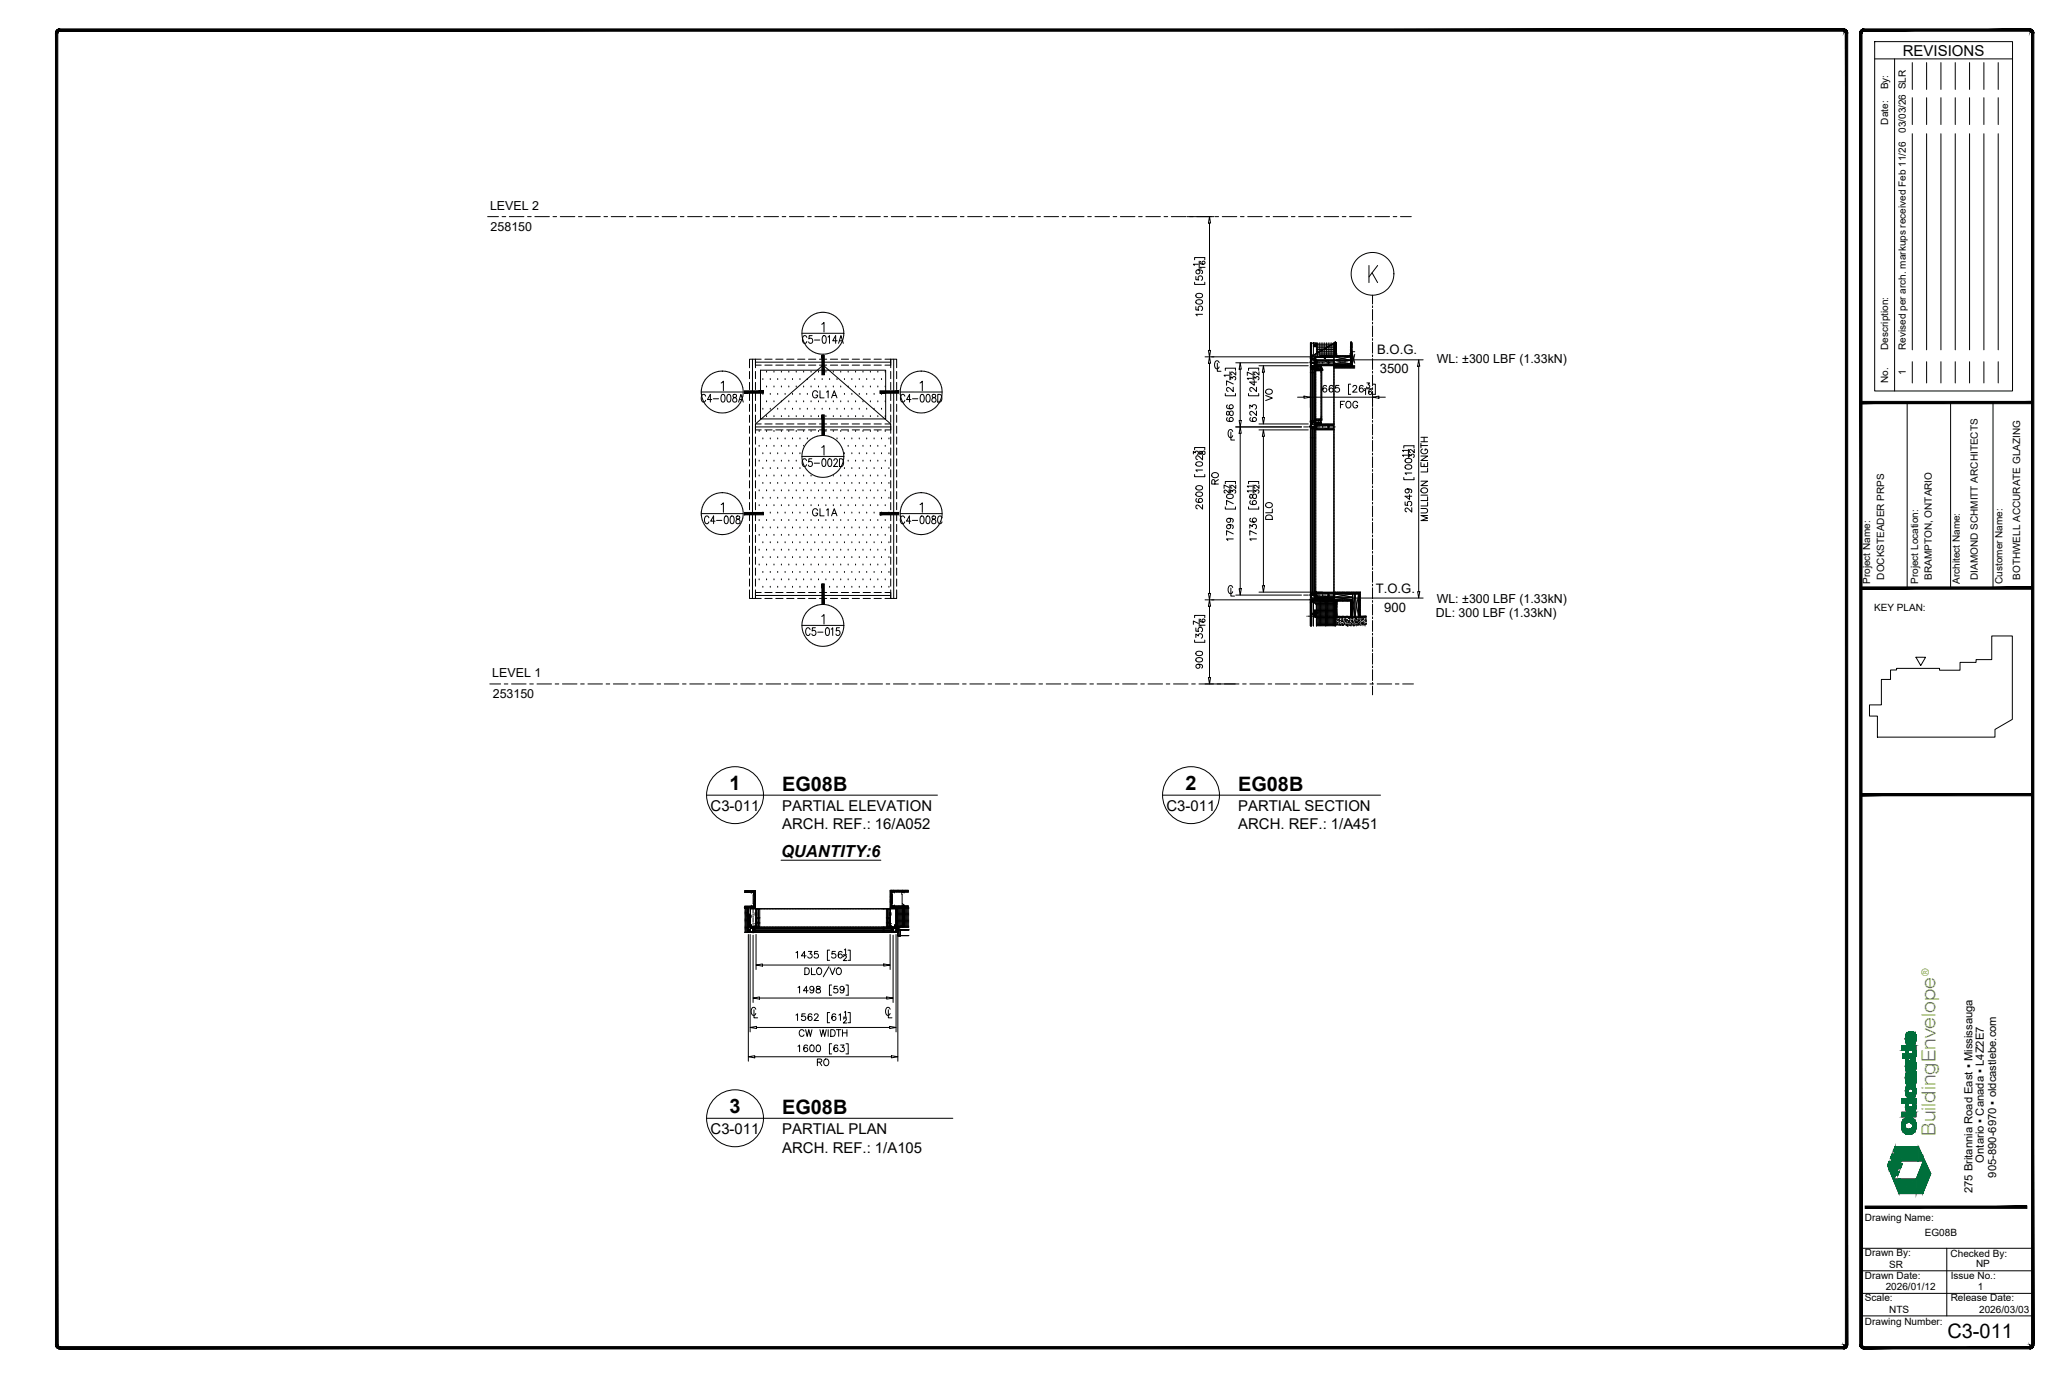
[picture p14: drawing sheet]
<svg xmlns="http://www.w3.org/2000/svg" width="914mm" height="610mm" viewBox="0 0 914 610" stroke-linecap="round" stroke-linejoin="round" font-family="sans-serif">
<defs><g id="words">
<text font-size="8.9" x="863.6" y="593.4">C3-011</text>
<g font-size="8.8">
<text x="323.5" y="350.2">1</text>
<text x="346.9" y="350.7">EG08B</text>
<text x="525.7" y="350.2">2</text>
<text x="549.1" y="350.7">EG08B</text>
<text x="323.5" y="493.5">3</text>
<text x="346.9" y="493.9">EG08B</text>
</g>
<text font-size="8.5" fill="#7ab800" x="858.3" y="503.6" transform="rotate(-90 858.3 503.6)">BuildingEnvelope</text>
<text font-size="7.5" x="359.1" y="230.4">GL1A</text>
<text font-size="7.4" x="346.4" y="379.8">QUANTITY:6</text>
<g font-size="7.1">
<text x="354.9" y="153.5">C5-014A</text>
<text x="310.1" y="179.6">C4-008A</text>
<text x="359.1" y="177.8">GL1A</text>
<text x="398.3" y="179.6">C4-008D</text>
<text x="354.9" y="208.1">C5-002D</text>
<text x="311.5" y="233.5">C4-008</text>
<text x="398.3" y="233.5">C4-008C</text>
<text x="356.3" y="282.9">C5-015</text>
</g>
<text font-size="6.7" x="843.8" y="24.7">REVISIONS</text>
<g font-size="6.6">
<text x="315.1" y="359.5">C3-011</text>
<text x="346.9" y="359.5">PARTIAL ELEVATION</text>
<text x="517.3" y="359.5">C3-011</text>
<text x="549.1" y="359.5">PARTIAL SECTION</text>
<text x="346.9" y="367.7">ARCH. REF.: 16/A052</text>
<text x="549.1" y="367.7">ARCH. REF.: 1/A451</text>
<text x="315.1" y="502.8">C3-011</text>
<text x="346.9" y="502.8">PARTIAL PLAN</text>
<text x="346.9" y="511">ARCH. REF.: 1/A105</text>
</g>
<g font-size="5.8">
<text x="610.7" y="157.1">B.O.G.</text>
<text x="611.9" y="165.5">3500</text>
<text x="610.1" y="262.8">T.O.G.</text>
<text x="613.8" y="271.1">900</text>
</g>
<g font-size="5.5">
<text x="217.3" y="93.1">LEVEL 2</text>
<text x="217.6" y="102.4">258150</text>
<text x="637.1" y="161.1">WL: ±300 LBF (1.33kN)</text>
<text x="637.1" y="267.1">WL: ±300 LBF (1.33kN)</text>
<text x="636.8" y="273.7">DL: 300 LBF (1.33kN)</text>
<text x="218.3" y="300.3">LEVEL 1</text>
<text x="218.5" y="309.6">253150</text>
</g>
<g font-size="5">
<text x="879.8" y="515.4" transform="rotate(-90 879.8 515.4)">Ontario ▪ Canada ▪ L4Z2E7</text>
<text x="885.3" y="522.1" transform="rotate(-90 885.3 522.1)">905-890-6970 ▪ oldcastlebe.com</text>
<text x="874.7" y="529.1" transform="rotate(-90 874.7 529.1)">275 Britannia Road East ▪ Mississauga</text>
</g>
<text font-size="4.5" fill="#7ab800" x="855.3" y="432.8" transform="rotate(-90 855.3 432.8)">®</text>
<g font-size="4.4">
<text x="837.3" y="39.7" transform="rotate(-90 837.3 39.7)">By:</text>
<text x="837.3" y="55.2" transform="rotate(-90 837.3 55.2)">Date:</text>
<text x="845.2" y="58.9" transform="rotate(-90 845.2 58.9)">03/03/26 SLR</text>
<text x="837.3" y="155.1" transform="rotate(-90 837.3 155.1)">Description:</text>
<text x="845.2" y="155.1" transform="rotate(-90 845.2 155.1)">Revised per arch. markups received Feb 11/26</text>
<text x="845.2" y="166.5" transform="rotate(-90 845.2 166.5)">1</text>
<text x="837.3" y="169.8" transform="rotate(-90 837.3 169.8)">No.</text>
<text x="835.6" y="257" transform="rotate(-90 835.6 257)">DOCKSTEADER PRPS</text>
<text x="856.7" y="257.1" transform="rotate(-90 856.7 257.1)">BRAMPTON, ONTARIO</text>
<text x="877.1" y="257.1" transform="rotate(-90 877.1 257.1)">DIAMOND SCHMITT ARCHITECTS</text>
<text x="895.9" y="257.1" transform="rotate(-90 895.9 257.1)">BOTHWELL ACCURATE GLAZING</text>
<text x="829.3" y="258.9" transform="rotate(-90 829.3 258.9)">Project Name:</text>
<text x="850.6" y="258.9" transform="rotate(-90 850.6 258.9)">Project Location:</text>
<text x="869.1" y="258.9" transform="rotate(-90 869.1 258.9)">Architect Name:</text>
<text x="887.9" y="258.9" transform="rotate(-90 887.9 258.9)">Customer Name:</text>
<text x="831.1" y="271">KEY PLAN:</text>
<text x="827" y="541.2">Drawing Name:</text>
<text x="853.6" y="548">EG08B</text>
<text x="827" y="557.1">Drawn By:</text>
<text x="865" y="557.1">Checked By:</text>
<text x="837.7" y="562.1">SR</text>
<text x="876.3" y="561.8">NP</text>
<text x="827" y="567">Drawn Date:</text>
<text x="865.1" y="566.9">Issue No.:</text>
<text x="836.2" y="572.1">2026/01/12</text>
<text x="877" y="571.9">1</text>
<text x="827" y="576.9">Scale:</text>
<text x="865.1" y="577">Release Date:</text>
<text x="827" y="587.3">Drawing Number:</text>
<text x="837.8" y="582.2">NTS</text>
<text x="877.7" y="582.1">2026/03/03</text>
</g>
</g></defs>
<!-- layer: A-FLOR-LEVL -->
<g fill="none" stroke="#000" stroke-width=".44">
<path d="M216.2 96h4.8M222.7 96h1.6M225.9 96h6.4M233.9 96h1.7M237.2 96h6.4M245.2 96h1.6M248.5 96h6.4M256.5 96h1.6M259.8 96h6.4M267.8 96h1.6M271 96h6.5M279.1 96h1.6"/>
<path d="M282.3 96h6.5M290.4 96h1.6M293.6 96h6.5M301.7 96h1.6M304.9 96h6.5M313 96h1.6M316.2 96h6.5M324.3 96h1.6M327.5 96h6.4M335.6 96h1.6M338.8 96h6.4M346.8 96h1.7"/>
<path d="M350.1 96h6.4M358.1 96h1.6M361.4 96h6.4M369.4 96h1.6M372.7 96h6.4M380.7 96h1.6M383.9 96h6.5M392 96h1.6M395.2 96h6.5M403.3 96h1.6M406.5 96h6.5M414.6 96h1.6"/>
<path d="M417.8 96h6.5M425.9 96h1.6M429.1 96h6.5M437.2 96h1.6M440.4 96h6.4M448.5 96h1.6M451.7 96h6.4M459.8 96h1.6M463 96h6.4M471 96h1.7M474.3 96h6.4M482.3 96h1.6"/>
<path d="M485.6 96h6.4M493.6 96h1.6M496.8 96h6.5M504.9 96h1.6M508.1 96h6.5M516.2 96h1.6M519.4 96h6.5M527.5 96h1.6M530.7 96h6.5M538.8 96h1.6M542 96h6.5M550.1 96h1.6"/>
<path d="M553.3 96h6.5M561.4 96h1.6M564.6 96h6.4M572.7 96h1.6M575.9 96h6.4M583.9 96h1.7M587.2 96h6.4M595.2 96h1.6M598.5 96h6.4M606.5 96h1.6M609.7 96h6.5M617.8 96h1.6"/>
<path d="M621 96h4.8M217.2 303.2h4.8M223.6 303.2h1.6M226.8 303.2h6.5M234.9 303.2h1.6M238.1 303.2h6.5M246.2 303.2h1.6M249.4 303.2h6.5M257.5 303.2h1.6M260.7 303.2h6.5M268.8 303.2h1.6M272 303.2h6.5"/>
<path d="M280.1 303.2h1.6M283.3 303.2h6.4M291.4 303.2h1.6M294.6 303.2h6.4M302.6 303.2h1.7M305.9 303.2h6.4M313.9 303.2h1.6M317.2 303.2h6.4M325.2 303.2h1.6M328.4 303.2h6.5M336.5 303.2h1.6M339.7 303.2h6.5"/>
<path d="M347.8 303.2h1.6M351 303.2h6.5M359.1 303.2h1.6M362.3 303.2h6.5M370.4 303.2h1.6M373.6 303.2h6.5M381.7 303.2h1.6M384.9 303.2h6.5M393 303.2h1.6M396.2 303.2h6.4M404.3 303.2h1.6M407.5 303.2h6.4"/>
<path d="M415.5 303.2h1.7M418.8 303.2h6.4M426.8 303.2h1.7M430.1 303.2h6.4M438.1 303.2h1.6M441.4 303.2h6.4M449.4 303.2h1.6M452.6 303.2h6.5M460.7 303.2h1.6M463.9 303.2h6.5M472 303.2h1.6M475.2 303.2h6.5"/>
<path d="M483.3 303.2h1.6M486.5 303.2h6.5M494.6 303.2h1.6M497.8 303.2h6.5M505.9 303.2h1.6M509.1 303.2h6.4M517.2 303.2h1.6M520.4 303.2h6.4M528.5 303.2h1.6M531.7 303.2h6.4M539.7 303.2h1.7M543 303.2h6.4"/>
<path d="M551 303.2h1.6M554.3 303.2h6.4M562.3 303.2h1.6M565.5 303.2h6.5M573.6 303.2h1.6M576.8 303.2h6.5M584.9 303.2h1.6M588.1 303.2h6.5M596.2 303.2h1.6M599.4 303.2h6.5M607.5 303.2h1.6M610.7 303.2h6.5"/>
<path d="M618.8 303.2h1.6M622 303.2h4.8"/>
</g>
<!-- layer: TEXT BIG -->
<g fill="none" stroke="#000" stroke-width=".44">
<path d="M313.3 352.5h102.4M515.5 352.5h96.7M313.3 495.8h109.2"/>
<circle cx="326" cy="352.5" r="12.6"/>
<circle cx="528.2" cy="352.5" r="12.6"/>
<circle cx="326" cy="495.8" r="12.6"/>
</g>
<!-- layer: _OBE_dims -->
<g fill="none" stroke="#000" stroke-width=".44">
<path d="M526.3 96h12M536.4 98.9v56.5M529.7 115.2v-1h4.6v1M531.3 119.6a.92 .92 0 0 1 .8 1.3 .92 .92 0 0 1-1.5 .3 .92 .92 0 0 1 .1-1.4l.6-.2a1.39 1.39 0 0 1 2 1.1l-.5 .6M531.4 117.2h-2.2l.4 .5M531.8 115.8v3.3M532.5 115.9l-.2 .1a1.09 1.09 0 0 0 .8 1.3 1.09 1.09 0 0 0 1.3-.8 .69 .69 0 0 0-.7-.7 .69 .69 0 0 0-.7 .6 .69 .69 0 0 0 .6 .8M534.4 118.5h-2.2l.4 .6M529.7 125.1v1h4.6v-1M530.3 136v1.4l1.3 .1a1.04 1.04 0 0 1-.1-1.6 1.04 1.04 0 0 1 1.6 .2 1.04 1.04 0 0 1-.4 1.6M530.3 122.6v1.4l1.3 .1a1.05 1.05 0 0 1 0-1.6 1.05 1.05 0 0 1 1.5 .2 1.05 1.05 0 0 1-.4 1.6M530.5 133.3l1.1-.4a1.27 1.27 0 0 1 1.7 1.1 1.6 1.6 0 0 1-1.6 .9 1.6 1.6 0 0 1-1.4-1.2z"/>
<path d="M530.5 130.5l1.1-.5a1.28 1.28 0 0 1 1.7 1.2 1.6 1.6 0 0 1-1.6 .8 1.6 1.6 0 0 1-1.4-1.1zM533.3 139.4h-3l.6 .7M333.7 159.3v106M396.3 159.3v106M534.4 158.2h48.2M592.6 159.5h38.5M335 160.6h60M536.4 161v102.1M539.8 161.1v3.5h1.7M540.6 160.8a1.05 1.05 0 0 0-1.3-.8 1.05 1.05 0 0 0-.7 1.3v.9a1.05 1.05 0 0 0 .7 1.3 1.05 1.05 0 0 0 1.3-.8M543.4 174.5v1h4.5v-1M543.4 164.2v-1h4.5v1"/>
<path d="M544.3 179.6l-.2 .1a.96 .96 0 0 0 .4 1.4h2a.92 .92 0 0 0 .1-1.5 .92 .92 0 0 0-1.5 .4 .92 .92 0 0 0 .8 1.2M545 166.4h-2.2l.4 .5M545.4 164.8v3.6M545.8 168.2v-1.2l.8 .7a.74 .74 0 0 1 1.2-.6 .74 .74 0 0 1-.2 1.3M546.9 171.7v1.9l-1.4-1.4-1-.4-.6 .6v.5l.7 .6M546.9 170.2l-3-1.4v2M548 164.8v1.5l-1.8-1.4-.4 .9 .5 .4M548 160.8h32.2M550 163.7v22.7M553.7 174.5v1h4.5v-1M553.7 164.2v-1h4.5v1M555.3 167.7h-2.2l.4 .6"/>
<path d="M555.3 166l-2.2-1v1.5M555.7 164.8v3.6M556.1 168.2v-1.2l.8 .7a.74 .74 0 0 1 1.2-.6 .74 .74 0 0 1-.2 1.3M556.2 168.7v2.1l-2-1.4h3M557.2 171.7v1.9l-1.4-1.4-1-.4-.6 .6v.5l.7 .6M558.3 164.8v1.5l-1.8-1.4-.4 .9 .5 .4M558.3 162.2h21.8M560.3 165v20.1M561.3 175.3l2.9 1.2-2.9 1.1M561.7 172.8a1.44 1.44 0 0 1 1.7-.2 1.44 1.44 0 0 1 .7 1.6 1.47 1.47 0 0 1-1.8 .6 1.47 1.47 0 0 1-.9-1.7zM575.4 176.1h2.9M581.1 174.1v6.6"/>
<path d="M581.1 176.1h27.6M588.3 171.3l-.2-.3a.96 .96 0 0 0-1.4 .4v2a.92 .92 0 0 0 1.5 .1 .92 .92 0 0 0-.4-1.4 .92 .92 0 0 0-1.2 .8M591.1 171.3l-.2-.3a.96 .96 0 0 0-1.4 .4v2a.92 .92 0 0 0 1.5 .1 .92 .92 0 0 0-.3-1.4 .92 .92 0 0 0-1.3 .8M593.8 170.9h-1.4l-.2 1.2a1.05 1.05 0 0 1 1.6 0 1.05 1.05 0 0 1-.2 1.6 1.05 1.05 0 0 1-1.5-.4M594.4 179.3h1.2M596.3 177.9h-1.9v3M597.4 178a1.38 1.38 0 0 1 1.7 1.4 1.38 1.38 0 0 1-1.7 1.3l-.6-1 .2-1.1zM599 170.3h-1v4.5h1M600 171.6l.5-.7 .9 .1 .3 .4-.5 1-1.4 1.4h2M602 178.6a1.09 1.09 0 0 0-1.2-.7 1.09 1.09 0 0 0-.9 1.1v.7a1.06 1.06 0 0 0 1.1 1.2 1.06 1.06 0 0 0 1-1.2h-.7M604.5 171.3l-.2-.3a.96 .96 0 0 0-1.4 .4v2a.92 .92 0 0 0 1.5 .1 .92 .92 0 0 0-.4-1.4 .92 .92 0 0 0-1.2 .8M605 173.2l.6-.5v2.2"/>
<path d="M605 172.4h3.3M606.1 169.8h1.2l-.6 .8a.74 .74 0 0 1 .5 1.2 .74 .74 0 0 1-1.3-.2M608.2 173l-.1-.2a1.09 1.09 0 0 0-1.3 .8 1.09 1.09 0 0 0 .8 1.3 .69 .69 0 0 0 .7-.6 .69 .69 0 0 0-.6-.7 .69 .69 0 0 0-.8 .6M608.7 174.1v6.1M608.9 170.3h1v4.5h-1M611.5 176.1h2.8M629.1 162.4v99.9M335 189.3h60M529.7 199.4v-1h4.6v1M531.8 200v1.5M544.1 182.5v1.4l.5 .2 .7-1.4 .6-.5a.99 .99 0 0 1 1 1 .99 .99 0 0 1-1 1l-.6-.4-.4-1.3zM544.3 185.2l-.2 .1a.96 .96 0 0 0 .4 1.4h2a.92 .92 0 0 0 .1-1.4 .92 .92 0 0 0-1.5 .3 .92 .92 0 0 0 .8 1.3"/>
<path d="M545.8 191.5v3.6h1.7M546.6 191.3a1.05 1.05 0 0 0-1.2-.8 1.05 1.05 0 0 0-.8 1.3v.8a1.05 1.05 0 0 0 .8 1.4 1.05 1.05 0 0 0 1.2-.8M548 189.3h29.2M550 192.1v68.9M554.2 181.1v-1.5l1.1 .8a.99 .99 0 0 1 1.6-.7 .99 .99 0 0 1-.3 1.7M554.6 185.2l-.2 .1a.96 .96 0 0 0 .4 1.4h2a.92 .92 0 0 0 .1-1.4 .92 .92 0 0 0-1.5 .3 .92 .92 0 0 0 .8 1.3M557.2 182.2v2l-1.4-1.4-1-.4-.4 .3-.2 .8 .7 .6M558.3 190.6h21.8M558.3 188h21.8M560.3 193.4v66.3M622.5 198.6v-1h4.5v1M624.2 199.7h-2.2l.4 .5"/>
<path d="M624.6 199.2v3.6M627.2 199.2v1.5l-1.8-1.4-.5 .9 .6 .4M630.1 197.5h3M630.1 196.5v2M630.1 195.8h3M630.1 193.9h3M630.8 199.1a1.09 1.09 0 0 0-.7 1.2 1.09 1.09 0 0 0 1.1 .9h.7a1.06 1.06 0 0 0 1.2-1.1 1.06 1.06 0 0 0-1.2-1v.7M631.5 193.9v1.9M529.2 201.3v-1.2l.8 .6a.74 .74 0 0 1 1.2-.5 .74 .74 0 0 1-.2 1.3M529.7 210.4v.9h4.6v-.9M530.5 218.5l1.1-.4a1.28 1.28 0 0 1 1.7 1.1 1.6 1.6 0 0 1-1.6 .9 1.6 1.6 0 0 1-1.4-1.1zM530.5 215.7l1.1-.4a1.28 1.28 0 0 1 1.7 1.1 1.6 1.6 0 0 1-1.6 .9 1.6 1.6 0 0 1-1.4-1.2z"/>
<path d="M530.5 205.1l1.1-.4a1.28 1.28 0 0 1 1.7 1.2 1.61 1.61 0 0 1-1.6 .8 1.61 1.61 0 0 1-1.4-1.1zM532.3 200.2v1.1l.4 .1 .9-1.4a.74 .74 0 0 1 .8 .7 .74 .74 0 0 1-.8 .8l-.7-1.3zM533.3 208.4h-3l.6 .7M533.3 201.9v2l-1.4-1.4-1-.5-.6 .6v.6l.7 .5M537.5 210.1a1.47 1.47 0 0 1 1.8-.6 1.47 1.47 0 0 1 .9 1.7 1.47 1.47 0 0 1-1.9 .6 1.47 1.47 0 0 1-.8-1.7zM538.7 214.6l-.1-1.7-.4-.3-.6 .2-.3 1.8h3M540.3 212.6l-1.6 1M543.4 214.5v-1h4.5v1M544.1 219.5l1.1-.4a1.27 1.27 0 0 1 1.7 1.1 1.61 1.61 0 0 1-1.6 .9 1.61 1.61 0 0 1-1.4-1.2zM545 217.2v1.4l-1.8-1.3-.4 .8 .5 .4M545 216.1l-2.2-1.1v1.5M545.4 215v3.6"/>
<path d="M545.8 218.4v-1.1l.8 .6a.74 .74 0 0 1 1.2-.5 .74 .74 0 0 1-.2 1.2M548 215v1.5l-1.8-1.3-.4 .8 .5 .4M553.7 214.5v-1h4.5v1M554.4 219.4v1.4l.5 .1 .7-1.4 .6-.4a.99 .99 0 0 1 1 1 .99 .99 0 0 1-1 .9l-.6-.4-.4-1.2zM555.3 217.6h-2.2l.4 .6M555.3 215.5h-2.2l.4 .6M555.7 215v3.6M556.1 218.4v-1.1l.8 .6a.74 .74 0 0 1 1.2-.5 .74 .74 0 0 1-.2 1.2M558.3 215v1.5l-1.8-1.3-.4 .8 .5 .4M622.5 211.7v1h4.5v-1M623.2 206.5l1.2-.5a1.28 1.28 0 0 1 1.6 1.2 1.6 1.6 0 0 1-1.5 .8 1.6 1.6 0 0 1-1.4-1.1zM623.2 203.6l1.2-.4a1.28 1.28 0 0 1 1.6 1.2 1.6 1.6 0 0 1-1.5 .8 1.6 1.6 0 0 1-1.4-1.1z"/>
<path d="M624.1 216.8a.92 .92 0 0 1 .7 1.2 .92 .92 0 0 1-1.4 .4 .92 .92 0 0 1 .1-1.5l.6-.1a1.39 1.39 0 0 1 1.9 1.1l-.4 .6M624.2 201.8h-2.2l.4 .5M624.9 202.6v-1.2l.9 .7a.74 .74 0 0 1 1.2-.6 .74 .74 0 0 1-.3 1.3M625.1 219.3v2.1l-2-1.4h2.9M626 209.7h-2.9l.5 .7M630.1 213.3h3l-3 2h3M630.1 205v1.8h3v-1.8M630.1 202.2h3l-3 2h3M630.1 219.5h3M630.3 216.8a1.47 1.47 0 0 1 1.8-.5 1.47 1.47 0 0 1 .8 1.7 1.47 1.47 0 0 1-1.8 .6 1.47 1.47 0 0 1-.8-1.8zM631.5 205.7v1.1M633.1 207.5v1.7h-3"/>
<path d="M530.7 221.1l-.2 .1a.96 .96 0 0 0 .4 1.4h1.9a.92 .92 0 0 0 .1-1.5 .92 .92 0 0 0-1.4 .4 .92 .92 0 0 0 .8 1.3M533.3 223.8v1.9l-1.4-1.4-1-.4-.4 .3-.2 .8 .7 .6M543.4 224.7v1h4.5v-1M544.9 232.6a.92 .92 0 0 1 .8 1.3 .92 .92 0 0 1-1.5 .3 .92 .92 0 0 1 .1-1.5l.6-.1a1.39 1.39 0 0 1 2 1.1l-.4 .6M544.9 229.8a.92 .92 0 0 1 .8 1.2 .92 .92 0 0 1-1.4 .4 .92 .92 0 0 1 0-1.5l.6-.1a1.4 1.4 0 0 1 2 1.1l-.4 .6M546.9 238.9h-3l.6 .7M546.9 236.7l-3-1.4v2M546.9 223.3l-3-1.4v2M553.7 224.7v1h4.5v-1M554.2 234.2v-1.6l1.1 .8a.99 .99 0 0 1 1.6-.7 .99 .99 0 0 1-.3 1.7M554.6 229.8l-.2 .1a.96 .96 0 0 0 .4 1.4h2a.92 .92 0 0 0 .1-1.5 .92 .92 0 0 0-1.5 .4 .92 .92 0 0 0 .8 1.3M554.6 222l-.2 .2a.96 .96 0 0 0 .4 1.4h2a.92 .92 0 0 0 .1-1.5 .92 .92 0 0 0-1.5 .4 .92 .92 0 0 0 .8 1.2"/>
<path d="M557.2 238.9h-3l.6 .7M557.2 236.7l-3-1.4v2M561.4 223.4a1.47 1.47 0 0 1 1.8-.6 1.47 1.47 0 0 1 .9 1.7 1.47 1.47 0 0 1-1.8 .6 1.47 1.47 0 0 1-.9-1.7zM561.7 228.6l.7-.3 1.4 .3 .4 .7v1h-2.9v-1zM564.2 225.6v1.7h-2.9M623.1 222.5v1.4l1.3 .2a1.05 1.05 0 0 1-.1-1.6 1.05 1.05 0 0 1 1.6 .2 1.05 1.05 0 0 1-.4 1.5M626 225.1v1.9l-2.1-1.8-.8 .6 .1 .8 .6 .3M630.1 225.4h2.1l.9 .9-.4 1-2.6 .1M633.1 228.5h-3l3 1.2-3 1.1h3M633.1 222.6v1.7h-3M633.1 220.2v1.7h-3M335 264h60"/>
<path d="M529.7 273.8v-1h4.6v1M530.3 278.4v1.4l1.3 .2a1.05 1.05 0 0 1 0-1.6 1.05 1.05 0 0 1 1.5 .2 1.05 1.05 0 0 1-.4 1.5M531.4 276.4l-2.2-1.1v1.5M531.8 274.4v3.3M532.5 274.5l-.2 .1a1.09 1.09 0 0 0 .8 1.4 1.09 1.09 0 0 0 1.3-.8 .69 .69 0 0 0-.7-.8 .69 .69 0 0 0-.7 .7 .69 .69 0 0 0 .6 .7M534.4 277.2h-2.2l.4 .5M534.4 265.9h47.9M536.4 268.8v31.6M545.8 260.7v3.6h1.7M546.6 260.5a1.05 1.05 0 0 0-1.2-.9 1.05 1.05 0 0 0-.8 1.4v.8a1.05 1.05 0 0 0 .8 1.4 1.05 1.05 0 0 0 1.2-.9M548 263.8h29.2M558.3 262.5h28.2"/>
<path d="M589.4 265.1h41.7M529.7 283.8v1h4.6v-1M530.3 282.6v-1.5l1.1 .8a.98 .98 0 0 1 1.6-.7 .98 .98 0 0 1-.3 1.7M530.5 291.9l1.1-.4a1.28 1.28 0 0 1 1.7 1.2 1.6 1.6 0 0 1-1.6 .8 1.6 1.6 0 0 1-1.4-1.1zM530.5 289.1l1.1-.4a1.27 1.27 0 0 1 1.7 1.1 1.61 1.61 0 0 1-1.6 .9 1.61 1.61 0 0 1-1.4-1.2zM531.3 294.5a.92 .92 0 0 1 .8 1.3 .92 .92 0 0 1-1.5 .3 .92 .92 0 0 1 .1-1.5l.6-.1a1.39 1.39 0 0 1 2 1.1l-.5 .6M534.4 303.2h13.4M331.9 414.3v56.2M332.6 414.3v43.2M334 414.6v29.9M335.3 414.3v15.5M394.7 414.3v15.5"/>
<path d="M396 414.6v29.9M397.4 414.3v43.2M398.2 414.3v56.2M338.1 427.8h53.8M353 422.4l.7-.6v3M353.9 437.8l.7-.5v2.9M356.9 429.1h1a1.58 1.58 0 0 1 1 1.5 1.58 1.58 0 0 1-1 1.5h-1zM357.5 423.8h-2.1l1.4-2v3M358.4 439.2h-2.1l1.4-1.9v2.9M358.5 421.8h1.5l-.8 1.1a.98 .98 0 0 1 .7 1.6 .98 .98 0 0 1-1.7-.3M359.9 429.1v3h1.6M360.9 438.3a.92 .92 0 0 1-1.2 .7 .92 .92 0 0 1-.4-1.4 .92 .92 0 0 1 1.5 .1l.1 .6a1.4 1.4 0 0 1-1.1 1.9l-.6-.4"/>
<path d="M362.2 437.4v.9l1.2 .4 .5 .5a.99 .99 0 0 1-1 1.1 .99 .99 0 0 1-1-1.1l.4-.5 1.4-.7-.1-.6zM362.7 429.3a1.38 1.38 0 0 1 1.7 1.3 1.38 1.38 0 0 1-1.7 1.3l-.6-1v-.7zM362.7 421.8h-1.4l-.2 1.3a1.04 1.04 0 0 1 1.6-.1 1.04 1.04 0 0 1-.2 1.6 1.04 1.04 0 0 1-1.5-.4M367.6 428.6l-2.5 4.5M367.9 421.2h-1v4.6h1M368 429.1l1.2 3 1.1-3M368.8 436.7h-1v4.5h1M370.4 421.8h-1.4l-.1 1.3a1.05 1.05 0 0 1 1.6-.1 1.05 1.05 0 0 1-.2 1.6 1.05 1.05 0 0 1-1.5-.4M371.3 437.3h-1.4l-.1 1.2a1.05 1.05 0 0 1 1.6 0 1.05 1.05 0 0 1-.2 1.6 1.05 1.05 0 0 1-1.6-.4M371.4 429.3a1.38 1.38 0 0 1 1.7 1.3 1.38 1.38 0 0 1-1.7 1.3l-.5-1 .1-1.1zM373.4 422.2l-.1-.3a.96 .96 0 0 0-1.4 .5v1.9a.92 .92 0 0 0 1.4 .1 .92 .92 0 0 0-.3-1.4 .92 .92 0 0 0-1.3 .8M374 423.3h1.4"/>
<path d="M374.1 424.2l.4-.5 .8 .4-1.3 1.8h1.4M374.3 438.3a.92 .92 0 0 1-1.3 .7 .92 .92 0 0 1-.3-1.4 .92 .92 0 0 1 1.5 .1l.1 .6a1.39 1.39 0 0 1-1.1 1.9l-.6-.4M374.4 421.1l.6-.4v2.2M375.1 436.7h1v4.5h-1M376 421.2h1v4.6h-1M334.4 447.7v3.6h1.6M335.2 447.4a1.05 1.05 0 0 0-1.3-.8 1.05 1.05 0 0 0-.8 1.4v.8a1.05 1.05 0 0 0 .8 1.3 1.05 1.05 0 0 0 1.3-.8M335.5 455.5h59M336.8 442.5h56.4M353 450l.7-.5v2.9M356.5 457.2a1.09 1.09 0 0 0-1.2-.7 1.09 1.09 0 0 0-.9 1.1v.7a1.09 1.09 0 0 0 .9 1.2 1.09 1.09 0 0 0 1.2-.7M357.1 449.5h-1.5l-.1 1.2a1.05 1.05 0 0 1 1.6 0 1.05 1.05 0 0 1-.2 1.6 1.05 1.05 0 0 1-1.5-.4"/>
<path d="M357.2 456.5l.7 3 .8-3 .7 3 .7-3M360 449.9l-.1-.3a.96 .96 0 0 0-1.4 .4v2a.92 .92 0 0 0 1.4 .1 .92 .92 0 0 0-.3-1.4 .92 .92 0 0 0-1.3 .7M361.1 450.2l.6-.7 .9 .1 .2 .4-.4 1-1.4 1.4h2M363.6 456.5l.7 3 .7-3 .7 3 .7-3M367.3 456.5v3M367.9 448.9h-1v4.5h1M368.4 456.5h1a1.58 1.58 0 0 1 1 1.5 1.58 1.58 0 0 1-1 1.5h-1zM370.6 449.9l-.2-.3a.96 .96 0 0 0-1.4 .4v2a.92 .92 0 0 0 1.5 .1 .92 .92 0 0 0-.3-1.4 .92 .92 0 0 0-1.3 .7M370.9 456.5h2M371.9 456.5v3M372 450l.7-.5v2.9M373.6 456.5v3"/>
<path d="M373.6 457.9h2M374 451h1.4M374.1 451.9l.4-.6 .8 .4-1.3 1.8h1.4M374.4 448.8l.6-.4v2.2M375.6 456.5v3M376 448.9h1v4.5h-1M393.9 447.7v3.6h1.7M394.7 447.4a1.05 1.05 0 0 0-1.2-.8 1.05 1.05 0 0 0-.8 1.4v.8a1.05 1.05 0 0 0 .8 1.3 1.05 1.05 0 0 0 1.2-.8M334.7 468.5h60.6M353.9 463.9l.7-.6v3M358.1 463.7l-.2-.3a.96 .96 0 0 0-1.4 .5v1.9a.92 .92 0 0 0 1.5 .1 .92 .92 0 0 0-.3-1.4 .92 .92 0 0 0-1.3 .8M359.5 463.4a.96 .96 0 0 1 1.4 .5l.2 .7a1.27 1.27 0 0 1-1.2 1.7 1.89 1.89 0 0 1-.4-2.9z"/>
<path d="M362.3 463.4a.96 .96 0 0 1 1.4 .5l.2 .7a1.26 1.26 0 0 1-1.2 1.7 1.88 1.88 0 0 1-.4-2.9zM362.5 470.9l1.7-.1 .1-1-1.8-.3v3M363.4 470.9l1 1.6M365.6 469.9l.2-.3a1.38 1.38 0 0 1 1.8 1.4 1.38 1.38 0 0 1-1.8 1.3l-.5-1zM368.8 462.7h-1v4.5h1M371.5 463.7l-.2-.3a.96 .96 0 0 0-1.4 .5v1.9a.92 .92 0 0 0 1.5 .1 .92 .92 0 0 0-.4-1.4 .92 .92 0 0 0-1.2 .8M372.8 463.3h1.5l-.8 1.1a.98 .98 0 0 1 .7 1.6 .98 .98 0 0 1-1.7-.3M375.1 462.7h1v4.5h-1"/>
</g>
<!-- layer: 0 -->
<g fill="none" stroke="#000" stroke-width=".44">
<path d="M536.4 96l.4 2.9h-.9zM535.9 155.4h.9l-.4 2.8zM536.4 158.2l.4 2.8h-.9zM629.1 159.5l.5 2.9h-.9zM550 160.8l.4 2.9h-.9zM560.3 162.2l.4 2.8h-.9zM578.3 175.6l2.8 .5-2.8 .5zM608.7 176.1l2.8-.5v1zM549.5 186.4h.9l-.4 2.9zM550 189.3l.4 2.8h-.9zM559.8 185.1h.9l-.4 2.9zM560.3 190.6l.4 2.8h-.9z"/>
<path d="M559.8 259.7h.9l-.4 2.8zM535.9 263.1h.9l-.4 2.8zM536.4 265.9l.4 2.9h-.9zM549.5 261h.9l-.4 2.8zM628.7 262.3h.9l-.5 2.8zM838.4 297h2.6v-.7h19.1v.8h9.1v-3.4h7.1v-1.3h6.9v-10.4h9.2v36.9l-7.7 4.5v3.4h-52.2v-9.3h-3.5v-5h5.3v-11.3h4.1zM535.9 300.4h.9l-.4 2.8zM335.3 427.8l2.8-.4v.9zM391.9 427.4l2.8 .4-2.8 .5zM332.6 455.5l2.9-.5v1zM334 442.5l2.8-.5v1zM393.2 442l2.8 .5-2.8 .5z"/>
<path d="M394.5 455l2.9 .5-2.9 .5zM331.9 468.5l2.8-.5v1zM395.3 468l2.9 .5-2.9 .5z"/>
</g>
<!-- layer: _OBE_ALUMINIUM -->
<g fill="none" stroke="#000" stroke-width=".44">
<path d="M337.6 159.3h-2.6v2.6h2.6M339.2 159.3h3.2M344 159.3h3.2M348.9 159.3h3.2M353.7 159.3h3.2M358.5 159.3h3.3M363.4 159.3h3.2M368.2 159.3h3.3M373.1 159.3h3.2M377.9 159.3h3.2M382.8 159.3h3.2M387.6 159.3h3.2"/>
<path d="M392.4 159.3h2.6v2.6h-2.6M332.4 163.1v-3.8h2.6v3.8M332.4 164.7v3.2M332.4 169.5v3.2M332.4 179.2v3.2M335 164.7v3.2M335 169.5v3.2M335 174.4v3.2M335 179.2v3.2M337.2 164.1h55.6v21.6h-55.6zM339.2 161.9h3.2M344 161.9h3.2"/>
<path d="M348.9 161.9h3.2M353.7 161.9h3.2M358.5 161.9h3.3M363.4 161.9h3.2M368.2 161.9h3.3M373.1 161.9h3.2M377.9 161.9h3.2M382.8 161.9h3.2M387.6 161.9h3.2M395 163.1v-3.8h2.6v3.8M395 164.7v3.2M395 169.5v3.2"/>
<path d="M395 174.4v3.2M395 179.2v3.2M397.6 164.7v3.2M397.6 169.5v3.2M397.6 179.2v3.2M332.4 184v3.3M332.4 188.9v3.2M332.4 193.7v3.3M332.4 198.6v3.2M335 188l30-26.1 30 26.1M335 184v3.3M335 188.9v3.2"/>
<path d="M335 193.7v3.3M335 198.6v3.2M337.6 188h-2.6v2.6h2.6M339.2 188h3.2M339.2 190.6h3.2M344 188h3.2M344 190.6h3.2M348.9 188h3.2M348.9 190.6h3.2M353.7 188h3.2M353.7 190.6h3.2M358.5 188h3.3"/>
<path d="M358.5 190.6h3.3M363.4 188h3.2M363.4 190.6h3.2M368.2 188h3.3M368.2 190.6h3.3M373.1 188h3.2M373.1 190.6h3.2M377.9 188h3.2M377.9 190.6h3.2M382.8 188h3.2M382.8 190.6h3.2M387.6 188h3.2"/>
<path d="M387.6 190.6h3.2M392.4 188h2.6v2.6h-2.6M395 184v3.3M395 188.9v3.2M395 193.7v3.3M395 198.6v3.2M397.6 184v3.3M397.6 188.9v3.2M397.6 193.7v3.3M397.6 198.6v3.2M332.4 203.4v3.2M332.4 208.2v3.3"/>
<path d="M332.4 213.1v3.2M332.4 217.9v3.3M335 203.4v3.2M335 208.2v3.3M335 213.1v3.2M335 217.9v3.3M395 203.4v3.2M395 208.2v3.3M395 213.1v3.2M395 217.9v3.3M397.6 203.4v3.2M397.6 208.2v3.3"/>
<path d="M397.6 213.1v3.2M397.6 217.9v3.3M332.4 222.8v3.2M332.4 227.6v3.2M332.4 232.5v3.2M332.4 237.3v3.2M335 222.8v3.2M335 227.6v3.2M335 232.5v3.2M335 237.3v3.2M395 222.8v3.2M395 227.6v3.2"/>
<path d="M395 232.5v3.2M395 237.3v3.2M397.6 222.8v3.2M397.6 237.3v3.2M332.4 242.1v3.3M332.4 247v3.2M332.4 251.8v3.3M332.4 256.7v3.2M335 242.1v3.3M335 247v3.2M335 251.8v3.3M335 256.7v3.2"/>
<path d="M395 242.1v3.3M395 247v3.2M395 251.8v3.3M395 256.7v3.2M397.6 242.1v3.3M397.6 247v3.2M397.6 251.8v3.3M397.6 256.7v3.2M332.4 261.5v3.8h2.6v-3.8M337.6 262.7h-2.6v2.6h2.6M339.2 262.7h3.2M339.2 265.3h3.2"/>
<path d="M344 262.7h3.2M344 265.3h3.2M348.9 262.7h3.2M348.9 265.3h3.2M353.7 262.7h3.2M353.7 265.3h3.2M358.5 262.7h3.3M358.5 265.3h3.3M363.4 262.7h3.2M363.4 265.3h3.2M368.2 262.7h3.3M368.2 265.3h3.3"/>
<path d="M373.1 262.7h3.2M373.1 265.3h3.2M377.9 262.7h3.2M377.9 265.3h3.2M382.8 262.7h3.2M382.8 265.3h3.2M387.6 262.7h3.2M387.6 265.3h3.2M392.4 262.7h2.6v2.6h-2.6M395 261.5v3.8h2.6v-3.8"/>
</g>
<!-- layer: grey -->
<g fill="none" stroke="#000" stroke-width=".44">
<path d="M338.3 168.3h.1M338.3 174.9h.1M339.9 165h.1M339.9 171.6h.1M339.9 178.1h.1M341.6 168.3h.1M341.6 174.9h.1M343.2 165h.1M343.2 171.6h.1M343.2 178.1h.1M344.9 168.3h.1M344.9 174.9h.1"/>
<path d="M346.5 165h.1M346.5 171.6h.1M346.5 178.1h.1M348.2 168.3h.1M348.2 174.9h.1M349.8 165h.1M349.8 171.6h.1M349.8 178.1h.1M351.4 168.3h.1M351.4 174.9h.1M353.1 165h.1M353.1 171.6h.1"/>
<path d="M353.1 178.1h.1M354.7 168.3h.1M354.7 174.9h.1M356.4 165h.1M356.4 171.6h.1M356.4 178.1h.1M358 168.3h.1M359.7 165h.1M361.3 168.3h.1M363 165h.1M364.6 168.3h.1M366.2 165h.1"/>
<path d="M367.9 168.3h.1M369.5 165h.1M371.2 168.3h.1M372.8 165h.1M374.5 168.3h.1M376.1 165h.1M376.1 171.6h.1M376.1 178.1h.1M377.8 168.3h.1M377.8 174.9h.1M379.4 165h.1M379.4 171.6h.1"/>
<path d="M379.4 178.1h.1M381 168.3h.1M381 174.9h.1M382.7 165h.1M382.7 171.6h.1M382.7 178.1h.1M384.3 168.3h.1M384.3 174.9h.1M386 165h.1M386 171.6h.1M386 178.1h.1M387.6 168.3h.1"/>
<path d="M387.6 174.9h.1M389.3 165h.1M389.3 171.6h.1M389.3 178.1h.1M390.9 168.3h.1M390.9 174.9h.1M392.6 165h.1M392.6 171.6h.1M392.6 178.1h.1M336.6 191.3h.1M336.6 197.9h.1M338.3 194.6h.1"/>
<path d="M338.3 181.4h.1M339.9 191.3h.1M339.9 197.9h.1M339.9 184.7h.1M341.6 194.6h.1M341.6 181.4h.1M343.2 191.3h.1M343.2 197.9h.1M343.2 184.7h.1M344.9 194.6h.1M344.9 181.4h.1M346.5 191.3h.1"/>
<path d="M346.5 197.9h.1M346.5 184.7h.1M348.2 194.6h.1M348.2 181.4h.1M349.8 191.3h.1M349.8 197.9h.1M349.8 184.7h.1M351.4 194.6h.1M351.4 181.4h.1M353.1 191.3h.1M353.1 197.9h.1M353.1 184.7h.1"/>
<path d="M354.7 194.6h.1M354.7 181.4h.1M356.4 191.3h.1M356.4 197.9h.1M356.4 184.7h.1M358 194.6h.1M358 181.4h.1M359.7 191.3h.1M359.7 184.7h.1M361.3 181.4h.1M363 191.3h.1M363 184.7h.1"/>
<path d="M364.6 181.4h.1M366.2 191.3h.1M366.2 184.7h.1M367.9 181.4h.1M369.5 191.3h.1M369.5 184.7h.1M371.2 194.6h.1M371.2 181.4h.1M372.8 191.3h.1M372.8 184.7h.1M374.5 194.6h.1M374.5 181.4h.1"/>
<path d="M376.1 191.3h.1M376.1 197.9h.1M376.1 184.7h.1M377.8 194.6h.1M377.8 181.4h.1M379.4 191.3h.1M379.4 197.9h.1M379.4 184.7h.1M381 194.6h.1M381 181.4h.1M382.7 191.3h.1M382.7 197.9h.1"/>
<path d="M382.7 184.7h.1M384.3 194.6h.1M384.3 181.4h.1M386 191.3h.1M386 197.9h.1M386 184.7h.1M387.6 194.6h.1M387.6 181.4h.1M389.3 191.3h.1M389.3 197.9h.1M389.3 184.7h.1M390.9 194.6h.1"/>
<path d="M390.9 181.4h.1M392.6 191.3h.1M392.6 197.9h.1M392.6 184.7h.1M394.2 194.6h.1M336.6 204.5h.1M336.6 211h.1M336.6 217.6h.1M338.3 201.2h.1M338.3 207.7h.1M338.3 214.3h.1M339.9 204.5h.1"/>
<path d="M339.9 211h.1M339.9 217.6h.1M341.6 201.2h.1M341.6 207.7h.1M341.6 214.3h.1M343.2 204.5h.1M343.2 211h.1M343.2 217.6h.1M344.9 201.2h.1M344.9 207.7h.1M344.9 214.3h.1M346.5 204.5h.1"/>
<path d="M346.5 211h.1M346.5 217.6h.1M348.2 201.2h.1M348.2 207.7h.1M348.2 214.3h.1M349.8 204.5h.1M349.8 211h.1M349.8 217.6h.1M351.4 201.2h.1M351.4 207.7h.1M351.4 214.3h.1M353.1 211h.1"/>
<path d="M353.1 217.6h.1M354.7 214.3h.1M356.4 211h.1M356.4 217.6h.1M358 214.3h.1M359.7 211h.1M359.7 217.6h.1M361.3 214.3h.1M363 217.6h.1M364.6 214.3h.1M366.2 217.6h.1M367.9 214.3h.1"/>
<path d="M369.5 211h.1M369.5 217.6h.1M371.2 214.3h.1M372.8 211h.1M372.8 217.6h.1M374.5 214.3h.1M376.1 211h.1M376.1 217.6h.1M377.8 214.3h.1M379.4 204.5h.1M379.4 211h.1M379.4 217.6h.1"/>
<path d="M381 201.2h.1M381 207.7h.1M381 214.3h.1M382.7 204.5h.1M382.7 211h.1M382.7 217.6h.1M384.3 201.2h.1M384.3 207.7h.1M384.3 214.3h.1M386 204.5h.1M386 211h.1M386 217.6h.1"/>
<path d="M387.6 201.2h.1M387.6 207.7h.1M387.6 214.3h.1M389.3 204.5h.1M389.3 211h.1M389.3 217.6h.1M390.9 201.2h.1M390.9 207.7h.1M390.9 214.3h.1M392.6 204.5h.1M392.6 211h.1M392.6 217.6h.1"/>
<path d="M394.2 201.2h.1M394.2 207.7h.1M394.2 214.3h.1M336.6 224.2h.1M336.6 230.8h.1M336.6 237.3h.1M338.3 220.9h.1M338.3 227.5h.1M338.3 234.1h.1M339.9 224.2h.1M339.9 230.8h.1M339.9 237.3h.1"/>
<path d="M341.6 220.9h.1M341.6 227.5h.1M341.6 234.1h.1M343.2 224.2h.1M343.2 230.8h.1M343.2 237.3h.1M344.9 220.9h.1M344.9 227.5h.1M344.9 234.1h.1M346.5 224.2h.1M346.5 230.8h.1M346.5 237.3h.1"/>
<path d="M348.2 220.9h.1M348.2 227.5h.1M348.2 234.1h.1M349.8 224.2h.1M349.8 230.8h.1M349.8 237.3h.1M351.4 220.9h.1M351.4 227.5h.1M351.4 234.1h.1M353.1 224.2h.1M353.1 230.8h.1M353.1 237.3h.1"/>
<path d="M354.7 220.9h.1M354.7 227.5h.1M354.7 234.1h.1M356.4 224.2h.1M356.4 230.8h.1M356.4 237.3h.1M358 220.9h.1M358 234.1h.1M359.7 237.3h.1M361.3 220.9h.1M361.3 234.1h.1M363 237.3h.1"/>
<path d="M364.6 220.9h.1M364.6 234.1h.1M366.2 237.3h.1M367.9 220.9h.1M367.9 234.1h.1M369.5 237.3h.1M371.2 220.9h.1M371.2 234.1h.1M372.8 237.3h.1M374.5 220.9h.1M374.5 234.1h.1M376.1 224.2h.1"/>
<path d="M376.1 230.8h.1M376.1 237.3h.1M377.8 220.9h.1M377.8 227.5h.1M377.8 234.1h.1M379.4 224.2h.1M379.4 230.8h.1M379.4 237.3h.1M381 220.9h.1M381 227.5h.1M381 234.1h.1M382.7 224.2h.1"/>
<path d="M382.7 230.8h.1M382.7 237.3h.1M384.3 220.9h.1M384.3 227.5h.1M384.3 234.1h.1M386 224.2h.1M386 230.8h.1M386 237.3h.1M387.6 220.9h.1M387.6 227.5h.1M387.6 234.1h.1M389.3 224.2h.1"/>
<path d="M389.3 230.8h.1M389.3 237.3h.1M390.9 220.9h.1M390.9 227.5h.1M390.9 234.1h.1M392.6 224.2h.1M392.6 230.8h.1M392.6 237.3h.1M394.2 220.9h.1M394.2 227.5h.1M394.2 234.1h.1M336.6 243.9h.1"/>
<path d="M336.6 250.5h.1M336.6 257.1h.1M338.3 240.6h.1M338.3 247.2h.1M338.3 253.8h.1M339.9 243.9h.1M339.9 250.5h.1M339.9 257.1h.1M341.6 240.6h.1M341.6 247.2h.1M341.6 253.8h.1M343.2 243.9h.1"/>
<path d="M343.2 250.5h.1M343.2 257.1h.1M344.9 240.6h.1M344.9 247.2h.1M344.9 253.8h.1M346.5 243.9h.1M346.5 250.5h.1M346.5 257.1h.1M348.2 240.6h.1M348.2 247.2h.1M348.2 253.8h.1M349.8 243.9h.1"/>
<path d="M349.8 250.5h.1M349.8 257.1h.1M351.4 240.6h.1M351.4 247.2h.1M351.4 253.8h.1M353.1 243.9h.1M353.1 250.5h.1M353.1 257.1h.1M354.7 240.6h.1M354.7 247.2h.1M354.7 253.8h.1M356.4 243.9h.1"/>
<path d="M356.4 250.5h.1M356.4 257.1h.1M358 240.6h.1M358 247.2h.1M358 253.8h.1M359.7 243.9h.1M359.7 250.5h.1M359.7 257.1h.1M361.3 240.6h.1M361.3 247.2h.1M361.3 253.8h.1M363 243.9h.1"/>
<path d="M363 250.5h.1M363 257.1h.1M364.6 240.6h.1M364.6 247.2h.1M364.6 253.8h.1M366.2 243.9h.1M366.2 250.5h.1M366.2 257.1h.1M367.9 240.6h.1M367.9 247.2h.1M367.9 253.8h.1M369.5 243.9h.1"/>
<path d="M369.5 250.5h.1M369.5 257.1h.1M371.2 240.6h.1M371.2 247.2h.1M371.2 253.8h.1M372.8 243.9h.1M372.8 250.5h.1M372.8 257.1h.1M374.5 240.6h.1M374.5 247.2h.1M374.5 253.8h.1M376.1 243.9h.1"/>
<path d="M376.1 250.5h.1M376.1 257.1h.1M377.8 240.6h.1M377.8 247.2h.1M377.8 253.8h.1M379.4 243.9h.1M379.4 250.5h.1M379.4 257.1h.1M381 240.6h.1M381 247.2h.1M381 253.8h.1M382.7 243.9h.1"/>
<path d="M382.7 250.5h.1M382.7 257.1h.1M384.3 240.6h.1M384.3 247.2h.1M384.3 253.8h.1M386 243.9h.1M386 250.5h.1M386 257.1h.1M387.6 240.6h.1M387.6 247.2h.1M387.6 253.8h.1M389.3 243.9h.1"/>
<path d="M389.3 250.5h.1M389.3 257.1h.1M390.9 240.6h.1M390.9 247.2h.1M390.9 253.8h.1M392.6 243.9h.1M392.6 250.5h.1M392.6 257.1h.1M394.2 240.6h.1M394.2 247.2h.1M394.2 253.8h.1M338.3 260.4h.1"/>
<path d="M341.6 260.4h.1M344.9 260.4h.1M348.2 260.4h.1M351.4 260.4h.1M354.7 260.4h.1M358 260.4h.1M361.3 260.4h.1M364.6 260.4h.1M367.9 260.4h.1M371.2 260.4h.1M374.5 260.4h.1M377.8 260.4h.1"/>
<path d="M381 260.4h.1M384.3 260.4h.1M387.6 260.4h.1M390.9 260.4h.1M394.2 260.4h.1"/>
</g>
<!-- layer: Tag-detail -->
<g fill="none" stroke="#000" stroke-width=".44">
<path d="M355.6 147.8h18.6M311 173.8h18.6M399.2 173.8h18.6M355.6 202.3l18.6 .1M311 227.7h18.6M399.2 227.7h18.6M355.6 277.3h18.6"/>
<circle cx="364.9" cy="147.8" r="9.3"/>
<circle cx="320.3" cy="173.8" r="9.3"/>
<circle cx="408.5" cy="173.8" r="9.3"/>
<circle cx="364.9" cy="202.4" r="9.3"/>
<circle cx="320.3" cy="227.7" r="9.3"/>
<circle cx="408.5" cy="227.7" r="9.3"/>
<circle cx="364.9" cy="277.3" r="9.3"/>
</g>
<g fill="#000" stroke="#000" stroke-width=".44">
<path d="M364.5 157.1l1 9.1v-9.1zM364.5 157.1l1 9.1h-1z"/>
<path d="M329.5 173.3v1l9.1-1zM329.5 174.3l9.1-1v1z"/>
<path d="M390.2 174.3h9.1v-1zM390.2 173.3h9.1l-9.1 1z"/>
<path d="M364.5 184v9.1h1zM364.5 184h1v9.1z"/>
<path d="M329.5 227.2v1l9.1-1zM329.5 228.2l9.1-1v1z"/>
<path d="M390.2 228.2h9.1v-1zM390.2 227.2h9.1l-9.1 1z"/>
<path d="M364.5 258.9v9.1h1zM364.5 258.9h1v9.1z"/>
</g>
<!-- layer: Ele-Bubbles -->
<g fill="#fff" stroke="#fff" stroke-width=".44">
<path d="M355.6 147.8l.2 1.8zM355.7 146.8l.1 2.8zM355.7 146.8l.3 3.7zM355.8 145.9l.2 4.6zM355.8 145.9l.5 5.4zM356 145.1l-.2 .8 .5 5.4zM356 145.1l.7 7-.4-.8zM356.3 144.2l-.3 .9 .7 7zM356.3 144.2l.9 8.7-.5-.8zM356.7 143.4l-.4 .8 .9 8.7zM356.7 143.4l1 10.2-.5-.7zM357.2 142.6l-.5 .8 1 10.2zM357.2 142.6l1.1 11.7-.6-.7zM357.7 141.9l-.5 .7 1.1 11.7zM357.7 141.9l1.3 13-.7-.6zM358.3 141.2l-.6 .7 1.3 13zM358.3 141.2l1.4 14.3-.7-.6zM358.3 141.2l1.4 14.3-.7-14.9zM359 140.6l1.5 15.3-.8-.4zM359 140.6l1.5 15.3-.8-15.9zM359.7 140l1.6 16.3-.8-.4zM359.7 140l1.6 16.3-.8-16.7zM360.5 139.6l1.7 17-.9-.3zM360.5 139.6l1.7 17-.9-17.4zM361.3 139.2l1.8 17.7-.9-.3zM361.3 139.2l1.8 17.7-.9-18zM362.2 138.9l1.8 18.1-.9-.1zM362.2 138.9l1.8 18.1-.9-18.3zM363.1 138.7l1.8 18.3h-.9zM363.1 138.7l1.8 18.3-.9-18.5zM364 138.5l1.8 18.5h-.9zM364 138.5l1.8 18.5-.9-18.5zM364.9 138.5l1.8 18.4-.9 .1zM364.9 138.5l1.8 18.4-.9-18.4zM365.8 138.5l1.8 18.1-.9 .3zM365.8 138.5l1.8 18.1-.9-17.9zM366.7 138.7l1.8 17.6-.9 .3zM366.7 138.7l1.8 17.6-.9-17.4zM367.6 138.9l1.7 17-.8 .4zM367.6 138.9l1.7 17-.8-16.7zM368.5 139.2l1.6 16.3-.8 .4zM368.5 139.2l1.6 16.3-.8-15.9zM369.3 139.6l1.5 15.3-.7 .6zM369.3 139.6l1.5 15.3-.7-14.9zM370.1 140l1.4 14.3-.7 .6zM370.1 140l1.4 14.3-.7-13.7zM370.8 140.6l1.3 13-.6 .7zM370.8 140.6l1.3 13-.6-12.4zM371.5 141.2l1.1 11.7-.5 .7zM371.5 141.2l1.1 11.7-.5-11zM372.1 141.9l1 10.2-.5 .8zM372.1 141.9l1 10.2-.5-9.5zM372.6 142.6l.9 8.7-.4 .8zM372.6 142.6l.9 8.7-.4-7.9zM373.1 143.4l.7 7.1-.3 .8zM373.1 143.4l.7 7.1-.3-6.3zM373.5 144.2l.5 5.4-.2 .9zM373.5 144.2l.5 5.4zM373.8 145.1l.2 4.5zM373.8 145.1l.3 3.6zM374 145.9l.1 2.8zM374 145.9l.2 1.9z"/>
<path d="M355.6 277.3l.2 1.8zM355.7 276.4l.1 2.7zM355.7 276.4l.3 3.6zM355.8 275.5l.2 4.5zM355.8 275.5l.5 5.3zM356 274.6l-.2 .9 .5 5.3zM356 274.6l.7 7-.4-.8zM356.3 273.7l-.3 .9 .7 7zM356.3 273.7l.9 8.7-.5-.8zM356.7 272.9l-.4 .8 .9 8.7zM356.7 272.9l1 10.3-.5-.8zM357.2 272.1l-.5 .8 1 10.3zM357.2 272.1l1.1 11.7-.6-.6zM357.7 271.4l-.5 .7 1.1 11.7zM357.7 271.4l1.3 13-.7-.6zM358.3 270.7l-.6 .7 1.3 13zM358.3 270.7l1.4 14.3-.7-.6zM358.3 270.7l1.4 14.3-.7-14.9zM359 270.1l1.5 15.4-.8-.5zM359 270.1l1.5 15.4-.8-15.9zM359.7 269.6l1.6 16.3-.8-.4zM359.7 269.6l1.6 16.3-.8-16.8zM360.5 269.1l1.7 17.1-.9-.3zM360.5 269.1l1.7 17.1-.9-17.5zM361.3 268.7l1.8 17.7-.9-.2zM361.3 268.7l1.8 17.7-.9-18zM362.2 268.4l1.8 18.1-.9-.1zM362.2 268.4l1.8 18.1-.9-18.3zM363.1 268.2l1.8 18.4-.9-.1zM363.1 268.2l1.8 18.4-.9-18.6zM364 268l1.8 18.5-.9 .1zM364 268l1.8 18.5-.9-18.5zM364.9 268l1.8 18.4-.9 .1zM364.9 268l1.8 18.4-.9-18.4zM365.8 268l1.8 18.2-.9 .2zM365.8 268l1.8 18.2-.9-18zM366.7 268.2l1.8 17.7-.9 .3zM366.7 268.2l1.8 17.7-.9-17.5zM367.6 268.4l1.7 17.1-.8 .4zM367.6 268.4l1.7 17.1-.8-16.8zM368.5 268.7l1.6 16.3-.8 .5zM368.5 268.7l1.6 16.3-.8-15.9zM369.3 269.1l1.5 15.3-.7 .6zM369.3 269.1l1.5 15.3-.7-14.8zM370.1 269.6l1.4 14.2-.7 .6zM370.1 269.6l1.4 14.2-.7-13.7zM370.8 270.1l1.3 13.1-.6 .6zM370.8 270.1l1.3 13.1-.6-12.5zM371.5 270.7l1.1 11.7-.5 .8zM371.5 270.7l1.1 11.7-.5-11zM372.1 271.4l1 10.2-.5 .8zM372.1 271.4l1 10.2-.5-9.5zM372.6 272.1l.9 8.7-.4 .8zM372.6 272.1l.9 8.7-.4-7.9zM373.1 272.9l.7 7.1-.3 .8zM373.1 272.9l.7 7.1-.3-6.3zM373.5 273.7l.5 5.4-.2 .9zM373.5 273.7l.5 5.4zM373.8 274.6l.2 4.5zM373.8 274.6l.3 3.6zM374 275.5l.1 2.7zM374 275.5l.2 1.8z"/>
<path d="M311 227.7l.2 1.8zM311 226.8l.2 2.7zM311 226.8l.4 3.6zM311.2 225.9l.2 4.5zM311.2 225.9l.5 5.4zM311.4 225l-.2 .9 .5 5.4zM311.4 225l.7 7.1-.4-.8zM311.7 224.2l-.3 .8 .7 7.1zM311.7 224.2l.9 8.7-.5-.8zM312.1 223.3l-.4 .9 .9 8.7zM312.1 223.3l1 10.3-.5-.7zM312.6 222.6l-.5 .7 1 10.3zM312.6 222.6l1.1 11.7-.6-.7zM313.1 221.8l-.5 .8 1.1 11.7zM313.1 221.8l1.3 13.1-.7-.6zM313.7 221.2l-.6 .6 1.3 13.1zM313.7 221.2l1.4 14.2-.7-.5zM313.7 221.2l1.4 14.2-.7-14.9zM314.4 220.5l1.5 15.4-.8-.5zM314.4 220.5l1.5 15.4-.8-15.9zM315.1 220l1.6 16.3-.8-.4zM315.1 220l1.6 16.3-.8-16.8zM315.9 219.5l1.7 17.1-.9-.3zM315.9 219.5l1.7 17.1-.9-17.5zM316.7 219.1l1.8 17.7-.9-.2zM316.7 219.1l1.8 17.7-.9-18zM317.6 218.8l1.8 18.2-.9-.2zM317.6 218.8l1.8 18.2-.9-18.4zM318.5 218.6l1.8 18.4h-.9zM318.5 218.6l1.8 18.4-.9-18.5zM319.4 218.5l1.8 18.5h-.9zM319.4 218.5l1.8 18.5-.9-18.6zM320.3 218.4l1.8 18.4-.9 .2zM320.3 218.4l1.8 18.4-.9-18.3zM321.2 218.5l1.8 18.1-.9 .2zM321.2 218.5l1.8 18.1-.9-18zM322.1 218.6l1.7 17.7-.8 .3zM322.1 218.6l1.7 17.7-.8-17.5zM323 218.8l1.7 17.1-.9 .4zM323 218.8l1.7 17.1-.9-16.8zM323.8 219.1l1.6 16.3-.7 .5zM323.8 219.1l1.6 16.3-.7-15.9zM324.7 219.5l1.5 15.4-.8 .5zM324.7 219.5l1.5 15.4-.8-14.9zM325.4 220l1.5 14.3-.7 .6zM325.4 220l1.5 14.3-.7-13.8zM326.2 220.5l1.3 13.1-.6 .7zM326.2 220.5l1.3 13.1-.6-12.4zM326.9 221.2l1.1 11.7-.5 .7zM326.9 221.2l1.1 11.7-.5-11.1zM327.5 221.8l1 10.3-.5 .8zM327.5 221.8l1 10.3-.5-9.5zM328 222.6l.9 8.7-.4 .8zM328 222.6l.9 8.7-.4-8zM328.5 223.3l.7 7.1-.3 .9zM328.5 223.3l.7 7.1-.3-6.2zM328.9 224.2l.5 5.3-.2 .9zM328.9 224.2l.5 5.3zM329.2 225l.2 4.5zM329.2 225l.3 3.6zM329.4 225.9l.1 2.7zM329.4 225.9l.2 1.8z"/>
<path d="M320.3 237h.7zM319.6 237h1.4zM319.6 237l1.7-.1zM319.1 236.9h2.2zM319.1 236.9h2.6zM319.1 236.9l3-.1z"/>
<path d="M318.2 236.8h3.9zM318.5 236.8h3.6z"/>
<path d="M318.2 236.8l4.4-.1zM317.8 236.7h4.8zM317.8 236.7l5.1-.1zM317.4 236.5l5.5 .1zM317.4 236.5h6zM316.9 236.4l6.5 .1zM316.9 236.4l6.9-.1zM316.6 236.2l7.2 .1zM316.6 236.2l7.7-.1zM316.1 236l.5 .2 7.7-.1zM316.1 236l8.5-.1zM315.8 235.9h8.8zM315.8 235.9l9.2-.2zM315.5 235.7h9.5zM315.5 235.7l9.8-.2zM315.1 235.4l.4 .3 9.8-.2zM315.1 235.4l10.5-.1zM314.8 235.2l10.8 .1zM314.8 235.2l11.1-.1-.3 .2zM314.6 235.1h11.3zM314.6 235.1l11.6-.3-.3 .3zM314.3 234.8l.3 .3 11.6-.3zM314.3 234.8l12.3-.3-.4 .3zM314 234.5l.3 .3 12.3-.3zM313.6 234.2l13 .3h-12.6z"/>
<path d="M313.6 234.2h13.4l-.4 .3zM313.4 233.9l.2 .3h13.4zM313.4 233.9l13.9-.1-.3 .4zM313.2 233.7l.2 .2 13.9-.1zM313 233.5l14.3 .3-14.1-.1z"/>
<path d="M313 233.5l14.6-.1-.3 .4zM312.8 233.2l.2 .3 14.6-.1zM312.8 233.2l15.1-.2-.3 .4zM312.6 232.9l.2 .3 15.1-.2zM312.4 232.6l15.5 .4-15.3-.1z"/>
<path d="M312 231.9l.1 .2 16.3 .2zM312.1 232.1l16.3 .2-16.1 .1zM312.3 232.4l15.6 .6 .5-.7zM312.3 232.4l15.6 .6-15.5-.4z"/>
<path d="M312 231.9l16.7-.2-.3 .6zM311.9 231.7l.1 .2 16.7-.2zM311.7 231.2l17 .5h-16.8z"/>
<path d="M311.7 231.2l17.3-.1-.3 .6zM311.5 230.7l.2 .5 17.3-.1zM311.4 230.5l17.6 .6z"/>
<path d="M311.4 230.5l17.8-.2-.2 .8zM311.3 230.1l.1 .4 17.8-.2zM311.2 229.8l18 .5-17.9-.2z"/>
<path d="M311.2 229.8l18.2-.2-.2 .7zM311.2 229.5v.3l18.2-.2zM311.1 229.1l18.3 .5-18.2-.1z"/>
<path d="M311.1 229.1l18.4-.1-.1 .6zM311.1 228.8v.3l18.4-.1zM311.1 228.8l18.4-.2v.4zM311 228.4l.1 .4 18.4-.2zM311 228.4h18.6l-.1 .2zM311 228.2v.2h18.6zM311 228.2l18.6-.1v.3zM311 227.7v.5l18.6-.1zM311 227.7h18.6v.4zM311 227.7h18.6z"/>
<path d="M311.1 226.2l18.4 .1-.1-.4zM311.1 226.2l18.4 .1-18.4 .3zM311.1 226.6l18.4 .1v-.4zM311.1 226.6l18.4 .1-18.5 .3zM311 227l18.6 .1-.1-.4zM311 227l18.6 .1-18.6 .4zM311 227.5h18.6v-.4zM311 227.5h18.6l-18.6 .2z"/>
<path d="M311.5 224.7l17.3-.7 .2 .5zM311.5 224.7l17.6 .2-.1-.4zM311.5 224.7l17.6 .2-17.7 .2zM311.4 225.1l17.9 .2-.2-.4zM311.4 225.1l17.9 .2-18 .2zM311.3 225.5l18 .1v-.3zM311.3 225.5l18 .1-18.1 .2zM311.2 225.8l18.2 .1-.1-.3zM311.2 225.8l18.2 .1-18.3 .3z"/>
<path d="M311.9 223.6l-.1 .4h17zM311.8 224h17l-17.3 .7z"/>
<path d="M311.9 223.6l16.6-.2 .3 .6zM312.2 223.2l-.3 .4 16.6-.2zM312.2 223.2l16-.4 .3 .6zM312.5 222.7l-.3 .5 16-.4zM312.6 222.5l15.6 .3-15.7-.1z"/>
<path d="M313.3 221.6l-.3 .4 14.7 .1zM313 222l14.7 .1-14.9 .1zM312.8 222.2l15.4 .6-.5-.7zM312.8 222.2l15.4 .6-15.6-.3z"/>
<path d="M313.3 221.6l13.9-.1 .5 .6zM313.7 221.2l-.4 .4 13.9-.1zM313.7 221.2l.3-.3 13.2 .6z"/>
<path d="M314 220.9h12.6l.6 .6zM314 220.9h12.6l-12.1-.5zM314.5 220.4l11.4-.1 .7 .6zM314.5 220.4l11.4-.1zM314.8 220.3l.3-.3 10.8 .3z"/>
<path d="M315.1 220h10.3l.5 .3zM315.1 220h10.3zM315.3 219.9l9.7-.2 .4 .3zM315.3 219.9l9.7-.2zM315.7 219.7h9.3z"/>
<path d="M315.9 219.5h8.6l.5 .2zM315.9 219.5h8.6zM316.3 219.3l7.8-.1 .4 .3zM316.3 219.3l7.8-.1zM316.7 219.1l7.4 .1zM316.7 219.1h7zM317.2 219l6.5 .1zM317.2 219l6-.1zM317.5 218.9h5.7z"/>
<path d="M318 218.7l5.2 .2zM318 218.7h4.4zM318.2 218.7h4.2z"/>
<path d="M318.5 218.6l3.9 .1zM318.5 218.6h3.5zM318.9 218.5l3.1 .1zM318.9 218.5h2.6zM319.3 218.5h2.2zM319.3 218.5h1.9zM319.6 218.5h1.6zM319.6 218.5l1.2-.1z"/>
<path d="M399.2 227.7l.2 1.8zM399.3 226.8l.1 2.7zM399.3 226.8l.3 3.6zM399.4 225.9l.2 4.5zM399.4 225.9l.5 5.4zM399.6 225l-.2 .9 .5 5.4zM399.6 225l.7 7.1-.4-.8zM399.9 224.2l-.3 .8 .7 7.1zM399.9 224.2l.9 8.7-.5-.8zM400.3 223.3l-.4 .9 .9 8.7zM400.3 223.3l1 10.3-.5-.7zM400.8 222.6l-.5 .7 1 10.3zM400.8 222.6l1.1 11.7-.6-.7zM401.3 221.8l-.5 .8 1.1 11.7zM401.3 221.8l1.3 13.1-.7-.6zM401.9 221.2l-.6 .6 1.3 13.1zM401.9 221.2l1.4 14.2-.7-.5zM401.9 221.2l1.4 14.2-.7-14.9zM402.6 220.5l1.5 15.4-.8-.5zM402.6 220.5l1.5 15.4-.8-15.9zM403.3 220l1.6 16.3-.8-.4zM403.3 220l1.6 16.3-.8-16.8zM404.1 219.5l1.7 17.1-.9-.3zM404.1 219.5l1.7 17.1-.9-17.5zM404.9 219.1l1.8 17.7-.9-.2zM404.9 219.1l1.8 17.7-.9-18zM405.8 218.8l1.8 18.2-.9-.2zM405.8 218.8l1.8 18.2-.9-18.4zM406.7 218.6l1.8 18.4h-.9zM406.7 218.6l1.8 18.4-.9-18.5zM407.6 218.5l1.8 18.5h-.9zM407.6 218.5l1.8 18.5-.9-18.6zM408.5 218.4l1.8 18.4-.9 .2zM408.5 218.4l1.8 18.4-.9-18.3zM409.4 218.5l1.8 18.1-.9 .2zM409.4 218.5l1.8 18.1-.9-18zM410.3 218.6l1.8 17.7-.9 .3zM410.3 218.6l1.8 17.7-.9-17.5zM411.2 218.8l1.7 17.1-.8 .4zM411.2 218.8l1.7 17.1-.8-16.8zM412.1 219.1l1.6 16.3-.8 .5zM412.1 219.1l1.6 16.3-.8-15.9zM412.9 219.5l1.5 15.4-.7 .5zM412.9 219.5l1.5 15.4-.7-14.9zM413.7 220l1.4 14.3-.7 .6zM413.7 220l1.4 14.3-.7-13.8zM414.4 220.5l1.3 13.1-.6 .7zM414.4 220.5l1.3 13.1-.6-12.4zM415.1 221.2l1.1 11.7-.5 .7zM415.1 221.2l1.1 11.7-.5-11.1zM415.7 221.8l1 10.3-.5 .8zM415.7 221.8l1 10.3-.5-9.5zM416.2 222.6l.9 8.7-.4 .8zM416.2 222.6l.9 8.7-.4-8zM416.7 223.3l.7 7.1-.3 .9zM416.7 223.3l.7 7.1-.3-6.2zM417.1 224.2l.5 5.3-.2 .9zM417.1 224.2l.5 5.3zM417.4 225l.2 4.5zM417.4 225l.3 3.6zM417.6 225.9l.1 2.7zM417.6 225.9l.2 1.8z"/>
<path d="M408.5 237h.7zM407.8 237h1.4zM407.8 237l1.7-.1zM407.3 236.9h2.2zM407.3 236.9h2.6zM407.3 236.9l3-.1z"/>
<path d="M406.4 236.8h3.9zM406.7 236.8h3.6z"/>
<path d="M406.4 236.8l4.4-.1zM406 236.7h4.8zM406 236.7l5.1-.1zM405.6 236.5l5.5 .1zM405.6 236.5h6zM405.2 236.4l6.4 .1zM405.2 236.4l6.8-.1zM404.8 236.2l7.2 .1zM404.8 236.2l7.7-.1zM404.3 236l.5 .2 7.7-.1zM404.3 236l8.5-.1zM404 235.9h8.8zM404 235.9l9.2-.2zM403.7 235.7h9.5zM403.7 235.7l9.8-.2zM403.3 235.4l.4 .3 9.8-.2zM403.3 235.4l10.5-.1zM403 235.2l10.8 .1zM403 235.2l11.1-.1-.3 .2zM402.8 235.1h11.3zM402.8 235.1l11.7-.3-.4 .3zM402.5 234.8l.3 .3 11.7-.3zM402.5 234.8l12.3-.3-.3 .3zM402.2 234.5l.3 .3 12.3-.3zM401.8 234.2l13 .3h-12.6z"/>
<path d="M401.8 234.2h13.4l-.4 .3zM401.6 233.9l.2 .3h13.4zM401.6 233.9l13.9-.1-.3 .4zM401.4 233.7l.2 .2 13.9-.1zM401.2 233.5l14.3 .3-14.1-.1z"/>
<path d="M401.2 233.5l14.6-.1-.3 .4zM401 233.2l.2 .3 14.6-.1zM401 233.2l15.1-.2-.3 .4zM400.8 232.9l.2 .3 15.1-.2zM400.6 232.6l15.5 .4-15.3-.1z"/>
<path d="M400.2 231.9l.1 .2 16.3 .2zM400.3 232.1l16.3 .2-16.1 .1zM400.5 232.4l15.6 .6 .5-.7zM400.5 232.4l15.6 .6-15.5-.4z"/>
<path d="M400.2 231.9l16.7-.2-.3 .6zM400.1 231.7l.1 .2 16.7-.2zM399.9 231.2l17 .5h-16.8z"/>
<path d="M399.9 231.2l17.3-.1-.3 .6zM399.7 230.7l.2 .5 17.3-.1zM399.6 230.5l17.6 .6z"/>
<path d="M399.6 230.5l17.8-.2-.2 .8zM399.5 230.1l.1 .4 17.8-.2zM399.4 229.8l18 .5-17.9-.2z"/>
<path d="M399.4 229.8l18.2-.2-.2 .7zM399.4 229.5v.3l18.2-.2zM399.3 229.1l18.3 .5-18.2-.1z"/>
<path d="M399.3 229.1l18.4-.1-.1 .6zM399.3 228.8v.3l18.4-.1zM399.3 228.8l18.4-.2v.4zM399.2 228.4l.1 .4 18.4-.2zM399.2 228.4h18.6l-.1 .2zM399.2 228.2v.2h18.6zM399.2 228.2l18.6-.1v.3zM399.2 227.7v.5l18.6-.1zM399.2 227.7h18.6v.4zM399.2 227.7h18.6z"/>
<path d="M399.3 226.2l18.4 .1-.1-.4zM399.3 226.2l18.4 .1-18.4 .3zM399.3 226.6l18.4 .1v-.4zM399.3 226.6l18.4 .1-18.5 .3zM399.2 227l18.6 .1-.1-.4zM399.2 227l18.6 .1-18.6 .4zM399.2 227.5h18.6v-.4zM399.2 227.5h18.6l-18.6 .2z"/>
<path d="M399.7 224.7l17.3-.7 .2 .5zM399.7 224.7l17.6 .2-.1-.4zM399.7 224.7l17.6 .2-17.7 .2zM399.6 225.1l17.9 .2-.2-.4zM399.6 225.1l17.9 .2-18 .2zM399.5 225.5l18 .1v-.3zM399.5 225.5l18 .1-18.1 .2zM399.4 225.8l18.2 .1-.1-.3zM399.4 225.8l18.2 .1-18.3 .3z"/>
<path d="M400.2 223.6l-.2 .4h17zM400 224h17l-17.3 .7z"/>
<path d="M400.2 223.6l16.5-.2 .3 .6zM400.4 223.2l-.2 .4 16.5-.2zM400.4 223.2l16-.4 .3 .6zM400.7 222.7l-.3 .5 16-.4zM400.8 222.5l15.6 .3-15.7-.1z"/>
<path d="M401.5 221.6l-.3 .4 14.7 .1zM401.2 222l14.7 .1-14.9 .1zM401 222.2l15.4 .6-.5-.7zM401 222.2l15.4 .6-15.6-.3z"/>
<path d="M401.5 221.6l13.9-.1 .5 .6zM401.9 221.2l-.4 .4 13.9-.1zM401.9 221.2l.3-.3 13.2 .6z"/>
<path d="M402.2 220.9h12.6l.6 .6zM402.2 220.9h12.6l-12-.5zM402.8 220.4l11.3-.1 .7 .6zM402.8 220.4l11.3-.1zM403 220.3l.3-.3 10.8 .3z"/>
<path d="M403.3 220h10.3l.5 .3zM403.3 220h10.3zM403.5 219.9l9.7-.2 .4 .3zM403.5 219.9l9.7-.2zM403.9 219.7h9.3z"/>
<path d="M404.1 219.5h8.7l.4 .2zM404.1 219.5h8.7zM404.5 219.3l7.8-.1 .5 .3zM404.5 219.3l7.8-.1zM404.9 219.1l7.4 .1zM404.9 219.1h7zM405.4 219l6.5 .1zM405.4 219l6-.1zM405.7 218.9h5.7z"/>
<path d="M406.2 218.7l5.2 .2zM406.2 218.7h4.4zM406.4 218.7h4.2z"/>
<path d="M406.7 218.6l3.9 .1zM406.7 218.6h3.5zM407.1 218.5l3.1 .1zM407.1 218.5h2.6zM407.5 218.5h2.2zM407.5 218.5h1.9zM407.8 218.5h1.6zM407.8 218.5l1.2-.1z"/>
<path d="M355.6 202.4l.2 1.8zM355.7 201.4l.1 2.8zM355.7 201.4l.3 3.6zM355.8 200.5l.2 4.5zM355.8 200.5l.5 5.4zM356 199.7l-.2 .8 .5 5.4zM356 199.7l.7 7-.4-.8zM356.3 198.8l-.3 .9 .7 7zM356.3 198.8l.9 8.7-.5-.8zM356.7 198l-.4 .8 .9 8.7zM356.7 198l1 10.2-.5-.7zM357.2 197.2l-.5 .8 1 10.2zM357.2 197.2l1.1 11.7-.6-.7zM357.7 196.5l-.5 .7 1.1 11.7zM357.7 196.5l1.3 13-.7-.6zM358.3 195.8l-.6 .7 1.3 13zM358.3 195.8l1.4 14.3-.7-.6zM358.3 195.8l1.4 14.3-.7-14.9zM359 195.2l1.5 15.3-.8-.4zM359 195.2l1.5 15.3-.8-15.9zM359.7 194.6l1.6 16.3-.8-.4zM359.7 194.6l1.6 16.3-.8-16.7zM360.5 194.2l1.7 17-.9-.3zM360.5 194.2l1.7 17-.9-17.4zM361.3 193.8l1.8 17.7-.9-.3zM361.3 193.8l1.8 17.7-.9-18zM362.2 193.5l1.8 18.1-.9-.1zM362.2 193.5l1.8 18.1-.9-18.4zM363.1 193.2l1.8 18.4h-.9zM363.1 193.2l1.8 18.4-.9-18.5zM364 193.1l1.8 18.5h-.9zM364 193.1l1.8 18.5-.9-18.5zM364.9 193.1l1.8 18.4-.9 .1zM364.9 193.1l1.8 18.4-.9-18.4zM365.8 193.1l1.8 18.1-.9 .3zM365.8 193.1l1.8 18.1-.9-18zM366.7 193.2l1.8 17.7-.9 .3zM366.7 193.2l1.8 17.7-.9-17.4zM367.6 193.5l1.7 17-.8 .4zM367.6 193.5l1.7 17-.8-16.7zM368.5 193.8l1.6 16.3-.8 .4zM368.5 193.8l1.6 16.3-.8-15.9zM369.3 194.2l1.5 15.3-.7 .6zM369.3 194.2l1.5 15.3-.7-14.9zM370.1 194.6l1.4 14.3-.7 .6zM370.1 194.6l1.4 14.3-.7-13.7zM370.8 195.2l1.3 13-.6 .7zM370.8 195.2l1.3 13-.6-12.4zM371.5 195.8l1.1 11.7-.5 .7zM371.5 195.8l1.1 11.7-.5-11zM372.1 196.5l1 10.2-.5 .8zM372.1 196.5l1 10.2-.5-9.5zM372.6 197.2l.9 8.7-.4 .8zM372.6 197.2l.9 8.7-.4-7.9zM373.1 198l.7 7-.3 .9zM373.1 198l.7 7-.3-6.2zM373.5 198.8l.5 5.4-.2 .8zM373.5 198.8l.5 5.4zM373.8 199.7l.2 4.5zM373.8 199.7l.3 3.6zM374 200.5l.1 2.8zM374 200.5l.2 1.9z"/>
<path d="M311 173.8l.2 1.8zM311 172.9l.2 2.7zM311 172.9l.4 3.6zM311.2 172l.2 4.5zM311.2 172l.5 5.4zM311.4 171.1l-.2 .9 .5 5.4zM311.4 171.1l.7 7.1-.4-.8zM311.7 170.2l-.3 .9 .7 7.1zM311.7 170.2l.9 8.8-.5-.8zM312.1 169.4l-.4 .8 .9 8.8zM312.1 169.4l1 10.3-.5-.7zM312.6 168.6l-.5 .8 1 10.3zM312.6 168.6l1.1 11.8-.6-.7zM313.1 167.9l-.5 .7 1.1 11.8zM313.1 167.9l1.3 13.1-.7-.6zM313.7 167.2l-.6 .7 1.3 13.1zM313.7 167.2l1.4 14.3-.7-.5zM313.7 167.2l1.4 14.3-.7-14.9zM314.4 166.6l1.5 15.4-.8-.5zM314.4 166.6l1.5 15.4-.8-15.9zM315.1 166.1l1.6 16.3-.8-.4zM315.1 166.1l1.6 16.3-.8-16.8zM315.9 165.6l1.7 17.1-.9-.3zM315.9 165.6l1.7 17.1-.9-17.5zM316.7 165.2l1.8 17.7-.9-.2zM316.7 165.2l1.8 17.7-.9-18zM317.6 164.9l1.8 18.1-.9-.1zM317.6 164.9l1.8 18.1-.9-18.3zM318.5 164.7l1.8 18.4-.9-.1zM318.5 164.7l1.8 18.4-.9-18.5zM319.4 164.6l1.8 18.4-.9 .1zM319.4 164.6l1.8 18.4-.9-18.5zM320.3 164.5l1.8 18.4-.9 .1zM320.3 164.5l1.8 18.4-.9-18.3zM321.2 164.6l1.8 18.1-.9 .2zM321.2 164.6l1.8 18.1-.9-18zM322.1 164.7l1.7 17.7-.8 .3zM322.1 164.7l1.7 17.7-.8-17.5zM323 164.9l1.7 17.1-.9 .4zM323 164.9l1.7 17.1-.9-16.8zM323.8 165.2l1.6 16.3-.7 .5zM323.8 165.2l1.6 16.3-.7-15.9zM324.7 165.6l1.5 15.4-.8 .5zM324.7 165.6l1.5 15.4-.8-14.9zM325.4 166.1l1.5 14.3-.7 .6zM325.4 166.1l1.5 14.3-.7-13.8zM326.2 166.6l1.3 13.1-.6 .7zM326.2 166.6l1.3 13.1-.6-12.5zM326.9 167.2l1.1 11.8-.5 .7zM326.9 167.2l1.1 11.8-.5-11.1zM327.5 167.9l1 10.3-.5 .8zM327.5 167.9l1 10.3-.5-9.6zM328 168.6l.9 8.8-.4 .8zM328 168.6l.9 8.8-.4-8zM328.5 169.4l.7 7.1-.3 .9zM328.5 169.4l.7 7.1-.3-6.3zM328.9 170.2l.5 5.4-.2 .9zM328.9 170.2l.5 5.4zM329.2 171.1l.2 4.5zM329.2 171.1l.3 3.6zM329.4 172l.1 2.7zM329.4 172l.2 1.8z"/>
<path d="M320.3 183.1h.7zM319.6 183.1h1.4zM319.6 183.1l1.7-.1zM319.1 183h2.2zM319.1 183h2.6zM319.1 183l3-.1z"/>
<path d="M318.2 182.8l3.9 .1zM318.5 182.9h3.6z"/>
<path d="M318.2 182.8h4.4zM317.8 182.7l4.8 .1zM317.8 182.7h5.1zM317.4 182.6l5.5 .1zM317.4 182.6h6zM316.9 182.5l6.5 .1zM316.9 182.5l6.9-.1zM316.6 182.3l7.2 .1zM316.6 182.3l7.7-.1zM316.1 182.1l.5 .2 7.7-.1zM316.1 182.1l8.5-.1zM315.8 181.9l8.8 .1zM315.8 181.9l9.2-.1zM315.5 181.8h9.5zM315.5 181.8l9.8-.2zM315.1 181.5l.4 .3 9.8-.2zM315.1 181.5l10.5-.1zM314.8 181.3l10.8 .1zM314.8 181.3l11.1-.1-.3 .2zM314.6 181.1l11.3 .1zM314.6 181.1l11.6-.2-.3 .3zM314.3 180.9l.3 .2 11.6-.2zM314.3 180.9l12.3-.3-.4 .3zM314 180.6l.3 .3 12.3-.3zM313.6 180.2l13 .4h-12.6z"/>
<path d="M313.6 180.2h13.4l-.4 .4zM313.4 180l.2 .2h13.4zM313.4 180l13.9-.1-.3 .3zM313.2 179.8l.2 .2 13.9-.1zM313 179.6l14.3 .3-14.1-.1z"/>
<path d="M313 179.6l14.6-.1-.3 .4zM312.8 179.3l.2 .3 14.6-.1zM312.8 179.3l15.1-.2-.3 .4zM312.6 179l.2 .3 15.1-.2zM312.4 178.7l15.5 .4-15.3-.1z"/>
<path d="M312 178l.1 .2 16.3 .2zM312.1 178.2l16.3 .2h-16.1zM312.3 178.4l15.6 .7 .5-.7zM312.3 178.4l15.6 .7-15.5-.4z"/>
<path d="M312 178l16.7-.2-.3 .6zM311.9 177.7l.1 .3 16.7-.2zM311.7 177.2l17 .6-16.8-.1z"/>
<path d="M311.7 177.2l17.3-.1-.3 .7zM311.5 176.8l.2 .4 17.3-.1zM311.4 176.6l17.6 .5z"/>
<path d="M311.4 176.6l17.8-.2-.2 .7zM311.3 176.2l.1 .4 17.8-.2zM311.2 175.9l18 .5-17.9-.2z"/>
<path d="M311.2 175.9l18.2-.3-.2 .8zM311.2 175.6v.3l18.2-.3zM311.1 175.2l18.3 .4h-18.2z"/>
<path d="M311.1 175.2l18.4-.1-.1 .5zM311.1 174.8v.4l18.4-.1zM311.1 174.8l18.4-.1v.4zM311 174.5l.1 .3 18.4-.1zM311 174.5l18.6-.1-.1 .3zM311 174.2v.3l18.6-.1zM311 174.2h18.6v.2zM311 173.8v.4h18.6zM311 173.8h18.6v.4zM311 173.8h18.6z"/>
<path d="M311.1 172.3l18.4 .1-.1-.4zM311.1 172.3l18.4 .1-18.4 .3zM311.1 172.7l18.4 .1v-.4zM311.1 172.7l18.4 .1-18.5 .3zM311 173.1l18.6 .1-.1-.4zM311 173.1l18.6 .1-18.6 .4zM311 173.6h18.6v-.4zM311 173.6h18.6l-18.6 .2z"/>
<path d="M311.5 170.8l17.3-.7 .2 .5zM311.5 170.8l17.6 .2-.1-.4zM311.5 170.8l17.6 .2-17.7 .2zM311.4 171.2l17.9 .2-.2-.4zM311.4 171.2l17.9 .2-18 .2zM311.3 171.6l18 .1v-.3zM311.3 171.6l18 .1-18.1 .2zM311.2 171.9l18.2 .1-.1-.3zM311.2 171.9l18.2 .1-18.3 .3z"/>
<path d="M311.9 169.7l-.1 .4h17zM311.8 170.1h17l-17.3 .7z"/>
<path d="M311.9 169.7l16.6-.2 .3 .6zM312.2 169.3l-.3 .4 16.6-.2zM312.2 169.3l16-.4 .3 .6zM312.5 168.8l-.3 .5 16-.4zM312.6 168.6l15.6 .3-15.7-.1z"/>
<path d="M313.3 167.7l-.3 .4 14.7 .1zM313 168.1l14.7 .1-14.9 .1zM312.8 168.3l15.4 .6-.5-.7zM312.8 168.3l15.4 .6-15.6-.3z"/>
<path d="M313.3 167.7l13.9-.1 .5 .6zM313.7 167.2l-.4 .5 13.9-.1zM313.7 167.2l.3-.2 13.2 .6z"/>
<path d="M314 167h12.6l.6 .6zM314 167h12.6l-12.1-.5zM314.5 166.5l11.4-.1 .7 .6zM314.5 166.5l11.4-.1zM314.8 166.3l.3-.2 10.8 .3z"/>
<path d="M315.1 166.1h10.3l.5 .3zM315.1 166.1h10.3zM315.3 166l9.7-.2 .4 .3zM315.3 166l9.7-.2zM315.7 165.8h9.3z"/>
<path d="M315.9 165.6l8.6-.1 .5 .3zM315.9 165.6l8.6-.1zM316.3 165.4l7.8-.1 .4 .2zM316.3 165.4l7.8-.1zM316.7 165.2l7.4 .1zM316.7 165.2l7-.1zM317.2 165.1h6.5zM317.2 165.1l6-.1zM317.5 164.9l5.7 .1z"/>
<path d="M318 164.8l5.2 .2zM318 164.8h4.4zM318.2 164.8h4.2z"/>
<path d="M318.5 164.7l3.9 .1zM318.5 164.7h3.5zM318.9 164.6l3.1 .1zM318.9 164.6h2.6zM319.3 164.6h2.2zM319.3 164.6h1.9zM319.6 164.5l1.6 .1zM319.6 164.5h1.2z"/>
<path d="M399.2 173.8l.2 1.8zM399.3 172.9l.1 2.7zM399.3 172.9l.3 3.6zM399.4 172l.2 4.5zM399.4 172l.5 5.4zM399.6 171.1l-.2 .9 .5 5.4zM399.6 171.1l.7 7.1-.4-.8zM399.9 170.2l-.3 .9 .7 7.1zM399.9 170.2l.9 8.8-.5-.8zM400.3 169.4l-.4 .8 .9 8.8zM400.3 169.4l1 10.3-.5-.7zM400.8 168.6l-.5 .8 1 10.3zM400.8 168.6l1.1 11.8-.6-.7zM401.3 167.9l-.5 .7 1.1 11.8zM401.3 167.9l1.3 13.1-.7-.6zM401.9 167.2l-.6 .7 1.3 13.1zM401.9 167.2l1.4 14.3-.7-.5zM401.9 167.2l1.4 14.3-.7-14.9zM402.6 166.6l1.5 15.4-.8-.5zM402.6 166.6l1.5 15.4-.8-15.9zM403.3 166.1l1.6 16.3-.8-.4zM403.3 166.1l1.6 16.3-.8-16.8zM404.1 165.6l1.7 17.1-.9-.3zM404.1 165.6l1.7 17.1-.9-17.5zM404.9 165.2l1.8 17.7-.9-.2zM404.9 165.2l1.8 17.7-.9-18zM405.8 164.9l1.8 18.1-.9-.1zM405.8 164.9l1.8 18.1-.9-18.3zM406.7 164.7l1.8 18.4-.9-.1zM406.7 164.7l1.8 18.4-.9-18.5zM407.6 164.6l1.8 18.4-.9 .1zM407.6 164.6l1.8 18.4-.9-18.5zM408.5 164.5l1.8 18.4-.9 .1zM408.5 164.5l1.8 18.4-.9-18.3zM409.4 164.6l1.8 18.1-.9 .2zM409.4 164.6l1.8 18.1-.9-18zM410.3 164.7l1.8 17.7-.9 .3zM410.3 164.7l1.8 17.7-.9-17.5zM411.2 164.9l1.7 17.1-.8 .4zM411.2 164.9l1.7 17.1-.8-16.8zM412.1 165.2l1.6 16.3-.8 .5zM412.1 165.2l1.6 16.3-.8-15.9zM412.9 165.6l1.5 15.4-.7 .5zM412.9 165.6l1.5 15.4-.7-14.9zM413.7 166.1l1.4 14.3-.7 .6zM413.7 166.1l1.4 14.3-.7-13.8zM414.4 166.6l1.3 13.1-.6 .7zM414.4 166.6l1.3 13.1-.6-12.5zM415.1 167.2l1.1 11.8-.5 .7zM415.1 167.2l1.1 11.8-.5-11.1zM415.7 167.9l1 10.3-.5 .8zM415.7 167.9l1 10.3-.5-9.6zM416.2 168.6l.9 8.8-.4 .8zM416.2 168.6l.9 8.8-.4-8zM416.7 169.4l.7 7.1-.3 .9zM416.7 169.4l.7 7.1-.3-6.3zM417.1 170.2l.5 5.4-.2 .9zM417.1 170.2l.5 5.4zM417.4 171.1l.2 4.5zM417.4 171.1l.3 3.6zM417.6 172l.1 2.7zM417.6 172l.2 1.8z"/>
<path d="M408.5 183.1h.7zM407.8 183.1h1.4zM407.8 183.1l1.7-.1zM407.3 183h2.2zM407.3 183h2.6zM407.3 183l3-.1z"/>
<path d="M406.4 182.8l3.9 .1zM406.7 182.9h3.6z"/>
<path d="M406.4 182.8h4.4zM406 182.7l4.8 .1zM406 182.7h5.1zM405.6 182.6l5.5 .1zM405.6 182.6h6zM405.2 182.5l6.4 .1zM405.2 182.5l6.8-.1zM404.8 182.3l7.2 .1zM404.8 182.3l7.7-.1zM404.3 182.1l.5 .2 7.7-.1zM404.3 182.1l8.5-.1zM404 181.9l8.8 .1zM404 181.9l9.2-.1zM403.7 181.8h9.5zM403.7 181.8l9.8-.2zM403.3 181.5l.4 .3 9.8-.2zM403.3 181.5l10.5-.1zM403 181.3l10.8 .1zM403 181.3l11.1-.1-.3 .2zM402.8 181.1l11.3 .1zM402.8 181.1l11.7-.2-.4 .3zM402.5 180.9l.3 .2 11.7-.2zM402.5 180.9l12.3-.3-.3 .3zM402.2 180.6l.3 .3 12.3-.3zM401.8 180.2l13 .4h-12.6z"/>
<path d="M401.8 180.2h13.4l-.4 .4zM401.6 180l.2 .2h13.4zM401.6 180l13.9-.1-.3 .3zM401.4 179.8l.2 .2 13.9-.1zM401.2 179.6l14.3 .3-14.1-.1z"/>
<path d="M401.2 179.6l14.6-.1-.3 .4zM401 179.3l.2 .3 14.6-.1zM401 179.3l15.1-.2-.3 .4zM400.8 179l.2 .3 15.1-.2zM400.6 178.7l15.5 .4-15.3-.1z"/>
<path d="M400.2 178l.1 .2 16.3 .2zM400.3 178.2l16.3 .2h-16.1zM400.5 178.4l15.6 .7 .5-.7zM400.5 178.4l15.6 .7-15.5-.4z"/>
<path d="M400.2 178l16.7-.2-.3 .6zM400.1 177.7l.1 .3 16.7-.2zM399.9 177.2l17 .6-16.8-.1z"/>
<path d="M399.9 177.2l17.3-.1-.3 .7zM399.7 176.8l.2 .4 17.3-.1zM399.6 176.6l17.6 .5z"/>
<path d="M399.6 176.6l17.8-.2-.2 .7zM399.5 176.2l.1 .4 17.8-.2zM399.4 175.9l18 .5-17.9-.2z"/>
<path d="M399.4 175.9l18.2-.3-.2 .8zM399.4 175.6v.3l18.2-.3zM399.3 175.2l18.3 .4h-18.2z"/>
<path d="M399.3 175.2l18.4-.1-.1 .5zM399.3 174.8v.4l18.4-.1zM399.3 174.8l18.4-.1v.4zM399.2 174.5l.1 .3 18.4-.1zM399.2 174.5l18.6-.1-.1 .3zM399.2 174.2v.3l18.6-.1zM399.2 174.2h18.6v.2zM399.2 173.8v.4h18.6zM399.2 173.8h18.6v.4zM399.2 173.8h18.6z"/>
<path d="M399.3 172.3l18.4 .1-.1-.4zM399.3 172.3l18.4 .1-18.4 .3zM399.3 172.7l18.4 .1v-.4zM399.3 172.7l18.4 .1-18.5 .3zM399.2 173.1l18.6 .1-.1-.4zM399.2 173.1l18.6 .1-18.6 .4zM399.2 173.6h18.6v-.4zM399.2 173.6h18.6l-18.6 .2z"/>
<path d="M399.7 170.8l17.3-.7 .2 .5zM399.7 170.8l17.6 .2-.1-.4zM399.7 170.8l17.6 .2-17.7 .2zM399.6 171.2l17.9 .2-.2-.4zM399.6 171.2l17.9 .2-18 .2zM399.5 171.6l18 .1v-.3zM399.5 171.6l18 .1-18.1 .2zM399.4 171.9l18.2 .1-.1-.3zM399.4 171.9l18.2 .1-18.3 .3z"/>
<path d="M400.2 169.7l-.2 .4h17zM400 170.1h17l-17.3 .7z"/>
<path d="M400.2 169.7l16.5-.2 .3 .6zM400.4 169.3l-.2 .4 16.5-.2zM400.4 169.3l16-.4 .3 .6zM400.7 168.8l-.3 .5 16-.4zM400.8 168.6l15.6 .3-15.7-.1z"/>
<path d="M401.5 167.7l-.3 .4 14.7 .1zM401.2 168.1l14.7 .1-14.9 .1zM401 168.3l15.4 .6-.5-.7zM401 168.3l15.4 .6-15.6-.3z"/>
<path d="M401.5 167.7l13.9-.1 .5 .6zM401.9 167.2l-.4 .5 13.9-.1zM401.9 167.2l.3-.2 13.2 .6z"/>
<path d="M402.2 167h12.6l.6 .6zM402.2 167h12.6l-12-.5zM402.8 166.5l11.3-.1 .7 .6zM402.8 166.5l11.3-.1zM403 166.3l.3-.2 10.8 .3z"/>
<path d="M403.3 166.1h10.3l.5 .3zM403.3 166.1h10.3zM403.5 166l9.7-.2 .4 .3zM403.5 166l9.7-.2zM403.9 165.8h9.3z"/>
<path d="M404.1 165.6l8.7-.1 .4 .3zM404.1 165.6l8.7-.1zM404.5 165.4l7.8-.1 .5 .2zM404.5 165.4l7.8-.1zM404.9 165.2l7.4 .1zM404.9 165.2l7-.1zM405.4 165.1h6.5zM405.4 165.1l6-.1zM405.7 164.9l5.7 .1z"/>
<path d="M406.2 164.8l5.2 .2zM406.2 164.8h4.4zM406.4 164.8h4.2z"/>
<path d="M406.7 164.7l3.9 .1zM406.7 164.7h3.5zM407.1 164.6l3.1 .1zM407.1 164.6h2.6zM407.5 164.6h2.2zM407.5 164.6h1.9zM407.8 164.5l1.6 .1zM407.8 164.5h1.2z"/>
</g>
<g fill="none" stroke="#000" stroke-width=".44">
<path d="M364.4 143.8l1-.8v4.2M365 157v9.1M319.8 169.8l1-.8v4.2M408 169.8l1-.8v4.2M364.4 198.4l1-.8v4.2M365 184v9.1M319.8 223.7l1-.8v4.2M408 223.7l1-.8v4.2M365 258.9v9.1M364.4 273.3l1-.8v4.2"/>
<circle cx="364.9" cy="147.8" r="9.3"/>
<circle cx="320.3" cy="173.8" r="9.3"/>
<circle cx="408.5" cy="173.8" r="9.3"/>
<circle cx="364.9" cy="202.4" r="9.3"/>
<circle cx="320.3" cy="227.7" r="9.3"/>
<circle cx="408.5" cy="227.7" r="9.3"/>
<circle cx="364.9" cy="277.3" r="9.3"/>
</g>
<path d="M312.6 168.6l15.6 .3M400.8 168.6l15.6 .3M312.6 222.5l15.6 .3M400.8 222.5l15.6 .3" fill="none" stroke="#fff" stroke-width=".44"/>
<!-- layer: _OBE_notbyobe -->
<g fill="none" stroke="#000" stroke-width=".44">
<path d="M581.1 158.7v.8M581.1 158.8h.1M581.1 159.1h.1M581.1 159h.1M581.2 152.5v.1M581.2 152.7v.2M581.2 153v.6M581.2 153.8v.1M581.2 154v.1M581.2 154.3v.6M581.2 155v.2M581.2 155.3v.1"/>
<path d="M581.2 155.5v.7M581.2 156.3v.1M581.2 156.5v.2M581.2 156.8v.6M581.2 157.6v.1M581.2 157.8v.2M581.2 158.1v.4M581.2 159h.1M581.2 159.1h.1M581.2 158.8h.1M581.3 152v.4M581.3 152.5v.1"/>
<path d="M581.3 152.7v.2M581.3 153v.6M581.3 153.8v.1M581.3 154v.1M581.3 154.3v.6M581.3 155v.2M581.3 155.3v.1M581.3 155.5v.7M581.3 156.3v.1M581.3 156.5v.2M581.3 156.8v.6M581.3 157.6v.1"/>
<path d="M581.3 157.8v.2M581.3 158.1v.4M581.3 158.9v.1M581.3 159.2v.1M581.3 159l-.1 .1M581.3 159.3h.1M581.3 159l.3 .1M581.3 159.3l.1 .1M581.3 158.8h.1M581.3 159.2h.1M581.4 152v.4M581.4 152.5v.1"/>
<path d="M581.4 152.7v.2M581.4 153v.6M581.4 153.8v.1M581.4 154v.1M581.4 154.3v.6M581.4 155v.2M581.4 155.3v.1M581.4 155.5v.7M581.4 156.3v.1M581.4 156.5v.2M581.4 156.8v.6M581.4 157.6v.1"/>
<path d="M581.4 157.8v.2M581.4 158.1v.4M581.4 158.8v.1M581.4 159.4v.1M581.4 158.9h-.1M581.4 159.2h-.1M581.4 158.9h.1M581.4 159.2h.1M581.4 152v.7M581.4 153.3v.6M581.4 154.1l.2 .1M581.4 155.6v.1"/>
<path d="M581.4 156.9h.2M581.4 152.6h.2M581.4 153.4h.2M581.4 155h.2M581.4 155.8h.2M581.4 156.5h.2M581.4 157.3h.2M581.4 153.5h.2M581.4 155.1h.2M581.4 157.5h.2M581.4 152.1l.6 .1M581.4 153.6h.2"/>
<path d="M581.4 156h.2M581.4 157.6h.2M581.4 152.2h.2M581.4 153.8h.2M581.4 156.2h.2M581.5 158.9l-.1 .3M581.5 159.2v.1M581.5 159.3l-.1 .1M581.5 159.3l.1 .1M581.5 158.7l.1 .1M581.6 158.8v.1M581.6 159.1v.1"/>
<path d="M581.6 159.4v.1M581.6 158.9h-.1M581.6 159.2h-.1M581.6 159.4h.1M581.6 159.5h-.1M581.6 158.9h.1M581.6 159.2h.1M581.6 159.5h.1M581.6 152v5.8l-.2-.7M581.6 152.7v.2M581.6 153l-.2 .2M581.6 154.3v.1"/>
<path d="M581.6 154.6v.6M581.6 155.4l-.2 .1M581.6 155.9l-.2 .6M581.6 156.7v.1M581.6 158.7v.1M581.7 158.8v.6M581.7 158.9h.1M581.7 159.2h.1M581.8 158.9v.1M581.8 159.2l-.1 .2M581.8 159l-.2 .1M581.9 158.9h1.3"/>
<path d="M581.9 157.9l-.1 1.3M582.1 152.2h.1M582.3 152.2h.2M582.4 152v5l-1 .8v.7h-.3v-6.5l.1 .4M582.4 152l.1 .6 .6 .2-.2 .7h-.3zM582.5 152.7l.5 .1-.1 .6h-.2zM582.6 152.2h.4M582.7 157.5v1.8M582.9 160h.1M582.9 157.3h9.1M583 159.9h.1M583 159.9l.1 .4z"/>
<path d="M583 152l.6 .2v.7l-.5 .3-.1 .4h-.5l-.1-.6v.7h1.3v-1.6l-.6-.1M583 159.8h.1M583.1 159.8h.1M583.1 160h.1M583.1 159.8l-.3 .3 .3 .3M583.1 153.2l.5-.2v.6h-.5zM583.2 160l-.1 .2M583.2 160h.1M583.2 159.9v.4zM583.3 152.5h.3M583.3 160h-.1M583.3 160l-.1 .2"/>
<path d="M583.3 160v.2M583.4 160h.1M583.4 160v.2M583.5 160h.1M583.5 160h-.1M583.5 160l-.1 .2M583.5 157v1.2M583.5 159.9l.2-.2-.1 2.2M583.5 159.9l-.1 .1M583.5 159.7h7.9v2.3h-7.9zM583.5 158.2h8v3.3h-8zM583.5 158.2h8v.3h-8z"/>
<path d="M583.5 159.9h.1M583.5 159.8h.1M583.6 159.7v2.3M583.6 159.9h7.8M583.6 159.7h.1M583.8 152.5l7.1 .1M583.8 152v.8M583.8 152.9v.1M583.8 153.1v.2M583.8 154.4v.1M583.8 154.7v.6M583.8 155.4v.2"/>
<path d="M583.8 155.7v.1M583.8 155.9v.8M583.8 155h3M583.8 155.8h1.7M583.8 156.5h.3M584.3 152v4.4M585.1 152v4M585.1 156.1v2.1M585.4 157.9h13.4v.3h-13.4zM585.6 157.9l-3.9 .2M585.6 155.8h6.4M585.9 152v3.5"/>
<path d="M585.9 155.6v2.3M586.4 157.9l-.4 .3M586.6 152v3.1M586.6 155.2v2.7l-.2 .3M587 155h5M587.1 158.5l.3 .3 .5-.3M587.1 158.5h.1M587.2 158.5h.1M587.2 158.6h.1M587.2 158.5h.6zM587.2 158.7h.1M587.3 158.7h.1"/>
<path d="M587.3 158.5v.2M587.3 158.5h.4M587.3 158.7h.3M587.4 158.7h.2M587.4 158.5v.2M587.4 152v2.6M587.4 154.7l.1 4M587.4 158.7h.1M587.5 157.9l-.4 .3M587.5 159.8h.1M587.5 159.7l1.6 .1v2.2h-1.6l.5-.5 1 .3v-1l-.1-.9-.9 .3zM587.5 158.7h.1"/>
<path d="M587.6 158.7h.1M587.6 158.5v.2M587.7 158.5v.2M587.7 158.5h.1M587.7 158.6h.1M587.8 158.5h.1M587.8 158.6h.1M587.8 157.9l-.3 .3M587.9 158.5h.1M588.2 154.2l-4.4 .1M588.2 152v2.1M588.2 154.3v3.6"/>
<path d="M588.4 154.2h3.6M588.6 157.9l-.4 .3M589 153.8v4.1l-.4 .3M589 152v1.7M589.5 153.4h-5.7v.6M589.7 157.9l-.3 .3M589.7 153.4h2.3M589.8 152v1.2M589.8 153.3v4.6M590.1 157.9l-.4 .3M590.6 152v.8M590.6 152.9v5"/>
<path d="M590.8 157.9l-.3 .3M591.1 152.6h.9M591.2 157.9l-.4 .3M591.3 159.7v2.3M591.4 152v.3M591.4 152.4v5.5M591.6 158.2h7.2v1.5h-7.2zM591.6 159.7h7.2v1.6h-7.2zM591.6 152l-9.9 5.9M591.7 152l-10 6v.6l-.7 .1h.7v-.7l10.1-6M591.9 152.1v5.7h-2.6M591.9 157.9l-.3 .3 .8 .2"/>
<path d="M592 156h.1M592 156.5h-7.7v1.7M592 156.5h.1M592 152.6h.1M592 152.3h.1M592 154.2h.1M592 152.7h.1M592 155.8h.1M592 153.9h.1M592 153.1h.1M592 155.2h.1M592 154.7h.1"/>
<path d="M592 157.5h.1M592 153.5h.1M592 156.4h.1M592.1 153.9h.1M592.1 157.3h.1M592.1 154.3h.1M592.1 152.8h.1M592.1 154.7h.1M592.1 152.3h.1M592.1 152h.1M592.1 155.2h.1M592.1 153.6h.1"/>
<path d="M592.1 155.6h.1M592.1 155.3h.1M592.1 156h.1M592.1 156.9h.1M592.1 156.5h.1M592.1 156.4h.1M592.1 155.9h.1M592.1 156.8h.1M592.2 156.7h.1M592.2 157.2h.1M592.2 157.4h.1M592.2 152.3h.1"/>
<path d="M592.2 157.6h.1M592.2 153.6h.1M592.2 153.1h.1M592.2 152h.1M592.2 154.4h.1M592.2 155.7h.1M592.2 154.7h.1M592.2 157.5h.1M592.2 156.3h.1M592.2 156.5h.1M592.2 155.3h.1M592.2 157.8h.1"/>
<path d="M592.2 156.9h.1M592.2 152.8h.1M592.3 152.1h.1M592.3 154.9h.1M592.3 152.2h.1M592.3 152.5h.1M592.3 154.2h.1M592.3 153h.1M592.3 152.9h.1M592.3 157h.1M592.3 153.3h.1M592.3 157.9l-.3 .3"/>
<path d="M592.3 152h.1M592.3 157.4h.1M592.3 153.7h.1M592.3 154.1h.1M592.4 154.5h.1M592.4 156.1h.1M592.4 154.9h.1M592.4 156.2h.1M592.4 156.9h.1M592.4 155.3h.1M592.4 153.6h.1M592.4 152.5h.1"/>
<path d="M592.4 157.1h.1M592.4 157.6h.1M592.4 155.8h.1M592.4 155.2h.1M592.4 154.1h.1M592.4 156.6h.1M592.4 153.3h.1M592.4 157h.1M592.4 159.6l-.8 .1 .8 .2M592.4 157.4h.1M592.4 155.4h.1M592.5 157.8h.1"/>
<path d="M592.5 153h.1M592.5 157.5h.1M592.5 154.7h.1M592.5 152.5h.1M592.5 152.4h.1M592.5 156.3h.1M592.5 153.2h.1M592.5 155.5h.1M592.5 152.3h.1M592.5 156.7h.1M592.6 152.7h.1M592.6 152.5h.1"/>
<path d="M592.6 157.6h.1M592.6 155.5h.1M592.6 159.9l.1 .1M592.6 158.4h.1M592.6 153.1h.1M592.6 154.1h.1M592.6 152v5.8h-.6v-5.8v5.9h.6v-5.9M592.6 153.5h.1M592.6 153h.1M592.6 155.8h.1M592.6 157.1h.1M592.6 153.9h.1"/>
<path d="M592.6 153.8h.1M592.6 157.8h.1M592.6 154.7h.1M592.6 157.4h.1M592.6 154.3h.1M592.6 156.3h.1M592.6 156h.1M592.7 159.5h-.1M592.8 156.6v1.1h5.9v-1M592.8 160h.1M592.8 158.5h.1M592.9 159.5h-.1"/>
<path d="M593.1 157.9l-.4 .3M593.1 158.5l.6 .1M593.4 157.9l-.3 .3M593.7 159.3l-.6 .1M593.8 158.7h.1M593.9 159.2l-.1 .1M594.1 158.7h.1M594.2 157.9l-.4 .3M594.2 159.2h-.1M594.3 158.8l.6 .1M594.5 157.9l-.3 .3M594.9 159l-.6 .2"/>
<path d="M595.2 159h-.2M595.3 157.9l-.4 .3M595.4 158.9l-.1 .1M595.5 159l.7 .2M595.7 157.9l-.4 .3M596.2 158.8l-.7 .1M596.3 159.2h.1M596.4 157.9l-.3 .3M596.4 158.7h-.1M596.5 159.2l.2 .1M596.7 158.7h-.2M596.8 157.9l-.4 .3"/>
<path d="M596.8 159.3l.6 .1M597.4 158.5l-.6 .1M597.5 157.9l-.3 .3M597.5 159.5h.2M597.7 160h-.2M597.7 158.5h-.2M597.8 159.5h.1M597.9 157.9l-.4 .3M597.9 159.9l-.1 .1M597.9 158.4h-.1M598 159.6l.8 .1M598.6 157.9l-.3 .3"/>
<path d="M598.8 159.7l-.8 .2M598.8 158.2l-.8 .2M598.8 158l-.1 .2M598.9 155.9h.1M598.9 155.3h.1M598.9 154h.1M598.9 154.2h.1M598.9 156.3h.1M598.9 156.9h.1M598.9 152v10.2h.6v-10.2M598.9 156.7h.1M598.9 156.2h.1"/>
<path d="M598.9 158.6h.1M598.9 153.2h.1M598.9 157.1h.1M598.9 157.5h.1M598.9 158.3h.1M598.9 159.5h.1M598.9 152.5h.1M598.9 159.1h.1M598.9 152.4h.1M598.9 154.8h.1M598.9 157.9h.1M598.9 155.6h.1"/>
<path d="M598.9 153.1h.1M598.9 154.5h.1M598.9 154.1h.1M599 152v10.1h.5v-10.1M599 158.7h.1M599 154.7h.1M599 156.4h.1M599 157.1h.1M599 159.1h.1M599 156.6h.1M599 155.6h.1M599 159.5h.1"/>
<path d="M599 157.9h.1M599 158h.1M599 159.9h.1M599 159.6h.1M599 157.2h.1M599 153.7h.1M599 152h.1M599 152.4h.1M599 152.5h.1M599 155.8h.1M599 152.8h.1M599 154.2h.1"/>
<path d="M599.1 153.2h.1M599.1 155.8h.1M599.1 156.7h.1M599.1 154.7h.1M599.1 153.6h.1M599.1 157.4h.1M599.1 154h.1M599.1 156.4h.1M599.1 158.8h.1M599.1 159.1h.1M599.1 152.9h.1M599.1 154.4h.1"/>
<path d="M599.1 158h.1M599.1 152.7h.1M599.1 154.9h.1M599.1 153.4h.1M599.1 159.6h.1M599.1 152h.1M599.1 155h.1M599.1 155.3h.1M599.1 154.2h.1M599.1 155.7h.1M599.1 157.2h.1M599.1 156.1h.1"/>
<path d="M599.2 156.5h.1M599.2 152.1h.1M599.2 155.8h.1M599.2 156.9h.1M599.2 155h.1M599.2 153h.1M599.2 154.3h.1M599.2 157.3h.1M599.2 157.7h.1M599.2 155.1h.1M599.2 158.1h.1M599.2 153.1h.1"/>
<path d="M599.2 159.7h.1M599.2 158.5h.1M599.2 152h.1M599.2 157.2h.1M599.2 158.9h.1M599.2 154.7h.1M599.2 153.6h.1M599.3 159.3h.1M599.3 156.3h.1M599.3 155.2h.1M599.3 153.5h.1M599.3 159.7h.1"/>
<path d="M599.3 158h.1M599.3 156.9h.1M599.3 152.2h.1M599.3 159.6h.1M599.3 155.6h.1M599.3 158.5h.1M599.3 152.6h.1M599.3 152.1h.1M599.3 153h.1M599.3 157.7h.1M599.3 152.5h.1M599.3 152.9h.1"/>
<path d="M599.3 153.4h.1M599.3 154.1h.1M599.3 153.6h.1M599.3 153.8h.1M599.3 159.8h.1M599.3 154.4h.1M599.3 155.8h.1M599.4 154.2h.1M599.4 153.5h.1M599.4 154.8h.1M599.4 154.7h.1M599.4 157.4h.1"/>
<path d="M599.4 155.2h.1M599.4 156h.1M599.4 155.6h.1M599.4 155.1h.1M599.4 159h.1M599.4 155.5h.1M599.4 156.7h.1M599.4 157.7h.1M599.4 155.9h.1M599.4 156.3h.1M599.4 153.6h.1M599.4 152.5h.1"/>
<path d="M599.4 159.8h.1M599.4 159.1h.1M599.4 154h.1M599.4 157.1h.1M599.4 154.1h.1M599.4 156.9h.1M599.5 157.5h.1M599.5 155.8h.1M599.5 156.1h.1M599.5 158.5h.1M599.5 157.9h.1M599.5 157.4h.1"/>
<path d="M599.5 158.2h.1M599.5 158.3h.1M599.5 159h.1M599.5 158.7h.1M599.5 153.2h.1M599.5 159.1h.1M599.5 153h.1M599.5 152.3h.1M599.5 155.9l.1 .4M599.5 154h.1M599.6 156.5l.1 .1M599.7 156.7v.1"/>
<path d="M599.8 157l.1 .6M599.9 157.7l.1 .1M600 157.9v.2M600.1 158.2l.1 .6M600.2 159.3l-.1 .7M600.2 158.9v.3M600.3 159.2v.1M600.3 158.9v.1M600.4 159.4l.1 .6M600.5 158.1l-.1 .6M600.6 157.9v.1M600.6 157.6v.1"/>
<path d="M600.8 155.9h-1.3v6.3h1.3h-9.2v1h9.2M600.8 157.1l-.1 .4M580.9 160.8h2.6M581.1 160.7v.3M581.1 162.9v.3M581.1 162.9l.5 .1-.3 .2M581.1 160.7h.1M581.1 160.8h.1M581.1 160.9h.1M581.1 163h.1M581.1 163.2h.1M581.2 160.7h.1"/>
<path d="M581.2 163h.1M581.2 163.2h.1M581.2 161h.1M581.2 160.9h.1M581.3 163.2h.1M581.3 160.7v.3M581.3 160.7l.3 .2M581.3 161h.1M581.3 162.9v.3M581.4 160.8v.1M581.4 161h.1M581.4 162.9v.1"/>
<path d="M581.4 163l.1 .1M581.4 160.7h.1M581.4 160.7l.1 .3M581.4 160.7l.1 .1M581.5 160.7h-.1M581.5 163.1h.1M581.5 163.1l-.1 .1M581.5 160.9h-.1M581.6 160.7v.3M581.6 160.7l-.3 .2M581.6 160.7v.1M581.6 161h.1"/>
<path d="M581.6 163.1h.1M581.6 160.9l-.2 .1M581.6 160.9h.1M581.6 160.8h.1M582.8 160.1h.1M582.8 161.5h.1M582.8 161.6h.1M582.9 160.2h.1M582.9 161.5h.1M582.9 161.6h.1M582.9 161.7h.1M582.9 163.2l.3 .3z"/>
<path d="M582.9 163.5h.3l-.3 1zM583 160.3h.1M583 164.3h.1M583 164.2h.1M583 164h.1M583 163.9h.1M583 163.7h.1M583 163.6h.1M583 161.4h.1M583 161.8h.1M583 164.5h.1M583 164.4h.1"/>
<path d="M583 164.1h.1M583 163.8h.1M583 163.2l-.1 .1M583 160.4h.1M583 161.4l.1 .4zM583 161.6h1.4M583 160.1h1.4M583.1 164.5h.1M583.1 164.3h.1M583.1 164.2h.1M583.1 164h.1M583.1 163.9h.1"/>
<path d="M583.1 163.7h.1M583.1 163.6h.1M583.1 164.4h.1M583.1 164.1h.1M583.1 163.8h.1M583.1 160.3h.1M583.1 161.3h.1M583.1 161.4h.1M583.1 161.8h.1M583.1 161.5h.1M583.1 161.3l-.3 .3 .3 .3M583.1 163.2l-.2 .2"/>
<path d="M583.1 161.5l.1 .2M583.1 163.5h.1M583.1 160.2h8.3M583.1 160.2h.1M583.1 160h.7M583.2 161.5h.1M583.2 164.1h.1M583.2 163.8h.1M583.2 161.5v.2M583.2 161.7h.1M583.2 164.3h.1M583.2 164.2h.1"/>
<path d="M583.2 164h.1M583.2 163.9h.1M583.2 163.7h.1M583.2 163.6h.1M583.2 161.7h-.1M583.2 161.4v.4zM583.2 162.2v.8M583.2 163.1l-.2 .4M583.2 163.6v.7M583.2 164.4v21.5M583.2 162.2l.3 .2 .2-.2M583.2 164.4h.1"/>
<path d="M583.2 163.5h.1M583.2 162.2h.5M583.2 161.5l.1 .2M583.2 162.2h.1M583.2 160v.2M583.3 160.2h.1M583.3 161.5h.1M583.3 161.5v.2M583.3 162.2h.1M583.4 161.5l.1 .2M583.4 161.5v.2M583.4 160v.5"/>
<path d="M583.4 161.6l.2 .3M583.4 160.2h-.1M583.4 161.6h.1M583.4 161.5h.1M583.4 161.4h.1M583.4 161.3h.1M583.4 161.2h.1M583.4 160.5h.1M583.4 160.4h.1M583.4 160.2h.1M583.4 160.1h.1M583.4 160.5l.1 .2"/>
<path d="M583.4 161.2v.4M583.4 162.3h.1M583.4 162.2h.1M583.4 161.7h.1M583.4 160.3h.1M583.5 161.1h.1M583.5 160.6h.1M583.5 161.5l.1 .2M583.5 160.7l-.1 .5M583.5 162.2v.8M583.5 163.1v.1M583.5 163.4v.1"/>
<path d="M583.5 163.6v.7M583.5 164.4v.1M583.5 164.7v.1M583.5 164.9v.6M583.5 165.7v.1M583.5 165.9v.1M583.5 166.2v.6M583.5 166.9v.2M583.5 167.2v.1M583.5 167.4v.7M583.5 168.2v.1M583.5 168.5v.1"/>
<path d="M583.5 168.7v.6M583.5 169.5v.1M583.5 169.7v.2M583.5 170v.6M583.5 170.7v.2M583.5 171v.1M583.5 171.3v.6M583.5 172v.1M583.5 172.3v.1M583.5 172.5v.7M583.5 173.3v.1M583.5 173.5v.2"/>
<path d="M583.5 173.8v.6M583.5 174.6v.1M583.5 174.8v.1M583.5 175.1v.6M583.5 175.8v.2M583.5 176.1v.1M583.5 176.3v.7M583.5 177.1v.1M583.5 177.4v.1M583.5 177.6v.6M583.5 178.4v.1M583.5 178.6v.2"/>
<path d="M583.5 178.9v.6M583.5 179.6v.2M583.5 179.9v.1M583.5 161.5h.1M583.5 161.7h.1M583.5 162.2h.1M583.5 162h.1M583.5 161.9h.1M583.5 161.8h.1M583.5 161.6h.1M583.5 161.3h.1M583.5 161.2h.1"/>
<path d="M583.5 161h.1M583.5 160.9h.1M583.5 160.8h.1M583.5 160.7h.1M583.5 160.4h.1M583.5 160.3h.1M583.5 160.2h.1M583.5 160.1h.1M583.5 160.1v.1M583.6 162.3h.1M583.6 160l-.1 .2M583.6 161.6h.2"/>
<path d="M583.6 161.6v.1M583.6 161.8h7.8M583.6 160v.1M583.6 162h.1M583.6 161.9h.1M583.6 161.1h.1M583.6 161h.1M583.6 160.9h.1M583.6 160.8h.1M583.6 160.7h.1M583.6 160.2h.1M583.6 161.5h.1"/>
<path d="M583.6 161.5v.2M583.6 160h.1M583.7 162.3h.1M583.7 160.1l-.1 .1M583.7 160.1h.1M583.7 162.2h.1M583.7 162.2l2 .1zM583.7 162.2l2 .1h-2M583.8 160.1h-.2M583.8 161.6h.1M583.8 160v.1M583.8 160l.1 .1"/>
<path d="M583.9 160.8h.4M583.9 160.1h.1M583.9 161.6h.1M583.9 160.1h-.1M583.9 160.1l-.1 .1M584.7 160.8h.4M585.5 160.8h2M585.7 162.2h.1M585.7 162.2h.3l-.2 .2zM585.8 162.3h.1M585.8 162.2h.1M585.8 163.5h.4v.8h-.3l.2-.2h-.3z"/>
<path d="M585.8 164.4v.4M585.8 164.9v.1M585.8 165.1v.2M585.8 165.4v.6M585.8 166.1v.2M585.8 166.4v.1M585.8 166.7v.6M585.8 167.4v.1M585.8 167.7v.1M585.8 167.9v.7M585.8 168.7v.1M585.8 168.9v.2"/>
<path d="M585.8 169.2v.6M585.8 170v.1M585.8 170.2v.1M585.8 170.5v.6M585.8 171.2v.2M585.8 171.5v.1M585.8 171.7v.7M585.8 172.5v.1M585.8 172.8v.1M585.8 173v.6M585.8 173.8v.1M585.8 174v.2"/>
<path d="M585.8 174.3v.6M585.8 175v.2M585.8 175.3v.1M585.8 175.6v.6M585.8 176.3v.1M585.8 176.6v.1M585.8 176.8v.7M585.8 177.6v.1M585.8 177.8v.2M585.8 178.1v.6M585.8 178.9v.1M585.8 179.1v.1"/>
<path d="M585.8 179.4v.6M585.9 162.2h.1M585.9 162.3h.1M585.9 163.6l.2 .4zM586 164.3v21.5M586 162.2h.1M586.2 164.3v21.4M587.9 160.8h.4M588.7 160.8h.4M589.5 160.8h2.6M591.4 161.5h-8.3M591.5 162.2v.8"/>
<path d="M591.5 163.1v.1M591.5 163.4v.1M591.5 163.6v.7M591.5 164.4v.1M591.5 164.7v.1M591.5 164.9v.6M591.5 165.7v.1M591.5 165.9v.1M591.5 166.2v.6M591.5 166.9v.2M591.5 167.2v.1M591.5 167.4v.7"/>
<path d="M591.5 168.2v.1M591.5 168.5v.1M591.5 168.7v.6M591.5 169.5v.1M591.5 169.7v.2M591.5 170v.6M591.5 170.7v.2M591.5 171v.1M591.5 171.3v.6M591.5 172v.1M591.5 172.3v.1M591.5 172.5v.7"/>
<path d="M591.5 173.3v.1M591.5 173.5v.2M591.5 173.8v.6M591.5 174.6v.1M591.5 174.8v.1M591.5 175.1v.6M591.5 175.8v.2M591.5 176.1v.1M591.5 176.3v.7M591.5 177.1v.1M591.5 177.4v.1M591.5 177.6v.6"/>
<path d="M591.5 178.4v.1M591.5 178.6v.2M591.5 178.9v.6M591.5 179.6v.2M591.5 179.9v.1M591.6 161.3h7.2v.6h-7.2zM591.6 162.5v-.3l.2 .8M591.6 163.1v.1M591.6 163.4v.1M591.6 163.6v.7M591.6 164.4v.1M591.6 164.6v.2"/>
<path d="M591.6 164.9v.6M591.6 165.7v.1M591.6 165.9v.1M591.6 166.2v.6M591.6 166.9v.2M591.6 167.2v.1M591.6 167.4v.7M591.6 168.2v.1M591.6 168.5v.1M591.6 168.7v.6M591.6 169.5v.1M591.6 169.7v.2"/>
<path d="M591.6 170v.6M591.6 170.7v.2M591.6 171v.1M591.6 171.2v.7M591.6 172v.1M591.6 172.3v.1M591.6 172.5v.7M591.6 173.3v.1M591.6 173.5v.2M591.6 173.8v.6M591.6 174.6v.1M591.6 174.8v.1"/>
<path d="M591.6 175.1v.6M591.6 175.8v.2M591.6 176.1v.1M591.6 176.3v.7M591.6 177.1v.1M591.6 177.4v.1M591.6 177.6v.6M591.6 178.4v.1M591.6 178.6v.1M591.6 178.9v.6M591.6 179.6v.2M591.6 179.9v.1"/>
<path d="M591.6 162.4h.2M591.6 162.8h.4M591.6 162.6h.7M591.7 161.9v.3zM591.8 161.9v.3zM591.9 161.9h6.9v.3h-6.9zM591.9 161.9l.6 .1M592 163h1M592 162.4h1M592.1 162.8h.3M592.4 161.9h-.8M592.4 161.1l-.8 .2 .8 .1"/>
<path d="M592.5 162.6h1M592.5 162.2h-.6M592.5 161.4h.1M592.6 162.8h.6M592.6 162h.2M592.6 161.8l-.1 .1M592.7 161.1h-.1M592.8 162.2h-.2M592.8 161.4h.1M592.9 162h.1M592.9 161.8h-.1M592.9 161l-.1 .1"/>
<path d="M593 162.2h-.1M593 161.4l.7 .1M593.1 160.1l.6 .1M593.1 162h.7M593.2 163h1.1M593.2 162.4h1.1M593.4 162.8h.3M593.7 161.8h-.7M593.7 160.9l-.6 .1M593.8 162.6h1M593.8 162.1l-.7 .1M593.8 161.5h.1"/>
<path d="M593.8 160.2h.1M593.9 162.8h.6M593.9 162h.1M593.9 161.7h-.1M593.9 160.8h-.1M594 162.1h-.1M594 161.5h.2M594.1 160.3h.1M594.1 162h.2M594.2 161.7h-.2M594.2 160.8h-.1M594.3 162.1h-.2"/>
<path d="M594.3 161.5l.6 .1-.6 .1M594.3 160.3l.6 .2M594.5 163h1M594.5 162.4h1M594.6 162.8h.4M594.9 160.6l-.6 .1M595 162.6h1.1M595 162.1h-.6M595.1 162.8h.7M595.2 161.6h-.2M595.2 160.5l-.2 .1M595.3 162.1h-.1"/>
<path d="M595.4 160.5h-.1M595.4 161.6h-.1M595.5 162.1h-.1M595.5 160.6l.7 .1M595.8 163h1M595.8 162.4h1M595.9 162.8h.3M596.2 160.3l-.7 .2M596.2 161.5l-.6 .1 .6 .1M596.3 162.6h1M596.3 160.8h.1M596.3 161.7h.1"/>
<path d="M596.3 162l-.6 .1M596.4 162.8h.6M596.4 160.3h-.1M596.4 161.5h-.1M596.4 162.1h.2M596.5 160.8h.2M596.6 161.7h.1M596.6 162h-.2M596.7 160.2h-.2M596.7 161.5h-.1M596.7 162.1h.1M596.8 160.9l.6 .1"/>
<path d="M596.8 161.8h.7M596.8 162h-.1M596.9 162.1l.7 .1M597 163h1.1M597 162.4h1.1M597.2 162.8h.3M597.4 160.1l-.6 .1M597.5 161.4l-.7 .1M597.5 161l.2 .1M597.5 162.6h1.1M597.6 161.8h.1M597.6 162h-.7"/>
<path d="M597.6 162.8h.7M597.7 161.4h-.1M597.7 162.2h.1M597.8 161.1h.1M597.8 161.8l.2 .1M597.8 162h-.1M598 161.4h-.2M598 162.2h.1M598 161.1l.8 .2M598.1 161.9h.7l-.6 .1M598.1 162h-.1M598.2 162.2h.6"/>
<path d="M598.3 163h1M598.3 162.4h1M598.4 162.8h.4M598.8 162.6h1.1M598.8 161.3l-.7 .1M598.9 160.9h.1M598.9 160.2h.1M598.9 162.8h.6M598.9 161.8h.1M598.9 160.7h.1M598.9 160.4h.1M598.9 161.6h.1"/>
<path d="M599 160.3h.1M599 161.3h.1M599 160.8h.1M599 160.7h.1M599 160.2h.1M599 161.1h.1M599 161h.1M599 161.5h.1M599.1 161.8h.1M599.1 162h.1M599.1 160.3h.1M599.1 160.1h.1"/>
<path d="M599.1 160.7h.1M599.1 160.9h.1M599.1 162.2h.1M599.1 161.3h.1M599.2 161.4h.1M599.2 160.2h.1M599.2 161.8h.1M599.2 160.4h.1M599.3 160.6h.1M599.3 161.2h.1M599.3 161.4h.1M599.3 162h.1"/>
<path d="M599.3 160.1h.1M599.3 160.5h.1M599.3 160.9h.1M599.3 161.3h.1M599.3 161.7h.1M599.4 162.1h.1M599.4 161.9h.1M599.4 160.7h.1M599.4 161.1h.1M599.4 162h.1M599.5 160.1h.1M599.5 161.4h.1"/>
<path d="M599.5 162.2h.1M599.5 161.8h.1M599.5 160.7h.1M599.5 160.3h.1M599.5 163h1.1M599.5 162.4h1.1M599.6 161.8l-.1 .4M599.7 161.6l-.1 .1M599.7 162.8h.3M599.7 161.3v.1M599.9 160.6l-.1 .6M600 160.3l-.1 .2"/>
<path d="M600 160.1v.1M600.1 162.6h.7M600.2 162.8h.6M600.6 160.2v.1M600.6 160.4v.1M600.7 160.7l.1 .4M578.1 189.3h2M580.5 189.3h.4M581.1 189.1v.4M581.1 186.9v.3M581.1 189.6l2.1-.1zM581.1 188.8h.1"/>
<path d="M581.1 186.9h.1M581.1 189.3h.1M581.1 189.4h.1M581.1 187.1h.1M581.1 188.8l.2 .2M581.1 189.1h.1M581.1 189.2h.1M581.1 187h.1M581.2 186.9h1.8l.2 .3h-2zM581.2 189.4h.1M581.2 186.9h.1M581.2 187h.1"/>
<path d="M581.2 189.1h.1M581.2 187.1h.1M581.2 189.1v.1M581.2 189.2h.1M581.2 189.2l.3 .2M581.3 188.9v.1M581.3 186.9l.3 .3zM581.3 189.3h.4M581.3 186.9h.1M581.3 187.2h.1M581.3 189.1h.1M581.3 188.8l.1 .1"/>
<path d="M581.4 189.1v.3M581.4 189.4l-.1 .1M581.4 189.2h.1M581.4 189.4v.1M581.4 189.1v.4M581.4 186.9l.1 .2M581.4 186.9h.1M581.4 189.1h.1M581.4 189.3v.1M581.5 189.1h.1M581.5 187.1h.1M581.5 187.1l-.1 .1"/>
<path d="M581.5 189.1v.4M581.5 188.8v.1M581.5 189.1v.3M581.5 189.2l-.3 .2M581.5 189.4v.1M581.5 189.2h.1M581.5 189.4l.1 .1M581.5 189h.1M581.5 188.8v.2M581.6 189.1h-.1M581.6 189.2v.1M581.6 189.3l-.1 .1"/>
<path d="M581.6 189.3v.1M581.6 187.1h.1M581.6 189.2h.1M581.6 189.4h.1M581.7 189.6h.1M581.7 188h.3M581.8 189.6h.1M581.9 189.6h.1M582 187.7l-.4 .9-1.1 .6 .4-.2M582 189.6h.1M582.1 189.3h2M582.1 189.6h.1"/>
<path d="M582.2 189.6h.1M582.3 189.6h.1M582.3 189.5h.1M582.4 189.5h.1M582.5 189.6h.1M582.5 189.5h.1M582.6 189.6h.1M582.7 189.6h.1M582.7 189.5h.1M582.8 189.6h.1M582.8 189.5h.1M582.8 188.4h.1"/>
<path d="M582.8 188.6h.1M582.9 189.5h.1M582.9 188.5h.1M582.9 189.6h.1M582.9 186.6l.3 .3zM582.9 185.6l.3 1h-.3zM582.9 189.6h.3v.6h-.3zM583 186.5h.1M583 186.4h.1M583 186.1h.1M583 185.7h.1M583 188.3h.1"/>
<path d="M583 188.7h.1M583 188.8h.1M583 189.7h.1M583 189.8h.1M583 189.9h.1M583 190.1h.1M583 190.2h.1M583 186.6h.1M583 186.3h.1M583 186.2h.1M583 186h.1M583 185.8h.1"/>
<path d="M583 185.6h.1M583 186.6l-.1 .1M583 189.6h.1M583 190h.1M583 188.4l.1 .3zM583 189.5h.1M583 188.5h1.4M583 190.1h1.4M583.1 186.6h.1M583.1 186.3h.1M583.1 186.2h.1M583.1 186h.1"/>
<path d="M583.1 185.8h.1M583.1 186.5h.1M583.1 186.4h.1M583.1 186.1h.1M583.1 185.7h.1M583.1 188.2h.1M583.1 188.8h.1M583.1 189.7h.1M583.1 189.8h.1M583.1 189.9h.1M583.1 189.5h.1M583.1 186.6l-.2 .2"/>
<path d="M583.1 188.2l-.3 .3 .3 .3M583.1 186.9l.1 .1M583.1 189.6h.1M583.1 190h.1M583.1 190.1h.1M583.1 188.4v.2M583.1 188.6h8.3M583.1 188.6h.1M583.2 187.1h.1M583.2 186.6h.1M583.2 186.3h.1M583.2 186.2h.1"/>
<path d="M583.2 186h.1M583.2 185.8h.1M583.2 188.6h.1M583.2 186.5h.1M583.2 186.4h.1M583.2 186.1h.1M583.2 185.7h.1M583.2 190.3h.1M583.2 188.4h.1M583.2 188.4v.1M583.2 189.9v.4zM583.2 188.3v.4z"/>
<path d="M583.2 188l.5-.2zM583.2 186.1l-.2 .8M583.2 187.1v.1M583.2 187.3v.7M583.2 190.6v.6M583.2 191.3v.2M583.2 191.6v.1M583.2 191.9v.6M583.2 192.6v.1M583.2 192.9v.1M583.2 193.1v1M583.2 194.3v.1"/>
<path d="M583.2 194.5v.1M583.2 194.8v.6M583.2 195.5v.2M583.2 195.8v.1M583.2 196v.7M583.2 196.8v.1M583.2 197.1v.1M583.2 197.3v.7M583.2 198.1v.1M583.2 198.3v.2M583.2 198.6v.6M583.2 199.3v.2"/>
<path d="M583.2 199.6v.1M583.2 199.9v.6M583.3 188.4l-.1 .1M583.3 188.5l-.1 .1M583.3 187.9h.1M583.3 188.6h.1M583.3 190.4h.1M583.3 188.4l-.1 .2M583.3 190.3l-.4-.1v.4l.4-.2M583.4 188.5l.3-.4-.1 2.2M583.4 188.5v.5M583.4 190.1h.1"/>
<path d="M583.4 189.9h.1M583.4 189.8h.1M583.4 189.7h.1M583.4 188.9h.1M583.4 188.8h.1M583.4 188.7h.1M583.4 188.6h.1M583.4 188.5h.1M583.4 189l.1 1.2M583.4 187.9h.1M583.4 188.4v.2M583.4 189.6h.1"/>
<path d="M583.4 189h.1M583.5 188.5l-.1 .1M583.5 188.4l.1 .1M583.5 188.4l-.1 .1M583.5 187.8h.1M583.5 189h.1M583.5 187.7h.1M583.5 190.2l.1 .1M583.5 188.2h7.9v2.2h-7.9zM583.5 180.2v.6M583.5 180.9v.1M583.5 181.2v.1"/>
<path d="M583.5 181.4v.7M583.5 182.2v.1M583.5 182.4v.2M583.5 182.7v.6M583.5 183.5v.1M583.5 183.7v.1M583.5 184v1.4M583.5 185.6v.1M583.5 185.8v.1M583.5 186.1v.6M583.5 186.8v.2M583.5 187.1v.1"/>
<path d="M583.5 187.3v.7M583.5 190.6v.6M583.5 191.3v.2M583.5 191.6v.1M583.5 191.9v.6M583.5 192.6v.1M583.5 192.9v.1M583.5 193.1v1M583.5 194.3v.1M583.5 194.5v.1M583.5 194.8v.6M583.5 195.5v.2"/>
<path d="M583.5 195.8v.1M583.5 196v.7M583.5 196.8v.1M583.5 197.1v.1M583.5 197.3v.7M583.5 198.1v.1M583.5 198.3v.2M583.5 198.6v.6M583.5 199.3v.2M583.5 199.6v.1M583.5 199.9v.6M583.5 187.9h.1"/>
<path d="M583.5 188.6h.1M583.5 190.4h.1M583.5 190.3h.1M583.5 190.1h.1M583.5 189.9h.1M583.5 189.8h.1M583.5 189.7h.1M583.5 189.6h.1M583.5 189.5h.1M583.5 189.4h.1M583.5 189.3h.1M583.5 189.2h.1"/>
<path d="M583.5 189.1h.1M583.5 188.8h.1M583.5 188.7h.1M583.5 188.5h.1M583.5 188.4h.1M583.5 188.3h.1M583.5 188.2h.1M583.6 188.5l-.1 .1M583.6 190.4h.1M583.6 188.2v2.2M583.6 188.3h7.8M583.6 189.9h7.8"/>
<path d="M583.6 190.3h7.8M583.6 188.5v.1M583.6 188.2h.1M583.6 189.5h.1M583.6 189.4h.1M583.6 189.3h.1M583.6 189.2h.1M583.6 189.1h.1M583.6 187.8h.1M583.6 188.6h.1M583.6 188.4v.1M583.7 187.9h.1"/>
<path d="M583.7 190.4h.1M583.7 187.8l2 .2zM583.7 187.8l2 .2h-2M583.8 188.6h-.2M583.9 188.5h.1M583.9 188.5h-.1M583.9 188.5l-.1 .1M584.5 189.3h.4M585.3 189.3h.4M585.7 187.9h.1M585.7 187.8h.1M585.8 187.9h.1"/>
<path d="M585.8 187.7l.2 .3h-.3zM585.8 180.1v.2M585.8 180.4v.1M585.8 180.6v.7M585.8 181.4v.1M585.8 181.7v.1M585.8 181.9v.6M585.8 182.7v.1M585.8 182.9v.1M585.8 183.2v.6M585.8 183.9v.2M585.8 184.2v.1"/>
<path d="M585.8 184.5v1.2M585.8 187.8h.1M585.9 187.8h.1M585.9 187.9h.1M585.9 186l.2 .4zM585.9 185.7h.3v.8h-.4v-.6h.3zM586 187.9h.1M586.1 189.3h2M587.5 188.2l.5 .4 .9-.3 .1 1v1l-1-.4-.5 .4M587.5 188.2h1.6v2.2h-1.6M587.5 188.2h.1M587.5 190.3v.1"/>
<path d="M588.5 189.3h.4M589.3 189.3h.5M590.2 189.3h1.9M591.3 188.2v2.2M591.5 180.2v.6M591.5 180.9v.1M591.5 181.2v.1M591.5 181.4v.7M591.5 182.2v.1M591.5 182.4v.2M591.5 182.7v.6M591.5 183.5v.1"/>
<path d="M591.5 183.7v.1M591.5 184v1.4M591.5 185.6v.1M591.5 185.8v.1M591.5 186.1v.6M591.5 186.8v.2M591.5 187.1v.1M591.5 187.3v.7M591.5 190.6v.6M591.5 191.3v.2M591.5 191.6v.1M591.5 191.9v.6"/>
<path d="M591.5 192.6v.1M591.5 192.9v.1M591.5 193.1v1M591.5 194.3v.1M591.5 194.5v.1M591.5 194.8v.6M591.5 195.5v.2M591.5 195.8v.1M591.5 196v.7M591.5 196.8v.1M591.5 197.1v.1M591.5 197.3v.7"/>
<path d="M591.5 198.1v.1M591.5 198.3v.2M591.5 198.6v.6M591.5 199.3v.2M591.5 199.6v.1M591.5 199.9v.6M591.6 180.1v.7M591.6 180.9v.1M591.6 181.2v.1M591.6 181.4v.7M591.6 182.2v.1M591.6 182.4v.2"/>
<path d="M591.6 182.7v.6M591.6 183.5v.1M591.6 183.7v.1M591.6 184v1.4M591.6 185.6v.1M591.6 185.8v.1M591.6 186.1v.6M591.6 186.8v.2M591.6 187.1v.1M591.6 187.3v.7M591.6 190.6v.6M591.6 191.3v.2"/>
<path d="M591.6 191.6v.1M591.6 191.8v.7M591.6 192.6v.1M591.6 192.9v.1M591.6 193.1v1M591.6 194.3v.1M591.6 194.5v.1M591.6 194.8v.6M591.6 195.5v.2M591.6 195.8v.1M591.6 196v.7M591.6 196.8v.1"/>
<path d="M591.6 197.1v.1M591.6 197.3v.7M591.6 198.1v.1M591.6 198.3v.2M591.6 198.6v.6M591.6 199.4v.1M591.6 199.6v.1M591.6 199.9v.6M583.2 200.6v.1M583.2 200.9v.1M583.2 201.1v.7M583.2 201.9v.1"/>
<path d="M583.2 202.1v.2M583.2 202.4v.6M583.2 203.2v.1M583.2 203.4v.1M583.2 203.7v.6M583.2 204.4v.2M583.2 204.7v.1M583.2 204.9v.7M583.2 205.7v.1M583.2 206v.1M583.2 206.2v.6M583.2 207v.1"/>
<path d="M583.2 207.2v.2M583.2 207.5v.6M583.2 208.2v.2M583.2 208.5v.1M583.2 208.8v.6M583.2 209.5v.1M583.2 209.8v.1M583.2 210v.7M583.2 210.8v.1M583.2 211v.2M583.2 211.3v.6M583.2 212.1v.1"/>
<path d="M583.2 212.3v.1M583.2 212.6v.6M583.2 213.3v.2M583.2 213.6v.1M583.2 213.8v.7M583.2 214.6v.1M583.2 214.9v.1M583.2 215.1v.6M583.2 215.9v.1M583.2 216.1v.1M583.2 216.4v.6M583.2 217.1v.2"/>
<path d="M583.2 217.4v.1M583.2 217.6v.7M583.2 218.4v.1M583.2 218.7v.1M583.2 218.9v.7M583.2 219.7v.1M583.2 219.9v.2M583.5 200.6v.1M583.5 200.9v.1M583.5 201.1v.7M583.5 201.9v.1M583.5 202.1v.2"/>
<path d="M583.5 202.4v.6M583.5 203.2v.1M583.5 203.4v.1M583.5 203.7v.6M583.5 204.4v.2M583.5 204.7v.1M583.5 204.9v.7M583.5 205.7v.1M583.5 206v.1M583.5 206.2v.6M583.5 207v.1M583.5 207.2v.2"/>
<path d="M583.5 207.5v.6M583.5 208.2v.2M583.5 208.5v.1M583.5 208.8v.6M583.5 209.5v.1M583.5 209.8v.1M583.5 210v.7M583.5 210.8v.1M583.5 211v.2M583.5 211.3v.6M583.5 212.1v.1M583.5 212.3v.1"/>
<path d="M583.5 212.6v.6M583.5 213.3v.2M583.5 213.6v.1M583.5 213.8v.7M583.5 214.6v.1M583.5 214.9v.1M583.5 215.1v.6M583.5 215.9v.1M583.5 216.1v.1M583.5 216.4v.6M583.5 217.1v.2M583.5 217.4v.1"/>
<path d="M583.5 217.6v.7M583.5 218.4v.1M583.5 218.7v.1M583.5 218.9v.7M583.5 219.7v.1M583.5 219.9v.2M591.5 200.6v.1M591.5 200.9v.1M591.5 201.1v.7M591.5 201.9v.1M591.5 202.1v.2M591.5 202.4v.6"/>
<path d="M591.5 203.2v.1M591.5 203.4v.1M591.5 203.7v.6M591.5 204.4v.2M591.5 204.7v.1M591.5 204.9v.7M591.5 205.7v.1M591.5 206v.1M591.5 206.2v.6M591.5 207v.1M591.5 207.2v.2M591.5 207.5v.6"/>
<path d="M591.5 208.2v.2M591.5 208.5v.1M591.5 208.8v.6M591.5 209.5v.1M591.5 209.8v.1M591.5 210v.7M591.5 210.8v.1M591.5 211v.2M591.5 211.3v.6M591.5 212.1v.1M591.5 212.3v.1M591.5 212.6v.6"/>
<path d="M591.5 213.3v.2M591.5 213.6v.1M591.5 213.8v.7M591.5 214.6v.1M591.5 214.9v.1M591.5 215.1v.6M591.5 215.9v.1M591.5 216.1v.1M591.5 216.4v.6M591.5 217.1v.2M591.5 217.4v.1M591.5 217.6v.7"/>
<path d="M591.5 218.4v.1M591.5 218.7v.1M591.5 218.9v.7M591.5 219.7v.1M591.5 219.9v.2M591.6 200.6v.1M591.6 200.9v.1M591.6 201.1v.7M591.6 201.9v.1M591.6 202.1v.2M591.6 202.4v.6M591.6 203.2v.1"/>
<path d="M591.6 203.4v.1M591.6 203.7v.6M591.6 204.4v.2M591.6 204.7v.1M591.6 204.9v.7M591.6 205.7v.1M591.6 206v.1M591.6 206.2v.7M591.6 207v.1M591.6 207.2v.2M591.6 207.5v.6M591.6 208.2v.2"/>
<path d="M591.6 208.5v.1M591.6 208.8v.6M591.6 209.5v.1M591.6 209.8v.1M591.6 210v.7M591.6 210.8v.1M591.6 211v.2M591.6 211.3v.6M591.6 212.1v.1M591.6 212.3v.1M591.6 212.6v.6M591.6 213.3v.2"/>
<path d="M591.6 213.6v.1M591.6 213.8v.7M591.6 214.6v.1M591.6 214.9v.1M591.6 215.1v.6M591.6 215.9v.1M591.6 216.1v.2M591.6 216.4v.6M591.6 217.1v.2M591.6 217.4v.1M591.6 217.7v.6M591.6 218.4v.1"/>
<path d="M591.6 218.7v.1M591.6 218.9v.7M591.6 219.7v.1M591.6 219.9v.2M583.2 220.2v.6M583.2 221v.1M583.2 221.2v.1M583.2 221.5v.6M583.2 222.2v.2M583.2 222.5v.1M583.2 222.7v.7M583.2 223.5v.1"/>
<path d="M583.2 223.7v.2M583.2 224v.6M583.2 224.8v.1M583.2 225v.1M583.2 225.3v.6M583.2 226v.2M583.2 226.3v.1M583.2 226.5v.7M583.2 227.3v.1M583.2 227.6v.1M583.2 227.8v.7M583.2 228.6v.1"/>
<path d="M583.2 228.8v.2M583.2 229.1v.6M583.2 229.8v.2M583.2 230.1v.1M583.2 230.4v.6M583.2 231.1v.1M583.2 231.4v.1M583.2 231.6v.7M583.2 232.4v.1M583.2 232.6v.2M583.2 232.9v.6M583.2 233.7v.1"/>
<path d="M583.2 233.9v.1M583.2 234.2v.6M583.2 234.9v.2M583.2 235.2v.1M583.2 235.4v.7M583.2 236.2v.1M583.2 236.5v.1M583.2 236.7v.6M583.2 237.5v.1M583.2 237.7v.2M583.2 238v.6M583.2 238.7v.2"/>
<path d="M583.2 239v.1M583.2 239.3v.6M583.5 220.2v.6M583.5 221v.1M583.5 221.2v.1M583.5 221.5v.6M583.5 222.2v.2M583.5 222.5v.1M583.5 222.7v.7M583.5 223.5v.1M583.5 223.7v.2M583.5 224v.6"/>
<path d="M583.5 224.8v.1M583.5 225v.1M583.5 225.3v.6M583.5 226v.2M583.5 226.3v.1M583.5 226.5v.7M583.5 227.3v.1M583.5 227.6v.1M583.5 227.8v.7M583.5 228.6v.1M583.5 228.8v.2M583.5 229.1v.6"/>
<path d="M583.5 229.8v.2M583.5 230.1v.1M583.5 230.4v.6M583.5 231.1v.1M583.5 231.4v.1M583.5 231.6v.7M583.5 232.4v.1M583.5 232.6v.2M583.5 232.9v.6M583.5 233.7v.1M583.5 233.9v.1M583.5 234.2v.6"/>
<path d="M583.5 234.9v.2M583.5 235.2v.1M583.5 235.4v.7M583.5 236.2v.1M583.5 236.5v.1M583.5 236.7v.6M583.5 237.5v.1M583.5 237.7v.2M583.5 238v.6M583.5 238.7v.2M583.5 239v.1M583.5 239.3v.6"/>
<path d="M591.5 220.2v.6M591.5 221v.1M591.5 221.2v.1M591.5 221.5v.6M591.5 222.2v.2M591.5 222.5v.1M591.5 222.7v.7M591.5 223.5v.1M591.5 223.7v.2M591.5 224v.6M591.5 224.8v.1M591.5 225v.1"/>
<path d="M591.5 225.3v.6M591.5 226v.2M591.5 226.3v.1M591.5 226.5v.7M591.5 227.3v.1M591.5 227.6v.1M591.5 227.8v.7M591.5 228.6v.1M591.5 228.8v.2M591.5 229.1v.6M591.5 229.8v.2M591.5 230.1v.1"/>
<path d="M591.5 230.4v.6M591.5 231.1v.1M591.5 231.4v.1M591.5 231.6v.7M591.5 232.4v.1M591.5 232.6v.2M591.5 232.9v.6M591.5 233.7v.1M591.5 233.9v.1M591.5 234.2v.6M591.5 234.9v.2M591.5 235.2v.1"/>
<path d="M591.5 235.4v.7M591.5 236.2v.1M591.5 236.5v.1M591.5 236.7v.6M591.5 237.5v.1M591.5 237.7v.2M591.5 238v.6M591.5 238.7v.2M591.5 239v.1M591.5 239.3v.6M591.6 220.2v.6M591.6 221v.1"/>
<path d="M591.6 221.2v.1M591.6 221.5v.6M591.6 222.2v.2M591.6 222.5v.1M591.6 222.7v.7M591.6 223.5v.1M591.6 223.8v.1M591.6 224v.6M591.6 224.8v.1M591.6 225v.1M591.6 225.3v.6M591.6 226v.2"/>
<path d="M591.6 226.3v.1M591.6 226.6v.6M591.6 227.3v.1M591.6 227.6v.1M591.6 227.8v.7M591.6 228.6v.1M591.6 228.8v.2M591.6 229.1v.6M591.6 229.9v.1M591.6 230.1v.1M591.6 230.4v.6M591.6 231.1v.2"/>
<path d="M591.6 231.4v.1M591.6 231.6v.7M591.6 232.4v.1M591.6 232.6v.2M591.6 232.9v.6M591.6 233.7v.1M591.6 233.9v.2M591.6 234.2v.6M591.6 234.9v.2M591.6 235.2v.1M591.6 235.4v.7M591.6 236.2v.1"/>
<path d="M591.6 236.5v.1M591.6 236.7v.7M591.6 237.5v.1M591.6 237.7v.2M591.6 238v.6M591.6 238.7v.2M591.6 239v.1M591.6 239.3v.6M583.2 240v.1M583.2 240.3v.1M583.2 240.5v.7M583.2 241.3v.1"/>
<path d="M583.2 241.5v.2M583.2 241.8v.6M583.2 242.6v.1M583.2 242.8v.1M583.2 243.1v.6M583.2 243.8v.2M583.2 244.1v.1M583.2 244.3v.7M583.2 245.1v.1M583.2 245.4v.1M583.2 245.6v.6M583.2 246.4v.1"/>
<path d="M583.2 246.6v.2M583.2 246.9v.6M583.2 247.6v.2M583.2 247.9v.1M583.2 248.2v.6M583.2 248.9v.1M583.2 249.2v.1M583.2 249.4v.7M583.2 250.2v.1M583.2 250.4v.2M583.2 250.7v.6M583.2 251.5v.1"/>
<path d="M583.2 251.7v.1M583.2 252v.6M583.2 252.7v.2M583.2 253v.1M583.2 253.2v.7M583.2 254v.1M583.2 254.3v.1M583.2 254.5v.6M583.2 255.3v.1M583.2 255.5v.2M583.2 255.8v.6M583.2 256.5v.2"/>
<path d="M583.2 256.8v.1M583.2 257v.7M583.2 257.8v.1M583.2 258.1v.1M583.2 258.3v.7M583.2 259.1v.1M583.2 259.3v.2M583.2 259.6v1.9M583.5 240v.1M583.5 240.3v.1M583.5 240.5v.7M583.5 241.3v.1"/>
<path d="M583.5 241.5v.2M583.5 241.8v.6M583.5 242.6v.1M583.5 242.8v.1M583.5 243.1v.6M583.5 243.8v.2M583.5 244.1v.1M583.5 244.3v.7M583.5 245.1v.1M583.5 245.4v.1M583.5 245.6v.6M583.5 246.4v.1"/>
<path d="M583.5 246.6v.2M583.5 246.9v.6M583.5 247.6v.2M583.5 247.9v.1M583.5 248.2v.6M583.5 248.9v.1M583.5 249.2v.1M583.5 249.4v.7M583.5 250.2v.1M583.5 250.4v.2M583.5 250.7v.6M583.5 251.5v.1"/>
<path d="M583.5 251.7v.1M583.5 252v.6M583.5 252.7v.2M583.5 253v.1M583.5 253.2v.7M583.5 254v.1M583.5 254.3v.1M583.5 254.5v.6M583.5 255.3v.1M583.5 255.5v.2M583.5 255.8v.6M583.5 256.5v.2"/>
<path d="M583.5 256.8v.1M583.5 257v.7M583.5 257.8v.1M583.5 258.1v.1M583.5 258.3v.7M583.5 259.1v.1M583.5 259.3v.2M583.5 259.6v.6M591.5 240v.1M591.5 240.3v.1M591.5 240.5v.7M591.5 241.3v.1"/>
<path d="M591.5 241.5v.2M591.5 241.8v.6M591.5 242.6v.1M591.5 242.8v.1M591.5 243.1v.6M591.5 243.8v.2M591.5 244.1v.1M591.5 244.3v.7M591.5 245.1v.1M591.5 245.4v.1M591.5 245.6v.6M591.5 246.4v.1"/>
<path d="M591.5 246.6v.2M591.5 246.9v.6M591.5 247.6v.2M591.5 247.9v.1M591.5 248.2v.6M591.5 248.9v.1M591.5 249.2v.1M591.5 249.4v.7M591.5 250.2v.1M591.5 250.4v.2M591.5 250.7v.6M591.5 251.5v.1"/>
<path d="M591.5 251.7v.1M591.5 252v.6M591.5 252.7v.2M591.5 253v.1M591.5 253.2v.7M591.5 254v.1M591.5 254.3v.1M591.5 254.5v.6M591.5 255.3v.1M591.5 255.5v.2M591.5 255.8v.6M591.5 256.5v.2"/>
<path d="M591.5 256.8v.1M591.5 257v.7M591.5 257.8v.1M591.5 258.1v.1M591.5 258.3v.7M591.5 259.1v.1M591.5 259.3v.2M591.5 259.6v.6M591.6 240v.1M591.6 240.3v.1M591.6 240.5v.7M591.6 241.3v.1"/>
<path d="M591.6 241.5v.2M591.6 241.8v.6M591.6 242.6v.1M591.6 242.8v.1M591.6 243.1v.6M591.6 243.8v.2M591.6 244.1v.1M591.6 244.3v.7M591.6 245.1v.1M591.6 245.4v.1M591.6 245.6v.6M591.6 246.4v.1"/>
<path d="M591.6 246.6v.2M591.6 246.9v.6M591.6 247.7v.1M591.6 247.9v.1M591.6 248.2v.6M591.6 248.9v.1M591.6 249.2v.1M591.6 249.4v.7M591.6 250.2v.1M591.6 250.4v.2M591.6 250.7v.6M591.6 251.5v.1"/>
<path d="M591.6 251.7v.1M591.6 252v.6M591.6 252.7v.2M591.6 253v.1M591.6 253.2v.7M591.6 254v.1M591.6 254.3v.1M591.6 254.5v.6M591.6 255.3v.1M591.6 255.5v.2M591.6 255.8v.6M591.6 256.5v.2"/>
<path d="M591.6 256.8v.1M591.6 257.1v.6M591.6 257.8v.1M591.6 258.1v.1M591.6 258.3v.7M591.6 259.1v.1M591.6 259.3v.2M591.6 259.6v.6M578.1 263.8h2M579.5 273.2h.1M580 273.2h1M580.5 263.8h.4"/>
<path d="M581 265.8l.5-.1 2.2 2.4v3.3M581.1 265.9h.3v11.6v-11.6M581.1 265.9v11.6v-11.6h.3M581.1 263.5v.5M581.1 265.9h.3M581.1 263.6h.1M581.1 263.8h.1M581.1 263.5h.1M581.1 263.7h.1M581.1 263.9h.1M581.2 263.5h.1M581.2 263.7h.1"/>
<path d="M581.2 263.8h.1M581.2 263.9h.1M581.2 263.6h.1M581.2 265.9v11.6M581.3 263.8h.4M581.3 263.9h.1M581.3 263.7h-.1M581.3 263.7h.1M581.3 263.6h.1M581.3 263.5h.1M581.3 264h.1M581.3 265.9v11.6"/>
<path d="M581.4 263.7v.1M581.4 263.8l-.1 .1M581.4 263.8l.1 .1M581.4 263.5l.1 .1M581.4 266.4l.2 11.1zM581.4 276.4h.2M581.4 269.1h.2M581.4 273.3h.2M581.4 266.8h.2M581.4 273.1h.2M581.4 268.4h.2M581.4 272.5h.2"/>
<path d="M581.4 267.5h.2M581.4 271.7h.2M581.4 274.8h.2M581.4 266.9h.2M581.4 267.6h.2M581.4 268.3h.2M581.4 268.5h.2M581.4 269.3h.2M581.4 269.9h.2M581.4 270.7h.2M581.4 271.6h.2M581.4 277h.2"/>
<path d="M581.4 276.2h.2M581.4 275.4h.2M581.4 274.6h.2M581.4 273.9h.2M581.4 271.5h.2M581.4 277.1h.2M581.4 275.5h.2M581.4 274.7h.2M581.4 274h.2M581.4 272.4h.2M581.4 270.8h.2M581.4 269.2h.2"/>
<path d="M581.4 277.2h.2M581.4 275.6h.2M581.4 274.1h.2M581.4 270.1h.2M581.4 267.7h.2M581.5 263.6v.1M581.5 263.9v.1M581.5 263.7h-.1M581.5 264h-.1M581.5 263.7h.1M581.5 264h.1M581.5 263.5l-.3 .2 .3 .3"/>
<path d="M581.5 263.5h.1M581.6 263.7v.1M581.6 263.8l-.1 .1M581.6 263.8l.1 .1M581.6 263.5l.1 .1M581.6 273.2h-.2M581.6 266h1.4M581.6 266.4l.8 .8M581.6 272.1v.1M581.6 272v.1M581.6 272v.2M581.6 272h.1"/>
<path d="M581.6 272.1h.1M581.6 263.5l.3 .3-.3 .2M581.6 271.9l-.2 .4M581.7 272v.1M581.7 272h.1M581.7 263.6v.4M581.7 264h-.1M581.7 264h.1M581.7 266h1.3M581.7 263.5v.1M581.7 263.8v.1M581.7 263.8l.1 .1"/>
<path d="M581.7 272.2h.1M581.9 272h.1M581.8 263.7h.1M581.8 263.9h.1M581.8 263.7h-.2M581.9 273.2h1M581.9 272.2h-.2M581.9 272h.2M582 272h.1M582 272.2h.1M582 265.7v.6M582.1 272.2h.1"/>
<path d="M582.1 263.8h2M582.1 272l-.1 .2M582.1 272l.2 .2M582.2 272l-.2 .2M582.2 272l-.1 .2M582.2 266.5h9.9M582.3 272l-.1 .2M582.3 272.2h.1M582.3 272v.2M582.4 272l-.1 .2M582.4 272.2h.1M582.4 272h.1"/>
<path d="M582.4 271.5v1.8M582.4 273.3h.1M582.4 271.5h.1M582.5 271.2h.1M582.5 270.5h1.2M582.5 270.5h.1M582.5 272l-.1 .2M582.5 265.7l-.1 11.8v-10.3l-.8-.8M582.5 273.2h.1M582.5 272.6h.1M582.5 271.7v.8M582.5 272.5h.1"/>
<path d="M582.5 272.6l.5 .5M582.5 272v.2M582.5 271.7h.1M582.5 272h.1M582.5 271.1h.1M582.5 270.6l-.1 .9M582.6 270.6h-.1M582.6 270.6h.5v.9M582.6 271.2h-.1M582.6 272.5h.1M582.6 272.5l.4 .6 .5-.2M582.6 272v.2"/>
<path d="M582.6 272l-.1 .2M582.6 272.2h.1M582.6 272h.1M582.6 270.7h.3M582.6 270.7v.1M582.7 270.8l-.2 .7M582.7 272l-.1 .2M582.7 272v.1M582.7 272l.3 .1zM582.7 267h9.4M582.8 264.6h.1M582.9 270.8l.2 .1z"/>
<path d="M582.9 272l.1 .1M582.9 264.5h.1M582.9 264.6h.1M582.9 264.7h.1M582.9 272.1h-.2M582.9 262.5l.4 .4h-.4zM582.9 262.9h.3v.6h-.3zM582.9 262.6v.1M583 272.1l-.3 .1M583 262.9h.1M583 263h.1M583 263.2h.1"/>
<path d="M583 263.3h.1M583 263.4h.1M583 264.4h.1M583 264.8h.1M583 262.4h.1M583 262.3h.1M583 262.2h.1M583 263.5h.1M583 271.4l-.5 .2M583 271.4h.1M583 273.1v.1M583 273.2h-.5"/>
<path d="M583 264.4l.1 .4zM583 266.3v1M583 272.8v.1M583 264.3h.1M583 264.9h.1M583 272.9h.1M583 264.6h1.4M583 263.1h1.4M583.1 271.5l-.6 .2M583.1 271.5h.1M583.1 271v.1M583.1 272.9h.1"/>
<path d="M583.1 264.3h.1M583.1 264.4h.1M583.1 264.8h.1M583.1 272.8h.1M583.1 262.9h.1M583.1 263h.1M583.1 264.3l-.3 .3 .3 .3M583.1 272.8v.1M583.1 271.1l.4 .2M583.1 273.5l.2 .1zM583.1 265.2l-2.2 .4 .5 .2M583.1 272.9h.3"/>
<path d="M583.1 263.2h.1M583.1 263.3h.1M583.1 263.4h.1M583.1 263.5h.1M583.1 264.5l.1 .2M583.1 272.9l.2 .5zM583.1 264.5h.1M583.1 272.9h.2M583.2 270.6v.4M583.2 270.6h.1M583.2 265.9h16.5v.4h-16.5zM583.2 270.6h.4"/>
<path d="M583.2 262.5l-.3 .2M583.2 264.5h.1M583.2 273.5v.1M583.2 264.5l.1 .2M583.3 262.8h.1M583.2 264.7h.1M583.2 264.7h-.1M583.2 264.4v.4zM583.2 262.8v.5zM583.2 261.6v.2M583.2 261.9v.1M583.2 262.1l-.3 .7 .4-.1"/>
<path d="M583.2 265.1v.8M583.3 273.2h.1M583.3 267.5h8.8M583.3 273.5v.1M583.3 273l.1 .5M583.3 264.5h.1M583.3 264.5h-.1M583.3 264.5v.2M583.3 273l-.3 .5h.4h-.4M583.3 262.7l-.2 .2M583.3 272.8v.1M583.3 272.4v.4"/>
<path d="M583.4 264.5v.2M583.4 263v.5M583.4 264.6l.2 .3M583.4 264.6h.1M583.4 264.5h.1M583.4 264.4h.1M583.4 264.3h.1M583.4 264.2h.1M583.4 263.5h.1M583.4 263.4h.1M583.4 263.3h.1M583.4 263.2h.1"/>
<path d="M583.4 263.1h.1M583.4 263.5l.1 .2M583.4 264.2v.4M583.4 272.3l-.1 .1M583.4 272.3h.2M583.4 273.2l-1 .1M583.4 271.8v.1M583.4 271.6h.1M583.4 271.6v.2M583.4 264.5l.1 .2M583.4 272.8v.1M583.4 272.5h.2"/>
<path d="M583.4 272.8h.1M583.4 272.6h.1M583.4 272.7h.1M583.4 272.5h.1M583.4 272.6v.1M583.4 264.7h.1M583.4 271.9h.2M583.4 271.5l.2 .4M583.4 271.5v.1M583.4 272.5v.3M583.4 272.5v.1M583.5 271.3h.1"/>
<path d="M583.5 272.6v.3M583.5 272.5v.1M583.5 264.1h.1M583.5 263.6h.1M583.5 263h.1M583.5 272.9h-.1M583.5 262.9l.2-.2-.1 2.2M583.5 262.9l-.1 .1M583.5 263.7l-.1 .5M583.5 262.7h7.9v2.3h-7.9zM583.5 265.7h8v.2h-8zM583.5 265h8v.7h-8z"/>
<path d="M583.5 265.2l8 .6v-.6l-8 .6M583.5 265.2h8v.6h-8zM583.5 260.4v.1M583.5 260.6v.1M583.5 260.9v.6M583.5 261.6v.2M583.5 261.9v.1M583.5 262.1v.4M583.5 266.3v1.5M583.5 264.5l.1 .2M583.5 264.5h.1M583.5 264.9h.1"/>
<path d="M583.5 264.8h.1M583.5 264.7h.1M583.5 264.6h.1M583.5 264.3h.1M583.5 264.2h.1M583.5 264h.1M583.5 263.9h.1M583.5 263.8h.1M583.5 263.7h.1M583.5 263.4h.1M583.5 263.3h.1M583.5 263.2h.1"/>
<path d="M583.5 263.1h.1M583.5 262.9h.1M583.5 262.8h.1M583.6 264.7h-.1M583.6 272.5v.1M583.6 273l-.5 .3M583.6 273h.1M583.6 264.5l.2 .1M583.6 271.5v.3M583.6 272.6v.4M583.6 271.8v.1M583.6 271.5h.1"/>
<path d="M583.6 264.5v.2M583.6 271.3h.1M583.6 272.1l-.6 .1v.6M583.6 272.7h.1M583.6 272.6v.1M583.6 272.8h.1M583.6 262.7v2.3M583.6 272.5v.3M583.6 262.8h7.8M583.6 264.8h7.8M583.6 271.5v.4M583.6 271.3v.7"/>
<path d="M583.6 272v.1M583.6 272.6h.1M583.6 271.9h.1M583.6 272.5h.1M583.6 264.9h.1M583.6 262.7h.1M583.6 264.1h.1M583.6 264h.1M583.6 263.9h.1M583.6 263.8h.1M583.6 263.7h.1M583.6 272.1l.1 .1"/>
<path d="M583.6 272.1l-.5 .1v.6M583.6 270.6h.1M583.6 264.5h.1M583.6 273.2h.1M583.7 272.3h-.1M583.7 271.3h-.1M583.7 271.8h.1M583.7 273.2h1M583.7 265.9l-.4 .4M583.7 271.6l-.1 .2M583.7 270.5h.1M583.7 271.6h.1"/>
<path d="M583.7 273.2h.1M583.7 270.5v2.7M583.7 271.6l.7 .1-.4-.1M583.8 271.6v.2M583.8 264.6h.1M583.8 268.1h8.3M583.8 276.3h8.3M583.8 270.1h8.3M583.8 272.2h8.4M583.8 269.1h8.3M583.8 271.2l8.3 .1M583.8 273.2h8.3"/>
<path d="M583.8 268.6h8.3M583.8 270.6h8.3M583.8 272.7h8.3M583.8 268.1v9.4M583.8 269.6h8.3M583.8 271.7h8.3M583.8 273.8h8.3M583.8 274.8h8.3M583.8 275.8h8.3M583.8 276.9h8.3M583.8 271.6l.1 .2zM583.8 266.3h-.8v-.6h-1.4l2.2 2.4"/>
<path d="M583.9 271.8h.1M583.9 271.6v.2M583.9 270.6v.4M583.9 271.3v.7M583.9 272.3v.6M583.9 273.2v.6M583.9 274.1v.7M583.9 275.1v.6M583.9 276v.6M583.9 276.9v.6M583.9 271.6v.2zM583.9 264.6h.1"/>
<path d="M583.9 271.6l.1 .2M583.9 265.3l1-.2a.39 .39 0 0 1 .4 .4 .39 .39 0 0 1-.4 .4h-.9zM583.9 265.9l-.3 .4M584 266.3v11.2M584 271.6v.2zM584 271.6l.1 .1M584.1 271.7h.1M584.1 271.6v.1M584.1 271.6l.3 .1M584.4 271.7v.1M584.5 266.3h6.9M584.5 263.8h.4"/>
<path d="M584.6 266.3v11.2M584.7 265.9l-.5 .4M585 265.9l-.4 .4M585.1 266.3v11.2M585.1 273.2h.1M585.3 263.8h.4M585.3 266.4h.5M585.6 266.3v11.2M585.7 273.2h.9M585.8 265.9l-.4 .4M586 265.9l-.3 .4M586.1 266.3v11.2"/>
<path d="M586.1 263.8h2M586.3 266.6h.6M586.4 266.4h.7M586.8 265.9l-.3 .4M587 273.2h.1M587.1 265.9l-.5 .4v11.2M587.1 265.7l.3-.3 .4 .3M587.2 266.3v11.2M587.2 265.4h.1M587.2 265.3h.1M587.2 265.6l.6 .1zM587.2 265.2h.1"/>
<path d="M587.3 265.4h.3M587.3 265.2h.1M587.4 265.5h.2M587.4 265.5v.1M587.4 265.2h.1M587.4 265.1h.1M587.5 264.9v2.2M587.5 273.2h1M587.5 266.6h.7M587.6 265.1h.1M587.6 265.5v.1M587.7 266.3v11.2"/>
<path d="M587.7 266.4h.6M587.7 265.4h.1M587.7 265.3h.1M587.7 265.2h.1M587.8 265.4h.1M587.8 265.3h.1M587.9 270.6v6.9M587.9 265.9l-.4 .4M587.9 266.3v11.2M588.1 265.9l-.3 .4M588.2 266.3v11.2M588.5 263.8h.4"/>
<path d="M588.7 266.3v11.2M588.8 266.6h.6M588.9 273.2h.1M588.9 265.9l-.3 .4M588.9 266.4h.6M589.1 265.9l-.3 .4M589.2 266.3v11.2M589.3 263.8h.5M589.4 273.2h.9M589.7 266.3v11.2M589.9 265.9l-.3 .4M590 266.6h.6"/>
<path d="M590.2 263.8h1.9M590.2 266.4h.6M590.2 265.9l-.3 .4M590.3 266.3v11.2M590.7 273.2h.2M590.8 266.3v11.2M591 265.9l-.4 .4M591.2 265.9l-.3 .4M591.3 266.6h.4v.3M591.3 273.2h.9M591.3 262.7v2.3M591.3 266.3v11.2"/>
<path d="M591.4 264.5h-8.3M591.4 266.4h.5v.7M591.5 260.4v.1M591.5 260.6v.1M591.5 260.9v.6M591.5 261.6v.2M591.5 261.9v.1M591.5 262.1v.4M591.6 260.4v.1M591.6 260.6v.1M591.6 260.9v.6M591.6 261.6v.2"/>
<path d="M591.6 261.9v.1M591.6 262.1v.4M591.6 262.5h.6M591.6 262.6h.6M591.6 266.1h.1M591.7 263.3h8.1v1.5h-8.1zM591.7 264.8h8.1v1.1h-8.1zM591.7 263.3l8.1 1.5M591.7 264.8l8.1 1.1M591.7 267.5v.6M591.7 268.8v.6M591.7 270v.6"/>
<path d="M591.7 271.3v.6M591.7 272.5v.3M591.8 266.3v11.2M591.9 267.8v.6M591.9 269v.6M591.9 270.2v.7M591.9 271.5v.6M591.9 272.7v.6M591.9 274v.6M591.9 275.2v.6M591.9 276.5v.6M592 265.9l-.3 .4"/>
<path d="M592.1 266.3h.6v7.3h-.6zM592.1 273.1h.1M592.1 272.5h.1M592.1 267.4h.1M592.1 267.8h.1M592.1 268.5h.1M592.1 269.7h.1M592.1 270.8h.1M592.1 272h.1M592.1 272.4v.1M592.1 269.5h.1M592.1 271.7h.1"/>
<path d="M592.1 267.1h.1M592.1 271.9v.1M592.1 267.3v.1M592.1 270.3h.1M592.1 266.3v11.2v-3.9h.2v3.9M592.2 270.9v.1M592.2 262.5h11l-.8 .8h-10.2zM592.2 262.7h.1M592.2 269.7v.1M592.2 270.2h.1M592.2 263l.7 .3M592.2 263.2l.3 .1"/>
<path d="M592.2 262.7l1 .6M592.2 263.2h.1M592.2 263h.1M592.2 273.5h.1M592.3 273l-.1 .1M592.3 269.4h.1M592.3 267.9l-.1 .1M592.3 265.9l-.4 .4M592.3 269.1v.1M592.3 266.8h.1M592.3 269.9h.1M592.3 271.4h.1"/>
<path d="M592.3 272.9h.1M592.3 268.2v.1M592.3 270.8v.1M592.3 268.6l.1 .1M592.3 275.2h.1M592.3 273.6h13.6M592.3 274l-.2 .3h-8.3M592.3 276.7h13.6M592.3 275l-.2 .3h-8.3M592.3 277.1l-.2 .3h-8.3M592.3 276l-.2 .3M592.3 274.2l-.2 .3"/>
<path d="M592.3 275.3l-.2 .2M592.3 276.3l-.2 .3M592.3 277.3l-.2 .3M592.4 270.6l-.1 .1M592.4 272.3h-.2M592.4 267.6l-.2 .1M592.4 275.1h-.1M592.4 275.1v.1M592.5 273.7h.1M592.4 266.5l-.1 .1M592.4 267.9v.1M592.4 271.1l-.1 .1"/>
<path d="M592.4 275.8h.1M592.4 271.3v.2M592.4 266.7v.1M592.4 277.1l.1 .1M592.4 267.1l.1 .1M592.4 274.5h.1M592.4 272.2l.1 .1M592.4 267.6l.1 .1M592.5 266.4h.1M592.5 272.6l-.1 .1M592.5 269.8h.1M592.5 273.5h.1"/>
<path d="M592.5 271.2h.1M592.5 268.9h.1M592.5 273.1h.1M592.5 266.6h.1M592.5 267.2h.1M592.5 268.5h.1M592.5 269.5h.1M592.5 270.8h.1M592.5 271.8h.1M592.5 272.2h.1M592.5 267.1h.1M592.5 270h.1"/>
<path d="M592.5 263.3h.1M592.5 270.7l.1 .1M592.5 268.3h.1M592.6 272.9l-.1 .1M592.6 267.8l-.1 .1M592.6 268.3h.1M592.6 275.5l.1 .1M592.6 273.3v.1M592.6 270.3h.1M592.6 268.6h.1M592.6 276.7h.1M592.6 269.2l.1 .1"/>
<path d="M592.7 276.7h-.1M592.7 276h-.1M592.7 273.1l-.1 .1M592.7 266.7v.1M592.7 274.3h.1M592.7 276.9v.1M592.7 270.6h.1M592.7 271.8v.1M592.7 273.5h.1M592.7 273.3l.6 .4M592.7 267l.2 .2M592.7 270.1h.1"/>
<path d="M592.7 271h.2M592.7 268.7h.2M592.7 272.5l.2 .1M592.7 267.8l.2 .2M592.7 266.4h.1M592.7 271.6h.1M592.7 271.8h.1M592.7 267.7h.1M592.7 271.3v.1M592.7 266.3v7.3M592.7 269.9l.2 .2M592.7 266.3h.1"/>
<path d="M592.7 268.4h.1M592.7 270.4h.1M592.7 268.2h.1M592.7 270.2h.1M592.7 272.3h.1M592.7 267.3h.1M592.7 269.4l.2 .1M592.7 271.5h.1M592.7 272l.2 .2M592.7 269.1l.2 .2M592.7 271.2l.2 .1M592.7 268.8l.2 .1"/>
<path d="M592.7 267.5l.2 .1M592.7 269.6l.2 .1M592.7 271.7l.2 .1M592.7 266.8h.2M592.7 273h.2M592.7 266.6h.2M592.7 270.7l.2 .1M592.7 272.8h.2M592.7 269.2h.1M592.8 267.3l.1 .1M592.8 268.4h.1M592.8 271.5l.1 .1"/>
<path d="M592.8 273.5l.1 .1M592.8 266.3l.3 .2M592.8 270.4l.1 .1M592.8 268.2h.1M592.8 270.2l.1 .1M592.8 272.3l.1 .1M592.8 274.7h.1M592.9 266.8v.1M592.9 273v.1M592.9 262.5l.6 .5 .5-.5M592.9 271.8v1.6h6v-1.6M592.9 274.4l-.1 .1z"/>
<path d="M592.9 273.7h.2M592.9 277.2v.1M593 276.5l-.1 .1M593 275.8l-.1 .1M593 275.1v.1M593 274.4v.1M593.1 265.9l-.4 .4M593.1 276.9h.1M593.3 276.1h.1M593.1 266.3h.1M593.1 273.2h1M593.2 266.3l.2 .2"/>
<path d="M593.2 275.9v.1M593.2 276.8l-.2 .1zM593.2 275.2h.1M593.2 262.5l.1 .1M593.3 275h.1M593.3 273.4h.3M593.3 265.9l-.3 .4M593.4 276.7h.1M593.5 275.8l.1 .1M593.5 277.2h.1M593.6 273.6h.1M593.8 274.6h.1"/>
<path d="M593.7 263.3l.6-.3 .6 .3M593.7 262.5l-.4 .1M593.8 275.1h-.1M593.8 274.3l-.1 .1M593.8 275.3l.1 .1M593.9 275.4h.1M593.9 274.1h.1M593.9 276.7l.1 .1M593.9 274.8h.1M594 273.4l-.4 .2M594 275.8h-.1M594 277.1h-.1"/>
<path d="M594 276.4h.1M594 275.7h.1M594.1 275h-.1M594.1 273.6h.1M594.1 274.3h-.1M594.1 266.3l.5 .2M594.1 265.9l-.5 .6M594.2 276.9h.1M594.2 273.6h.3M594.2 277.3h-.1M594.2 276.9l.1 .1M594.3 274.3h-.1"/>
<path d="M594.3 262.5l.3 .2M594.3 273.7h.1M594.3 275.8h.1M594.4 277h.1M594.4 265.9l-.5 .6M594.5 273.2h.1M594.6 275l-.2 .1M594.6 266.3h.2M594.6 263.3h-.5M594.6 262.7h.1M594.6 263.3h.1M594.6 275.9h.1"/>
<path d="M594.7 277.2v.1M594.7 273.4l.2 .2M594.7 262.7a.92 .92 0 0 0 .9 .5 .92 .92 0 0 0 .8-.5l.9 .6M594.7 277.3h.1M594.8 276.5h-.1M594.8 266.3l.4 .2M595 275.4h.1M594.9 262.5l.7 .5 .5-.5M595 273.4h.1M595 273.2h.9M595 273.4l.4 .2M595 274.8h.2"/>
<path d="M595.1 275.1h.1M595.1 273.8h.1M595.1 276.9l-.1 .1M595.1 276.2v.1M595.1 275.5v.1M595.1 273.8l.1 .1M595.1 276.5l.1 .1M595.2 265.9l-.4 .4M595.2 274.7l-.2 .2zM595.2 266.3h.1M595.2 274.1l-.2 .1M595.2 266.3l.3 .2"/>
<path d="M595.2 263.3l-.9-.6a.92 .92 0 0 1-.8 .5 .92 .92 0 0 1-.9-.5l-.4-.2v.8M595.2 263.3h.1M595.3 276.4h-.1M595.3 262.5v.1M595.3 275.7h-.1M595.3 277h.1M595.4 273.4h.2M595.4 275.4h.1M595.5 273.9h.1M595.4 265.9l-.3 .4M595.5 277.1l-.2 .2zM595.5 273.7v.1"/>
<path d="M595.5 275.1h.1M595.5 277.1v.1M595.6 275.6h.1M595.7 276.9h.1M595.7 263.3l.7-.3 .6 .3M595.8 275.9v.1M595.8 277.3h.1M595.8 262.5l-.5 .1M595.8 275.6h.1M595.9 274.8h-.1M596.1 273.4l-.5 .2M596.1 276.3h-.1"/>
<path d="M596.3 276.3h.1M596.2 276.8h-.1M596.2 266.3h.1M596.2 266.3l-.2 .2M596.2 274.9h.1M596.2 276.1h-.1M596.2 265.9l-.5 .6M596.2 275.4h.1M596.2 274.7h.1M596.3 273.6h.3M596.3 274h-.1M596.3 266.3l.3 .2"/>
<path d="M596.3 274.9h.1M596.4 273.2h.1M596.4 273.6v.1M596.4 276.3h.1M596.4 262.5l.4 .2a.92 .92 0 0 0 .8 .5 .92 .92 0 0 0 .9-.5l.9 .6M596.4 274.8h-.1M596.4 274h.1M596.4 265.9l-.3 .4M596.5 277.1h.1M596.6 273.8h.1M596.6 273.9h.1M596.6 275.1l.1 .1"/>
<path d="M596.6 266.3h.1M596.8 274.8h.1M596.6 275.5h.1M596.7 266.3h.2M596.7 263.3h-.6M596.7 263.3h.1M596.8 273.4l.2 .2M596.8 275.3v.1M596.9 277h-.1M596.9 276h.1M596.9 273.2h.9M596.9 275.5h.1"/>
<path d="M596.9 266.3l.4 .2M596.9 277.3l.1 .1M597 273.9h-.1M597 262.5l.6 .5 .6-.5M597.1 273.4h.1M597.1 273.4l.3 .2M597.2 277.1h.1M597.2 277.3v.1M597.2 265.9l-.3 .4M597.2 276.6v.1M597.3 266.3l.3 .2M597.3 275.9l-.1 .1"/>
<path d="M597.3 275.2l-.1 .1M597.3 274.9h.1M597.3 274.5l-.2 .2M597.3 263.3h.1M597.3 273.8v.1M597.4 262.5h.5M597.5 277.1h.1M597.4 276.9h-.1M597.4 275.1l-.1 .1zM597.4 276.1h.1M597.4 273.4h.2M597.5 265.9l-.3 .4"/>
<path d="M597.5 274.7h.1M597.5 277.3l.1 .1M597.5 277.6l.2 .1M597.6 277.1h.1M597.6 276.1h.1M597.7 273.4h-.1M597.7 275.2h.1M597.8 273.8h-.1M597.8 263.3l.7-.3 .6 .3M598 275.6h.1M598 275.3h-.1M598 275.1l.1 .1"/>
<path d="M598 277.4h.1M598.1 276.1h-.2M598.1 274.1h.1M598.1 273.4l-.4 .2M598.2 276.8h-.1M598.2 273.2h.1M598.2 266.3l.5 .2M598.2 266.3l-.1 .2M598.3 265.9l-.5 .6M598.3 277.2h-.1M598.3 276.5h.1M598.3 273.6h.4"/>
<path d="M598.4 275.8h-.1M598.4 275.1h-.1M598.4 275.6h.1M598.4 274.4h.1M598.6 274.1h.1M598.4 274.9l.1 .1M598.4 273.7h.1M598.5 262.5l.4 .2a.92 .92 0 0 0 .8 .5 .92 .92 0 0 0 .8-.5l1 .6M598.5 275.2l-.1 .1M598.5 274.5h.1M598.5 265.9l-.3 .4M598.7 277.2h.1"/>
<path d="M598.7 266.3h.3M598.7 277.1l.1 .1M598.7 274.5h.1M598.8 276h-.1M598.8 273.2h.9M598.8 263.3h-.6M598.8 263.3h.1M598.8 273.4l.2 .1M598.8 275.9h.1M598.8 273.9h.1M598.9 275.2v.1M598.9 266.5h-6v1.5"/>
<path d="M598.9 269.3l.1 .1M598.9 268.8l.2 .1M598.9 268.4h.1M598.9 270.4l.1 .1M598.9 272.5h.1M598.9 268.2h.1M598.9 270.2h.1M598.9 272.3h.1M598.9 267.2l.2 .3M598.9 271.4l.1 .1M598.9 267.8l.1 .1M598.9 269.8l.1 .2"/>
<path d="M598.9 271.9l.2 .1M598.9 266.9l.1 .2M598.9 269l.1 .2M598.9 271.1l.1 .1M598.9 273.1l.1 .2M598.9 267.5l.1 .1M598.9 269.6h.2M598.9 271.6l.1 .1M598.9 266.7l.1 .1M598.9 270.9h.1M598.9 272.9l.1 .1M598.9 266.5l.1 .1"/>
<path d="M598.9 268.6l.1 .1M598.9 270.7h.1M598.9 272.7l.2 .2M598.9 266.5v1.5M599 277.5h-.1M599 269.4h.1M599 271.5h.1M599 273.5v.1M599 266.3h.1M599 268.4h.1M599 272.5h.1M599 268.2h.1"/>
<path d="M599 270.2v.1M599 266.3h.7v7.3h-.7zM599 273.5h.1M599 271.2h.1M599 266.6h.1M599 270.6h.1M599 268.3h.1M599 269.7h.1M599 273.5l.1 .1M599.1 274.4h-.1M599.1 269.4h.1M599.1 273.6l-.1 .1"/>
<path d="M599.1 262.5l.6 .5 .6-.5M599.1 273.2v.1M599.1 266.9v.1M599.1 272.1h.1M599.1 270.4h.1M599.1 266.3v7.3M599.1 276.1h.1M599.1 272l.1 .1M599.3 276.5h.1M599.2 277.4v.1M599.2 272.4h-.1M599.2 267.7l-.1 .1"/>
<path d="M599.2 273h.1M599.2 271.7l.1 .1M599.2 273.6h.1M599.2 270.5l.1 .1M599.2 271h.1M599.2 273.1v.1M599.2 270.1l.1 .2M599.2 266.8h.1M599.2 267.2h.1M599.2 269.5l.1 .1M599.2 271.4l.1 .1M599.2 274.9l.1 .1"/>
<path d="M599.2 268v.1M599.3 266.4h.1M599.3 269.3h-.1M599.3 275.1h-.1M599.3 268.8h.1M599.3 272.5h-.1M599.3 267.8l-.1 .1M599.3 269l-.1 .1M599.3 265.9l-.3 .4M599.3 266.6v.1M599.4 271.2l-.1 .1M599.4 269.5h.1"/>
<path d="M599.4 267h.1M599.4 269.9h.1M599.4 277l-.1 .1M599.4 268.7v.1M599.4 276.3v.1M599.4 272.1l.1 .1M599.4 271.5l.1 .1M599.4 267.5h.1M599.4 275.6v.1M599.4 262.5l.1 .1M599.4 272.8h.1M599.5 273.1h.1"/>
<path d="M599.5 267.6h.1M599.5 269.3h.1M599.5 270.8h.1M599.5 267.9v.1M599.5 274.9l-.1 .1M599.5 268.4h.1M599.5 274.2l-.1 .1M599.5 277.4h-.1M599.5 270.1v.1M599.5 270.6h.1M599.5 276.6h.1M599.5 272.3h-.1"/>
<path d="M599.5 267.2v.1M599.5 268h.1M599.6 275h.1M599.6 266.4v.1M599.6 271.5h.2M599.6 265.9l-.4 .4M599.6 266.9v.1M599.6 270.4v.1M599.6 268.7v.1M599.6 269.1h.1M599.6 274.2h.1M599.6 266.3l.1 7.3v-.4"/>
<path d="M599.7 273.5h.1M599.7 268.9h.1M599.7 270.6h.1M599.7 272.5h.1M599.7 267.8h.1M599.7 268.3h.1M599.7 272.9h.1M599.7 270.7l-.1 .1M599.7 275.4l-.2 .2zM599.8 274.9h.1M599.7 270v.1M599.7 271.9l-.1 .1"/>
<path d="M599.7 266h.1M599.7 268.1h.1M599.7 272.2h.1M599.7 273.4h.1M599.7 269.1h.1M599.7 266.8h.1M599.7 271h.1M599.7 273h.1M599.7 272.7h.1M599.7 271.5h.1M599.7 266.4h.1M599.8 264.2h.1"/>
<path d="M599.8 265.3h.1M599.8 265.1h.1M599.8 264.7h.1M599.8 263.3l-8.1 1.5M599.8 264.8l-8.1 1.1M599.8 271.2h-.1M599.8 266.5l-.1 .1M599.8 263.3h1.1v10.3h-1.1zM599.8 271.1v.1M599.8 270.1h-.1M599.8 267h-.1M599.8 268.6h-.1"/>
<path d="M599.8 266h.1M599.8 268v.1M599.8 272.2h.1M599.8 265.2v.1M599.8 269.1h.1M599.8 266.8h.1M599.8 268.9h.1M599.8 270.9v.1M599.8 273h.1M599.8 266.5h.1M599.8 270.6h.1M599.8 272.7h.1"/>
<path d="M599.8 271.8l-.1 .1M599.8 269.8h-.1M599.8 267.7h-.1M599.8 266.2h.1M599.8 263.9h.1M599.8 273.6h.1M599.8 269.4l-.1 .1M599.8 267.4h-.1M599.8 265.9h.1M599.8 263.5v.1M599.8 272.3l-.1 .1M599.8 271.3l-.1 .1"/>
<path d="M599.8 270.3h-.1M599.8 269.2l-.1 .1M599.8 268.2l-.1 .1M599.8 267.2h-.1M599.8 266.1l-.1 .1M599.8 265.7h.1M599.8 264.4h.1M599.8 263.3h.1M599.8 263.3l1.1 10.3M599.8 277.2h.1M599.9 274.3h-.1M599.9 263.3l.6-.3 .7 .3"/>
<path d="M599.9 275.8h.1M600 262.5l-.5 .1M600 273.9v.1M600 274.3h.1M600 276.9v.1M600 275.3h.1M600 276.5v.1M600.1 275.7h.1M600.1 275.8h-.1M600.1 277.5h.1M600.1 273.2h.1M600.3 276.1v.1"/>
<path d="M600.3 277.3h-.1M600.4 277.4h.1M600.5 276.9h-.1M600.5 277.4h.1M600.5 276.2l-.1 .1M600.5 274.7v.1M600.5 275.5h.1M600.5 274.8h.1M600.5 262.5l.4 .2a.92 .92 0 0 0 .9 .5 .92 .92 0 0 0 .8-.5l.6 .3M600.6 274.1h-.1M600.6 275.7h-.1M600.6 273.2h1"/>
<path d="M600.6 275h.1M600.7 275.1h.1M600.8 263.3h-.5M600.8 263.3h.1M600.8 276.4v.1M600.9 263.3h1.5v10.3h-1.5zM600.9 263.3l-1.1 10.3M600.9 263.3l1.5 10.3M601.1 275.8h.1M601 277.2v.1M601.1 274h.1M601.1 275.3l.1 .1"/>
<path d="M601.1 274.3h.1M601.2 262.5l.6 .5 .5-.5M601.2 274.9h-.1M601.2 274.1h-.1M601.2 274v.1M601.2 276.7v.1M601.3 275.5h.1M601.4 276.2h.1M601.4 275.6h-.1M601.4 275.9h.1M601.6 274.2h.1M601.5 263.3h.1"/>
<path d="M601.5 262.5l.1 .1M601.5 277.5h.1M601.6 276.7l-.1 .1M601.6 277.1l.2 .1M601.6 276.1h-.1M601.6 274.6v.1M601.6 273.9v.1M601.7 274.5l.1 .1M601.7 274.1h-.1M601.9 275.8h.1M602 273.2h.1M602 262.5l-.4 .1"/>
<path d="M602.1 277.3h.1M602.2 277h-.1M602.2 276.3h-.1M602.2 276.7h.1M602.2 274l.1 .1M602.3 275.4h.1M602.3 276.7h.1M602.4 276.5h.1M602.4 268.6l.8 .3M602.4 273.4h3.5M602.4 265.1l.6 .1 .2 .4M602.4 266.9l.8 .2"/>
<path d="M602.4 269l.8 .2M602.4 271l.8 .3M602.4 264.8l.8 .2M602.4 264.5l.8 .3M602.4 266.6l.8 .2M602.4 268.4l.8 .3M602.4 270.7l.8 .3M602.4 270.4l.8 .4M602.4 272.8l.8 .2M602.4 272.5l.8 .3M602.4 268.2l.8 .2M602.4 270.2l.8 .3"/>
<path d="M602.4 272.3l.8 .3M602.4 267.8l.8 .4M602.4 269.9l.8 .4M602.4 272l.8 .4M602.4 267.6l.8 .3M602.4 269.6l.8 .4M602.4 271.7l.8 .4M602.4 264l.8 .4M602.4 263.7l.8 .4M602.4 264.3l.8 .3M602.4 263.3l-1.5 10.3M602.4 273.8l.1 .1"/>
<path d="M602.5 266.3l.7 .3M602.5 276.2l.1 .1M602.5 274h-.1M602.5 275.2l.1 .1M602.6 277.3h-.1M602.6 273.5h.1M602.6 265.3h.1M602.6 267h.1M602.6 269.1h.1M602.6 271.2h.1M602.6 273.2h.1M602.6 273.5l-.1 .1"/>
<path d="M602.6 273.2l-.2 .1M602.6 263.2h.1M602.6 263.2l-.2 .1M602.6 271.5h.1M602.6 263.5h.1M602.6 265.8h.1M602.6 267.3h.1M602.6 269.4h.1M602.6 271.5l-.2 .1M602.6 269.4l-.2 .1M602.6 267.3l-.2 .1M602.6 265.8l-.2 .1"/>
<path d="M602.6 263.5l-.2 .1M602.6 271.2l-.2 .1M602.6 269.1l-.2 .1M602.6 267l-.2 .1M602.6 265.3l-.2 .3M602.6 262.5l.6 .3M602.6 276.6h.1M602.6 274.4h.1M602.7 275.9h-.1M602.7 275.2h-.1M602.7 275.2h.1M602.7 273.2l.5 .4"/>
<path d="M602.7 265.3l.5 .6-.2 .3-.6-.1 .8 .3M602.7 273.5l.1 .1M602.7 263.2l.5 .3M602.7 267l.5 .4M602.7 269.1l.5 .4M602.7 271.2l.5 .3M602.7 263.5l.5 .3M602.7 265.8l.5 .3M602.7 267.3l.5 .3M602.7 269.4l.5 .3M602.7 271.5l.5 .2M602.7 274.5h-.1"/>
<path d="M602.7 276.2h-.1M602.7 273.8h.1M602.7 275.4h.1M602.9 275.1l.1 .1M602.9 276h.1M602.9 274.3h.1M603 276.9v.1M603.2 262.5v10.7h-.8v-9.9zM603.2 277.3l.1 .1M603.2 266.1l-.4-.2-.4 .4M603.2 263.3l-.6-.3-.7 .3M603.3 273.6h-.1"/>
<path d="M603.3 275.4h-.1M603.3 274.6h-.1M603.3 274.1h.1M603.4 275.4v.1M603.5 276.1h-.1M603.6 276.3h.1M603.7 276.3h.1M603.7 277.2h-.1M603.7 273.6v.1M603.7 276.5h-.1M603.7 275.8h.1M603.7 275.1h.1"/>
<path d="M603.7 275l.1 .1M603.8 274.4h-.1M603.8 273.7h-.1M603.8 274.5h.1M603.9 273.7l-.2 .2zM604.1 275.9h.1M604 276.3l.2-.2zM604 275.2v.1M604.2 274.6h.1M604.2 274.1h.1M604.3 276.7l-.1 .1M604.3 277.4h.1"/>
<path d="M604.4 273.7h-.1M604.4 276.2h.1M604.5 274.1v.1M604.6 274.4h.1M604.5 275.5h.1M604.6 274.4h-.1M604.8 277l-.1 .1M604.8 276.3h-.1M604.8 275.6h.1M604.8 276.7h-.1M604.8 274.9h.1M604.8 275.9h.1"/>
<path d="M604.9 274.2l-.1 .1M604.9 276.1h.1M605 274.8v.1M605 277.4h.1M605.2 275.2v.1M605.4 276.8h.1M605.4 275.8l-.1 .1M605.4 276.5v.1M605.4 275.1h-.1M605.4 273.9h.1M605.5 277.4v.1M605.6 274.2h.1"/>
<path d="M605.6 276.6h-.1M605.6 275.5l.1 .1M605.7 274.7h.1M605.9 275.3h.1M605.8 276.9h.1M605.8 275h.1M605.9 276.2h-.1M605.9 274.3h.1M605.9 276.4h.1M605.9 274.8h.1M605.9 273.2l-3.5-.1 .8 .2M605.9 275.5h-.1"/>
<path d="M330.2 395.5h4.8M330.2 394.9h4.8v7.6M330.3 395.5h.1M330.3 395.2h.1M330.4 395.3h-.1M330.4 394.9h.1M330.4 395h.1M330.6 395.2h.1M330.8 395.5h-.1M330.8 395.2h.1M330.8 395.3h.1M330.9 395.2h.1"/>
<path d="M330.9 394.9h.1M330.9 395h.1M331 395.5h.1M331 394.9v.2M331 395.5v.1M331.1 395.2h.1M331.2 395.5v.1M331.2 395.5h.1M331.3 395.1v.1M331.3 395.2h.2M331.5 395v.1M331.5 395.4l-.1 .1"/>
<path d="M331.5 395.5h.1M331.5 394.9v.1M331.5 395h.1M331.5 395.5v.1M331.5 395.2l.1 .1M331.6 395.5v.1M331.7 395.5h-.1M331.7 395.1l.1 .1M331.9 395.4v.1M332 395.2h.1M332 395h-.1M332 395.2l.1 .1"/>
<path d="M332.1 394.9v.1M332.4 395h.1M332.5 395.2h.1M332.5 395.3v.1M332.6 395.2h.1M332.6 395.1h.1M332.7 395.5h.1M332.8 395.2v.1M332.8 395h.1M333 394.9h.1M333.1 395.1l-.1 .1M333.1 396v-.3h1v5.9h-1v-.3"/>
<path d="M333.3 394.9l.2 .1M333.3 395.4v.1M333.6 395.2l.1 .1M333.6 395.5h.1M333.7 395h-.1M333.8 394.9v.1M334 395.3h.2M334.1 395h.1M334.4 399.6v.1M334.4 397.1h.1M334.4 400h.1M334.4 395.5v7"/>
<path d="M334.4 398.9h.1M334.4 394.9v.1M334.4 397.7h.1M334.4 398.1l.1 .1M334.5 395h.1M334.5 399.6h.1M334.5 399.2h.1M334.5 398.6h.1M334.5 397.3h.1M334.5 396.9h.1M334.5 396.3h.1M334.5 395.7h-.1"/>
<path d="M334.5 398.6v.1M334.5 397.4h.1M334.5 396.2l.1 .1M334.5 396h.1M334.5 397.6v.1M334.5 396.6l.1 .1M334.6 397.1v.1M334.6 398.4h-.1M334.6 395.9h.1M334.6 397.9v.1M334.6 399.1v.1M334.6 399.7l.1 .1"/>
<path d="M334.6 395.1l.1 .1M334.7 395.2h.1M334.7 399.8h.1M334.7 399h.1M334.7 398.1h.1M334.7 397.5h.1M334.7 396.7h.1M334.7 395.9h.1M334.7 395.6v.1M334.7 394.9h.1M334.7 399.4v.1M334.7 398.2l.1 .1"/>
<path d="M334.8 395.1l-.1 .1M334.8 399.7l-.1 .1M334.8 399.1v.1M334.8 397.6h.1M334.8 396.7l-.1 .2M334.8 395.4v.1M334.8 397.1v.1M334.9 398.3l-.1 .1M334.9 395h.1M334.9 399.6h.1M334.9 398.4h.1M334.9 397.9h.1"/>
<path d="M334.9 397.3h.1M334.9 396.1h.1M334.9 395.6h.1M334.9 397.6v.1M334.9 399.8h.1M334.9 395.2l.1 .1M334.9 398.6h.1M334.9 395.6v6.9M335 396.1v.1M335 399.5h.1M335 396h.1M335 398.9h.1"/>
<path d="M335 395.5l-4.8 .1M394.7 394.7h.1M394.7 399.5l.1 .1M394.8 394.8h8M394.8 395.3h8M394.8 398.7v.1M394.8 400h.1M394.8 395.3v.1M394.8 399.4l.1 .1M394.8 397.7h.1M394.8 395.4v7M394.8 395.3h.1"/>
<path d="M394.8 397.6h.1M394.8 399.9h.1M394.8 398.8h.1M394.8 397.2h.1M394.8 398h.1M394.9 398.5h.1M394.9 399.7h-.1M394.9 395l-.1 .1M394.9 397.2v.1M394.9 398h.1M394.9 396v.1M394.9 395.8v.1"/>
<path d="M394.9 396.5h-.1M394.9 395.3v.1M395 396.9h.1M395 395.7v.1M395 399.6h.1M395 395h.1M395 396.8v.1M395 398.5v.1M395.1 395.5h.1M395.1 399.3h.1M395.1 396.1h.1M395.1 398.4h.1"/>
<path d="M395.1 397.8h.1M395.1 395.4v.1M395.1 399.3v.1M395.1 398.8v.1M395.1 398.1h.1M395.1 397.1v.1M395.2 395h-.1M395.2 399v.1M395.2 395.7v.1M395.2 396.5l.1 .1M395.3 395.3h.1M395.3 395.9h.1"/>
<path d="M395.3 399.9h.1M395.3 398.6h.1M395.3 398.2h.1M395.3 396.3h.1M395.3 397.5v.1M395.3 397.7v.1M395.3 399.7h.1M395.3 398.5h.1M395.3 395l.1 .1M395.3 395.4v7M395.4 396.3l-.1 .1M395.4 398h-.1"/>
<path d="M395.4 399.2l-.1 .1M395.4 395.4h7.4M395.4 399.4h.1M395.4 395.4h-.7l.1 7M395.4 395.4v7v-.7h7.4h-7.4M395.4 396l-.1 .1M395.5 394.6v.1M395.5 394.9h-.1M395.6 395.2h-.1M395.7 395h.1M395.7 394.8v.1M395.9 395.3h.1"/>
<path d="M396 395.2v.1M396.1 395.1h.1M396.1 395h.1M396.3 395.2h.1M396.3 394.7h.1M396.6 395l-.1 .1M396.6 394.8h.1M396.6 395.9v-.3h-1v5.9h1v-.3M396.7 395.3l-.1 .1M396.7 395h.1M396.9 395.3l.1 .1M397 394.8h-.1"/>
<path d="M397.1 395.4h.1M397.2 395.3h.1M397.4 395.3l.1 .1M397.4 394.8h.1M397.6 395.2h.1M397.7 394.9v.1M397.7 395.2v.1M397.8 395.3h.1M398 394.7h.1M398.1 394.9l-.1 .1M398.3 395v.1M398.4 395.3h.1"/>
<path d="M398.5 394.7h.1M398.5 395.1l.1 .1M398.6 395h-.1M398.6 395h.1M398.8 395.2v.1M398.8 395.4h.1M398.9 394.9v.1M399.1 394.8v.1M399.2 395.1v.1M399.3 395h.1M399.3 395.2h.1M399.5 395.3h.1"/>
<path d="M399.6 394.8h.1M399.6 394.8v.1M399.7 395.1l-.1 .1M399.8 394.9h.1M399.9 394.8h.1M399.9 395.3h.1M400.1 394.9l.1 .1M400.2 395.4h.1M400.2 394.7h-.1M400.2 394.7h.1M400.3 395h-.1M400.3 395h.1"/>
<path d="M400.3 395.3h.1M400.5 395.3h.1M400.6 394.9v.1M400.7 395v.1M400.7 395h.1M400.8 395.3h.1M400.8 395.3v.1M400.9 395h.1M400.9 395.9v-.3h-1l.2 4.9M401 394.9v.1M401.3 394.9h.1M401.4 395h.1"/>
<path d="M401.4 395.1l-.1 .1M401.5 394.7h.1M401.5 395.1v.1M401.7 395.2l.1 .1M401.8 395.3h.1M401.8 395.2h.1M402 395.3h.1M402.1 395v.1M402.1 395.1v.1M402.2 394.7v.1M402.4 395v.1M402.4 395.3l.1 .1"/>
<path d="M402.6 395h.1M402.8 394.9h.1M402.8 395.3v.1M402.8 394.7h-8v.7h8M402.8 394.8h.1M402.8 395.4h.1M330.2 410.2h1.6M330.2 409.1h1.6M330.2 408.6h1.6M330.2 408.1h1.6M330.2 407.6h1.6M330.2 407.1h1.6"/>
<path d="M330.2 406.6h1.7M330.2 401.8h4.2M330.2 410.7h1.6M330.2 412.7h1.5M330.2 412.2h1.5M330.2 411.7h1.5M330.2 411.2h1.5M330.2 406.1h1.4M330.2 405.5h1.4M330.2 405h1.4M330.2 404.5h1.4M330.2 404h1.4"/>
<path d="M330.2 403.5h1.4M330.2 403h1.4M330.2 401.9l4.2 .1M330.2 402.5h4.8M330.2 402.7h1M330.3 402.3h-.1M330.3 402.1h.1M330.4 401.8v.1M330.5 402.3h.1M330.5 402.2v.1M330.6 402.8h.6l.3 .9M330.7 402.5l-.3 .2"/>
<path d="M330.7 402.1h.1M330.8 402v.1M330.8 402.1v.1M330.9 402.3h-.1M330.9 402.5l-.2 .2v10.6M330.9 402.1h.1M331 401.8l.1 .1M331.1 402.1v.1M331.1 402.3h.1M331.2 402.2l-.1 .1M331.2 402.7l.2 .1M331.2 402.7v10.6"/>
<path d="M331.2 401.9h.1M331.3 402.1h.1M331.4 402.8h.1M331.4 402v.2M331.5 402.8v.1M331.5 404.3v.7M331.5 405.6l.2 .8M331.5 402.4v.1M331.5 402.9l.1 3.1M331.6 406v.1M331.6 402.4v.1M331.6 401.8v.1"/>
<path d="M331.6 406.1h.1M331.7 406.1v7.2M331.7 402.1v.1M331.7 406.1l.1 .1M331.7 402.5l-.3 .3M331.8 406.8v6.5h-1.6h1.7M331.8 409.7h-1.6M331.8 406.8h.1M331.8 406.2h.1M331.8 402.3l-.2 .1M331.8 401.9h.1M331.9 413.3h.7"/>
<path d="M331.9 402.5v3.7M331.9 406.8v6.5M331.9 405.7l-.3 .2M331.9 404.7l-.3 .2M331.9 403.6l-.3 .3M331.9 402.6l-.4 .3M331.9 405.4l-.3 .3M331.9 404.4l-.3 .3M331.9 403.4l-.3 .2M331.9 412.8v.1M331.9 413.3h.1M331.9 413.2h.1"/>
<path d="M331.9 413.1h.1M331.9 413h.1M331.9 412.6a.37 .37 0 0 1 .3-.6 .37 .37 0 0 1 .4 .4v.3a.39 .39 0 0 1-.4 .4 .39 .39 0 0 1-.3-.4M331.9 412.9h.2M331.9 412.6h.2M331.9 412.6v.1M331.9 412.9h.1M332 402.1h.1M332 402.4v.1M332.1 413.3h.1M332.1 413.2h.1M332.1 413.1h.1"/>
<path d="M332.1 412.2l-.2 .1M332.1 412.9l.1 .2M332.1 412.6l.1 .1M332.1 412.2l.1 .2M332.2 412.1l-.1 .1M332.2 412.7h.2M332.2 413.1h.2M332.2 412.4h.2M332.2 412.4l-.1 .2M332.2 412.7l-.1 .2M332.3 413.3h.1M332.3 413.2h.1"/>
<path d="M332.3 413.1h.1M332.4 412.7l.1 .2M332.4 412.4l.1 .2M332.5 413.3h.1M332.5 413.2h.1M332.5 413.1h.1M332.5 413h.1M332.5 412.2h.1M332.5 401.8v.1M332.5 402.4h.1M332.5 412.9h.1M332.5 412.6h.1"/>
<path d="M332.5 412.2l-.1 .2M332.5 412.6l-.1 .1M332.5 412.9l-.1 .1M332.6 401.9h-.1M332.6 413.3h.1M332.6 413.2h.1M332.6 413.1h.1M332.6 413h.1M332.6 402.1h.1M332.7 401.8h.1M332.8 402.3h.1M332.8 402.4l.1 .1"/>
<path d="M332.9 411.3l.3 .3 .3-.3M332.9 411.4h.1M333 402l-.1 .2M333 411.5h.1M333 401.9h.1M333 411.3l.4 .1zM333.1 410.9h.1M333.1 411h.1M333.1 411h.2M333.1 411.2h.2M333.1 411.3h.2M333.1 411.2v.1"/>
<path d="M333.1 411l.2 .1M333.1 411.6h.1M333.1 410.8h.1M333.1 410.6h.1M333.1 410.6v.7M333.1 411.3h.1M333.1 410.9l.2 .1M333.1 411.2l.2 .1M333.1 411.2h.1M333.1 411.1l.2 .1M333.2 411.6h.1M333.2 402.3h.1"/>
<path d="M333.2 410.5l-.1 .1M333.2 410.5h.1M333.2 410.5v.2M333.2 410.7v.2M333.3 410.9h.1M333.3 411.3h.1M333.3 411.1h.1M333.3 410.8h.1M333.3 410.8v.1M333.3 410.6v.7M333.3 402.4v.1M333.3 411.2h.1"/>
<path d="M333.3 401.8h.1M333.4 411.5h.1M333.4 411.4h.1M333.4 402.1h.1M333.6 402l.1 .1M333.7 402.4v.1M333.8 413.3h.5M333.8 413h.1M333.8 413v.1M333.8 412.8v.1M333.8 413.3h.1M333.8 413.2h.1"/>
<path d="M333.8 413.1h.1M333.8 412.7h.1M333.8 402.3h.1M333.8 412.9h.1M333.8 412.7v.1M333.8 412.9v.1M333.8 402.1l.1 .1M333.9 413.3h.1M333.9 413.2h.1M333.9 413.1h.1M333.9 412.9l.1 .1M333.9 412.7l.1 .1"/>
<path d="M334 405.2v.4M334 406v.4M334 406.8v2M334 409.2v.4M334 410v.4M334 410.8v2.9M334 412.6h.1M334 401.9v2.9M334 413h.1M334 413.1h.1M334 412.6l-.1 .3M334 413l-.1 .1"/>
<path d="M334 413.1v.1M334 413.3h.1M334 413.2h.1M334 402.1h.1M334.1 402.2h-.1M334.1 413v.1M334.1 412.6v.3M334.1 412.6h.1M334.1 413.3h.1M334.1 413.2h.1M334.1 402.2h.1M334.1 412.9h.1"/>
<path d="M334.1 413.1h.1M334.1 412.7v.1M334.1 412.9v.1M334.2 411.2h.7v.3zM334.2 401.9h.1M334.2 413.3h.1M334.2 413.2h.1M334.2 413.1h.1M334.2 411.3h.1M334.2 412.7l-.4 .1M334.2 412.9h.1M334.3 413l-.1 .1"/>
<path d="M334.3 411.5h.1M334.3 412.8l-.1 .1M334.3 411.4h.1M334.3 411.3h.1M334.3 402.6l.4 .1M334.4 400.1v.1M334.4 402.5l.3 .2M334.4 402.5l-.1 .1M334.5 401.5h.1M334.5 400.9h.1M334.5 400.2l-.1 .1M334.5 411.5h.1"/>
<path d="M334.5 411.3h.1M334.5 402.2v.1M334.5 401.2l.1 .1M334.5 400.5v.1M334.6 411.5h.1M334.6 411.3h.1M334.6 402.1v.1M334.6 410.3h1.1M334.6 409.6h1.1M334.6 405.6h1.1M334.6 404.8h1.1M334.7 411.5h.1"/>
<path d="M334.7 411.3h.1M334.7 402.1h.1M334.7 401.3h.1M334.7 400.4h.1M334.7 400.6v.1M334.7 401.1v.1M334.7 401.9h.1M334.7 402.6l.1 .2M334.8 401.4h-.1M334.8 411.5h.1M334.8 411.3h.1M334.8 401.3h.1"/>
<path d="M334.8 402.5l-.1 .1M334.8 401.7l.1 .1M334.9 401.9h.1M334.9 400.6h.1M334.9 400.2h.1M334.9 402.2v.1M334.9 401v.1M334.9 402.6l.1 .2M334.9 400.3h.1M334.9 400.2l.1 .1M335 400.7v.1M335 411.1l-.1 .4h.4l-.2-.3"/>
<path d="M335 411.2h.1M335 411.1h.1M335 402.5l-.1 .3M335 400.6h.1M335 401.8h.1M335 411.1l.1 .1M335.3 402.8h.7M335.3 403.2l1.6-.1v7.7l-1.6 .1zM335.3 411.2h.7M335.3 403h.7M335.3 410.9h.7M335.4 410.1l.1 .4z"/>
<path d="M335.4 409.4l.1 .3zM335.4 405.4l.1 .4zM335.4 404.6l.1 .4zM335.4 403.2v7.7M336.1 403.1v7.8M336.2 402.8h.1M336.2 411.2h.1M336.2 403h.1M336.2 410.9h.1M336.2 411.1l.3 .1zM336.2 403.1v7.8M336.4 403.1l-.1 8.3"/>
<path d="M336.4 402.8h.1M336.4 411.2h.2M336.4 403h.2M336.4 410.9h.2M336.5 403.1v7.7M336.7 402.8h.6M336.7 411.2h.6M336.7 403h.6M336.7 410.9h.6M336.9 407h-.5v.4h-.3l.1-.4h-.8v2.1h.8l-.1-.4h.3v.4l.5 .1M336.9 409.2h.1M336.9 406.9h-1.6v2.3h1.6"/>
<path d="M336.9 407h.1M336.9 406.9h.1M336.9 406.9v.1M337.4 402.8h.2M337.4 411.2h.2M337.4 403h.2M337.4 410.9h.2M337.7 402.8h.1M337.7 411.2h.1M337.7 403h.1M337.7 410.9h.1M337.9 402.8h.7"/>
<path d="M337.9 411.2h.7M337.9 403h.7M337.9 410.9h.7M338.7 402.8h.1M338.7 411.2h.1M338.7 403h.1M338.7 410.9h.1M339 402.8h.1M339 411.2h.1M339 403h.1M339 410.9h.1M339.2 402.8h.6"/>
<path d="M339.2 411.2h.7M339.2 403h.7M339.2 410.9h.7M340 402.8h.1M340 411.2h.1M340 403h.1M340 410.9h.1M340.2 402.8h.2M340.2 411.2h.2M340.2 403h.2M340.2 410.9h.2M340.5 402.8h.6"/>
<path d="M340.5 411.2h.6M340.5 403h.6M340.5 410.9h.6M341.2 402.8h.2M341.2 411.2h.2M341.2 403h.2M341.2 410.9h.2M341.5 402.8h.1M341.5 411.2h.1M341.5 403h.1M341.5 410.9h.1M341.8 402.8h.6"/>
<path d="M341.8 411.2h.6M341.8 403h.6M341.8 410.9h.6M342.5 402.8h.1M342.5 411.2h.2M342.5 403h.2M342.5 410.9h.2M342.8 402.8h.1M342.8 411.2h.1M342.8 403h.1M342.8 410.9h.1M343 402.8h.7"/>
<path d="M343 411.2h.7M343 403h.7M343 410.9h.7M343.8 402.8h.1M343.8 411.2h.1M343.8 403h.1M343.8 410.9h.1M344 402.8h.2M344 411.2h.2M344 403h.2M344 410.9h.2M344.3 402.8h.6"/>
<path d="M344.3 411.2h.6M344.3 403h.6M344.3 410.9h.6M345.1 402.8h.1M345.1 411.2h.1M345.1 403h.1M345.1 410.9h.1M345.3 402.8h.1M345.3 411.2h.1M345.3 403h.1M345.3 410.9h.1M345.6 402.8h.6"/>
<path d="M345.6 411.2h.6M345.6 403h.6M345.6 410.9h.6M346.3 402.8h.2M346.3 411.2h.2M346.3 403h.2M346.3 410.9h.2M346.6 402.8h.1M346.6 411.2h.1M346.6 403h.1M346.6 410.9h.1M346.8 402.8h.7"/>
<path d="M346.8 411.2h.7M346.8 403h.7M346.8 410.9h.7M347.6 402.8h.1M347.6 411.2h.1M347.6 403h.1M347.6 410.9h.1M347.9 402.8h.1M347.9 411.2h.1M347.9 403h.1M347.9 410.9h.1M348.1 402.8h.6"/>
<path d="M348.1 411.2h.7M348.1 403h.7M348.1 410.9h.7M348.9 402.8h.1M348.9 411.2h.1M348.9 403h.1M348.9 410.9h.1M349.1 402.8h.2M349.1 411.2h.2M349.1 403h.2M349.1 410.9h.2M349.4 402.8h.6"/>
<path d="M349.4 411.2h.6M349.4 403h.6M349.4 410.9h.6M350.1 402.8h.2M350.1 411.2h.2M350.1 403h.2M350.1 410.9h.2M350.4 402.8h.1M350.4 411.2h.1M350.4 403h.1M350.4 410.9h.1M350.6 402.8h.7"/>
<path d="M350.7 411.2h.6M350.7 403h.6M350.7 410.9h.6M351.4 402.8h.1M351.4 411.2h.1M351.4 403h.1M351.4 410.9h.1M351.7 402.8h.1M351.7 411.2h.1M351.7 403h.1M351.7 410.9h.1M351.9 402.8h.7"/>
<path d="M351.9 411.2h.7M351.9 403h.7M351.9 410.9h.7M352.7 402.8h.1M352.7 411.2h.1M352.7 403h.1M352.7 410.9h.1M352.9 402.8h.2M352.9 411.2h.2M352.9 403h.2M352.9 410.9h.2M353.2 402.8h.6"/>
<path d="M353.2 411.2h.6M353.2 403h.6M353.2 410.9h.6M354 402.8h.1M354 411.2h.1M354 403h.1M354 410.9h.1M354.2 402.8h.1M354.2 411.2h.1M354.2 403h.1M354.2 410.9h.1M354.5 402.8h.6"/>
<path d="M354.5 411.2h.6M354.5 403h.6M354.5 410.9h.6M355.2 402.8h.2M355.2 411.2h.2M355.2 403h.2M355.2 410.9h.2M355.5 402.8h.1M355.5 411.2h.1M355.5 403h.1M355.5 410.9h.1M355.7 402.8h.7"/>
<path d="M355.7 411.2h.7M355.7 403h.7M355.7 410.9h.7M356.5 402.8h.1M356.5 411.2h.1M356.5 403h.1M356.5 410.9h.1M356.7 402.8h.2M356.8 411.2h.1M356.8 403h.1M356.8 410.9h.1M357 402.8h.6"/>
<path d="M357 411.2h.6M357 403h.6M357 410.9h.6M357.8 402.8h.1M357.8 411.2h.1M357.8 403h.1M357.8 410.9h.1M358 402.8h.1M358 411.2h.2M358 403h.2M358 410.9h.2M358.3 402.8h.6"/>
<path d="M358.3 411.2h.6M358.3 403h.6M358.3 410.9h.6M359 402.8h.2M359 411.2h.2M359 403h.2M359 410.9h.2M359.3 402.8h.1M359.3 411.2h.1M359.3 403h.1M359.3 410.9h.1M359.5 402.8h.7"/>
<path d="M359.6 411.2h.6M359.6 403h.6M359.6 410.9h.6M360.3 402.8h.1M360.3 411.2h.1M360.3 403h.1M360.3 410.9h.1M360.6 402.8h.1M360.6 411.2h.1M360.6 403h.1M360.6 410.9h.1M360.8 402.8h.7"/>
<path d="M360.8 411.2h.7M360.8 403h.7M360.8 410.9h.7M361.6 402.8h.1M361.6 411.2h.1M361.6 403h.1M361.6 410.9h.1M361.8 402.8h.2M361.8 411.2h.2M361.8 403h.2M361.8 410.9h.2M362.1 402.8h.6"/>
<path d="M362.1 411.2h.6M362.1 403h.6M362.1 410.9h.6M362.8 402.8h.2M362.9 411.2h.1M362.9 403h.1M362.9 410.9h.1M363.1 402.8h.1M363.1 411.2h.1M363.1 403h.1M363.1 410.9h.1M363.4 402.8h.6"/>
<path d="M363.4 411.2h.6M363.4 403h.6M363.4 410.9h.6M364.1 402.8h.1M364.1 411.2h.2M364.1 403h.2M364.1 410.9h.2M364.4 402.8h.1M364.4 411.2h.1M364.4 403h.1M364.4 410.9h.1M364.6 402.8h.7"/>
<path d="M364.6 411.2h.7M364.6 403h.7M364.6 410.9h.7M365.4 402.8h.1M365.4 411.2h.1M365.4 403h.1M365.4 410.9h.1M365.6 402.8h.2M365.7 411.2h.1M365.7 403h.1M365.7 410.9h.1M365.9 402.8h.6"/>
<path d="M365.9 411.2h.6M365.9 403h.6M365.9 410.9h.6M366.7 402.8h.1M366.7 411.2h.1M366.7 403h.1M366.7 410.9h.1M366.9 402.8h.1M366.9 411.2h.2M366.9 403h.2M366.9 410.9h.2M367.2 402.8h.6"/>
<path d="M367.2 411.2h.6M367.2 403h.6M367.2 410.9h.6M367.9 402.8h.2M367.9 411.2h.2M367.9 403h.2M367.9 410.9h.2M368.2 402.8h.1M368.2 411.2h.1M368.2 403h.1M368.2 410.9h.1M368.4 402.8h.7"/>
<path d="M368.4 411.2h.7M368.4 403h.7M368.4 410.9h.7M369.2 402.8h.1M369.2 411.2h.1M369.2 403h.1M369.2 410.9h.1M369.5 402.8h.1M369.5 411.2h.1M369.5 403h.1M369.5 410.9h.1M369.7 402.8h.6"/>
<path d="M369.7 411.2h.7M369.7 403h.7M369.7 410.9h.7M370.5 402.8h.1M370.5 411.2h.1M370.5 403h.1M370.5 410.9h.1M370.7 402.8h.2M370.7 411.2h.2M370.7 403h.2M370.7 410.9h.2M371 402.8h.6"/>
<path d="M371 411.2h.6M371 403h.6M371 410.9h.6M371.7 402.8h.2M371.8 411.2h.1M371.8 403h.1M371.8 410.9h.1M372 402.8h.1M372 411.2h.1M372 403h.1M372 410.9h.1M372.3 402.8h.6"/>
<path d="M372.3 411.2h.6M372.3 403h.6M372.3 410.9h.6M373 402.8h.1M373 411.2h.2M373 403h.2M373 410.9h.2M373.3 402.8h.1M373.3 411.2h.1M373.3 403h.1M373.3 410.9h.1M373.5 402.8h.7"/>
<path d="M373.5 411.2h.7M373.5 403h.7M373.5 410.9h.7M374.3 402.8h.1M374.3 411.2h.1M374.3 403h.1M374.3 410.9h.1M374.5 402.8h.2M374.5 411.2h.2M374.5 403h.2M374.5 410.9h.2M374.8 402.8h.6"/>
<path d="M374.8 411.2h.6M374.8 403h.6M374.8 410.9h.6M375.6 402.8h.1M375.6 411.2h.1M375.6 403h.1M375.6 410.9h.1M375.8 402.8h.1M375.8 411.2h.2M375.8 403h.2M375.8 410.9h.2M376.1 402.8h.6"/>
<path d="M376.1 411.2h.6M376.1 403h.6M376.1 410.9h.6M376.8 402.8h.2M376.8 411.2h.2M376.8 403h.2M376.8 410.9h.2M377.1 402.8h.1M377.1 411.2h.1M377.1 403h.1M377.1 410.9h.1M377.3 402.8h.7"/>
<path d="M377.3 411.2h.7M377.3 403h.7M377.3 410.9h.7M378.1 402.8h.1M378.1 411.2h.1M378.1 403h.1M378.1 410.9h.1M378.4 402.8h.1M378.4 411.2h.1M378.4 403h.1M378.4 410.9h.1M378.6 402.8h.6"/>
<path d="M378.6 411.2h.7M378.6 403h.7M378.6 410.9h.7M379.4 402.8h.1M379.4 411.2h.1M379.4 403h.1M379.4 410.9h.1M379.6 402.8h.2M379.6 411.2h.2M379.6 403h.2M379.6 410.9h.2M379.9 402.8h.6"/>
<path d="M379.9 411.2h.6M379.9 403h.6M379.9 410.9h.6M380.6 402.8h.2M380.7 411.2h.1M380.7 403h.1M380.7 410.9h.1M380.9 402.8h.1M380.9 411.2h.1M380.9 403h.1M380.9 410.9h.1M381.2 402.8h.6"/>
<path d="M381.2 411.2h.6M381.2 403h.6M381.2 410.9h.6M381.9 402.8h.1M381.9 411.2h.1M381.9 403h.1M381.9 410.9h.1M382.2 402.8h.1M382.2 411.2h.1M382.2 403h.1M382.2 410.9h.1M382.4 402.8h.7"/>
<path d="M382.4 411.2h.7M382.4 403h.7M382.4 410.9h.7M383.2 402.8h.1M383.2 411.2h.1M383.2 403h.1M383.2 410.9h.1M383.4 402.8h.2M383.5 411.2h.1M383.5 403h.1M383.5 410.9h.1M383.7 402.8h.6"/>
<path d="M383.7 411.2h.6M383.7 403h.6M383.7 410.9h.6M384.5 402.8h.1M384.5 411.2h.1M384.5 403h.1M384.5 410.9h.1M384.7 402.8h.1M384.7 411.2h.1M384.7 403h.1M384.7 410.9h.1M385 402.8h.6"/>
<path d="M385 411.2h.6M385 403h.6M385 410.9h.6M385.7 402.8h.2M385.7 411.2h.2M385.7 403h.2M385.7 410.9h.2M386 402.8h.1M386 411.2h.1M386 403h.1M386 410.9h.1M386.2 402.8h.7"/>
<path d="M386.2 411.2h.7M386.2 403h.7M386.2 410.9h.7M387 402.8h.1M387 411.2h.1M387 403h.1M387 410.9h.1M387.3 402.8h.1M387.3 411.2h.1M387.3 403h.1M387.3 410.9h.1M387.5 402.8h.6"/>
<path d="M387.5 411.2h.6M387.5 403h.6M387.5 410.9h.6M388.3 402.8h.1M388.3 411.2h.1M388.3 403h.1M388.3 410.9h.1M388.5 402.8h.2M388.5 411.2h.2M388.5 403h.2M388.5 410.9h.2M388.8 402.8h.6"/>
<path d="M388.8 411.2h.6M388.8 403h.6M388.8 410.9h.6M389.5 402.8h.2M389.5 411.2h.2M389.5 403h.2M389.5 410.9h.2M389.8 402.8h.1M389.8 411.2h.1M389.8 403h.1M389.8 410.9h.1M390 402.8h.7"/>
<path d="M390.1 411.2h.6M390.1 403h.6M390.1 410.9h.6M390.8 402.8h.1M390.8 411.2h.1M390.8 403h.1M390.8 410.9h.1M391.1 402.8h.1M391.1 411.2h.1M391.1 403h.1M391.1 410.9h.1M391.3 402.8h.9"/>
<path d="M391.3 411.2h.9M391.3 403h.9M391.3 410.9h.9M392.3 411.2h.2M392.3 403h.2M392.3 410.9h.2M392.3 402.8h.2M392.6 411.2h.1M392.6 403h.1M392.6 410.9h.1M392.6 402.8h.1M392.8 411.2h.7"/>
<path d="M392.8 403h.7M392.8 410.9h.7M392.8 402.8h.7M393.1 403.1l1.6 .1v7.7l-1.6-.1zM393.5 403.1v7.7M393.6 411.2h.1M393.6 403h.1M393.6 410.9h.1M393.6 411.1l.3 .1zM393.6 402.8h.1M393.6 409v-.3l.2 .3M393.6 407.1h.1"/>
<path d="M393.6 407.1v.3l.2-.3M393.6 409h.1M393.6 407l-.5-.1h1.6v2.3h-1.6l.5-.1M393.6 403.1l.1 8.3M393.8 409.1h.1M393.8 407.1h.1M393.8 403.1v7.8M393.8 409h.1M393.8 407h.1M393.8 407h.8v1.1l-.1 1h-.7M393.8 411.2h.2M393.8 403h.2"/>
<path d="M393.8 410.9h.2M393.9 402.8h.1M393.9 403.1v7.8M394.1 411.2h.6M394.1 403h.6M394.1 410.9h.6M394.1 402.8h.6M394.3 410.3h1.1M394.3 409.6h1.1M394.3 405.6h1.1M394.3 404.8h1.1M394.5 410.2l.1 .3z"/>
<path d="M394.5 409.4l.1 .3zM394.5 405.4l.1 .4zM394.5 404.6l.1 .4zM394.6 403.2v7.7M394.7 411.2l.3-.1 .1 .4zM394.8 402.4v.3M394.8 402.3v.1M394.8 401.8h.1M394.8 402.2h.1M394.8 401.2h.2M394.9 402.4v.3zM394.9 400.1l-.1 .1"/>
<path d="M394.9 400.9h.1M394.9 401.1l.1 .1M395 411.2h.1M395 402v.1M395 401.5l.1 .1M395.1 400.7h.1M395.1 400.5v.1M395.1 411.2h.7l-.1 .3h-.6zM395.1 400v.1M395.2 411.5h.1M395.2 411.4h.1M395.2 411.3h.1"/>
<path d="M395.2 402l.1 .2M395.2 400.3v.1M395.2 401.2h.1M395.3 401.6v.1M395.3 411.5h.1M395.3 402.4h.2h-.2M395.3 400.5l.1 .2M395.3 402.3v.1M395.3 400.9h.1M395.3 400.6v.1M395.3 411.3h.1M395.3 400.1l.1 .1"/>
<path d="M395.4 411.5h.1M395.4 402.8h.1M395.4 411.3h.1M395.4 401.8h7.4M395.4 401.3h.1M395.5 411.5h.1M395.5 402h.1M395.5 411.3h.1M395.5 402.4l1.9 .4M395.5 401.7l.1 .1M395.6 411.5h.1M395.7 411.5h.1"/>
<path d="M395.7 411.4h.1M395.7 411.3h.1M395.7 413.3h.5M395.7 413l.3 .2 .2-.2M395.7 412.9l.1 .1M395.7 413.3h.1M395.7 413.2h.1M395.7 413.1h.1M395.7 412.7l.1 .1M395.8 411.4h.1M395.8 411.3h.1M395.8 412.8h.4"/>
<path d="M395.8 413h.1M395.8 412.8l-.1 .1M395.8 413h-.1M395.8 401.9l-.1 .1M395.8 413.1h.1M395.8 401.8l.1 .1M395.8 412.6h.1M395.9 413.3h.1M395.9 413.2h.1M395.9 402.3h.1M395.9 402.2h-.1M395.9 413v.1"/>
<path d="M395.9 412.8v.1M395.9 412.6v.1M395.9 402.2h.1M395.9 412.9h.1M395.9 413.1h.1M395.9 412.7v.1M395.9 412.9v.1M396 413.3h.1M396 413.2h.1M396 413.1h.1M396 412.9l.1 .1M396.1 412.6h.1"/>
<path d="M396.1 413h.1M396.1 412.6l-.1 .3M396.1 413l-.1 .1M396.1 413.1l-.1 .1M396.1 413.3h.1M396.1 413.2h.1M396.1 402h.1M396.1 402.3l.1 .1M396.2 413h.1M396.2 412.8v.1M396.2 413.3h.1M396.2 413.2h.1"/>
<path d="M396.2 413.1h.1M396.2 412.7v.1M396.2 412.9h.1M396.2 412.8l-.3-.2-.2 .2M396.2 412.9v.1M396.3 401.8h.1M396.3 402.2v.1M396.5 411.3l.3 .3 .3-.3M396.5 411.4h.1M396.6 401.8v.1M396.6 411.5h.1M396.6 411.3l.4 .1z"/>
<path d="M396.6 401.7h.1M396.6 402.1h-.1M396.6 411.4h.1M396.6 411.6h.1M396.7 411.2h.1M396.7 411.3h.2M396.7 410.9h.1M396.7 410.8h.1M396.7 411.3h.1M396.7 411.1h.1M396.7 411.1v.1M396.7 411.6h.1"/>
<path d="M396.7 402h.1M396.8 411.6h.1M396.8 410.9h-.1M396.8 410.9h.1M396.8 410.7v.2M396.8 410.5l-.1 .8M396.8 410.8h-.1M396.8 410.8h.1M396.8 410.5h.1M396.8 410.5v.2M396.8 410.5l.1 .1M396.9 411.6h.1"/>
<path d="M396.9 410.9l-.2 .1M396.9 411h.1M396.9 411h-.2M396.9 410.8l-.1 .1M396.9 411.2l-.2 .1M396.9 411.2h.1M396.9 411.1l-.2 .1M396.9 411l-.2 .1M396.9 410.8h.1M396.9 410.6h-.1M396.9 410.6v.7M396.9 411.3h.1"/>
<path d="M396.9 410.9h.1M396.9 411.2v.1M396.9 411.2h-.2M396.9 402v.1M397 411.6h.1M397 402.3v.1M397.1 411.4h.1M397.2 402.2h.1M397.2 402v.1M397.3 401.8h.1M397.4 413.3h.8M397.4 412.4a.4 .4 0 0 1 .3-.4 .4 .4 0 0 1 .5 .4v.3a.4 .4 0 0 1-.4 .4 .4 .4 0 0 1-.4-.4"/>
<path d="M397.4 412.4v.3M397.4 412.7l.1 .2M397.4 412.4l.1 .1M397.4 413.3h.1M397.4 413.2h.1M397.4 413.1h.1M397.4 413h.1M397.4 402.1h.1M397.4 402.4h-1.9v.4h1.9M397.4 402.4l-1.9 .4M397.5 412.9h.2M397.5 412.5h.2"/>
<path d="M397.5 412.5l-.1 .2M397.5 412.9h-.1M397.5 402.8v-.4v8.3h5.5M397.5 409.6h2.7M397.5 408.1h2.7M397.5 407h2.7M397.5 406.5h2.7M397.5 405h2.7M397.5 402.9h2.7M397.5 409.1h2.7M397.5 408.6h.1M397.5 407.6h2.7"/>
<path d="M397.5 406h2.7M397.5 405.5h2.7M397.5 404.4h2.7M397.5 403.9h2.7M397.5 403.4h2.7M397.5 402.8v8.3M397.5 402.4h.1M397.5 408.6h2.7M397.5 412.7h.6M397.5 411.7h.6M397.6 413.3h.1M397.6 413.2h.1"/>
<path d="M397.6 413.1h.1M397.7 412.9l.1 .2M397.7 412.5v.4M397.7 402.2h.2M397.7 412l.1 .4M397.7 402.3h.1M397.8 413.1h.1M397.8 412.4h.2M397.8 412.4l-.1 .1M397.8 401.8v.1M397.8 413.3h.1M397.8 413.2h.1"/>
<path d="M397.9 413.3h.1M397.9 413.2h.1M397.9 413.1h.1M398 412.4l.1 .1M398 402h.1M398 402.4v10.4M398 413h.1M398 412.1l.1 .1M398 402.2v.1M398.1 412.9h.1M398.1 412.5h.1M398.1 412.5v.4"/>
<path d="M398.1 412.2l-.1 .2M398.1 412.9l-.1 .1M398.1 413.3h.1M398.1 413.2h.1M398.1 413.1h.1M398.1 413h.1M398.1 411.2h-.6v1.6h.7M398.1 412.2l-.7 .1M398.2 411.3v3.7h1M398.2 411.6v.4M398.2 402.1v.1M398.2 411.3h.1"/>
<path d="M398.3 413.6l-.1 .1M398.3 411.7l-.1 .1M398.3 413.2l-.1 .2M398.3 411.4l-.1 .1M398.3 413.9l-.1 .1M398.3 412l-.1 .2M398.3 411.3v.9h4.7h-4.6M398.3 412.5h.8v2.4h-.8zM398.3 411.7h.2M398.3 401.7h.1M398.3 412.1h.1M398.3 411.3l-.1 1h4.8"/>
<path d="M398.3 411.3v.8M398.3 411.3v.2M398.3 411.6v.2M398.3 412v.1M398.4 402.2h.1M398.4 401.9v.1M398.4 411l.1 .1M398.4 411.4l.1 .6M398.5 411.9l-.2 .2M398.5 401.7v.1M398.5 412l.7 .2M398.5 411.9h.1"/>
<path d="M398.5 411.7v.2M398.5 410.9h.1M398.5 411.7h.1M398.5 402.2v.1M398.5 411.4h-.1M398.5 412.1l-.1 .1M398.5 414.9l-.1 .1M398.5 402.4v8.3M398.6 411.7l-.1 .2M398.6 412.1v.1M398.6 411.1l-.1 .3M398.6 402h.1"/>
<path d="M398.6 410.9h-.1M398.7 411.1h-.1M398.7 412.1h.1M398.8 411.1h.2M398.8 411.1h.1M398.8 401.7v.2M398.8 414.9l-.1 .1M398.9 402h.1M398.9 412.1h.1M398.9 411h.2M399 412.2h.1M399 401.9h.1"/>
<path d="M399 412.5l-.8-.1v2.6h1M399 402.4h.1M399.1 402.4v8.3M399.1 410.9v.1M399.1 411l-.6 .1M399.1 411h.1M399.1 411v.1M399.1 402.4h.1M399.2 414.5l-.1 .1M399.2 412.7l-.1 .1M399.2 414.2l-.1 .1M399.2 413l-.1 .1"/>
<path d="M399.2 410.9v.3l-.9 .1M399.3 402h.1M399.3 412.2l-.1 2.8M399.4 410.6h-1.3v2.2M399.5 401.8l-.1 .1M399.5 401.9h.1M399.5 402.1v.1M399.6 402.4h-2.1v10.4h.6M399.6 402.6v7.8M399.7 412.2l-.2 .1M399.7 402.2l.1 .1M399.8 401.9v.1"/>
<path d="M399.9 401.8v.1M400 410.4h-.6l.2 .3M400 410.9h.4zM400 410.4h-.1M400 410.4h.2M400 412.2l-.1 .1M400 402.1l-.1 .1M400.1 410.6l-.1 .1M400.1 410.6v.1M400.1 402.6v7.8l.1-.3M400.1 410.6v.3M400.1 410.6h.1"/>
<path d="M400.2 410.1v.2M400.2 410.1h-2.7M400.2 410.3h.1M400.2 410.8v.1M400.2 410.8l-.1 .1M400.2 410.6v.3M400.2 410.4h.1M400.3 400.5l-.2 1.1h1v-.4M400.3 410.6l-.2 .1M400.3 410.7l-.2 .1M400.3 410.7h-.2M400.3 410.6v.1"/>
<path d="M400.3 402h.1M400.4 402.1h.1M400.4 410.9l-.1 .1M400.4 402.6h.4v7.8h-.4zM400.4 410.1h.4M400.4 409.6h.4M400.4 408.6h.4M400.4 408.1h.4M400.4 407h.4M400.4 406.5h.4M400.4 405h.4M400.4 402.9h.4"/>
<path d="M400.4 409.1h.4M400.4 407.6h.4M400.4 406h.4M400.4 405.5h.4M400.4 404.4h.4M400.4 403.9h.4M400.4 403.4h.4M400.5 401.7l-.1 .1M400.5 410.2l.2 .4M400.5 401.5l.1-.6 .1 .6M400.5 401.8v.6M400.5 402.7v.6"/>
<path d="M400.5 403.6v.7M400.5 404.6v.6M400.5 405.5v.6M400.5 406.4v.7M400.5 407.4v.6M400.5 408.3v.6M400.5 409.2v.7M400.5 402.2h.1M400.6 402l-.1 .1M400.6 402.6v7.8M400.7 402.2h.1M400.7 402.3h-.1"/>
<path d="M400.7 410.2l.1 .5-.3-.1M400.7 401.8v.6M400.7 402h.1M400.8 410.7l-2.3 .2h.5M400.8 410.7h-2.3l-.1 .3M400.9 402.2l.1 .1M401 401.9v.2M401 410.1h2M401 409.6h2M401 408.6h2M401 408.1h2M401 407h2"/>
<path d="M401 406.5h2M401 405h2M401 402.9h2M401 409.1h2M401 407.6h2M401 406h2M401 405.5h2M401 404.4h2M401 403.9h2M401 403.4h2M401.1 401.7h.1M401.1 402.6v8.1"/>
<path d="M401.1 402.3v.1M401.2 412.2l-.1 .1M401.3 410.6h-3.2v2.2M401.3 401.9l.1 .1M401.4 402.2l.1 .1M401.5 412.2l-.1 .1M401.7 402.6v8.1M401.7 401.8l-.1 .1M401.7 402.6h-.7v8.1M401.7 402.1v.1M401.7 402.4h-2.1v.2h.6v7.8M401.8 402.2h.1"/>
<path d="M401.9 412.2l-.2 .1M402 401.9v.1M402.2 402.4v8.3M402.2 402.2h-.1M402.3 402h.1M402.3 401.7h.1M402.4 402.2h.1M402.5 402.1l-.1 .1M402.6 402h.1M402.7 402.4v8.3M402.7 401.9l.1 .1M402.8 402l-.1 .1"/>
<path d="M402.8 402.3l-7.5 .1v.3v-.3M403 411.2h-4.8v3.7M403 402.4h-1.3v.2M403 412.3h-3.8v2.7M403 414.8l-4 .2M403.1 412.2l-.2 .1"/>
<circle cx="581.5" cy="159.2" r=".35"/>
<circle cx="581.4" cy="160.8" r=".22"/>
<circle cx="584.1" cy="160.8" r=".11"/>
<circle cx="584.9" cy="160.8" r=".11"/>
<circle cx="585.9" cy="165.2" r=".02"/>
<circle cx="585.9" cy="164.9" r=".02"/>
<circle cx="585.9" cy="164.6" r=".02"/>
<circle cx="585.9" cy="164.4" r=".02"/>
<circle cx="585.9" cy="164.7" r=".02"/>
<circle cx="585.9" cy="165.1" r=".02"/>
<circle cx="586" cy="164.2" r=".08"/>
<circle cx="586.5" cy="160.8" r=".11"/>
<circle cx="588.8" cy="160.8" r=".11"/>
<circle cx="589.6" cy="160.8" r=".11"/>
<circle cx="584.1" cy="189.3" r=".11"/>
<circle cx="584.9" cy="189.3" r=".11"/>
<circle cx="585.9" cy="185.5" r=".02"/>
<circle cx="585.9" cy="185.1" r=".02"/>
<circle cx="585.9" cy="185.3" r=".02"/>
<circle cx="585.9" cy="185.6" r=".02"/>
<circle cx="585.9" cy="184.9" r=".02"/>
<circle cx="586" cy="185.8" r=".08"/>
<circle cx="586.5" cy="189.3" r=".11"/>
<circle cx="588.8" cy="189.3" r=".11"/>
<circle cx="589.6" cy="189.3" r=".11"/>
<circle cx="583" cy="262.3" r=".03"/>
<circle cx="583" cy="262.5" r=".03"/>
<circle cx="584.1" cy="263.8" r=".11"/>
<circle cx="584.9" cy="263.8" r=".11"/>
<circle cx="586.5" cy="263.8" r=".11"/>
<circle cx="588.8" cy="263.8" r=".11"/>
<circle cx="589.6" cy="263.8" r=".11"/>
<circle cx="591.9" cy="263" r=".25"/>
<circle cx="601.8" cy="275.3" r=".52"/>
<circle cx="334" cy="412.9" r=".3"/>
</g>
<!-- layer: _OBE_aluminum -->
<g fill="none" stroke="#000" stroke-width=".44">
<path d="M581.3 159.7h.1M581.3 159.8h.1M581.3 159.8h.2M581.4 159.8h-.1M581.4 159.7h-.2v.7h.2M581.4 159.8h.1M581.4 159.7l-.3-.2v1.2l.2-.2M581.4 159.7h.1M581.5 159.7h.1M581.5 159.8h.1M581.5 159.6l-.2 .1M581.5 159.6h.1"/>
<path d="M581.5 159.6v.1M581.6 159.6l-.1 .2M581.6 159.6h.1M581.6 159.6h1.5M583.1 159.6h.1M583.1 159.6v1M583.2 159.5h.1M583.2 159.5l-1.9 .2M583.2 159.7h.1M583.2 159.5v.2M583.2 159.9v.8M583.2 159.9h.1"/>
<path d="M583.2 159.5h8.4M583.3 159.7h.1M583.3 159.7h-.1M583.3 159.9h.1M583.3 159.7v.2M591.6 159.5h.1M591.6 159.5v2.6M581.2 161.1h.1M581.2 162.1l2 .1M581.2 162.1h.1M581.2 161.1l.1 .1M581.3 160.5h.1"/>
<path d="M581.3 162h.1M581.3 160.5l1.9 .2M581.3 162l-.1 .1M581.3 161.2h.1M581.3 160.4h.1M581.3 160.5l.2 .1M581.3 162l.2 .1M581.3 161.3h.1M581.3 161.9h.1M581.3 161.2l-.2-.2v1.2l.3-.2M581.3 160.4h.2M581.3 161.9h.2"/>
<path d="M581.3 161.3h.2M581.4 161.9h.1M581.4 160.4h.1M581.4 161.3h-.1M581.4 160.4l-.1 .1M581.4 161.2h-.2v.7h.2M581.4 161.2v.1M581.4 162h.1M581.4 161.2h.1M581.5 160.4h.1M581.5 161.9h.1M581.5 161.2h.1"/>
<path d="M581.5 160.4v.2M581.5 161.9v.2M581.5 162.1h.1M581.5 160.6h.1M581.5 161.3h.1M581.5 161.1l-.2 .1M581.5 161.1h.1M581.5 161.9l.1 .2M581.5 161.1v.1M581.6 162.1h.1M581.6 160.6h.1M581.6 161.1l-.1 .2"/>
<path d="M581.6 161.1h.1M581.6 160.6h1.5M581.6 161.1h1.5M581.6 162.1h1.5M582 162.7h.1M582 162.7l.4 .2M582.2 162.7v.1M582.2 162.7h-.2M582.2 162.8h1.1M582.4 162.9h.1M582.5 162.9h.7v1.5h2.6l-.2-.4M583.1 161.1h.1"/>
<path d="M583.1 160.6h.1M583.1 162.1h.1M583.1 161.1v1M583.2 160.6v.1M583.2 162.1v.1M583.2 161l-2 .1M583.2 160h.1M583.2 161.6h.1M583.2 161.8h.1M583.2 162.6l.2 .1M583.2 162v.1M583.2 160.7h.1"/>
<path d="M583.2 162h.1M583.2 162.6l.1 .2M583.2 160v.1M583.2 162.2h8.4M583.2 160.9l.1 .1M583.3 161h.1M583.3 161l-.1 .8M583.3 160.7h.1M583.3 161.8h.1M583.3 163.7h.1M583.3 162.6h.1M583.3 161.8h-.1"/>
<path d="M583.3 162h.1M583.3 160.7v.3M583.3 161.8v.2M583.4 160.1v.4M583.4 161.2v.4M583.4 161.6h.1M583.4 160.5h.1M583.4 160h.1M583.4 161.2h.1M583.4 160.5v.7M583.4 160l.1-.3h7.9l.1 2.3M583.4 161.6l.1 .4"/>
<path d="M583.4 162.8h-.1M583.4 162.6h.1M583.4 162.8h.1M583.4 162.9l-.1 .8M583.4 162.8v.1M583.5 162h.1M583.5 162h7.9M583.8 163.9h-.5v.4l2.2-.1M583.9 163.8l.6-.1 .9 .3M583.9 163.8l-.1 .1M584.6 163.6h.8M584.6 163.6h.1"/>
<path d="M584.7 163.5v.1M584.7 163.5l-1.3 .2M584.7 163.6h.1M585.3 163.6h.1M585.4 163.6h-.1M585.4 163.5v.1M585.4 163.5h.1M585.4 164l.1 .2M585.4 163.6h.1M585.5 163.5v.1M585.5 163.6v.1M585.5 162.3h.2"/>
<path d="M585.5 162.3h.1M585.5 164.2h.1M585.5 163.8v.2M585.5 162.3l-.4 .1 .6 .1M585.5 163.8h.1M585.5 163.7h.1M585.6 164h-.1M585.6 163.7v.2M585.6 163.8h.1M585.6 164h.1M585.7 162.5h.1M585.7 162.3h.1"/>
<path d="M585.7 162.3l.1 1.9-.1-1.4h-2.2v-.5h.5l-.4 .1v.3l2.1-.2M585.7 164h.1M591.4 162h.1M591.6 162.1v.1M581.2 188v.1M581.2 189.1h2M581.2 189h.1M581.2 188.1h.1M581.3 189h.1M581.3 188.9l-.1 .1M581.3 188.1h.1M581.3 188.8h.1"/>
<path d="M581.3 189h.2M581.3 188.2h.1M581.3 188.2v.1M581.3 188.3h.2M581.3 188.8h.2M581.3 188.8l.1 .1M581.4 188.9h.1M581.4 188.2h-.1M581.4 188.2h-.2v.7h.2M581.4 188.2h.1M581.4 188.9h-.1M581.4 188.1l-.3-.1v1.1l.2-.2"/>
<path d="M581.5 188.9h.1M581.5 188.2h.1M581.5 188.9v.1M581.5 188.8h.1M581.5 189h.1M581.5 188.2v.1M581.5 188l-.2 .1M581.5 188.1h.1M581.5 188.8l.1 .2M581.5 188.1v.1M581.6 189h.1M581.6 188.1l-.1 .2"/>
<path d="M581.6 188v.1M581.6 189h1.5M581.6 188h1.5M581.8 187.3h.1M581.8 187.4h.2M582 187.4h.1M582 187.4h.2M582.2 187.4h-.1M582.2 187.4h1M582.4 187.3h-.6M582.4 187.2v.1M583.1 188v.1"/>
<path d="M583.1 189h.1M583.1 188.1v.9M583.2 187.5v.1M583.2 188h-2M583.2 188.5h.1M583.2 190h.1M583.2 190.6h.1M583.2 188.1v.1M583.2 188.2l8.4-.2v2.6M583.2 188.3v.9M583.2 188.1h.1M583.2 189.2h.1"/>
<path d="M583.2 190.2h.1M583.2 190v.1M583.2 188.3h.1M583.2 190.6h8.4M583.2 188.2h.1M583.2 189.4h.1M583.2 187.6h.2M583.3 189.4h.1M583.3 189.4l-.1 .8M583.3 187.5h.1M583.3 187.3l-.1 .2M583.3 188.3h.1"/>
<path d="M583.3 189.1h.1M583.3 187.3h.1M583.3 186.4l.1 .8M583.3 189.1l-.1 .1M583.3 188.1h.1M583.3 190.2h.1M583.3 190.4l-.1 .2M583.3 188.1h-.1M583.3 190.2l-.1 .1M583.3 190.4h.1M583.3 188.1v.2M583.3 189.1v.3"/>
<path d="M583.3 190.3v.1M583.4 186.4h-.1M583.4 186.4l1.3 .2M583.4 188.5v.4M583.4 189.6v.5M583.4 190.1h.1M583.4 188.9h.1M583.4 188.5h.1M583.4 189.6h.1M583.4 188.9v.7M583.4 190.1l.1 .3M583.4 187.5h-.1"/>
<path d="M583.4 187.2v.1M583.4 187.5h.1M583.4 187.3h.1M583.4 187.5v.1M583.5 190.4h.1M583.5 188.1l-.1 .4M583.5 188.1h.1M583.5 188.1h7.9M583.5 190.4h7.9M583.8 186.2v.1M584.6 186.5h.1M584.6 186.5h.8"/>
<path d="M584.7 186.6h.1M584.7 186.5h.1M584.7 186.5v.1M585.3 186.5h.1M585.3 186.5l.1 .1M585.4 186.6h.1M585.4 186.1l-.9 .3-.7-.1M585.4 186.5h.1M585.5 187.6l-.4 .2h.4M585.5 187.6l.2 .1M585.5 186.6h.1M585.5 186.1v.2"/>
<path d="M585.5 187.7v.1M585.5 187.8h.1M585.5 185.9h-2.2v.4h.5M585.5 186l-.1 .1M585.5 185.9v.1M585.5 186.4v.2M585.5 186.1h.1M585.5 186.4h.1M585.6 186.3h-.1M585.6 186.3h.1M585.6 186.1h.1M585.6 186.1l.2-.4h-2.6v1.5h-.8"/>
<path d="M585.6 186.3v.1M585.7 187.6v-.2h-2.1v.3l.4 .1h-.5v-.4l2.2-.1 .1-1.3-.1 1.8M585.7 187.8h.1M585.7 187.7v.1M591.4 188.1h.1M591.4 190.4h.1M591.5 188.1v2.3M591.6 190.6h.1M581.2 264.1h.1M581.2 265.1h2M581.2 263.8v.1M581.2 263.9h.1"/>
<path d="M581.2 263.8h.1M581.2 263.9h1.9M581.2 265v.1M581.2 264.1l.1 .1M581.3 265h.1M581.3 265h-.1M581.3 264.2h.1M581.3 265l.2 .1M581.3 264.3h.1M581.3 264.9h.1M581.3 264.2l-.2-.2v1.1l.3-.1M581.3 264.9h.2"/>
<path d="M581.3 264.3h.2M581.4 264.9h.1M581.4 264.2l-.1 .1M581.4 264.2h-.2v.7h.2M581.4 264.2h.1M581.4 265h.1M581.5 264.9h.1M581.5 263.7h-.1M581.5 264.2h.1M581.5 264.9v.1M581.5 265.1h.1M581.5 264.3h.1"/>
<path d="M581.5 264.1l-.2 .1M581.5 264.1h.1M581.5 264.9l.1 .2M581.5 264.1v.1M581.6 265.1h.1M581.6 264.1l-.1 .2M581.6 264.1h.1M581.6 264.1h1.5M581.6 265.1h1.5M581.8 263.7h.1M581.8 263.7h.6M582.4 263.7h.1"/>
<path d="M582.7 263.7h.1M582.7 263.7l.5 .1M583.1 263.9h.1M583.1 263.9v.1M583.1 264.1h.1M583.1 265v.1M583.1 264.1v.9M583.1 264h.1M583.1 264h.2M583.2 263.7l-2-.2 .2 .2M583.2 264h.1M583.2 264l-2 .1"/>
<path d="M583.2 263.8h.1M583.2 263.7v.1M583.2 265.1h.1M583.2 263h.1M583.2 264.6h.1M583.2 264.8h.1M583.2 262.5v.2M583.2 262.9l.1 .8M583.2 263.9v.9M583.2 265v.1M583.2 262.7h.1M583.2 265h.1"/>
<path d="M583.2 262.9h.1M583.2 263.9h.1M583.2 262.5h.1M583.2 264.9v.1M583.2 265.1h8.4M583.2 262.5h8.4M583.2 264.9h.1M583.2 262.7l.1 .2M583.2 262.8l.1 .1M583.2 263.7l-2 .1M583.3 263.7h.1M583.3 263.7v.2"/>
<path d="M583.3 264.8h.1M583.3 264h.1M583.3 262.9h.1M583.3 264.8h-.1M583.3 265h.1M583.3 263.7v.3M583.3 264.8v.2M583.4 263v.5M583.4 264.2v.4M583.4 264.6h.1M583.4 263.5h.1M583.4 263h.1"/>
<path d="M583.4 264.2h.1M583.4 263.5v.7M583.4 263l.1-.3h7.9l.1 2.3M583.4 264.6l.1 .4M583.5 265h.1M583.5 263.2h8v2.7h-8zM583.5 265h7.9M583.6 263.2h7.8M587.5 262.7v.1M587.5 262.7h1.6v2.3l-1.6-.1 .5-.4 1 .3v-1v-.9l-.7-.1-.3 .4zM591.4 265h.1M591.6 262.5h.1"/>
<path d="M591.6 265.1h.1M591.6 262.5v2.6M332.7 411.2v2.1M332.7 411.2h.1M332.7 412.8h.1M332.7 411.4v1.4M332.7 412.8l.2 .1M332.7 413.3h.1M332.7 411.3v.1M332.7 411.3h1M332.7 412.9l.1 .3M332.7 412.9l.2 .1"/>
<path d="M332.8 413.2h.1M332.8 413.2l-.1 .1M332.8 403v7.9M332.8 410.9h.1M332.8 403h.1M332.8 411.1v.1M332.8 413l-.2 .3h1.2l-.2-.1M332.8 410.9l.4 .2M332.8 403h2.3M332.8 413h.1M332.8 411.1h.2M332.8 411.2h.1"/>
<path d="M332.9 413v.3h.7v-.3M332.9 411.1h-.1M332.9 413h.1M332.9 413v.1M332.9 413.1h.1M332.9 413.2h.1M332.9 412.9h.1M332.9 413.1v.1M332.9 412.9v.2M332.9 411.1h.1M333 411.2h.1M333 411.1v.1"/>
<path d="M333 411.2h.8M333 411.1h.1M333.2 411.1h.1M333.2 411.1h.4M333.2 411.2h.1M333.5 413.1v.1M333.5 412.9v.2M333.5 412.9h.1M333.5 413.2h.1M333.5 413v.1M333.5 413.1h.1M333.5 413h.1"/>
<path d="M333.6 413h-.1M333.6 413h.1M333.6 413v.2M333.6 411.1h.7M333.6 411.1h.1M333.6 413.2l.1 .1M333.6 413.2h.1M333.7 412.9l-.1 .3M333.7 412.9l-.1 .1M333.7 411.3v.1M333.7 413.3h.1M333.7 412.8h.1"/>
<path d="M333.7 412.8l-.2 .1M333.7 411.4v1.4M333.8 411.2l-.1 2.1M333.8 411.2h.1M333.8 411.1l.1 .1M333.8 411.1h.1M333.8 411.1h.3M334.1 411.2h.1M334.1 411.2h.8M334.1 411.1h.1M334.1 411.1v.1M334.3 411.1h.1"/>
<path d="M334.3 411.1h.4M334.7 411.2h.1M334.8 411.1h-.1M334.9 411.1v.1M334.9 411.1h.1M334.9 411.1h.2M334.9 411.2h.1M335.1 411.1h.1M335.1 403h.1M335.1 410.9l-.3 .2M335.1 411.1l.2 .1M335.1 410.9h.1"/>
<path d="M335.1 403v7.9M335.3 402.8h.1M335.3 402.8h-2.7l.1 8.4M335.3 411.2h.1M335.3 402.8v8.4M394.9 403v7.9M394.9 410.9h.1M394.9 403h.1M394.9 411.1v.1M394.9 410.9l.3 .2M394.9 403h2.3M394.9 411.1h.1"/>
<path d="M394.9 411.1h.2M394.9 411.2h.1M395.1 411.2h.1M395.1 411.1h.1M395.1 411.1v.1M395.1 411.2h.8M395.2 411.1h.1M395.2 411.2h.1M395.3 411.1h.4M395.3 411.2h.1M395.7 411.1h.7M395.7 411.1h.1"/>
<path d="M395.9 411.1v.1M395.9 411.1h.1M395.9 411.1h.3M395.9 411.2h.1M396.1 411.2h.1M396.2 411.2h-.1M396.2 411.2h.8M396.2 411.1h.1M396.2 411.2h.1M396.2 411.1v.1M396.2 411.2l.2 2M396.3 412.8h.1"/>
<path d="M396.3 411.4v1.4M396.3 412.8l.2 .1M396.3 411.3v.1M396.3 411.3h1M396.3 412.9l.1 .3M396.3 412.9l.1 .1M396.4 413.2h.1M396.4 411.1h.1M396.4 413v.2M396.4 413h.1M396.4 413v.3h.7v-.3M396.5 413h.1"/>
<path d="M396.5 413v.1M396.5 413.1h.1M396.5 413.2h.1M396.5 412.9h.1M396.5 413.1v.1M396.5 412.9v.2M396.8 411.2h.1M397 411.1v.1M397 411.1h.2M397 411.2h.1M397 411.1h.1M397.1 413.1v.1"/>
<path d="M397.1 412.9v.2M397.1 412.9h.1M397.1 413.2h.1M397.1 413v.1M397.1 413.1h.1M397.1 413h.1M397.1 411.1h.1M397.1 413l.3 .3h-1.2l.2-.1M397.2 411.1v.1M397.2 411.2h.1M397.2 411.1h.1M397.2 403h.1"/>
<path d="M397.2 410.9l-.8 .2M397.2 410.9h.1M397.2 403v7.9M397.2 413.2h.1M397.3 412.9l-.1 .3M397.3 411.3v.1M397.3 412.8l-.2 .1M397.3 412.8h.1M397.3 411.4v1.4M397.3 411.2l-.1 2M397.3 402.8h.1M397.3 402.8h-2.6l.2 8.4"/>
<path d="M397.4 411.2h-.1M397.4 402.8v8.4"/>
</g>
<!-- layer: _OBE_glass -->
<g fill="none" stroke="#000" stroke-width=".44">
<path d="M581.1 163.2h.3v23.7h-.3zM581.2 163.2v23.7M581.9 163.2l.2 23.7h-.2zM582 163.2v23.7M582.7 163.2l.2 23.7h-.2zM582.8 163.2v23.7M581.1 189.6h.3v73.9h-.3zM581.2 189.6v73.9M581.9 189.6h.2v73.9h-.2zM582 189.6v73.9M582.7 189.6l.2 73.9zM582.8 189.6v73.9"/>
<path d="M334.3 412.3l61.4 .2zM334.3 412.4h61.4M334.3 411.5l61.4 .2-61.4 .1zM334.3 413.1l61.4 .2h-61.4zM334.3 411.6h61.4M334.3 413.2h61.4"/>
</g>
<!-- layer: _OBE_steel -->
<path d="M581.4 163.5l.3-.2 .2 .4-.2-.3-.3 .1 .2 .2zM582.2 163.5l.3-.2 .2 .4-.2-.3-.3 .1 .2 .2zM581.4 186.5l.1 .3 .3-.2-.2-.1 .3 .1-.4 .2zM581.5 189.7l.4 .4-.2-.3-.3 .3zM582.2 186.5l.1 .3 .3-.2-.2-.1 .3 .1-.4 .2zM582.3 189.7l.4 .4-.2-.3-.3 .3zM581.4 263.1l.1 .3 .3-.2-.2-.1 .3 .2-.4 .1zM582.2 263.1l.1 .3 .3-.2-.2-.1 .3 .2-.4 .1zM334.4 411.9l.3-.1-.3 .1 .3 .4zM334.4 412.7l.3-.1-.3 .1 .3 .4zM395.3 411.8l.3 .1-.1 .4-.2-.3 .2 .3 .1-.4zM395.3 412.6l.3 .1-.1 .4-.2-.3 .2 .2 .1-.3z" fill="none" stroke="#000" stroke-width=".44"/>
<!-- layer: _OBE_airseal -->
<path d="M581.4 163.2h.5v.3h-.5zM582.2 163.2h.5v.3h-.5zM581.4 186.6h.5v.3h-.5zM581.4 189.6h.5v.3h-.5zM582.1 186.6h.6v.3h-.6zM582.1 189.6h.6v.3h-.6zM581.4 263.3h.5v.2h-.5zM582.1 263.3h.6v.2h-.6zM334.3 411.8h.2v.5h-.2zM334.3 412.6h.2v.5h-.2zM395.5 411.8h.2v.5h-.2zM395.5 412.6h.2v.5h-.2z" fill="none" stroke="#000" stroke-width=".44"/>
<!-- layer: _OBE_PIB -->
<g fill="none" stroke="#000" stroke-width=".44">
<path d="M581.4 163.7h.1M581.9 163.7h.1M582.2 163.7h.1M582.7 163.7h.1M581.4 186.5h.1M581.4 190.1h.1M581.9 186.5h.1M581.9 190.1h.1M582.2 186.5h.1M582.2 190.1h.1M582.7 186.5h.1M582.7 190.1h.1"/>
<path d="M581.4 263.1h.1M581.9 263.1h.1M582.2 263.1h.1M582.7 263.1h.1M334.7 412.3h.1M334.7 411.8h.1M334.7 413.1h.1M334.7 412.6h.1M395.3 412.3h.1M395.3 411.8h.1M395.3 413.1h.1M395.3 412.6h.1"/>
</g>
<!-- layer: _OBE_hidden -->
<path d="M335.3 410.2l.1 .2zM335.3 409.4l.1 .3zM335.3 405.5l.1 .2zM335.3 404.7l.1 .2zM335.3 404.7v.2M335.3 405.5v.2M335.3 409.4v.3M335.3 410.2v.2" fill="none" stroke="#000" stroke-width=".44"/>
<!-- layer: _OBE_notbyobe -->
<g fill="#000" stroke="#000" stroke-width=".44">
<path d="M583.2 159.5h.3zM583.2 159.5h.3z"/>
<path d="M583.5 158.2v.3zM583.5 158.2v.3z"/>
<path d="M583.5 158.2h.4zM583.5 158.2h.4zM583.9 158.2h1.5zM583.9 158.2h1.5z"/>
<path d="M585.4 157.8v.4zM585.4 157.8v.4z"/>
<path d="M585.4 157.8h5zM585.4 157.8h5z"/>
<path d="M583.2 159.9v.4zM583.2 159.9v.4z"/>
<path d="M583.1 266.3h9zM583.1 266.3h9z"/>
<path d="M583.1 265.9v.4zM583.1 265.9v.4z"/>
<path d="M583.1 265.9h1.4zM583.1 265.9h1.4z"/>
<path d="M592.1 266.3v1.2zM592.1 266.3v1.2z"/>
<path d="M330.2 402.7h.8zM330.2 402.7h.8z"/>
<path d="M331.6 403.3v2.7zM331.6 403.3v2.7z"/>
<path d="M332.6 406.2l.1 5zM332.6 406.2l.1 5z"/>
<path d="M396.9 411.3l.7-.1zM396.9 411.2h.7z"/>
<path d="M397.6 402.6v8.6zM397.6 402.6v8.6z"/>
<path d="M397.7 402.6l.1 6.2zM397.7 402.6l.1 6.2z"/>
<path d="M397.8 402.6l5.2-.1zM397.8 402.5h5.2z"/>
</g>
<!-- layer: GLASS TYPE -->
<g fill="#fff" stroke="#fff" stroke-width=".44">
<path d="M333.5 373.9v7.5l70.7-7.5zM333.5 381.4l70.7-7.5v7.5z"/>
<path d="M360 172.9v3.8l11.5-3.8zM360 176.7l11.5-3.8v3.8z"/>
</g>
<path d="M346.4 381.4h44.2" fill="none" stroke="#000" stroke-width=".44"/>
<!-- layer: _OBE_aluminum -->
<g fill="#000" stroke="#000" stroke-width=".44">
<circle cx="581.8" cy="162.8" r=".04"/>
<circle cx="581.8" cy="162.7" r=".04"/>
<circle cx="581.9" cy="162.8" r=".04"/>
<circle cx="582" cy="162.7" r=".04"/>
<circle cx="582.1" cy="162.7" r=".04"/>
<circle cx="582.2" cy="162.7" r=".04"/>
<circle cx="582.2" cy="162.8" r=".04"/>
<circle cx="582.3" cy="162.9" r=".04"/>
<circle cx="582.4" cy="162.9" r=".04"/>
<circle cx="582.5" cy="162.9" r=".04"/>
<circle cx="583.2" cy="162.8" r=".04"/>
<circle cx="583.2" cy="164.4" r=".04"/>
<circle cx="583.2" cy="162.6" r=".04"/>
<circle cx="583.2" cy="162.7" r=".04"/>
<circle cx="583.2" cy="162.9" r=".04"/>
<circle cx="583.3" cy="162.6" r=".04"/>
<circle cx="583.3" cy="162.8" r=".04"/>
<circle cx="583.3" cy="163.9" r=".04"/>
<circle cx="583.3" cy="164.3" r=".04"/>
<circle cx="583.3" cy="162.9" r=".04"/>
<circle cx="583.3" cy="163.7" r=".04"/>
<circle cx="583.4" cy="163.7" r=".04"/>
<circle cx="583.4" cy="162.6" r=".04"/>
<circle cx="583.4" cy="162.7" r=".04"/>
<circle cx="583.4" cy="162.8" r=".04"/>
<circle cx="583.4" cy="162.9" r=".04"/>
<circle cx="583.5" cy="162.8" r=".04"/>
<circle cx="583.5" cy="162.7" r=".04"/>
<circle cx="583.6" cy="162.8" r=".04"/>
<circle cx="583.6" cy="162.4" r=".04"/>
<circle cx="583.6" cy="162.7" r=".04"/>
<circle cx="583.6" cy="163.7" r=".04"/>
<circle cx="583.7" cy="163.7" r=".04"/>
<circle cx="583.7" cy="163.5" r=".04"/>
<circle cx="583.8" cy="163.9" r=".04"/>
<circle cx="583.9" cy="163.8" r=".04"/>
<circle cx="583.9" cy="163.7" r=".04"/>
<circle cx="584" cy="162.4" r=".04"/>
<circle cx="584" cy="162.3" r=".04"/>
<circle cx="584.5" cy="163.7" r=".04"/>
<circle cx="584.5" cy="163.5" r=".04"/>
<circle cx="584.5" cy="163.8" r=".04"/>
<circle cx="584.5" cy="163.9" r=".04"/>
<circle cx="584.6" cy="163.7" r=".04"/>
<circle cx="584.6" cy="163.6" r=".04"/>
<circle cx="584.7" cy="163.5" r=".04"/>
<circle cx="584.7" cy="163.6" r=".04"/>
<circle cx="585.1" cy="162.4" r=".04"/>
<circle cx="585.1" cy="162.3" r=".04"/>
<circle cx="585.2" cy="162.4" r=".04"/>
<circle cx="585.3" cy="163.6" r=".04"/>
<circle cx="585.4" cy="163.6" r=".04"/>
<circle cx="585.4" cy="163.5" r=".04"/>
<circle cx="585.4" cy="162.7" r=".04"/>
<circle cx="585.4" cy="162.4" r=".04"/>
<circle cx="585.4" cy="163.9" r=".04"/>
<circle cx="585.4" cy="164" r=".04"/>
<circle cx="585.4" cy="163.7" r=".04"/>
<circle cx="585.5" cy="162.7" r=".04"/>
<circle cx="585.5" cy="162.5" r=".04"/>
<circle cx="585.5" cy="163.5" r=".04"/>
<circle cx="585.5" cy="164.3" r=".04"/>
<circle cx="585.5" cy="164.1" r=".04"/>
<circle cx="585.5" cy="163.6" r=".04"/>
<circle cx="585.5" cy="164" r=".04"/>
<circle cx="585.5" cy="163.7" r=".04"/>
<circle cx="585.5" cy="163.8" r=".04"/>
<circle cx="585.5" cy="162.3" r=".04"/>
<circle cx="585.5" cy="162.4" r=".04"/>
<circle cx="585.5" cy="164.2" r=".04"/>
<circle cx="585.6" cy="163.8" r=".04"/>
<circle cx="585.6" cy="164" r=".04"/>
<circle cx="585.6" cy="163.7" r=".04"/>
<circle cx="585.6" cy="163.9" r=".04"/>
<circle cx="585.6" cy="164.3" r=".04"/>
<circle cx="585.7" cy="162.9" r=".04"/>
<circle cx="585.7" cy="162.5" r=".04"/>
<circle cx="585.7" cy="162.7" r=".04"/>
<circle cx="585.7" cy="162.3" r=".04"/>
<circle cx="585.7" cy="164.1" r=".04"/>
<circle cx="585.7" cy="162.8" r=".04"/>
<circle cx="585.7" cy="162.4" r=".04"/>
<circle cx="585.8" cy="164.2" r=".04"/>
<circle cx="585.8" cy="162.3" r=".04"/>
<circle cx="585.8" cy="164.3" r=".04"/>
<circle cx="585.8" cy="164.4" r=".04"/>
<circle cx="581.8" cy="187.3" r=".04"/>
<circle cx="581.8" cy="187.4" r=".04"/>
<circle cx="581.9" cy="187.3" r=".04"/>
<circle cx="582" cy="187.4" r=".04"/>
<circle cx="582.1" cy="187.4" r=".04"/>
<circle cx="582.2" cy="187.4" r=".04"/>
<circle cx="582.3" cy="187.2" r=".04"/>
<circle cx="582.3" cy="187.3" r=".04"/>
<circle cx="582.4" cy="187.3" r=".04"/>
<circle cx="582.4" cy="187.2" r=".04"/>
<circle cx="582.5" cy="187.2" r=".04"/>
<circle cx="583.2" cy="187.4" r=".04"/>
<circle cx="583.2" cy="185.7" r=".04"/>
<circle cx="583.2" cy="187.5" r=".04"/>
<circle cx="583.2" cy="187.2" r=".04"/>
<circle cx="583.2" cy="187.6" r=".04"/>
<circle cx="583.3" cy="187.5" r=".04"/>
<circle cx="583.3" cy="187.3" r=".04"/>
<circle cx="583.3" cy="186.3" r=".04"/>
<circle cx="583.3" cy="187.2" r=".04"/>
<circle cx="583.3" cy="186.4" r=".04"/>
<circle cx="583.3" cy="185.9" r=".04"/>
<circle cx="583.4" cy="186.4" r=".04"/>
<circle cx="583.4" cy="187.3" r=".04"/>
<circle cx="583.4" cy="187.5" r=".04"/>
<circle cx="583.4" cy="187.6" r=".04"/>
<circle cx="583.4" cy="187.2" r=".04"/>
<circle cx="583.5" cy="187.4" r=".04"/>
<circle cx="583.5" cy="187.5" r=".04"/>
<circle cx="583.6" cy="187.3" r=".04"/>
<circle cx="583.6" cy="187.7" r=".04"/>
<circle cx="583.6" cy="187.4" r=".04"/>
<circle cx="583.6" cy="186.4" r=".04"/>
<circle cx="583.6" cy="186.6" r=".04"/>
<circle cx="583.8" cy="186.3" r=".04"/>
<circle cx="583.8" cy="186.4" r=".04"/>
<circle cx="583.9" cy="186.5" r=".04"/>
<circle cx="584" cy="187.7" r=".04"/>
<circle cx="584" cy="187.8" r=".04"/>
<circle cx="584.5" cy="186.5" r=".04"/>
<circle cx="584.5" cy="186.6" r=".04"/>
<circle cx="584.5" cy="186.3" r=".04"/>
<circle cx="584.5" cy="186.4" r=".04"/>
<circle cx="584.6" cy="186.5" r=".04"/>
<circle cx="584.6" cy="186.4" r=".04"/>
<circle cx="584.7" cy="186.6" r=".04"/>
<circle cx="584.7" cy="186.5" r=".04"/>
<circle cx="585.1" cy="187.8" r=".04"/>
<circle cx="585.2" cy="187.7" r=".04"/>
<circle cx="585.3" cy="186.5" r=".04"/>
<circle cx="585.4" cy="186.6" r=".04"/>
<circle cx="585.4" cy="187.7" r=".04"/>
<circle cx="585.4" cy="187.4" r=".04"/>
<circle cx="585.4" cy="186.1" r=".04"/>
<circle cx="585.4" cy="186.3" r=".04"/>
<circle cx="585.4" cy="186.5" r=".04"/>
<circle cx="585.4" cy="186.4" r=".04"/>
<circle cx="585.5" cy="187.4" r=".04"/>
<circle cx="585.5" cy="187.6" r=".04"/>
<circle cx="585.5" cy="186.6" r=".04"/>
<circle cx="585.5" cy="185.9" r=".04"/>
<circle cx="585.5" cy="186.4" r=".04"/>
<circle cx="585.5" cy="186.3" r=".04"/>
<circle cx="585.5" cy="186.1" r=".04"/>
<circle cx="585.5" cy="186" r=".04"/>
<circle cx="585.5" cy="187.8" r=".04"/>
<circle cx="585.5" cy="187.7" r=".04"/>
<circle cx="585.6" cy="186.3" r=".04"/>
<circle cx="585.6" cy="186.1" r=".04"/>
<circle cx="585.6" cy="186.4" r=".04"/>
<circle cx="585.6" cy="185.8" r=".04"/>
<circle cx="585.7" cy="187.2" r=".04"/>
<circle cx="585.7" cy="187.4" r=".04"/>
<circle cx="585.7" cy="187.6" r=".04"/>
<circle cx="585.7" cy="187.8" r=".04"/>
<circle cx="585.7" cy="186" r=".04"/>
<circle cx="585.7" cy="187.3" r=".04"/>
<circle cx="585.7" cy="186.1" r=".04"/>
<circle cx="585.7" cy="187.7" r=".04"/>
<circle cx="585.8" cy="186" r=".04"/>
<circle cx="585.8" cy="185.7" r=".04"/>
<circle cx="585.8" cy="185.8" r=".04"/>
<circle cx="585.8" cy="187.8" r=".04"/>
</g>
<!-- layer: _OBE_epdm -->
<g fill="none" stroke="#000" stroke-width=".44">
<path d="M583.3 162.7l.1 .2M583.3 162.8h.1M583.3 162.7l.2 .1M583.4 162.8h.1M583.4 162.6h.1M583.4 162.6v.1M583.4 162.6v.2M583.4 162.7h.1M583.4 162.7l-.1 .1M583.5 162.6v.1M583.5 162.8h.1M583.5 162.7l-.2 .1"/>
<path d="M583.5 162.8h-.1M583.5 162.9h-.1M583.5 162.6h-.1M583.5 162.7v.1M583.5 162.8v.1M585.5 163.9l.1 .1M585.6 163.8l.1 .2M585.6 164h.1M585.6 163.8h.1M585.6 163.9h.1M585.6 163.8v.1M585.6 164.1h.1"/>
<path d="M585.6 164l.1 .1M585.6 163.8l.1 .1M585.7 163.8l-.2 .2M585.7 163.8h.1M585.7 163.8v.2M585.7 164v.1M583.3 187.4l.1 .1M583.3 187.5h.2M583.3 187.3l.2 .1M583.3 187.5h.1M583.3 187.3h.1M583.4 187.5h.1"/>
<path d="M583.4 187.3h.1M583.4 187.3v.3M583.4 187.3l.1 .1M583.4 187.3l-.1 .1M583.4 187.6h.1M583.5 187.4v.1M583.5 187.3h.1M583.5 187.3l-.2 .2M583.5 187.5l-.1 .1M583.5 187.3v.2M585.5 186.2l.2 .1M585.5 186.1l.2 .2"/>
<path d="M585.6 186.3h.1M585.6 186.1h.1M585.6 186l.1 .1M585.6 186l.1 .3M585.6 186h.1M585.7 186v.1M585.7 186.3h.1M585.7 186.2l-.1 .1M585.7 186.3h-.1M585.7 186.1l-.2 .1M585.7 186.1v.1M585.7 186.2v.1"/>
<path d="M585.7 186.1v.2"/>
</g>
<!-- layer: _OBE_hardware -->
<g fill="none" stroke="#000" stroke-width=".44">
<path d="M583.7 163.5h.1M583.7 163.5h.4M583.7 162.8l.8 .2zM583.7 163l.3 .3M583.8 163.4l-.3-.4 .2 .5M583.8 163.4v.1M583.9 163.5h.1M583.9 162.9h.2M583.9 162.9l-.1 .1M583.9 162.8v.1M583.9 163.4l.3-.5 .1 .5M584 163.3v.2"/>
<path d="M584 163.3l-.1 .2M584.1 162.8l-.1 .5M584.1 163.5h.1M584.2 163.4l-.1 .1M584.3 162.8l-.2 .1M584.3 163.4l-.4 .1M584.3 163.4h-.8l.4 .1M584.4 162.8h.1M585.9 163.2l.3 .9h.4l-.3-.5M585.9 163.2h.4v.9M585.9 163.4h.4M586.2 163.2h-.3"/>
</g>
<!-- layer: _OBE_pvc -->
<g fill="none" stroke="#000" stroke-width=".44">
<path d="M581.1 162.9h.1M581.1 162.7h.1M581.2 162.7v.2M581.2 162.8h-.1M581.2 162.8h.1M581.2 162.8l.5 .1M581.2 162.7h.1M581.2 162.7h.8M581.2 162.7l-.1 .2h1.3h-.4M581.3 162.7h-.1M581.3 162.3v.4zM581.3 162.4v.1"/>
<path d="M581.3 162.1v.1M581.3 162.1h.1M581.3 162.3h.1M581.3 162.2h.1M581.3 162.3v.2M581.3 162.5l-.1 .2M581.3 162.7h.1M581.4 162.7h.1M581.4 162.7h.6M581.4 162.8h.1M581.4 162.7v.1M581.5 162.7h-.1"/>
<path d="M581.5 162.7h.1M581.7 162.7h.1M581.7 162.9h.1M581.7 162.8h.1M581.7 162.8v.1M581.8 162.7h-.1M581.8 162.7h.1M581.8 162.8h.1M581.9 162.8h.1M582 162.7h.1M582.3 162.9h.1M582.4 162.9h.1"/>
<path d="M581.1 187.2h.1M581.1 187.4h.1M581.1 187.3h.1M581.1 187.2l.1 .2M581.2 187.4h.1M581.2 187.3h.1M581.2 187.4l.1 .1M581.3 187.4v.4zM581.3 187.6h.1M581.3 187.5h.1M581.3 188h.1M581.3 187.8h.1"/>
<path d="M581.3 187.7v.1M581.3 187.7h.1M581.3 187.6v.1M581.3 187.4h.1M581.3 187.6v.2M581.4 187.4h.1M581.4 187.3v.1M581.4 187.3h.1M581.5 187.4h.1M581.7 187.2h.1M581.7 187.2l-.5 .1M581.7 187.4h.1"/>
<path d="M581.7 187.2v.2M581.8 187.3h.1M581.8 187.3h-.1M581.9 187.3h.1M582 187.3l.4-.1h-1.3l.1 .2M582 187.4h-.8M582 187.4h.1M582 187.4h-.6M582.3 187.2h.1M582.4 187.2h.1M582.6 187.2h.5z"/>
</g>
<!-- layer: WSE_Grid -->
<path d="M618.1 121.4v.5" fill="none" stroke="#fff" stroke-width=".44"/>
<path d="M599.5 119.1l-.3 1.5zM599.8 118l-.6 2.6zM599.8 118l-.6 3.4zM600.3 117l-1.1 4.4zM600.3 117l-1.1 5zM600.9 116l-.6 1-1.1 5zM600.9 116l-1.6 6.7-.1-.7zM601.4 115.3l-.5 .7-1.6 6.7zM601.4 115.3l-2 8.3-.1-.9zM602.2 114.5l-.8 .8-2 8.3zM602.2 114.5l-2.6 9.8-.2-.7zM602.2 114.5l-2.6 9.8 3.4-10.5zM603 113.8l-3 11.4-.4-.9zM603 113.8l-3 11.4 4.1-12.1zM604.1 113.1l-3.7 13-.4-.9zM604.1 113.1l-3.7 13 5.2-13.7zM605.6 112.4l-4.5 14.8-.7-1.1zM605.6 112.4l-4.5 14.8 5.3-15zM606.4 112.2l-4.7 15.7-.6-.7zM606.4 112.2l-4.7 15.7 6.1-15.9zM607.8 112l-5.4 16.6-.7-.7zM607.8 112l-5.4 16.6 6-16.7zM608.4 111.9l-5.1 17.3-.9-.6zM608.4 111.9l-5.1 17.3 5.4-17.3zM608.7 111.9l-4.6 17.8-.8-.5zM608.7 111.9l-4.6 17.8 5.2-17.7zM609.3 112l-4.2 18.2-1-.5zM609.3 112l-4.2 18.2 5.2-18.1zM610.3 112.1l-4.4 18.4-.8-.3zM610.3 112.1l-4.4 18.4 5.5-18.2zM611.4 112.3l-4.8 18.4-.7-.2zM611.4 112.3l-4.8 18.4 5.7-18zM612.3 112.7l-4.3 18.2-1.4-.2zM612.3 112.7l-4.3 18.2 5-17.9zM613 113l-4.3 17.9h-.7zM613 113l-4.3 17.9 4.9-17.6zM613.6 113.3l-4.6 17.6h-.3zM613.6 113.3l-4.6 17.6 5.3-17.1zM614.3 113.8l-4.3 17-1 .1zM614.3 113.8l-4.3 17 5.4-16.1zM615.4 114.7l-3.7 15.7-1.7 .4zM615.4 114.7l-3.7 15.7 4-15.3zM615.7 115.1l-2.5 14.6-1.5 .7zM615.7 115.1l-2.5 14.6 3-14zM616.2 115.7l-2.1 13.5-.9 .5zM616.2 115.7l-2.1 13.5 2.6-12.7zM616.7 116.5l-1.3 11.6-1.3 1.1zM616.7 116.5l-1.3 11.6 1.7-11zM617.1 117.1l-1.3 10.5-.4 .5zM617.1 117.1l-1.3 10.5 1.7-9.5zM617.5 118.1l-.7 8.2-1 1.3zM617.5 118.1l-.7 8.2 1-7.4zM617.8 118.9l-.4 6.2-.6 1.2zM617.8 118.9l-.4 6.2zM618 119.6l-.6 5.5zM618 119.6l-.3 4.7zM618.1 120.3l-.4 4zM618.1 120.3l-.1 2.9zM618.1 121.4l-.1 1.8z" fill="#fff" stroke="#fff" stroke-width=".44"/>
<g fill="none" stroke="#000" stroke-width=".44">
<path d="M607.1 117.7v7.6M610.9 117.7l-3.8 5.1M608.4 121l2.5 4.3M608.7 130.9v3.9M608.7 135.6v.8M608.7 137.2v4.8M608.7 142.8v.9M608.7 144.5v4.8M608.7 150.1v.8M608.7 151.7v4.9M608.7 157.4v.8M608.7 159v4.8"/>
<path d="M608.7 164.6v.8M608.7 166.2v4.9M608.7 171.9v.8M608.7 173.5v4.8M608.7 179.1v.8M608.7 180.8v4.8M608.7 186.4v.8M608.7 188v4.8M608.7 193.7v.8M608.7 195.3v4.8M608.7 200.9v.8M608.7 202.5v4.9"/>
<path d="M608.7 208.2v.8M608.7 209.8v4.8M608.7 215.4v.8M608.7 217v4.9M608.7 222.7v.8M608.7 224.3v4.8M608.7 229.9v.9M608.7 231.6v4.8M608.7 237.2v.8M608.7 238.8v4.9M608.7 244.5v.8M608.7 246.1v4.8"/>
<path d="M608.7 251.7v.8M608.7 253.3v4.9M608.7 259v.8M608.7 260.6v4.8M608.7 266.2v.8M608.7 267.8v4.9M608.7 273.5v.8M608.7 275.1v4.8M608.7 280.7v.9M608.7 282.4v4.8M608.7 288v.8M608.7 289.6v4.9"/>
<path d="M608.7 295.3v.8M608.7 296.9v4.8M608.7 302.5v.8M608.7 304.1v3.9"/>
<circle cx="608.7" cy="121.4" r="9.5"/>
</g>
<!-- layer: _OBE_text -->
<g fill="#000" stroke="#000" stroke-width=".44">
<path d="M24.6 14.7l1 581.4v-581.4zM24.6 14.7l1 581.4h-1z"/>
<path d="M26.3 12.8l.2 1zM26.3 12.8l.2 1zM26.1 12.9l.3 .9zM26.1 12.9l.3 .9zM25.9 12.9l.4 1zM25.9 12.9l.4 1zM25.7 13l.5 .9zM25.7 13l.5 .9zM25.6 13.1l.6 .8zM25.6 13.1l.6 .8zM25.4 13.2l.7 .8zM25.4 13.2l.7 .8zM25.2 13.3l.8 .7zM25.2 13.3l.8 .7zM25.2 13.3l.7 .8zM25.1 13.5l.8 .6zM25.1 13.5l.8 .6zM25 13.6l.9 .5zM25 13.6l.8 .6zM24.9 13.8l.9 .4zM24.9 13.8l.8 .5zM24.8 14l.9 .3zM24.8 14l.9 .4zM24.7 14.1l1 .3zM24.7 14.1l1 .4zM24.6 14.3l1.1 .2zM24.6 14.3l1 .3zM24.6 14.5l1 .1zM24.6 14.5l1 .2zM24.6 14.7h1z"/>
<path d="M26.5 13.8h790.9v-1zM26.5 12.8h790.9l-790.9 1z"/>
<path d="M818.4 14.7l1-.2zM818.3 14.7l1.1-.2zM818.3 14.7l1-.4zM818.3 14.6l1-.3zM818.3 14.6l1-.5zM818.3 14.5l1-.4zM818.3 14.5l.9-.5zM818.3 14.4l.9-.4zM818.3 14.4l.8-.6zM818.2 14.3l.9-.5zM818.2 14.3l.8-.7zM818.2 14.2l.8-.6zM818.9 13.5l-.7 .7zM818.1 14.1l.8-.6zM818.7 13.3l-.6 .8zM818.7 13.3l-.6 .8zM818.6 13.2l-.5 .9zM818.6 13.2l-.5 .9zM818.4 13.1l-.4 .9zM818.4 13.1l-.4 .9zM818.2 13l-.3 1zM818.2 13l-.3 1zM818 12.9l-.2 1zM818 12.9l-.2 1zM817.8 12.9l-.1 1zM817.8 12.9l-.1 1zM817.6 12.8v1.1zM817.6 12.8v1.1zM817.4 12.8l.1 1zM817.4 12.8l.1 1z"/>
<path d="M824.7 14.7l1 581.4v-581.4zM824.7 14.7l1 581.4h-1z"/>
<path d="M826.4 12.8l.2 1zM826.4 12.8l.2 1zM826.2 12.9l.3 .9zM826.2 12.9l.3 .9zM826 12.9l.4 1zM826 12.9l.4 1zM825.8 13l.5 .9zM825.8 13l.5 .9zM825.7 13.1l.6 .8zM825.7 13.1l.6 .8zM825.5 13.2l.7 .8zM825.5 13.2l.7 .8zM825.3 13.3l.8 .7zM825.3 13.3l.8 .7zM825.2 13.5l.8 .6zM825.2 13.5l.8 .6zM825.2 13.5l.7 .6zM825.1 13.6l.8 .5zM825.1 13.6l.8 .6zM825 13.8l.9 .4zM825 13.8l.8 .5zM824.9 14l.9 .3zM824.9 14l.9 .4zM824.8 14.1l1 .3zM824.8 14.1l1 .4zM824.7 14.3l1.1 .2zM824.7 14.3l1 .3zM824.7 14.5l1 .1zM824.7 14.5l1 .2zM824.7 14.7h1z"/>
<path d="M826.6 13.8h73.4v-1zM826.6 12.8h73.4l-73.4 1z"/>
<path d="M900.9 14.7l1-.2zM900.9 14.7l1-.2zM900.9 14.7l1-.4zM900.9 14.6l1-.3zM900.9 14.6l.9-.5zM900.9 14.5l.9-.4zM900.9 14.5l.9-.5zM900.8 14.4l1-.4zM900.8 14.4l.9-.6zM900.8 14.3l.9-.5zM900.8 14.3l.8-.7zM900.7 14.2l.9-.6zM901.4 13.5l-.7 .7zM900.7 14.1l.7-.6zM901.3 13.3l-.6 .8zM901.3 13.3l-.6 .8zM901.1 13.2l-.5 .9zM901.1 13.2l-.5 .9zM901 13.1l-.5 .9zM901 13.1l-.5 .9zM900.8 13l-.3 1zM900.8 13l-.3 1zM900.6 12.9l-.2 1zM900.6 12.9l-.2 1zM900.4 12.9l-.1 1zM900.4 12.9l-.1 1zM900.2 12.8v1.1zM900.2 12.8v1.1zM900 12.8l.1 1zM900 12.8l.1 1z"/>
<path d="M825.2 178v1l76.2-1zM825.2 179l76.2-1v1z"/>
<path d="M825.2 260.2v1l76.2-1zM825.2 261.2l76.2-1v1z"/>
<path d="M825.2 351.8v1l76.2-1zM825.2 352.8l76.2-1v1z"/>
<path d="M827.1 534.7v1l71.7-1zM827.1 535.7l71.7-1v1z"/>
<path d="M24.6 596.1h1zM24.6 596.3l1-.2zM24.6 596.3l1-.1zM24.6 596.5l1-.3zM24.6 596.5l1-.2zM24.7 596.7l.9-.4zM24.7 596.7l1-.3zM24.8 596.9l.9-.5zM24.8 596.9l.9-.4zM24.9 597.1l.8-.6zM24.9 597.1l.8-.5zM25 597.2l.7-.6zM25 597.2l.8-.6zM25.8 596.6l-.7 .8zM25.1 597.4l.8-.7zM25.9 596.7l-.7 .8zM25.9 596.8l-.5 .9zM25.9 596.8l-.5 .9zM26 596.8l-.4 1zM26 596.8l-.4 1zM26.1 596.9l-.4 1zM26.1 596.9l-.4 1zM26.2 596.9l-.3 1zM26.2 596.9l-.3 1zM26.2 597l-.1 1zM26.2 597l-.1 1zM26.3 597v1zM26.3 597v1zM26.4 597l.1 1zM26.4 597l.1 1z"/>
<path d="M26.5 597v1l790.9-1zM26.5 598l790.9-1v1z"/>
<path d="M817.4 597l.2 1zM817.4 597l.2 1zM817.5 597l.3 1zM817.5 597l.3 1zM817.6 597l.4 .9zM817.6 597l.4 .9zM817.7 597l.5 .9zM817.7 597l.5 .9zM817.8 596.9l.6 .9zM817.8 596.9l.6 .9zM817.9 596.9l.7 .8zM817.9 596.9l.7 .8zM818 596.8l.7 .7zM818 596.8l.7 .7zM818.1 596.8l.8 .6zM818.1 596.7l.8 .7zM818.1 596.7l.9 .5zM818.2 596.6l.8 .6zM818.2 596.6l.9 .5zM818.2 596.6l.9 .5zM818.2 596.6l1 .3zM818.3 596.5l.9 .4zM818.3 596.5l1 .2zM818.3 596.4l1 .3zM818.3 596.4l1 .1zM818.3 596.3l1 .2zM818.3 596.3h1.1zM818.3 596.2l1.1 .1zM818.3 596.2l1.1-.1zM818.4 596.1h1z"/>
<path d="M818.4 14.7v581.4h1zM818.4 14.7h1v581.4z"/>
<path d="M824.7 596.1h1zM824.7 596.3l1-.2zM824.7 596.3l1-.1zM824.7 596.5l1-.3zM824.7 596.5l1-.2zM824.8 596.7l.9-.4zM824.8 596.7l1-.3zM824.9 596.9l.9-.5zM824.9 596.9l.9-.4zM825 597.1l.8-.6zM825 597.1l.8-.5zM825.1 597.2l.7-.6zM825.1 597.2l.8-.6zM825.9 596.6l-.7 .8zM825.2 597.4l.7-.7zM825.9 596.7l-.6 .8zM826 596.8l-.5 .9zM826 596.8l-.5 .9zM826.1 596.8l-.4 1zM826.1 596.8l-.4 1zM826.2 596.9l-.4 1zM826.2 596.9l-.4 1zM826.3 596.9l-.3 1zM826.3 596.9l-.3 1zM826.3 597l-.1 1zM826.3 597l-.1 1zM826.4 597v1zM826.4 597v1zM826.5 597l.1 1zM826.5 597l.1 1z"/>
<path d="M826.6 597v1l73.4-1zM826.6 598l73.4-1v1z"/>
<path d="M900 597l.2 1zM900 597l.2 1zM900.1 597l.3 1zM900.1 597l.3 1zM900.2 597l.4 .9zM900.2 597l.4 .9zM900.3 597l.5 .9zM900.3 597l.5 .9zM900.4 596.9l.6 .9zM900.4 596.9l.6 .9zM900.5 596.9l.6 .8zM900.5 596.9l.6 .8zM900.5 596.8l.8 .7zM900.5 596.8l.8 .7zM900.6 596.8l.8 .6zM900.7 596.7l.7 .7zM900.7 596.7l.9 .5zM900.7 596.6l.9 .6zM900.7 596.6l1 .5zM900.8 596.6l.9 .5zM900.8 596.6l1 .3zM900.8 596.5l1 .4zM900.8 596.5l1 .2zM900.9 596.4l.9 .3zM900.9 596.4l1 .1zM900.9 596.3l1 .2zM900.9 596.3h1zM900.9 596.2l1 .1zM900.9 596.2l1-.1zM900.9 596.1h1z"/>
<path d="M900.9 14.7v581.4h1zM900.9 14.7h1v581.4z"/>
</g>
<g fill="none" stroke="#000" stroke-width=".44">
<path d="M831.3 18.5h61.2v154.8h-61.2zM831.3 26.1h61.2M840.2 26.1v147.2M848 27.8v11.9M854.4 27.8v11.9M860.7 27.8v11.9M867.1 27.8v11.9M873.4 27.8v11.9M879.8 27.8v11.9M886.1 27.8v11.9M848 43.3v11.9M848 59.3v95.8"/>
<path d="M854.4 43.3v11.9M854.4 59.3v95.8M860.7 43.3v11.9M860.7 59.3v95.8M867.1 43.3v11.9M867.1 59.3v95.8M873.4 43.3v11.9M873.4 59.3v95.8M879.8 43.3v11.9M879.8 59.3v95.8M886.1 43.3v11.9M886.1 59.3v95.8"/>
<path d="M845.7 178.5v82.2M848 160.4v9.4M854.4 160.4v9.4M860.7 160.4v9.4M865 178.5v82.2M867.1 160.4v9.4M873.4 160.4v9.4M879.8 160.4v9.4M883.8 178.5v82.2M886.1 160.4v9.4M825.2 553.4h76.2M863.3 553.4v30"/>
<path d="M825.2 563.4h76.2M825.2 573.4h76.2M825.2 583.4h76.2"/>
</g>
<!-- layer: 001-Extn -->
<path d="M840.4 508.4h10.3l5.5 12-3.6 8.8h-10.5l-5-12.6 .6-1.5h.9l.7-1.5h-1l.8-1.9h.9l.6-1.4h-1zM843.1 514.7h9.9l-3.2 8h-9.9l.6-1.6h1l.7-1.7h-1l.6-1.4h1l.8-2.1h-1z" fill="none" stroke="#006f3b" stroke-width=".44"/>
<g fill="#006f3b" stroke="#006f3b" stroke-width=".44">
<path d="M843.4 463.5v2.1z"/>
<path d="M843.4 463.5h6.2l-6.2 2.1z"/>
<path d="M843.4 487.1v.2z"/>
<path d="M843.4 487.1v.4z"/>
<path d="M843.4 487.1v.5z"/>
<path d="M843.4 487.1v.8z"/>
<path d="M843.4 487.1v1.2z"/>
<path d="M843.4 487.1v1.5z"/>
<path d="M843.4 487.1v1.6z"/>
<path d="M843.4 487.1v1.8z"/>
<path d="M843.4 487.1v1.9z"/>
<path d="M843.4 487.1v2z"/>
<path d="M845 490.7v.2z"/>
<path d="M845.6 487.1v2z"/>
<path d="M849.6 488.8v.2z"/>
<path d="M849.7 490.7v.2z"/>
<path d="M843.3 498.9v.5z"/>
<path d="M849.7 498.7v.9z"/>
<path d="M843.4 493.1v2.1z"/>
<path d="M843.4 493.1h6.2l-6.2 2.1z"/>
<path d="M845.8 481.6v4.5z"/>
<path d="M846.8 482.6v.3z"/>
<path d="M847.8 481.2v.2z"/>
<path d="M847.8 481.2v.4z"/>
<path d="M847.8 481.2v.6z"/>
<path d="M847.8 481.2v1z"/>
<path d="M847.8 481.2v1.2z"/>
<path d="M847.8 481.2v1.4z"/>
<path d="M847.8 481.2v1.5z"/>
<path d="M847.8 481.2v1.6z"/>
<path d="M847.8 481.2v1.7z"/>
<path d="M848.4 481.3v2.2z"/>
<path d="M849.7 483.5v.3z"/>
<path d="M845 477.6v.3z"/>
<path d="M846.4 480.5v.3z"/>
<path d="M846.8 475.5v2.3z"/>
<path d="M846.8 475.5v2.4z"/>
<path d="M846.8 475.5v2.5z"/>
<path d="M848.6 475.5v2.3z"/>
<path d="M848.6 475.5v2.4z"/>
<path d="M848.7 475.5v2.7z"/>
<path d="M849.2 477.5v3.2z"/>
<path d="M849.6 477.1v.3z"/>
<path d="M846.2 470v2z"/>
<path d="M846.4 471.7v.2z"/>
<path d="M847.5 470.1v4.3z"/>
<path d="M848 469.9v2.3z"/>
<path d="M848.1 473.4v.2z"/>
<path d="M848.1 473.4v.3z"/>
<path d="M848.1 473.4v.5z"/>
<path d="M848.1 473.4v.7z"/>
<path d="M848.1 473.4v1.1z"/>
<path d="M848.1 473.4v1.3z"/>
<path d="M848.1 473.4v1.5z"/>
<path d="M848.1 473.4v1.6z"/>
<path d="M848.1 473.4v1.7z"/>
<path d="M848.6 470v2.2z"/>
<path d="M848.6 470v2.5z"/>
<path d="M843.7 467.1v.2z"/>
<path d="M843.7 467.1v.3z"/>
<path d="M843.7 467.1v.5z"/>
<path d="M843.7 467.1v.6z"/>
<path d="M843.7 467.1v1z"/>
<path d="M843.7 467.1v1.4z"/>
<path d="M843.7 467.1v1.5z"/>
<path d="M843.7 467.1v1.7z"/>
<path d="M843.7 467.1v1.8z"/>
<path d="M843.7 467.1v1.9z"/>
<path d="M843.7 467.1v2z"/>
<path d="M845.1 466.1v.2z"/>
<path d="M845.1 466.1v.3z"/>
<path d="M845.1 466.1v.5z"/>
<path d="M845.1 466.1v.7z"/>
<path d="M845.1 466.1v.8z"/>
<path d="M845.1 466.1v.9z"/>
<path d="M845.1 466.1v1z"/>
<path d="M845.1 466.1v3z"/>
<path d="M845.1 466.1v3.1z"/>
<path d="M845.1 466.1v3.2z"/>
<path d="M845.1 466.1v3.4z"/>
<path d="M845.1 466.1v3.6z"/>
<path d="M845.1 466.1v3.7z"/>
<path d="M845.1 466.1v3.8z"/>
<path d="M846.1 469.6v.3z"/>
<path d="M848.3 466v.2z"/>
<path d="M848.3 466v.4z"/>
<path d="M848.4 466v3.1z"/>
<path d="M849.6 466v2.2z"/>
<path d="M849.6 467.1v.4z"/>
<path d="M845.4 458.6v3.6z"/>
<path d="M846.1 457.8v2.1z"/>
<path d="M846.8 457.5v1.9z"/>
<path d="M846.8 457.5v2z"/>
<path d="M846.8 457.5v2.1z"/>
<path d="M846.8 457.5v2.2z"/>
<path d="M846.8 457.5v2.3z"/>
<path d="M846.8 457.5v2.5z"/>
<path d="M846.8 457.5v2.7z"/>
<path d="M846.8 457.5v3.1z"/>
<path d="M846.8 457.5v3.4z"/>
<path d="M846.8 457.5v3.5z"/>
<path d="M846.8 457.5v3.6z"/>
<path d="M846.8 457.5v3.7z"/>
<path d="M846.8 457.5v3.8z"/>
<path d="M848.3 457.5v.3z"/>
<path d="M848.3 457.5v.5z"/>
<path d="M848.3 457.5v.6z"/>
<path d="M848.3 457.5v1z"/>
<path d="M848.3 457.5v1.4z"/>
<path d="M848.3 457.5v1.5z"/>
<path d="M848.3 457.5v1.7z"/>
<path d="M848.3 457.5v1.8z"/>
<path d="M848.3 457.5v1.9z"/>
<path d="M849.7 459.9v.3z"/>
<path d="M849.7 459.8v.4z"/>
<path d="M837.7 515.1v3.1l-.6-1.6z"/>
<path d="M838.6 512.7v.9h-.3z"/>
<path d="M839.9 509.7v.6h-.3z"/>
<path d="M841.5 519.4h.6l-.6 1.7z"/>
<path d="M843.1 515.9h.5l-.5 1.2z"/>
<path d="M853 513.3l3.2 7.1-3.2 7.9z"/>
<path d="M849.6 463.5v2.1zM843.4 465.6l6.2-2.1v2.1z"/>
<path d="M843.4 487.1v.2zM843.4 487.1v.3z"/>
<path d="M843.4 487.1v.3zM843.4 487.1v.4zM843.4 487.1v.5z"/>
<path d="M843.4 487.1v.5zM843.4 487.1v.5zM843.4 487.1v.6z"/>
<path d="M843.4 487.1v.6zM843.4 487.1v.8zM843.4 487.1v1z"/>
<path d="M843.4 487.1v1zM843.4 487.1v1.2zM843.4 487.1v1.4z"/>
<path d="M843.4 487.1v1.4zM843.4 487.1v1.5zM843.4 487.1v1.5z"/>
<path d="M843.4 487.1v1.5zM843.4 487.1v1.6zM843.4 487.1v1.7z"/>
<path d="M843.4 487.1v1.7zM843.4 487.1v1.8zM843.4 487.1v1.8z"/>
<path d="M843.4 487.1v1.8zM843.4 487.1v1.9zM843.4 487.1v1.9z"/>
<path d="M843.4 487.1v1.9zM843.4 487.1v2zM843.4 487.1v2z"/>
<path d="M843.4 487.1v2zM843.4 487.1v2zM843.4 487.1v2z"/>
<path d="M843.4 487.1v2zM843.4 487.1v2zM843.4 487.1v2zM843.4 487.1v2zM843.4 487.1v2z"/>
<path d="M843.4 487.1v2zM843.4 487.1v2z"/>
<path d="M843.4 487.1v2zM843.4 487.1v2z"/>
<path d="M843.4 487.1v2zM843.4 487.1v2z"/>
<path d="M843.4 487.1v2zM843.4 487.1v2z"/>
<path d="M843.4 487.1v2zM843.4 487.1v2zM843.4 487.1v2zM843.4 487.1v2z"/>
<path d="M843.4 487.1v2zM843.5 487.1l-.1 2z"/>
<path d="M843.5 487.1v2zM843.5 487.1v2z"/>
<path d="M843.5 487.1v2zM843.5 487.1v2z"/>
<path d="M843.5 487.1v2zM843.5 487.1v2z"/>
<path d="M843.5 487.1v2zM843.5 487.1v2z"/>
<path d="M843.5 487.1v2zM843.6 487.1l-.1 2z"/>
<path d="M843.6 487.1v2zM843.6 487.1v2zM843.6 487.1v2zM843.6 487.1v2z"/>
<path d="M843.6 487.1v2zM843.7 487.1l-.1 2zM843.7 487.1v2zM843.7 487.1v2z"/>
<path d="M843.7 487.1v2zM843.7 487.1v2z"/>
<path d="M843.7 487.1v2zM843.7 487.1v2z"/>
<path d="M843.7 487.1v2zM843.8 487.1l-.1 2z"/>
<path d="M843.8 487.1v2zM843.8 487.1v2z"/>
<path d="M843.8 487.1v2zM843.9 487.1l-.1 2z"/>
<path d="M843.9 487.1v2zM843.9 487.1v2z"/>
<path d="M843.9 487.1v2zM844 487.1l-.1 2z"/>
<path d="M844 487.1v2zM844 487.1v2z"/>
<path d="M844 487.1v2zM844.1 487.1l-.1 2z"/>
<path d="M844.1 487.1v2zM844.1 487.1v2z"/>
<path d="M844.1 487.1v2zM844.2 487.1l-.1 2z"/>
<path d="M844.2 487.1v2zM844.3 487.1l-.1 2z"/>
<path d="M844.3 487.1v2zM844.3 487.1v2z"/>
<path d="M844.3 487.1v2zM844.4 487.1l-.1 2z"/>
<path d="M844.4 487.1v2zM844.5 487.1l-.1 2z"/>
<path d="M844.5 487.1v2zM844.5 487.1v2z"/>
<path d="M844.5 487.1v2zM844.6 487.1l-.1 2z"/>
<path d="M844.6 487.1v2zM844.7 487.1l-.1 2z"/>
<path d="M844.7 487.1v2zM844.7 487.1v2z"/>
<path d="M844.7 487.1v2zM844.8 487.1l-.1 2z"/>
<path d="M844.8 487.1v2zM844.9 487.1l-.1 2z"/>
<path d="M844.9 487.1v2zM845 487.1l-.1 2z"/>
<path d="M845 487.1v2zM845 487.1v2z"/>
<path d="M845 490.6v.3zM845 490.6v.4z"/>
<path d="M845 490.6v.4zM845 490.6v.5z"/>
<path d="M845 490.5v.6zM845 490.5v.6z"/>
<path d="M845 490.5v.6zM845 490.5v.7z"/>
<path d="M845 490.4v.8zM845 490.4v.9z"/>
<path d="M845 490.3v1zM845 490.3v1z"/>
<path d="M845 490.3v1zM845 490.3v1.1z"/>
<path d="M845.1 490.2l-.1 1.2zM845.1 490.2v1.3z"/>
<path d="M845.1 490.2v1.3zM845.1 490.2v1.3z"/>
<path d="M845 487.1v2zM845.1 487.1l-.1 2z"/>
<path d="M845.1 487.1v2zM845.1 487.1v2z"/>
<path d="M845.1 490.1v1.4zM845.1 490.1v1.5z"/>
<path d="M845.1 490.1v1.5zM845.1 490.1v1.5z"/>
<path d="M845.1 490v1.6zM845.1 490v1.7z"/>
<path d="M845.1 490v1.7zM845.1 490v1.7z"/>
<path d="M845.1 487.1v2zM845.2 487.1l-.1 2z"/>
<path d="M845.2 489.9l-.1 1.8zM845.2 489.9v1.8z"/>
<path d="M845.2 489.9v1.8zM845.2 489.9v1.9z"/>
<path d="M845.2 489.8v2zM845.2 489.8v2z"/>
<path d="M845.2 487.1v2zM845.2 487.1v2z"/>
<path d="M845.3 489.8l-.1 2zM845.3 489.8v2.1z"/>
<path d="M845.3 489.7v2.2zM845.3 489.7v2.2z"/>
<path d="M845.3 489.6v2.3zM845.3 489.6v2.4z"/>
<path d="M845.2 487.1v2zM845.3 487.1l-.1 2z"/>
<path d="M845.3 489.6v2.4zM845.3 489.6v2.4z"/>
<path d="M845.3 487.1v2zM845.4 487.1l-.1 2z"/>
<path d="M845.4 489.5l-.1 2.5zM845.4 489.5v2.6z"/>
<path d="M845.4 487.1v2zM845.4 487.1v2z"/>
<path d="M845.4 489.5v2.6zM845.4 489.5v2.6z"/>
<path d="M845.4 489.4v2.7zM845.4 489.4v2.7z"/>
<path d="M845.4 487.1v2zM845.4 487.1v2z"/>
<path d="M845.4 489.4v2.7zM845.4 489.4v2.7z"/>
<path d="M845.4 487.1v2zM845.5 487.1l-.1 2z"/>
<path d="M845.5 489.3l-.1 2.8zM845.5 489.3v2.9z"/>
<path d="M845.5 489.3v2.9zM845.5 489.2v3z"/>
<path d="M845.5 487.1v2zM845.5 487.1v2z"/>
<path d="M845.5 487.1v2zM845.6 487.1l-.1 2z"/>
<path d="M845.6 487.1v2zM845.6 487.1v2z"/>
<path d="M845.6 487.1v2zM845.6 487.1v2z"/>
<path d="M845.6 487.1v2zM845.6 487.1v2z"/>
<path d="M845.6 487.1v2zM845.6 487.1v2zM845.6 487.1v2zM845.6 487.1v2z"/>
<path d="M845.6 487.1v2zM845.6 487.1v2zM845.6 487.1v2z"/>
<path d="M845.6 489.1l-.1 3.1zM845.6 489.1v3.2z"/>
<path d="M845.6 487.1v5.2zM845.6 487.1v5.2z"/>
<path d="M845.6 487.1v5.2zM845.6 487.1v5.2z"/>
<path d="M845.6 487.1v5.2zM845.7 487.1v5.2z"/>
<path d="M845.7 487.1v5.2zM845.8 487.1v5.3z"/>
<path d="M845.8 487.1v5.3zM845.8 487.1v5.4z"/>
<path d="M845.8 487.1v5.4zM845.9 487.1v5.4z"/>
<path d="M845.9 487.1v5.4zM845.9 487.1v5.4z"/>
<path d="M845.9 487.1v5.4zM846 487.1v5.4z"/>
<path d="M846 487.1v5.4zM846.1 487.1v5.5z"/>
<path d="M846.1 487.1v5.5zM846.2 487.1v5.5z"/>
<path d="M846.2 487.1v5.5zM846.2 487.1v5.5z"/>
<path d="M846.2 487.1v2.7zM846.2 487.1v2.7z"/>
<path d="M846.2 489.9v2.7zM846.2 489.9v2.7zM846.2 489.9v2.7zM846.2 489.8v2.8z"/>
<path d="M846.2 487.1v2.7zM846.2 487.1v2.7z"/>
<path d="M846.2 489.9v2.7zM846.2 490v2.6z"/>
<path d="M846.2 487.1v2.6zM846.2 487.1v2.6z"/>
<path d="M846.2 490v2.6zM846.2 490.1v2.5z"/>
<path d="M846.2 487.1v2.6zM846.3 487.1l-.1 2.6z"/>
<path d="M846.2 490.1v2.5zM846.3 490.1v2.5z"/>
<path d="M846.3 487.1v2.5zM846.3 487.1v2.5z"/>
<path d="M846.3 490.1v2.5zM846.3 490.2v2.4z"/>
<path d="M846.3 487.1v2.5zM846.3 487.1v2.5z"/>
<path d="M846.3 490.2v2.4zM846.3 490.2v2.5z"/>
<path d="M846.3 487.1v2.4zM846.3 487.1v2.4z"/>
<path d="M846.3 490.2v2.5zM846.3 490.3v2.4z"/>
<path d="M846.3 490.3v2.4zM846.3 490.3v2.4z"/>
<path d="M846.3 487.1v2.4zM846.3 487.1v2.4z"/>
<path d="M846.3 490.3v2.4zM846.3 490.3v2.4z"/>
<path d="M846.3 487.1v2.3zM846.3 487.1v2.3z"/>
<path d="M846.3 490.3v2.4zM846.3 490.4v2.3z"/>
<path d="M846.3 487.1v2.3zM846.4 487.1l-.1 2.3z"/>
<path d="M846.3 490.4v2.3zM846.4 490.4v2.3z"/>
<path d="M846.4 487.1v2.3zM846.4 487.1v2.3z"/>
<path d="M846.4 490.4v2.3zM846.4 490.5v2.2zM846.4 490.5v2.2zM846.4 490.5v2.2z"/>
<path d="M846.4 487.1v2.2zM846.4 487.1v2.2z"/>
<path d="M846.4 490.5v2.2zM846.4 490.5v2.2z"/>
<path d="M846.4 487.1v2.2zM846.5 487.1l-.1 2.2z"/>
<path d="M846.4 490.5v2.2zM846.5 490.6v2.1z"/>
<path d="M846.5 487.1v2.2zM846.5 487.1v2.2z"/>
<path d="M846.5 487.1v2.2zM846.5 487.1v2.2z"/>
<path d="M846.5 490.6v2.1zM846.5 490.6v2.1zM846.5 490.6v2.1zM846.5 490.6v2.1z"/>
<path d="M846.5 490.6v2.1zM846.5 490.6v2.1z"/>
<path d="M846.5 487.1v2.1zM846.6 487.1l-.1 2.1z"/>
<path d="M846.5 490.6v2.1zM846.6 490.6v2.1z"/>
<path d="M846.6 490.6v2.1zM846.6 490.7v2z"/>
<path d="M846.6 490.7v2zM846.6 490.7v2z"/>
<path d="M846.6 487.1v2.1zM846.7 487.1l-.1 2.1z"/>
<path d="M846.6 490.7v2zM846.7 490.7v2.1z"/>
<path d="M846.7 490.7v2.1zM846.7 490.7v2.1z"/>
<path d="M846.7 487.1v2.1zM846.8 487.1l-.1 2.1z"/>
<path d="M846.7 490.7v2.1zM846.8 490.7v2.1z"/>
<path d="M846.8 490.7v2.1zM846.8 490.7v2.1z"/>
<path d="M846.8 487.1v2zM846.8 487.1v2z"/>
<path d="M846.8 490.7v2.1zM846.8 490.8v2z"/>
<path d="M846.8 490.8v2zM846.9 490.8v2z"/>
<path d="M846.8 487.1v2zM846.9 487.1l-.1 2z"/>
<path d="M846.9 490.8v2zM846.9 490.8v2z"/>
<path d="M846.9 490.8v2zM847 490.8v2z"/>
<path d="M846.9 487.1v2zM847 487.1l-.1 2z"/>
<path d="M847 490.8v2zM847 490.8v2z"/>
<path d="M847 487.1v2zM847.1 487.1l-.1 2z"/>
<path d="M847 490.8v2zM847.1 490.8v2z"/>
<path d="M847.1 487.1v2zM847.1 487.1v2z"/>
<path d="M847.1 490.8v2zM847.1 490.8v2z"/>
<path d="M847.1 490.8v2zM847.2 490.8l-.1 2z"/>
<path d="M847.1 487.1v2zM847.2 487.1l-.1 2z"/>
<path d="M847.2 490.8v2zM847.2 490.8v2z"/>
<path d="M847.2 490.8v2zM847.3 490.8v2z"/>
<path d="M847.2 487.1v1.9zM847.3 487.1l-.1 1.9z"/>
<path d="M847.3 490.8v2zM847.3 490.8v2z"/>
<path d="M847.3 487.1v1.9zM847.4 487.1l-.1 1.9z"/>
<path d="M847.3 490.8v2zM847.4 490.8l-.1 2z"/>
<path d="M847.4 487.1v1.9zM847.4 487.1v1.9z"/>
<path d="M847.4 490.8v2zM847.4 490.8v2z"/>
<path d="M847.4 490.8v2zM847.5 490.8l-.1 2z"/>
<path d="M847.4 487.1v1.9zM847.5 487.1v2z"/>
<path d="M847.5 490.8v2zM847.5 490.8v2z"/>
<path d="M847.5 487.1v2zM847.6 487.1v2z"/>
<path d="M847.5 490.8v2zM847.6 490.8l-.1 2z"/>
<path d="M847.6 487.1v2zM847.6 487.1v2z"/>
<path d="M847.6 490.8v2zM847.6 490.8v2z"/>
<path d="M847.6 487.1v2zM847.7 487.1v2z"/>
<path d="M847.6 490.8v2zM847.7 490.8l-.1 2z"/>
<path d="M847.7 490.8v2zM847.7 490.8v2z"/>
<path d="M847.7 487.1v2zM847.8 487.1v2z"/>
<path d="M847.7 490.8v2zM847.8 490.8l-.1 2z"/>
<path d="M847.8 490.8v2zM847.9 490.8l-.1 2z"/>
<path d="M847.8 487.1v2zM847.9 487.1v2z"/>
<path d="M847.9 487.1v2zM847.9 487.1v2z"/>
<path d="M847.9 490.8v2zM847.9 490.7v2.1z"/>
<path d="M847.9 490.7v2zM848 490.7l-.1 2z"/>
<path d="M847.9 487.1v2zM848 487.1v2.1z"/>
<path d="M848 490.7v2zM848 490.7v2z"/>
<path d="M848 487.1v2.1zM848 487.1v2.1z"/>
<path d="M848 490.7v2zM848.1 490.7l-.1 2z"/>
<path d="M848.1 490.7v2zM848.1 490.7v2z"/>
<path d="M848 487.1v2.1zM848.1 487.1v2.1z"/>
<path d="M848.1 490.7v2zM848.1 490.6v2.1z"/>
<path d="M848.1 490.6v2.1zM848.1 490.6v2.1z"/>
<path d="M848.1 487.1v2.1zM848.2 487.1v2.1z"/>
<path d="M848.1 490.6v2.1zM848.2 490.6l-.1 2.1z"/>
<path d="M848.2 487.1v2.1zM848.2 487.1v2.1z"/>
<path d="M848.2 490.6v2.1zM848.2 490.6v2.1z"/>
<path d="M848.2 487.1v2.1zM848.2 487.1v2.2z"/>
<path d="M848.2 490.6v2.1zM848.2 490.6v2.1z"/>
<path d="M848.2 487.1v2.2zM848.2 487.1v2.2z"/>
<path d="M848.2 490.5v2.2zM848.2 490.5v2.2z"/>
<path d="M848.2 490.5v2.2zM848.3 490.5l-.1 2.2z"/>
<path d="M848.2 487.1v2.2zM848.3 487.1v2.2z"/>
<path d="M848.3 490.5v2.2zM848.3 490.5v2.2z"/>
<path d="M848.3 487.1v2.2zM848.3 487.1v2.2z"/>
<path d="M848.3 487.1v2.2zM848.3 487.1v2.3z"/>
<path d="M848.3 490.4v2.3zM848.3 490.4v2.3z"/>
<path d="M848.3 487.1v2.3zM848.3 487.1v2.3z"/>
<path d="M848.3 490.4v2.2zM848.3 490.4v2.2z"/>
<path d="M848.3 487.1v2.3zM848.4 487.1v2.3z"/>
<path d="M848.4 490.3l-.1 2.3zM848.4 490.3l-.1 2.3z"/>
<path d="M848.4 490.3v2.3zM848.4 490.3v2.3z"/>
<path d="M848.4 487.1v2.3zM848.4 487.1v2.4z"/>
<path d="M848.4 490.3v2.3zM848.4 490.3v2.3z"/>
<path d="M848.4 487.1v2.4zM848.4 487.1v2.4z"/>
<path d="M848.4 487.1v2.4zM848.4 487.1v2.4z"/>
<path d="M848.4 490.2v2.4zM848.4 490.2v2.4z"/>
<path d="M848.4 487.1v2.4zM848.4 487.1v2.5z"/>
<path d="M848.4 490.2v2.4zM848.4 490.2v2.4z"/>
<path d="M848.4 487.1v2.5zM848.4 487.1v2.5z"/>
<path d="M848.4 490.1v2.5zM848.4 490.1v2.5z"/>
<path d="M848.4 487.1v2.5zM848.4 487.1v2.6z"/>
<path d="M848.4 490.1v2.5zM848.4 490.1v2.5z"/>
<path d="M848.4 487.1v2.6zM848.4 487.1v2.6z"/>
<path d="M848.4 490v2.6zM848.4 490v2.6z"/>
<path d="M848.4 487.1v2.6zM848.4 487.1v2.7z"/>
<path d="M848.4 489.9v2.7zM848.4 489.9v2.7z"/>
<path d="M848.4 487.1v2.7zM848.4 487.1v2.7z"/>
<path d="M848.4 489.8v2.8zM848.4 489.8v2.8z"/>
<path d="M848.4 487.1v5.5zM848.5 487.1l-.1 5.5z"/>
<path d="M848.5 487.1v5.5zM848.5 487.1v5.5z"/>
<path d="M848.5 487.1v5.5zM848.6 487.1l-.1 5.5z"/>
<path d="M848.6 487.1v5.4zM848.6 487.1v5.4z"/>
<path d="M848.6 487.1v5.4zM848.7 487.1l-.1 5.4z"/>
<path d="M848.7 487.1v5.4zM848.7 487.1v5.4z"/>
<path d="M848.7 487.1v5.4zM848.8 487.1l-.1 5.4z"/>
<path d="M848.8 487.1v5.3zM848.8 487.1v5.3z"/>
<path d="M848.8 487.1v5.3zM848.8 487.1v5.3z"/>
<path d="M848.8 487.1v5.3zM848.9 487.1l-.1 5.3z"/>
<path d="M848.9 487.1v5.2zM848.9 487.1v5.2z"/>
<path d="M848.9 487.1v5.2zM849 487.1l-.1 5.2zM849 487.1v5.2zM849 487.1v5.2z"/>
<path d="M849 487.1v5.2zM849.1 487.1l-.1 5.2z"/>
<path d="M849.1 489.1v3.1zM849.1 489.1v3.1z"/>
<path d="M849.1 489.1v3.1zM849.1 489.1v3.1z"/>
<path d="M849.1 489.1v3.1zM849.1 489.1v3.1z"/>
<path d="M849.1 487.1v1.9zM849.1 487.1v1.9z"/>
<path d="M849.1 487.1v1.9zM849.1 487.1v1.9zM849.1 487.1v1.9zM849.1 487.1v1.9z"/>
<path d="M849.1 487.1v1.9zM849.1 487.1v1.9z"/>
<path d="M849.1 487.1v1.9zM849.1 487.1v1.9z"/>
<path d="M849.1 489.1v3.1zM849.2 489.2l-.1 3z"/>
<path d="M849.1 487.1v1.9zM849.2 487.1l-.1 1.9z"/>
<path d="M849.2 489.2v2.9zM849.2 489.2v2.9z"/>
<path d="M849.2 487.1v1.9zM849.2 487.1v1.9z"/>
<path d="M849.2 487.1v1.9zM849.2 487.1v1.9z"/>
<path d="M849.2 489.2v2.9zM849.2 489.3v2.8z"/>
<path d="M849.2 489.3v2.8zM849.2 489.3v2.8z"/>
<path d="M849.2 487.1v1.9zM849.2 487.1v1.9z"/>
<path d="M849.2 487.1v1.9zM849.3 487.1l-.1 1.9z"/>
<path d="M849.2 489.3v2.7zM849.3 489.4l-.1 2.6z"/>
<path d="M849.3 489.4v2.6zM849.3 489.4v2.6z"/>
<path d="M849.3 487.1v1.9zM849.3 487.1v1.9z"/>
<path d="M849.3 489.4v2.6zM849.3 489.5v2.5z"/>
<path d="M849.3 487.1v1.9zM849.3 487.1v1.9z"/>
<path d="M849.3 489.5v2.5zM849.4 489.6l-.1 2.4z"/>
<path d="M849.3 487.1v1.9zM849.4 487.1l-.1 1.9z"/>
<path d="M849.4 489.6v2.3zM849.4 489.6v2.3z"/>
<path d="M849.4 487.1v1.9zM849.4 487.1v1.9z"/>
<path d="M849.4 489.6v2.2zM849.4 489.7v2.1z"/>
<path d="M849.4 487.1v1.9zM849.4 487.1v1.9z"/>
<path d="M849.4 489.7v2.1zM849.5 489.7l-.1 2.1z"/>
<path d="M849.4 487.1v1.9zM849.5 487.1l-.1 1.9z"/>
<path d="M849.5 487.1v1.9zM849.5 487.1v1.9z"/>
<path d="M849.5 489.7v2zM849.5 489.8v1.9z"/>
<path d="M849.5 487.1v1.9zM849.5 487.1v1.9z"/>
<path d="M849.5 489.8v1.9zM849.5 489.8v1.9z"/>
<path d="M849.5 487.1v1.9zM849.5 487.1v1.9z"/>
<path d="M849.5 489.8v1.8zM849.5 489.9v1.7z"/>
<path d="M849.5 487.1v1.9zM849.5 487.1v1.9z"/>
<path d="M849.5 487.1v1.9zM849.5 487.1v1.9z"/>
<path d="M849.5 489.9v1.7zM849.6 489.9l-.1 1.7z"/>
<path d="M849.5 487.1v1.9zM849.6 487.1l-.1 1.9zM849.6 487.1v1.9zM849.6 487.1v1.9z"/>
<path d="M849.6 489.9v1.7zM849.6 490v1.6z"/>
<path d="M849.6 487.1v1.9zM849.6 487.1v1.9zM849.6 487.1v1.9zM849.6 487.1v1.9z"/>
<path d="M849.6 487.1v1.9zM849.6 487.1v1.9zM849.6 487.1v1.9zM849.6 487.1v1.9z"/>
<path d="M849.6 487.1v1.9zM849.6 487.1v1.9z"/>
<path d="M849.6 487.1v1.9zM849.6 487.1v1.9z"/>
<path d="M849.6 487.2v1.8zM849.6 487.1v1.9z"/>
<path d="M849.6 487.2v1.8zM849.6 487.2v1.8z"/>
<path d="M849.6 487.3v1.7zM849.6 487.2v1.8z"/>
<path d="M849.6 487.3v1.7zM849.6 487.3v1.7z"/>
<path d="M849.6 487.4v1.6zM849.6 487.3v1.7z"/>
<path d="M849.6 487.5v1.5zM849.6 487.4v1.6z"/>
<path d="M849.6 487.5v1.5zM849.6 487.5v1.5z"/>
<path d="M849.6 487.6v1.4zM849.6 487.5v1.5z"/>
<path d="M849.6 487.7v1.3zM849.6 487.6v1.4z"/>
<path d="M849.6 487.9v1.1zM849.6 487.7v1.3z"/>
<path d="M849.6 488.1v.9zM849.6 487.9v1.1z"/>
<path d="M849.6 488.2v.8zM849.6 488.1v.9z"/>
<path d="M849.6 488.4v.6zM849.6 488.2v.8z"/>
<path d="M849.6 488.5v.5zM849.6 488.4v.6z"/>
<path d="M849.6 488.6v.4zM849.6 488.5v.5z"/>
<path d="M849.6 488.7v.3zM849.6 488.6v.4z"/>
<path d="M849.6 488.7v.3zM849.6 488.7v.3z"/>
<path d="M849.6 488.8v.2zM849.6 488.7v.3z"/>
<path d="M849.6 490v1.5zM849.6 490v1.5z"/>
<path d="M849.6 490v1.5zM849.6 490.1v1.4z"/>
<path d="M849.6 490.1v1.3zM849.6 490.1v1.3z"/>
<path d="M849.6 490.1v1.3zM849.6 490.2v1.2z"/>
<path d="M849.6 490.2v1.1zM849.7 490.3l-.1 1z"/>
<path d="M849.7 490.3v1zM849.7 490.3v1z"/>
<path d="M849.7 490.3v.9zM849.7 490.4v.8z"/>
<path d="M849.7 490.4v.8zM849.7 490.4v.8z"/>
<path d="M849.7 490.4v.8zM849.7 490.5v.7z"/>
<path d="M849.7 490.5v.6zM849.7 490.5v.6z"/>
<path d="M849.7 490.5v.6zM849.7 490.5v.6z"/>
<path d="M849.7 490.5v.6zM849.7 490.6v.5z"/>
<path d="M849.7 490.6v.4zM849.7 490.7v.3z"/>
<path d="M849.7 490.7v.3zM849.7 490.7v.3z"/>
<path d="M843.3 498.7v.7zM843.3 498.7v.9z"/>
<path d="M843.3 498.5v1.1zM843.3 498.5v1.3z"/>
<path d="M843.3 498.3v1.5zM843.3 498.3v1.7z"/>
<path d="M843.4 498.1l-.1 1.9zM843.4 498.1v2.1z"/>
<path d="M843.4 497.9v2.3zM843.4 497.9v2.5z"/>
<path d="M843.4 497.7v2.7zM843.4 497.7v2.9z"/>
<path d="M843.5 497.6l-.1 3zM843.5 497.6v3.2z"/>
<path d="M843.6 497.4l-.1 3.4zM843.6 497.4v3.5z"/>
<path d="M843.6 497.2v3.7zM843.6 497.2v3.9z"/>
<path d="M843.7 497.1l-.1 4zM843.7 497.1v4.1z"/>
<path d="M843.8 496.9l-.1 4.3zM843.8 496.9v4.5z"/>
<path d="M843.9 496.8l-.1 4.6zM843.9 496.8v4.7z"/>
<path d="M844 496.6l-.1 4.9zM844 496.6v5.1z"/>
<path d="M844.1 496.5l-.1 5.2zM844.1 496.5v5.3z"/>
<path d="M844.2 496.4l-.1 5.4zM844.2 496.4v5.5z"/>
<path d="M844.3 496.3l-.1 5.6zM844.3 496.3v5.7z"/>
<path d="M844.3 496.3v5.7zM844.4 496.2v6z"/>
<path d="M844.4 496.2v6zM844.5 496.1v6.2z"/>
<path d="M844.5 496.1v6.2zM844.6 496v6.3z"/>
<path d="M844.6 496v6.3zM844.8 495.9v6.5z"/>
<path d="M844.8 495.9v6.5zM844.8 495.9v6.5z"/>
<path d="M844.8 495.9v3.3zM844.8 495.9v3.3z"/>
<path d="M844.8 499.2v3.2zM844.8 499.3v3.1z"/>
<path d="M844.8 495.9v3.1zM844.8 495.9v3.1z"/>
<path d="M844.8 499.3v3.1zM844.8 499.4v3.1z"/>
<path d="M844.8 495.9v3zM844.8 495.8v3.1z"/>
<path d="M844.8 499.4v3.1zM844.8 499.6v2.9z"/>
<path d="M844.8 495.8v2.9zM844.9 495.8l-.1 2.9z"/>
<path d="M844.8 499.6v2.9zM844.9 499.6v2.9z"/>
<path d="M844.9 495.8v2.9zM844.9 495.8v2.9z"/>
<path d="M844.9 499.6v2.9zM844.9 499.7v2.8z"/>
<path d="M844.9 495.8v2.8zM844.9 495.8v2.8z"/>
<path d="M844.9 499.7v2.8zM844.9 499.8v2.7z"/>
<path d="M844.9 495.8v2.7zM844.9 495.8v2.7z"/>
<path d="M844.9 499.8v2.7zM844.9 499.8v2.7z"/>
<path d="M844.9 495.8v2.7zM844.9 495.8v2.7z"/>
<path d="M844.9 499.8v2.7zM844.9 499.8v2.7z"/>
<path d="M844.9 495.8v2.7zM844.9 495.8v2.7z"/>
<path d="M844.9 499.8v2.7zM844.9 499.9v2.6z"/>
<path d="M844.9 495.8v2.6zM845 495.8l-.1 2.6z"/>
<path d="M844.9 499.9v2.6zM845 500v2.5z"/>
<path d="M845 495.8v2.5zM845 495.7v2.6z"/>
<path d="M845 500v2.5zM845 500v2.6z"/>
<path d="M845 495.7v2.6zM845 495.7v2.6z"/>
<path d="M845 500v2.6zM845 500.1v2.5z"/>
<path d="M845 495.7v2.5zM845.1 495.7l-.1 2.5z"/>
<path d="M845 500.1v2.5zM845.1 500.1l-.1 2.5z"/>
<path d="M845.1 495.7v2.5zM845.1 495.7v2.5z"/>
<path d="M845.1 500.1v2.5zM845.1 500.2v2.4z"/>
<path d="M845.1 495.7v2.5zM845.1 495.7v2.5z"/>
<path d="M845.1 500.2v2.4zM845.1 500.2v2.4z"/>
<path d="M845.1 495.7v2.4zM845.2 495.7l-.1 2.4z"/>
<path d="M845.1 500.2v2.4zM845.2 500.3v2.3z"/>
<path d="M845.2 495.7v2.4zM845.2 495.7v2.4z"/>
<path d="M845.2 500.3v2.3zM845.2 500.3v2.3z"/>
<path d="M845.2 495.7v2.3zM845.2 495.6v2.4z"/>
<path d="M845.2 500.3v2.3zM845.2 500.3v2.4z"/>
<path d="M845.2 495.6v2.4zM845.3 495.6l-.1 2.4z"/>
<path d="M845.2 500.3v2.4zM845.3 500.4v2.3z"/>
<path d="M845.3 495.6v2.4zM845.3 495.6v2.4z"/>
<path d="M845.3 500.4v2.3zM845.3 500.4v2.3z"/>
<path d="M845.3 495.6v2.3zM845.4 495.6l-.1 2.3z"/>
<path d="M845.3 500.4v2.3zM845.4 500.4v2.3z"/>
<path d="M845.4 495.6v2.3zM845.4 495.6v2.3z"/>
<path d="M845.4 500.4v2.3zM845.4 500.4v2.3z"/>
<path d="M845.4 495.6v2.3zM845.5 495.6l-.1 2.3z"/>
<path d="M845.4 500.4v2.3zM845.5 500.5v2.3z"/>
<path d="M845.5 495.6v2.2zM845.5 495.6v2.2z"/>
<path d="M845.5 500.5v2.3zM845.5 500.5v2.3z"/>
<path d="M845.5 495.6v2.2zM845.6 495.5l-.1 2.3z"/>
<path d="M845.5 500.5v2.3zM845.6 500.5v2.3z"/>
<path d="M845.6 495.5v2.3zM845.7 495.5l-.1 2.3z"/>
<path d="M845.6 500.5v2.3zM845.7 500.6v2.2z"/>
<path d="M845.7 495.5v2.3zM845.7 495.5v2.3z"/>
<path d="M845.7 500.6v2.2zM845.7 500.6v2.2z"/>
<path d="M845.7 495.5v2.3zM845.7 495.5v2.3z"/>
<path d="M845.7 500.6v2.2zM845.7 500.6v2.2z"/>
<path d="M845.7 495.5v2.2zM845.8 495.5l-.1 2.2z"/>
<path d="M845.7 500.6v2.2zM845.8 500.6v2.2z"/>
<path d="M845.8 495.5v2.2zM845.8 495.5v2.2z"/>
<path d="M845.8 500.6v2.2zM845.8 500.6v2.2z"/>
<path d="M845.8 495.5v2.2zM845.9 495.5l-.1 2.2z"/>
<path d="M845.8 500.6v2.2zM845.9 500.6v2.2z"/>
<path d="M845.9 495.5v2.2zM846 495.5l-.1 2.2z"/>
<path d="M845.9 500.6v2.2zM846 500.6v2.3z"/>
<path d="M846 495.5v2.2zM846 495.4v2.3z"/>
<path d="M846 500.6v2.3zM846 500.7v2.2z"/>
<path d="M846 495.4v2.3zM846.1 495.4l-.1 2.3z"/>
<path d="M846 500.7v2.2zM846.1 500.7v2.2z"/>
<path d="M846.1 495.4v2.2zM846.2 495.4l-.1 2.2z"/>
<path d="M846.1 500.7v2.2zM846.2 500.7l-.1 2.2z"/>
<path d="M846.2 495.4v2.2zM846.3 495.4l-.1 2.2z"/>
<path d="M846.2 500.7v2.2zM846.3 500.7v2.2z"/>
<path d="M846.3 495.4v2.2zM846.3 495.4v2.2z"/>
<path d="M846.3 500.7v2.2zM846.3 500.7v2.2z"/>
<path d="M846.3 495.4v2.2zM846.4 495.4l-.1 2.2z"/>
<path d="M846.3 500.7v2.2zM846.4 500.7l-.1 2.2z"/>
<path d="M846.4 495.4v2.2zM846.5 495.4l-.1 2.2z"/>
<path d="M846.4 500.7v2.2zM846.5 500.7l-.1 2.2z"/>
<path d="M846.5 495.4v2.2zM846.5 495.4v2.2z"/>
<path d="M846.5 500.7v2.2zM846.5 500.7v2.2z"/>
<path d="M846.5 495.4v2.2zM846.6 495.4v2.2z"/>
<path d="M846.5 500.7v2.2zM846.6 500.7l-.1 2.2z"/>
<path d="M846.6 495.4v2.2zM846.7 495.4l-.1 2.2z"/>
<path d="M846.6 500.7v2.2zM846.7 500.7l-.1 2.2z"/>
<path d="M846.7 495.4v2.2zM846.7 495.4v2.2z"/>
<path d="M846.7 500.7v2.2zM846.7 500.7v2.2z"/>
<path d="M846.7 495.4v2.2zM846.8 495.4v2.2z"/>
<path d="M846.7 500.7v2.2zM846.8 500.7l-.1 2.2z"/>
<path d="M846.8 495.4v2.2zM846.9 495.4l-.1 2.2z"/>
<path d="M846.8 500.7v2.2zM846.9 500.7l-.1 2.2z"/>
<path d="M846.9 495.4v2.2zM847 495.4v2.3z"/>
<path d="M846.9 500.7v2.2zM847 500.7l-.1 2.2z"/>
<path d="M847 495.4v2.3zM847 495.5v2.2z"/>
<path d="M847 500.7v2.2zM847 500.6v2.3z"/>
<path d="M847 495.5v2.2zM847.1 495.5v2.2z"/>
<path d="M847 500.6v2.3zM847.1 500.6l-.1 2.3z"/>
<path d="M847.1 495.5v2.2zM847.2 495.5v2.2z"/>
<path d="M847.1 500.6v2.2zM847.2 500.6l-.1 2.2z"/>
<path d="M847.2 495.5v2.2zM847.2 495.5v2.2z"/>
<path d="M847.2 500.6v2.2zM847.2 500.6v2.2z"/>
<path d="M847.2 495.5v2.2zM847.3 495.5v2.2z"/>
<path d="M847.2 500.6v2.2zM847.3 500.6l-.1 2.2z"/>
<path d="M847.3 495.5v2.2zM847.3 495.5v2.3z"/>
<path d="M847.3 500.6v2.2zM847.3 500.6v2.2z"/>
<path d="M847.3 495.5v2.3zM847.3 495.5v2.3z"/>
<path d="M847.3 500.6v2.2zM847.3 500.6v2.2z"/>
<path d="M847.3 495.5v2.3zM847.4 495.5v2.3z"/>
<path d="M847.3 500.6v2.2zM847.4 500.5l-.1 2.3z"/>
<path d="M847.4 495.5v2.3zM847.5 495.6v2.2z"/>
<path d="M847.4 500.5v2.3zM847.5 500.5l-.1 2.3z"/>
<path d="M847.5 495.6v2.2zM847.5 495.6v2.2z"/>
<path d="M847.5 500.5v2.3zM847.5 500.5v2.3z"/>
<path d="M847.5 495.6v2.2zM847.6 495.6v2.3z"/>
<path d="M847.5 500.5v2.3zM847.6 500.4l-.1 2.4z"/>
<path d="M847.6 495.6v2.3zM847.6 495.6v2.3z"/>
<path d="M847.6 500.4v2.3zM847.6 500.4v2.3z"/>
<path d="M847.6 495.6v2.3zM847.7 495.6v2.3z"/>
<path d="M847.6 500.4v2.3zM847.7 500.4l-.1 2.3z"/>
<path d="M847.7 495.6v2.3zM847.7 495.6v2.4z"/>
<path d="M847.7 500.4v2.3zM847.7 500.4v2.3z"/>
<path d="M847.7 495.6v2.4zM847.8 495.6v2.4z"/>
<path d="M847.7 500.4v2.3zM847.8 500.3l-.1 2.4z"/>
<path d="M847.8 495.6v2.4zM847.8 495.7v2.3z"/>
<path d="M847.8 500.3v2.4zM847.8 500.3v2.4z"/>
<path d="M847.8 495.7v2.3zM847.8 495.7v2.4z"/>
<path d="M847.8 500.3v2.3zM847.8 500.3v2.3z"/>
<path d="M847.8 495.7v2.4zM847.9 495.7v2.4z"/>
<path d="M847.9 500.2l-.1 2.4zM847.9 500.2l-.1 2.4z"/>
<path d="M847.9 495.7v2.4zM847.9 495.7v2.5z"/>
<path d="M847.9 500.2v2.4zM847.9 500.2v2.4z"/>
<path d="M847.9 495.7v2.5zM847.9 495.7v2.5z"/>
<path d="M847.9 500.1v2.5zM847.9 500.1v2.5z"/>
<path d="M847.9 495.7v2.5zM847.9 495.7v2.5z"/>
<path d="M847.9 500.1v2.5zM847.9 500.1v2.5z"/>
<path d="M847.9 495.7v2.5zM848 495.7v2.6z"/>
<path d="M848 500l-.1 2.6zM848 500l-.1 2.6z"/>
<path d="M848 495.7v2.6zM848 495.8v2.5z"/>
<path d="M848 500v2.6zM848 500v2.6z"/>
<path d="M848 495.8v2.5zM848.1 495.8v2.6z"/>
<path d="M848.1 499.9l-.1 2.6zM848.1 499.9l-.1 2.6z"/>
<path d="M848.1 495.8v2.6zM848.1 495.8v2.7z"/>
<path d="M848.1 499.8v2.7zM848.1 499.8v2.7z"/>
<path d="M848.1 495.8v2.7zM848.1 495.8v2.7z"/>
<path d="M848.1 499.8v2.7zM848.1 499.8v2.7z"/>
<path d="M848.1 495.8v2.7zM848.1 495.8v2.7z"/>
<path d="M848.1 499.8v2.7zM848.1 499.8v2.7z"/>
<path d="M848.1 495.8v2.7zM848.1 495.8v2.8z"/>
<path d="M848.1 499.7v2.8zM848.1 499.7v2.8z"/>
<path d="M848.1 495.8v2.8zM848.1 495.8v2.9z"/>
<path d="M848.1 499.6v2.9zM848.1 499.6v2.9z"/>
<path d="M848.1 495.8v2.9zM848.2 495.8v2.9z"/>
<path d="M848.2 499.6l-.1 2.9zM848.2 499.6l-.1 2.9z"/>
<path d="M848.2 495.8v2.9zM848.2 495.9v3z"/>
<path d="M848.2 499.4v3.1zM848.2 499.4v3.1z"/>
<path d="M848.2 495.9v3zM848.2 495.9v3.1z"/>
<path d="M848.2 499.3v3.2zM848.2 499.3v3.2z"/>
<path d="M848.2 495.9v3.1zM848.2 495.9v3.3z"/>
<path d="M848.2 499.2v3.2zM848.2 499.2v3.2z"/>
<path d="M848.2 495.9v6.5zM848.2 495.9v6.5z"/>
<path d="M848.2 495.9v6.5zM848.4 496l-.2 6.4z"/>
<path d="M848.4 496v6.3zM848.5 496.1l-.1 6.2z"/>
<path d="M848.5 496.1v6.2zM848.6 496.2l-.1 6.1z"/>
<path d="M848.6 496.2v6zM848.7 496.3l-.1 5.9z"/>
<path d="M848.7 496.3v5.7zM848.8 496.4l-.1 5.6z"/>
<path d="M848.8 496.4v5.5zM848.9 496.5l-.1 5.4z"/>
<path d="M848.9 496.5v5.3zM849 496.6l-.1 5.2z"/>
<path d="M849 496.6v5.1zM849.1 496.8l-.1 4.9z"/>
<path d="M849.1 496.8v4.7zM849.2 496.9l-.1 4.6z"/>
<path d="M849.2 496.9v4.5zM849.3 497.1l-.1 4.3z"/>
<path d="M849.3 497.1v4.1zM849.4 497.2l-.1 4z"/>
<path d="M849.4 497.2v3.9zM849.4 497.4v3.7z"/>
<path d="M849.4 497.4v3.5zM849.5 497.6l-.1 3.3z"/>
<path d="M849.5 497.6v3.2zM849.6 497.7l-.1 3.1z"/>
<path d="M849.6 497.7v2.9zM849.6 497.9v2.7z"/>
<path d="M849.6 497.9v2.5zM849.6 498.1v2.3z"/>
<path d="M849.6 498.1v2.1zM849.7 498.3l-.1 1.9z"/>
<path d="M849.7 498.3v1.7zM849.7 498.5v1.5z"/>
<path d="M849.7 498.5v1.3zM849.7 498.7v1.1z"/>
<path d="M849.7 498.9v.7zM849.7 498.9v.5z"/>
<path d="M849.6 493.1v2.1zM843.4 495.2l6.2-2.1v2.1z"/>
<path d="M845 483.4v.3zM845 483.4v.4z"/>
<path d="M845 483.4v.4zM845 483.4v.5z"/>
<path d="M845 483.3v.6zM845 483.3v.7z"/>
<path d="M845 483.2v.8zM845 483.2v.9z"/>
<path d="M845 483.2v.9zM845 483.2v.9z"/>
<path d="M845 483.1v1zM845 483.1v1.1z"/>
<path d="M845 483.1v1.1zM845 483.1v1.2z"/>
<path d="M845 483v1.3zM845 483v1.3z"/>
<path d="M845 482.9v1.4zM845 482.9v1.5z"/>
<path d="M845 482.9v1.5zM845 482.9v1.6z"/>
<path d="M845.1 482.9l-.1 1.6zM845.1 482.9v1.6z"/>
<path d="M845.1 482.8v1.7zM845.1 482.8v1.8z"/>
<path d="M845.1 482.8v1.8zM845.1 482.8v1.8z"/>
<path d="M845.1 482.7v1.9zM845.1 482.7v2.1z"/>
<path d="M845.1 482.6v2.2zM845.1 482.6v2.2z"/>
<path d="M845.1 482.6v2.2zM845.1 482.6v2.3z"/>
<path d="M845.2 482.5l-.1 2.4zM845.2 482.5v2.5z"/>
<path d="M845.2 482.5v2.5zM845.2 482.5v2.5z"/>
<path d="M845.2 482.4v2.6zM845.2 482.4v2.7z"/>
<path d="M845.2 482.4v2.7zM845.2 482.4v2.7z"/>
<path d="M845.2 482.4v2.7zM845.2 482.4v2.7z"/>
<path d="M845.3 482.3l-.1 2.8zM845.3 482.3v2.9z"/>
<path d="M845.3 482.2v3zM845.3 482.2v3.1z"/>
<path d="M845.3 482.2v3.1zM845.3 482.2v3.1z"/>
<path d="M845.3 482.1v3.2zM845.3 482.1v3.3z"/>
<path d="M845.3 482.1v3.3zM845.3 482.1v3.3z"/>
<path d="M845.4 482.1l-.1 3.3zM845.4 482.1v3.4z"/>
<path d="M845.4 482v3.5zM845.4 482v3.6z"/>
<path d="M845.4 482v3.6zM845.4 482v3.6z"/>
<path d="M845.5 481.9l-.1 3.7zM845.5 481.9v3.8z"/>
<path d="M845.5 481.9v3.8zM845.5 481.9v3.8z"/>
<path d="M845.5 481.9v3.8zM845.5 481.9v3.8z"/>
<path d="M845.6 481.8l-.1 3.9zM845.6 481.8v4z"/>
<path d="M845.6 481.8v4zM845.6 481.8v4z"/>
<path d="M845.6 481.8v4zM845.6 481.8v4.1z"/>
<path d="M845.7 481.7l-.1 4.2zM845.7 481.7v4.2z"/>
<path d="M845.7 481.7v4.2zM845.7 481.7v4.3z"/>
<path d="M845.7 481.7v4.3zM845.7 481.7v4.3z"/>
<path d="M845.7 481.7v4.3zM845.8 481.6v4.5zM845.8 481.6v4.5z"/>
<path d="M845.8 481.6v4.5zM845.8 481.6v4.5z"/>
<path d="M845.8 481.6v4.5zM845.9 481.5v4.7z"/>
<path d="M845.9 481.5v4.7zM845.9 481.5v4.7z"/>
<path d="M845.9 481.5v4.7zM845.9 481.5v4.7z"/>
<path d="M845.9 481.5v4.7zM846 481.5v4.8z"/>
<path d="M846 481.5v4.8zM846 481.4v4.9z"/>
<path d="M846 481.4v4.9zM846 481.4v4.9z"/>
<path d="M846 481.4v4.9zM846.1 481.4v4.9z"/>
<path d="M846.1 481.4v4.9zM846.1 481.4v4.9z"/>
<path d="M846.1 481.4v4.9zM846.1 481.4v5z"/>
<path d="M846.1 481.4v5zM846.2 481.4v5z"/>
<path d="M846.2 481.4v5zM846.2 481.4v5z"/>
<path d="M846.2 481.4v5zM846.2 481.3v5.1z"/>
<path d="M846.2 483.6v2.8zM846.2 483.6v2.8z"/>
<path d="M846.2 481.3v2.3zM846.2 481.3v2.3z"/>
<path d="M846.2 483.6v2.8zM846.2 483.6v2.8z"/>
<path d="M846.2 483.6v2.8zM846.2 483.6v2.8z"/>
<path d="M846.2 481.3v2.3zM846.2 481.3v2.3z"/>
<path d="M846.2 483.7v2.7zM846.2 483.6v2.8z"/>
<path d="M846.2 483.7v2.7zM846.2 483.7v2.7z"/>
<path d="M846.2 481.3v2.2zM846.2 481.3v2.2z"/>
<path d="M846.2 483.7v2.7zM846.2 483.7v2.7z"/>
<path d="M846.2 481.3v2.2zM846.2 481.3v2.2z"/>
<path d="M846.2 483.7v2.7zM846.2 483.8v2.6z"/>
<path d="M846.2 481.3v2.1zM846.2 481.3v2.1z"/>
<path d="M846.2 481.3v2.1zM846.3 481.3l-.1 2.1z"/>
<path d="M846.3 481.3v2.1zM846.3 481.3v2.1z"/>
<path d="M846.2 483.8v2.6zM846.3 483.9v2.6z"/>
<path d="M846.3 481.3v2zM846.3 481.3v2z"/>
<path d="M846.3 481.3v2zM846.3 481.3v2z"/>
<path d="M846.3 483.9v2.6zM846.3 484v2.5z"/>
<path d="M846.3 481.3v2zM846.3 481.3v2z"/>
<path d="M846.3 484v2.5zM846.3 484.1v2.4z"/>
<path d="M846.3 484.1v2.4zM846.3 484.1v2.4z"/>
<path d="M846.3 481.3v1.9zM846.3 481.3v1.9zM846.3 481.3v1.9zM846.3 481.3v1.9z"/>
<path d="M846.3 481.3v1.9zM846.3 481.3v1.9z"/>
<path d="M846.3 484.1v2.4zM846.3 484.2v2.3z"/>
<path d="M846.3 481.3v1.9zM846.4 481.3l-.1 1.9z"/>
<path d="M846.3 484.2v2.3zM846.4 484.2v2.3z"/>
<path d="M846.4 484.2v2.3zM846.4 484.2v2.3z"/>
<path d="M846.4 481.3v1.8zM846.4 481.3v1.8zM846.4 481.3v1.8zM846.4 481.3v1.8z"/>
<path d="M846.4 481.3v1.8zM846.4 481.3v1.8z"/>
<path d="M846.4 484.2v2.3zM846.4 484.3v2.2z"/>
<path d="M846.4 481.3v1.8zM846.4 481.3v1.8z"/>
<path d="M846.4 484.3v2.2zM846.4 484.3v2.2z"/>
<path d="M846.4 481.3v1.7zM846.5 481.3l-.1 1.7z"/>
<path d="M846.4 484.3v2.2zM846.5 484.3v2.3z"/>
<path d="M846.5 481.3v1.7zM846.5 481.3v1.7z"/>
<path d="M846.5 481.3v1.7zM846.5 481.3v1.7z"/>
<path d="M846.5 484.3v2.3zM846.5 484.4v2.2z"/>
<path d="M846.5 484.4v2.2zM846.5 484.4v2.2z"/>
<path d="M846.5 481.3v1.7zM846.5 481.2v1.8z"/>
<path d="M846.5 481.2v1.8zM846.5 481.2v1.8z"/>
<path d="M846.5 484.4v2.2zM846.6 484.4v2.2z"/>
<path d="M846.5 481.2v1.8zM846.6 481.2l-.1 1.8z"/>
<path d="M846.6 484.4v2.2zM846.6 484.5v2.1z"/>
<path d="M846.6 481.2v1.8zM846.6 481.2v1.8z"/>
<path d="M846.6 481.2v1.8zM846.6 481.2v1.8z"/>
<path d="M846.6 484.5v2.1zM846.6 484.5v2.1z"/>
<path d="M846.6 481.2v1.7zM846.7 481.2l-.1 1.7z"/>
<path d="M846.7 481.2v1.7zM846.7 481.2v1.7z"/>
<path d="M846.6 484.5v2.1zM846.7 484.5v2.1z"/>
<path d="M846.7 484.5v2.1zM846.7 484.5v2.1z"/>
<path d="M846.7 481.2v1.7zM846.7 481.2v1.7z"/>
<path d="M846.7 484.5v2.1zM846.7 484.5v2.1z"/>
<path d="M846.7 481.2v1.7zM846.8 481.2l-.1 1.7z"/>
<path d="M846.7 484.5v2.1zM846.8 484.5v2.2z"/>
<path d="M846.8 481.2v1.7zM846.8 481.2v1.7z"/>
<path d="M846.8 481.2v1.7zM846.8 481.2v1.7zM846.8 481.2v1.7zM846.8 481.2v1.7z"/>
<path d="M846.8 481.2v1.7zM846.8 481.2v1.7z"/>
<path d="M846.8 481.2v1.7zM846.8 481.2v1.7z"/>
<path d="M846.8 481.2v1.7zM846.8 481.2v1.7z"/>
<path d="M846.8 481.2v1.7zM846.8 481.2v1.7z"/>
<path d="M846.8 481.3v1.6zM846.8 481.2v1.7z"/>
<path d="M846.8 481.3v1.6zM846.8 481.3v1.6z"/>
<path d="M846.8 481.3v1.6zM846.8 481.3v1.6z"/>
<path d="M846.8 481.3v1.6zM846.8 481.3v1.6z"/>
<path d="M846.8 481.4v1.5zM846.8 481.3v1.6z"/>
<path d="M846.8 481.4v1.5zM846.8 481.4v1.5z"/>
<path d="M846.8 481.4v1.5zM846.8 481.4v1.5z"/>
<path d="M846.8 481.5v1.4zM846.8 481.4v1.5z"/>
<path d="M846.8 481.6v1.3zM846.8 481.5v1.4z"/>
<path d="M846.8 481.7v1.2zM846.8 481.6v1.3z"/>
<path d="M846.8 481.8v1.1zM846.8 481.7v1.2z"/>
<path d="M846.8 482v.9zM846.8 481.8v1.1z"/>
<path d="M846.8 482.2v.7zM846.8 482v.9z"/>
<path d="M846.8 482.3v.6zM846.8 482.2v.7z"/>
<path d="M846.8 482.4v.5zM846.8 482.3v.6z"/>
<path d="M846.8 482.5v.4zM846.8 482.4v.5z"/>
<path d="M846.8 482.6v.3zM846.8 482.5v.4z"/>
<path d="M846.8 484.5v2.2zM846.8 484.5v2.2z"/>
<path d="M846.8 484.5v2.2zM846.9 484.6v2.1z"/>
<path d="M846.9 484.6v2.1zM846.9 484.6v2.1z"/>
<path d="M846.9 484.6v2.1zM846.9 484.6v2.1zM846.9 484.6v2.1zM846.9 484.6v2.1z"/>
<path d="M846.9 484.6v2.1zM847 484.6v2.1z"/>
<path d="M847 484.6v2.1zM847 484.6v2.1z"/>
<path d="M847 484.6v2.1zM847.1 484.6v2.1z"/>
<path d="M847.1 484.6v2.1zM847.1 484.6v2.1z"/>
<path d="M847.1 484.6v2.1zM847.2 484.6v2.1z"/>
<path d="M847.2 484.6v2.1zM847.2 484.6v2.1z"/>
<path d="M847.2 484.6v2.1zM847.3 484.6v2.1z"/>
<path d="M847.3 484.6v2.1zM847.4 484.6l-.1 2.1z"/>
<path d="M847.4 484.6v2.1zM847.4 484.6v2.1z"/>
<path d="M847.4 484.6v2.1zM847.5 484.6l-.1 2.1z"/>
<path d="M847.5 484.6v2.1zM847.5 484.6v2.1z"/>
<path d="M847.5 484.6v2.1zM847.6 484.6l-.1 2.1z"/>
<path d="M847.6 484.6v2.1zM847.6 484.6v2.1z"/>
<path d="M847.6 484.6v2.1zM847.6 484.6v2.1z"/>
<path d="M847.6 484.6v2.1zM847.7 484.6l-.1 2.1z"/>
<path d="M847.7 484.6v2.1zM847.7 484.6v2.1z"/>
<path d="M847.7 484.6v2.1zM847.8 484.6l-.1 2.1z"/>
<path d="M847.8 481.2v.2zM847.8 481.2v.3z"/>
<path d="M847.8 481.2v.3zM847.8 481.2v.4zM847.8 481.2v.5z"/>
<path d="M847.8 481.2v.5zM847.8 481.2v.6zM847.8 481.2v.8z"/>
<path d="M847.8 481.2v.8zM847.8 481.2v1zM847.8 481.2v1.1z"/>
<path d="M847.8 481.2v1.1zM847.8 481.2v1.2zM847.8 481.2v1.3z"/>
<path d="M847.8 481.2v1.3zM847.8 481.2v1.4zM847.8 481.2v1.5z"/>
<path d="M847.8 481.2v1.5zM847.8 481.2v1.5zM847.8 481.2v1.6z"/>
<path d="M847.8 481.2v1.6zM847.8 481.2v1.6zM847.8 481.2v1.6z"/>
<path d="M847.8 481.2v1.6zM847.8 481.2v1.6zM847.8 481.2v1.6z"/>
<path d="M847.8 481.2v1.6zM847.8 481.2v1.7zM847.8 481.2v1.7z"/>
<path d="M847.8 481.2v1.7zM847.8 481.2v1.7z"/>
<path d="M847.8 481.2v1.7zM847.8 481.2v1.7zM847.8 481.2v1.7zM847.8 481.2v1.7z"/>
<path d="M847.8 484.6v2.1zM847.8 484.6v2.1z"/>
<path d="M847.8 484.6v2.1zM847.8 484.6v2.1z"/>
<path d="M847.8 481.2v1.7zM847.8 481.2v1.7z"/>
<path d="M847.8 484.6v2.1zM847.9 484.5l-.1 2.2z"/>
<path d="M847.8 481.2v1.7zM847.9 481.2v1.7z"/>
<path d="M847.9 484.5v2.2zM847.9 484.5v2.2z"/>
<path d="M847.9 481.2v1.7zM847.9 481.2v1.7z"/>
<path d="M847.9 484.5v2.2zM848 484.5l-.1 2.2z"/>
<path d="M848 484.5v2.1zM848 484.5v2.1z"/>
<path d="M847.9 481.2v1.7zM848 481.2v1.7z"/>
<path d="M848 481.2v1.7zM848 481.2v1.7z"/>
<path d="M848 484.5v2.1zM848 484.5v2.1z"/>
<path d="M848 484.5v2.1zM848.1 484.5l-.1 2.1z"/>
<path d="M848 481.2v1.7zM848.1 481.2v1.7z"/>
<path d="M848.1 484.5v2.1zM848.1 484.5v2.1z"/>
<path d="M848.1 484.5v2.1zM848.1 484.4v2.2z"/>
<path d="M848.1 484.4v2.2zM848.1 484.4v2.2z"/>
<path d="M848.1 481.2v1.7zM848.1 481.2v1.8z"/>
<path d="M848.1 481.2v1.8zM848.1 481.2v1.8z"/>
<path d="M848.1 481.2v1.8zM848.2 481.2v1.8z"/>
<path d="M848.1 484.4v2.2zM848.2 484.4l-.1 2.2z"/>
<path d="M848.2 481.2v1.8zM848.2 481.3v1.7z"/>
<path d="M848.2 484.4v2.2zM848.2 484.3v2.3z"/>
<path d="M848.2 484.3v2.3zM848.2 484.3v2.3z"/>
<path d="M848.2 481.3v1.7zM848.2 481.3v1.8z"/>
<path d="M848.3 484.3l-.1 2.2zM848.3 484.3l-.1 2.2z"/>
<path d="M848.2 481.3v1.8zM848.3 481.3v1.8z"/>
<path d="M848.3 481.3v1.8zM848.3 481.3v1.8z"/>
<path d="M848.3 484.2v2.3zM848.3 484.2v2.3z"/>
<path d="M848.3 481.3v1.8zM848.3 481.3v1.8z"/>
<path d="M848.3 484.2v2.3zM848.3 484.2v2.3z"/>
<path d="M848.3 481.3v1.8zM848.3 481.3v1.9z"/>
<path d="M848.3 484.1v2.4zM848.3 484.1v2.4z"/>
<path d="M848.3 481.3v1.9zM848.4 481.3v1.9z"/>
<path d="M848.4 484.1l-.1 2.4zM848.4 484.1l-.1 2.4z"/>
<path d="M848.4 484.1v2.4zM848.4 484.1v2.4z"/>
<path d="M848.4 481.3v1.9zM848.4 481.3v2z"/>
<path d="M848.4 481.3v2zM848.4 481.3v2z"/>
<path d="M848.4 484v2.5zM848.4 484v2.5z"/>
<path d="M848.4 481.3v2zM848.4 481.3v2z"/>
<path d="M848.4 481.3v2zM848.4 481.3v2.1z"/>
<path d="M848.4 483.9v2.6zM848.4 483.9v2.6z"/>
<path d="M848.4 481.3v2.1zM848.4 481.3v2.1z"/>
<path d="M848.4 483.8v2.7zM848.4 483.8v2.7z"/>
<path d="M848.4 481.3v2.1zM848.4 481.3v2.1z"/>
<path d="M848.4 483.8v2.6zM848.4 483.8v2.6z"/>
<path d="M848.4 481.3v2.1zM848.4 481.3v2.2z"/>
<path d="M848.4 483.7v2.7zM848.4 483.7v2.7z"/>
<path d="M848.4 481.3v2.2zM848.4 481.3v2.2z"/>
<path d="M848.4 483.6v2.8zM848.4 483.6v2.8z"/>
<path d="M848.4 481.3v2.2zM848.4 481.3v2.2zM848.4 481.3v2.3z"/>
<path d="M848.4 483.6v2.8zM848.4 483.6v2.8z"/>
<path d="M848.4 481.3v2.3zM848.4 481.3v2.3z"/>
<path d="M848.4 483.6v2.8zM848.4 483.6v2.8z"/>
<path d="M848.4 481.3v5.1zM848.5 481.4l-.1 5z"/>
<path d="M848.5 481.4v5zM848.6 481.4l-.1 5z"/>
<path d="M848.6 481.4v5zM848.6 481.4v5z"/>
<path d="M848.6 481.4v5zM848.6 481.5v4.9z"/>
<path d="M848.6 481.5v4.8zM848.7 481.5l-.1 4.8z"/>
<path d="M848.7 481.5v4.8zM848.7 481.5v4.8z"/>
<path d="M848.7 481.5v4.8zM848.8 481.5l-.1 4.8z"/>
<path d="M848.8 481.5v4.7zM848.8 481.5v4.7z"/>
<path d="M848.8 481.5v4.7zM848.8 481.6v4.6z"/>
<path d="M848.8 481.6v4.6zM848.9 481.6l-.1 4.6z"/>
<path d="M848.9 481.6v4.5zM848.9 481.6v4.5z"/>
<path d="M848.9 481.6v4.5zM848.9 481.7v4.4z"/>
<path d="M848.9 481.7v4.3zM849 481.7l-.1 4.3z"/>
<path d="M849 481.7v4.3zM849 481.7v4.3z"/>
<path d="M849 481.7v4.3zM849.1 481.8l-.1 4.2z"/>
<path d="M849.1 481.8v4.1zM849.1 481.8v4.1z"/>
<path d="M849.1 481.8v4.1zM849.1 481.8v4.1z"/>
<path d="M849.1 481.8v4zM849.2 481.9l-.1 3.9z"/>
<path d="M849.2 481.9v3.9zM849.2 481.9v3.9z"/>
<path d="M849.2 481.9v3.8zM849.2 482v3.7z"/>
<path d="M849.2 482v3.7zM849.3 482l-.1 3.7z"/>
<path d="M849.3 482v3.6zM849.3 482v3.6z"/>
<path d="M849.3 482v3.6zM849.3 482.1v3.5z"/>
<path d="M849.3 482.1v3.4zM849.3 482.2v3.3z"/>
<path d="M849.3 482.2v3.2zM849.3 482.2v3.2z"/>
<path d="M849.3 482.2v3.2zM849.4 482.2l-.1 3.2z"/>
<path d="M849.4 482.2v3.2zM849.4 482.3v3.1z"/>
<path d="M849.4 482.3v3zM849.4 482.3v3z"/>
<path d="M849.4 482.3v3zM849.5 482.4l-.1 2.9z"/>
<path d="M849.5 482.4v2.8zM849.5 482.4v2.8z"/>
<path d="M849.5 482.4v2.7zM849.5 482.5v2.6z"/>
<path d="M849.5 482.5v2.6zM849.5 482.5v2.6z"/>
<path d="M849.5 482.5v2.5zM849.5 482.6v2.4z"/>
<path d="M849.5 482.6v2.4zM849.5 482.6v2.4z"/>
<path d="M849.5 482.6v2.3zM849.6 482.7l-.1 2.2z"/>
<path d="M849.6 482.7v2.1zM849.6 482.7v2.1z"/>
<path d="M849.6 482.7v2.1zM849.6 482.8v2z"/>
<path d="M849.6 482.8v1.9zM849.6 482.8v1.9z"/>
<path d="M849.6 482.8v1.8zM849.6 482.9v1.7z"/>
<path d="M849.6 482.9v1.7zM849.6 483v1.6z"/>
<path d="M849.6 483v1.5zM849.6 483v1.5z"/>
<path d="M849.6 483v1.4zM849.7 483l-.1 1.4z"/>
<path d="M849.7 483v1.3zM849.7 483.1v1.2z"/>
<path d="M849.7 483.1v1.1zM849.7 483.1v1.1z"/>
<path d="M849.7 483.1v1.1zM849.7 483.2v1z"/>
<path d="M849.7 483.2v.9zM849.7 483.3v.8z"/>
<path d="M849.7 483.3v.7zM849.7 483.3v.7z"/>
<path d="M849.7 483.3v.7zM849.7 483.4v.6z"/>
<path d="M849.7 483.4v.5zM849.7 483.5v.4z"/>
<path d="M849.7 483.5v.3zM849.7 483.5v.3z"/>
<path d="M845 477.6v.3zM845 477.6v.3z"/>
<path d="M845 477.5v.4zM845 477.5v.6z"/>
<path d="M845 477.4v.7zM845 477.4v.8z"/>
<path d="M845 477.4v.8zM845 477.4v1z"/>
<path d="M845 477.3v1.1zM845 477.3v1.1z"/>
<path d="M845 477.3v1.1zM845 477.3v1.2z"/>
<path d="M845 477.2v1.3zM845 477.2v1.4z"/>
<path d="M845 477.2v1.4zM845 477.2v1.4z"/>
<path d="M845 477.1v1.5zM845 477.1v1.6z"/>
<path d="M845 477v1.7zM845 477v1.8z"/>
<path d="M845 477v1.8zM845 477v1.9z"/>
<path d="M845 476.9v2zM845 476.9v2.1z"/>
<path d="M845 476.9v2.1zM845 476.9v2.1z"/>
<path d="M845 476.8v2.2zM845 476.8v2.3z"/>
<path d="M845.1 476.7l-.1 2.4zM845.1 476.7v2.5z"/>
<path d="M845.1 476.7v2.5zM845.1 476.7v2.5z"/>
<path d="M845.1 476.6v2.6zM845.1 476.6v2.7zM845.1 476.6v2.7zM845.1 476.6v2.7z"/>
<path d="M845.1 476.5v2.8zM845.1 476.5v2.9z"/>
<path d="M845.1 476.5v2.9zM845.1 476.5v3z"/>
<path d="M845.1 476.5v3zM845.1 476.5v3z"/>
<path d="M845.1 476.4v3.1zM845.1 476.4v3.2z"/>
<path d="M845.2 476.4l-.1 3.2zM845.2 476.4v3.2z"/>
<path d="M845.2 476.3v3.3zM845.2 476.3v3.4z"/>
<path d="M845.2 476.3v3.4zM845.2 476.3v3.4z"/>
<path d="M845.2 476.2v3.5zM845.2 476.2v3.6z"/>
<path d="M845.2 476.2v3.6zM845.2 476.2v3.6z"/>
<path d="M845.2 476.2v3.6zM845.2 476.2v3.7z"/>
<path d="M845.3 476.1l-.1 3.8zM845.3 476.1v3.8z"/>
<path d="M845.3 476.1v3.8zM845.3 476.1v3.9z"/>
<path d="M845.3 476.1v3.9zM845.3 476.1v3.9z"/>
<path d="M845.3 476v4zM845.3 476v4.1z"/>
<path d="M845.3 476v4.1zM845.3 476v4.1z"/>
<path d="M845.4 476l-.1 4.1zM845.4 476v4.1z"/>
<path d="M845.4 475.9v4.2zM845.4 475.9v4.3z"/>
<path d="M845.4 475.9v4.3zM845.4 475.9v4.3z"/>
<path d="M845.4 475.9v4.3zM845.4 475.9v4.4z"/>
<path d="M845.4 475.9v4.4zM845.5 475.9v4.4z"/>
<path d="M845.5 475.8v4.5zM845.5 475.8v4.5z"/>
<path d="M845.5 475.8v4.5zM845.5 475.8v4.6z"/>
<path d="M845.5 475.8v4.6zM845.5 475.8v4.6z"/>
<path d="M845.5 475.8v4.6zM845.6 475.8v4.6z"/>
<path d="M845.6 475.8v4.6zM845.6 475.7v4.8z"/>
<path d="M845.6 475.7v4.8zM845.6 475.7v4.8z"/>
<path d="M845.6 475.7v4.8zM845.7 475.7v4.8z"/>
<path d="M845.7 475.7v4.8zM845.7 475.7v4.8z"/>
<path d="M845.7 475.7v4.8zM845.7 475.7v4.8z"/>
<path d="M845.7 475.7v4.8zM845.8 475.6v5z"/>
<path d="M845.8 475.6v5zM845.8 475.6v5z"/>
<path d="M845.8 475.6v5zM845.8 475.6v5z"/>
<path d="M845.8 475.6v5zM845.8 475.6v5z"/>
<path d="M845.8 475.6v5zM845.9 475.6v5.1z"/>
<path d="M845.9 475.6v5.1zM845.9 475.6v5.1z"/>
<path d="M845.9 475.6v5.1zM846 475.6v5.1z"/>
<path d="M846 475.6v5.1zM846 475.6v5.1z"/>
<path d="M846 475.6v5.1zM846 475.6v5.1z"/>
<path d="M846 478.2v2.5zM846 478.2v2.5z"/>
<path d="M846 475.6v2.6zM846 475.6v2.6z"/>
<path d="M846 475.6v2.6zM846 475.6v2.6z"/>
<path d="M846 478.2v2.5zM846 478.3v2.4z"/>
<path d="M846 475.6v2.5zM846 475.6v2.5z"/>
<path d="M846 475.6v2.5zM846 475.6v2.5z"/>
<path d="M846 478.3v2.4zM846 478.4v2.3z"/>
<path d="M846 475.6v2.4zM846 475.6v2.4z"/>
<path d="M846 478.4v2.3zM846 478.4v2.3z"/>
<path d="M846 475.6v2.3zM846 475.6v2.3z"/>
<path d="M846 475.6v2.3zM846 475.6v2.3z"/>
<path d="M846 478.4v2.3zM846 478.5v2.2z"/>
<path d="M846 475.6v2.2zM846 475.6v2.2z"/>
<path d="M846 475.6v2.2zM846 475.6v2.2z"/>
<path d="M846 478.5v2.2zM846 478.6v2.1z"/>
<path d="M846 475.6v2.2zM846.1 475.6l-.1 2.2z"/>
<path d="M846 478.6v2.1zM846.1 478.6v2.1z"/>
<path d="M846.1 478.6v2.1zM846.1 478.6v2.1z"/>
<path d="M846.1 475.6v2.1zM846.1 475.6v2.1z"/>
<path d="M846.1 478.6v2.1zM846.1 478.7v2z"/>
<path d="M846.1 475.6v2.1zM846.1 475.5v2.2z"/>
<path d="M846.1 478.7v2zM846.1 478.7v2z"/>
<path d="M846.1 475.5v2.2zM846.1 475.5v2.2z"/>
<path d="M846.1 478.7v2zM846.1 478.7v2zM846.1 478.7v2zM846.1 478.7v2z"/>
<path d="M846.1 475.5v2.1zM846.2 475.5l-.1 2.1z"/>
<path d="M846.2 475.5v2.1zM846.2 475.5v2.1z"/>
<path d="M846.1 478.7v2zM846.2 478.8v1.9z"/>
<path d="M846.2 475.5v2.1zM846.2 475.5v2.1z"/>
<path d="M846.2 478.8v1.9zM846.2 478.8v1.9z"/>
<path d="M846.2 475.5v2.1zM846.2 475.5v2.1z"/>
<path d="M846.2 478.8v1.9zM846.2 478.8v2z"/>
<path d="M846.2 478.8v2zM846.2 478.8v2z"/>
<path d="M846.2 475.5v2zM846.3 475.5l-.1 2z"/>
<path d="M846.2 478.8v2zM846.3 478.8v2z"/>
<path d="M846.3 475.5v2zM846.3 475.5v2z"/>
<path d="M846.3 475.5v2zM846.3 475.5v2z"/>
<path d="M846.3 478.8v2zM846.3 478.8v2z"/>
<path d="M846.3 478.8v2zM846.3 478.8v2z"/>
<path d="M846.3 475.5v2zM846.3 475.5v2z"/>
<path d="M846.3 478.8v2zM846.3 478.8v2z"/>
<path d="M846.3 475.5v2zM846.4 475.5l-.1 2z"/>
<path d="M846.3 478.8v2zM846.4 478.9v1.9z"/>
<path d="M846.4 475.5v2zM846.4 475.5v2z"/>
<path d="M846.4 478.9v1.9zM846.4 478.9v1.9z"/>
<path d="M846.4 478.9v1.9zM846.4 478.9v1.9z"/>
<path d="M846.4 478.9v1.9zM846.4 478.9v1.9zM846.4 478.9v1.9zM846.4 478.9v1.9zM846.4 478.9v1.9zM846.4 478.9v1.9z"/>
<path d="M846.4 478.9v1.9zM846.4 478.9v1.9z"/>
<path d="M846.4 478.9v1.9zM846.4 478.9v1.9z"/>
<path d="M846.4 478.9v1.9zM846.4 478.9v1.9z"/>
<path d="M846.4 478.9v1.9zM846.4 478.9v1.9z"/>
<path d="M846.4 479v1.8zM846.4 478.9v1.9z"/>
<path d="M846.4 479v1.8zM846.4 479v1.8z"/>
<path d="M846.4 479.1v1.7zM846.4 479v1.8z"/>
<path d="M846.4 479.1v1.7zM846.4 479.1v1.7z"/>
<path d="M846.4 479.2v1.6zM846.4 479.1v1.7z"/>
<path d="M846.4 479.3v1.5zM846.4 479.2v1.6z"/>
<path d="M846.4 479.3v1.5zM846.4 479.3v1.5z"/>
<path d="M846.4 479.5v1.3zM846.4 479.3v1.5z"/>
<path d="M846.4 479.6v1.2zM846.4 479.5v1.3z"/>
<path d="M846.4 479.8v1zM846.4 479.6v1.2z"/>
<path d="M846.4 479.9v.9zM846.4 479.8v1z"/>
<path d="M846.4 480.1v.7zM846.4 479.9v.9z"/>
<path d="M846.4 480.2v.6zM846.4 480.1v.7z"/>
<path d="M846.4 480.3v.5zM846.4 480.2v.6z"/>
<path d="M846.4 480.4v.4zM846.4 480.3v.5z"/>
<path d="M846.4 480.4v.4zM846.4 480.4v.4z"/>
<path d="M846.4 480.5v.3zM846.4 480.4v.4z"/>
<path d="M846.4 480.5v.3zM846.4 480.5v.3z"/>
<path d="M846.4 475.5v2zM846.4 475.5v2z"/>
<path d="M846.4 475.5v2zM846.5 475.5v2z"/>
<path d="M846.5 475.5v2zM846.5 475.5v2z"/>
<path d="M846.5 475.5v2zM846.6 475.5v2z"/>
<path d="M846.6 475.5v2zM846.6 475.5v2z"/>
<path d="M846.6 475.5v2zM846.6 475.5v2z"/>
<path d="M846.6 475.5v2zM846.6 475.5v2.1z"/>
<path d="M846.6 475.5v2.1zM846.7 475.5v2.1z"/>
<path d="M846.7 475.5v2.1zM846.7 475.5v2.1z"/>
<path d="M846.7 475.5v2.1zM846.7 475.5v2.1z"/>
<path d="M846.7 475.5v2.1zM846.7 475.5v2.2z"/>
<path d="M846.7 475.5v2.2zM846.7 475.5v2.2z"/>
<path d="M846.7 475.5v2.2zM846.7 475.5v2.2z"/>
<path d="M846.7 475.5v2.2zM846.8 475.5v2.3zM846.8 475.5v2.3zM846.8 475.5v2.3z"/>
<path d="M846.8 475.5v2.3zM846.8 475.5v2.3zM846.8 475.5v2.3z"/>
<path d="M846.8 475.5v2.3zM846.8 475.5v2.4z"/>
<path d="M846.8 475.5v2.4zM846.8 475.5v2.4zM846.8 475.5v2.4z"/>
<path d="M846.8 475.5v2.4zM846.8 475.5v2.5zM846.8 475.5v2.5z"/>
<path d="M846.8 475.5v2.5zM846.8 475.5v2.5zM846.8 475.5v2.5zM846.8 475.5v2.5z"/>
<path d="M846.8 475.5v2.5zM846.8 475.5v2.5z"/>
<path d="M846.8 475.5v2.5zM846.8 475.5v2.6z"/>
<path d="M846.8 475.5v2.6zM846.8 475.5v2.6z"/>
<path d="M846.8 475.5v2.6zM846.8 475.5v2.6z"/>
<path d="M846.8 475.5v2.6zM846.8 475.5v2.7z"/>
<path d="M846.8 475.5v2.7zM846.9 475.5v2.8z"/>
<path d="M846.9 475.5v2.8zM846.9 475.5v2.9z"/>
<path d="M846.9 475.5v2.9zM846.9 475.5v2.9z"/>
<path d="M846.9 475.5v2.9zM846.9 475.5v3z"/>
<path d="M846.9 475.5v3zM846.9 475.5v3.1z"/>
<path d="M846.9 475.5v3.1zM846.9 475.5v3.2z"/>
<path d="M846.9 475.5v3.2zM846.9 475.5v3.2z"/>
<path d="M846.9 475.5v3.2zM846.9 475.5v3.3z"/>
<path d="M846.9 475.5v3.3zM846.9 475.5v3.4z"/>
<path d="M846.9 475.5v3.4zM847 475.5v3.6z"/>
<path d="M847 475.5v3.6zM847 475.5v3.6z"/>
<path d="M847 475.5v3.6zM847 475.5v3.8z"/>
<path d="M847 475.5v3.8zM847 475.5v3.9z"/>
<path d="M847 475.5v3.9zM847.1 475.5v4z"/>
<path d="M847.1 475.5v4zM847.1 475.5v4.1z"/>
<path d="M847.1 475.5v4.1zM847.1 475.5v4.2z"/>
<path d="M847.1 475.5v4.2zM847.1 475.5v4.3z"/>
<path d="M847.1 475.5v4.3zM847.1 475.5v4.4z"/>
<path d="M847.1 475.5v4.4zM847.1 475.5v4.4z"/>
<path d="M847.1 475.5v4.4zM847.2 475.5v4.5z"/>
<path d="M847.2 475.5v4.5zM847.2 475.5v4.5z"/>
<path d="M847.2 475.5v4.5zM847.2 475.5v4.6z"/>
<path d="M847.2 475.5v4.6zM847.3 475.5v4.7z"/>
<path d="M847.3 475.5v4.7zM847.3 475.5v4.8z"/>
<path d="M847.3 475.5v4.8zM847.3 475.5v4.8z"/>
<path d="M847.3 475.5v4.8zM847.4 475.5v4.9z"/>
<path d="M847.4 475.5v4.9zM847.4 475.5v5z"/>
<path d="M847.4 475.5v5zM847.5 475.5v5.1z"/>
<path d="M847.5 475.5v5.1zM847.5 475.5v5.1z"/>
<path d="M847.5 475.5v5.1zM847.5 475.5v5.1z"/>
<path d="M847.5 475.5v5.1zM847.6 475.5v5.2z"/>
<path d="M847.6 477.5v3.2zM847.6 477.5v3.2z"/>
<path d="M847.6 475.5v2zM847.6 475.5v2z"/>
<path d="M847.6 477.5v3.2zM847.6 477.5v3.2z"/>
<path d="M847.6 475.5v2zM847.6 475.5v2z"/>
<path d="M847.6 477.5v3.2zM847.6 477.5v3.2z"/>
<path d="M847.6 475.5v2zM847.6 475.5v2z"/>
<path d="M847.6 475.5v2zM847.6 475.5v2z"/>
<path d="M847.6 477.5v3.2zM847.6 477.5v3.2z"/>
<path d="M847.6 477.5v3.2zM847.6 477.6v3.1z"/>
<path d="M847.6 475.5v2zM847.6 475.5v2z"/>
<path d="M847.6 477.6v3.1zM847.6 477.7v3z"/>
<path d="M847.6 475.5v2zM847.7 475.5l-.1 2z"/>
<path d="M847.6 477.7v3zM847.7 477.8v3z"/>
<path d="M847.7 477.8v3zM847.7 477.8v3z"/>
<path d="M847.7 475.5v2zM847.7 475.5v2z"/>
<path d="M847.7 477.8v3zM847.7 477.9v2.9z"/>
<path d="M847.7 477.9v2.9zM847.7 478v2.8z"/>
<path d="M847.7 478v2.8zM847.8 478.1v2.7z"/>
<path d="M847.8 478.1v2.7zM847.8 478.1v2.7z"/>
<path d="M847.8 478.1v2.7zM847.8 478.2v2.6z"/>
<path d="M847.8 478.2v2.6zM847.8 478.2v2.6z"/>
<path d="M847.8 478.2v2.6zM847.8 478.3v2.5z"/>
<path d="M847.7 475.5v2zM847.8 475.5l-.1 2z"/>
<path d="M847.8 478.3v2.5zM847.8 478.3v2.5z"/>
<path d="M847.8 475.5v2zM847.8 475.5v2z"/>
<path d="M847.8 478.3v2.5zM847.8 478.4v2.5z"/>
<path d="M847.8 478.4v2.5zM847.8 478.5v2.4zM847.8 478.5v2.4zM847.8 478.5v2.4z"/>
<path d="M847.8 475.5v2zM847.8 475.5v2z"/>
<path d="M847.8 478.5v2.4zM847.9 478.5v2.4z"/>
<path d="M847.9 478.5v2.4zM847.9 478.6v2.3z"/>
<path d="M847.8 475.5v2zM847.9 475.5l-.1 2z"/>
<path d="M847.9 478.6v2.3zM847.9 478.7v2.2z"/>
<path d="M847.9 478.7v2.2zM847.9 478.7v2.2z"/>
<path d="M847.9 475.5v2zM847.9 475.5v2z"/>
<path d="M847.9 475.5v2zM847.9 475.5v2z"/>
<path d="M847.9 478.7v2.2zM847.9 478.7v2.2z"/>
<path d="M847.9 475.5v2zM848 475.5l-.1 2z"/>
<path d="M848 475.5v2zM848 475.5v2z"/>
<path d="M848 475.5v2zM848 475.5v2z"/>
<path d="M848 475.5v2zM848 475.5v2z"/>
<path d="M847.9 478.7v2.2zM848 478.7v2.2z"/>
<path d="M848 475.5v2zM848 475.5v2z"/>
<path d="M848 478.7v2.2zM848 478.8v2.1z"/>
<path d="M848 478.8v2.1zM848 478.8v2.1z"/>
<path d="M848 475.5v2zM848 475.5v2z"/>
<path d="M848 478.8v2.1zM848.1 478.8v2.2zM848.1 478.8v2.2zM848.1 478.8v2.2z"/>
<path d="M848 475.5v2zM848.1 475.5v2z"/>
<path d="M848.1 475.5v2zM848.1 475.5v2z"/>
<path d="M848.1 478.8v2.2zM848.1 478.8v2.2zM848.1 478.8v2.2zM848.1 478.8v2.2z"/>
<path d="M848.1 475.5v2zM848.1 475.5v2z"/>
<path d="M848.1 475.5v2zM848.1 475.5v2z"/>
<path d="M848.1 478.8v2.2zM848.2 478.9v2.1z"/>
<path d="M848.2 478.9v2.1zM848.2 478.9v2.1z"/>
<path d="M848.1 475.5v2zM848.2 475.5v2z"/>
<path d="M848.2 475.5v2zM848.2 475.5v2z"/>
<path d="M848.2 478.9v2.1zM848.2 478.9v2.1z"/>
<path d="M848.2 475.5v2zM848.2 475.5v2z"/>
<path d="M848.2 478.9v2.1zM848.2 478.9v2.1z"/>
<path d="M848.2 478.9v2.1zM848.3 478.9l-.1 2.1z"/>
<path d="M848.2 475.5v2zM848.3 475.5v2z"/>
<path d="M848.3 475.5v2zM848.3 475.5v2z"/>
<path d="M848.3 478.9v2.1zM848.3 478.9v2.1z"/>
<path d="M848.3 478.9v2.1zM848.3 478.9v2.1z"/>
<path d="M848.3 478.9v2.1zM848.3 478.9v2.1z"/>
<path d="M848.3 475.5v2zM848.3 475.5v2.1z"/>
<path d="M848.3 475.5v2.1zM848.3 475.5v2.1z"/>
<path d="M848.3 478.9v2.1zM848.3 478.9v2.1z"/>
<path d="M848.3 478.9v2.1zM848.3 478.8v2.2z"/>
<path d="M848.3 475.5v2.1zM848.3 475.5v2.1z"/>
<path d="M848.3 475.5v2.1zM848.4 475.5v2.1z"/>
<path d="M848.4 475.5v2.1zM848.4 475.5v2.1z"/>
<path d="M848.3 478.8v2.2zM848.4 478.8l-.1 2.2z"/>
<path d="M848.4 478.8v2.2zM848.4 478.8v2.2z"/>
<path d="M848.4 475.5v2.1zM848.4 475.5v2.1zM848.4 475.5v2.1zM848.4 475.5v2.1z"/>
<path d="M848.4 478.8v2.2zM848.4 478.8v2.2z"/>
<path d="M848.4 475.5v2.1zM848.5 475.5v2.2z"/>
<path d="M848.5 475.5v2.2zM848.5 475.5v2.2z"/>
<path d="M848.4 478.8v2.2zM848.5 478.8l-.1 2.2z"/>
<path d="M848.5 475.5v2.2zM848.5 475.5v2.2z"/>
<path d="M848.5 478.8v2.2zM848.5 478.8v2.2z"/>
<path d="M848.5 475.5v2.2zM848.5 475.5v2.2z"/>
<path d="M848.5 475.5v2.2zM848.5 475.5v2.2z"/>
<path d="M848.5 478.8v2.2zM848.5 478.7v2.3z"/>
<path d="M848.5 475.5v2.2zM848.5 475.5v2.3z"/>
<path d="M848.5 475.5v2.3zM848.5 475.5v2.3z"/>
<path d="M848.5 475.5v2.3zM848.6 475.5v2.3z"/>
<path d="M848.6 478.7l-.1 2.3zM848.6 478.7l-.1 2.3z"/>
<path d="M848.6 478.7v2.3zM848.6 478.7v2.3z"/>
<path d="M848.6 475.5v2.3zM848.6 475.5v2.3z"/>
<path d="M848.6 475.5v2.3zM848.6 475.5v2.3z"/>
<path d="M848.6 475.5v2.3zM848.6 475.5v2.3zM848.6 475.5v2.3z"/>
<path d="M848.6 475.5v2.3zM848.6 475.5v2.3zM848.6 475.5v2.3z"/>
<path d="M848.6 475.5v2.3zM848.6 475.5v2.3zM848.6 475.5v2.3z"/>
<path d="M848.6 475.5v2.3zM848.6 475.5v2.4z"/>
<path d="M848.6 478.6v2.4zM848.6 478.6v2.4z"/>
<path d="M848.6 475.5v2.4zM848.6 475.5v2.4z"/>
<path d="M848.6 475.5v2.4zM848.6 475.5v2.4zM848.6 475.5v2.4z"/>
<path d="M848.6 478.6v2.4zM848.6 478.6v2.4z"/>
<path d="M848.6 478.6v2.4zM848.6 478.6v2.4z"/>
<path d="M848.6 475.5v2.4zM848.6 475.5v2.5z"/>
<path d="M848.6 478.5v2.5zM848.6 478.5v2.5z"/>
<path d="M848.6 475.5v2.5zM848.7 475.5v2.5z"/>
<path d="M848.7 478.5l-.1 2.5zM848.7 478.5l-.1 2.5z"/>
<path d="M848.7 475.5v2.5zM848.7 475.5v2.6z"/>
<path d="M848.7 475.5v2.6zM848.7 475.5v2.7z"/>
<path d="M848.7 478.4v2.6zM848.7 478.4v2.6z"/>
<path d="M848.7 475.5v2.7zM848.7 475.5v2.7zM848.7 475.5v2.8z"/>
<path d="M848.7 475.5v2.8zM848.7 475.5v2.8z"/>
<path d="M848.7 478.3v2.7zM848.7 478.3v2.7z"/>
<path d="M848.7 475.5v2.8zM848.7 475.5v2.8z"/>
<path d="M848.7 478.3v2.7zM848.7 478.3v2.7z"/>
<path d="M848.7 475.5v5.5zM848.7 475.5v5.5z"/>
<path d="M848.7 475.5v5.4zM848.8 475.5l-.1 5.4z"/>
<path d="M848.8 475.5v5.4zM848.8 475.5v5.4z"/>
<path d="M848.8 475.5v5.4zM848.8 475.5v5.4z"/>
<path d="M848.8 475.5v5.4zM848.9 475.5l-.1 5.4z"/>
<path d="M848.9 475.5v5.4zM848.9 475.5v5.4z"/>
<path d="M848.9 475.5v5.4zM848.9 475.5v5.4z"/>
<path d="M848.9 475.5v5.4zM849 475.5l-.1 5.4z"/>
<path d="M849 475.5v5.3zM849 475.5v5.3z"/>
<path d="M849 475.5v5.3zM849 475.5v5.3z"/>
<path d="M849 475.5v5.3zM849.1 475.5l-.1 5.3z"/>
<path d="M849.1 475.5v5.2zM849.1 475.5v5.2z"/>
<path d="M849.1 475.5v5.2zM849.1 475.5v5.2z"/>
<path d="M849.1 475.5v5.2zM849.2 475.5l-.1 5.2z"/>
<path d="M849.2 477.4v3.3zM849.2 477.4v3.3z"/>
<path d="M849.2 477.5v3.2zM849.2 477.4v3.3z"/>
<path d="M849.2 477.5v3.2zM849.2 477.5v3.2z"/>
<path d="M849.2 475.5v1.9zM849.2 475.5v1.9z"/>
<path d="M849.2 477.5v3.2zM849.2 477.5v3.2z"/>
<path d="M849.2 475.5v1.9zM849.2 475.5v1.9z"/>
<path d="M849.2 477.5v3.2zM849.2 477.5v3.2zM849.2 477.5v3.2z"/>
<path d="M849.2 475.5v1.9zM849.2 475.5v1.9z"/>
<path d="M849.2 477.5v3.2zM849.2 477.5v3.2z"/>
<path d="M849.2 475.5v1.9zM849.2 475.5v1.9z"/>
<path d="M849.2 477.5v3.1zM849.3 477.6l-.1 3z"/>
<path d="M849.2 475.5v1.9zM849.3 475.4l-.1 2z"/>
<path d="M849.3 477.6v3zM849.3 477.6v3z"/>
<path d="M849.3 477.6v3zM849.3 477.6v3z"/>
<path d="M849.3 477.6v2.9zM849.3 477.6v2.9z"/>
<path d="M849.3 475.4v2zM849.4 475.4l-.1 2z"/>
<path d="M849.3 477.6v2.9zM849.4 477.7l-.1 2.8z"/>
<path d="M849.4 477.7v2.7zM849.4 477.7v2.7z"/>
<path d="M849.4 475.4v2zM849.4 475.4v2z"/>
<path d="M849.4 477.7v2.7zM849.4 477.7v2.7z"/>
<path d="M849.4 475.4v2zM849.4 475.4v2z"/>
<path d="M849.4 477.7v2.7zM849.4 477.7v2.7z"/>
<path d="M849.4 477.7v2.6zM849.4 477.7v2.6z"/>
<path d="M849.4 475.4v2zM849.5 475.4l-.1 2z"/>
<path d="M849.4 477.7v2.6zM849.5 477.8l-.1 2.5zM849.5 477.8v2.4zM849.5 477.8v2.4z"/>
<path d="M849.5 475.4v2zM849.5 475.4v2z"/>
<path d="M849.5 477.8v2.4zM849.5 477.8v2.4z"/>
<path d="M849.5 477.8v2.4zM849.5 477.9v2.3z"/>
<path d="M849.5 475.4v2zM849.5 475.3v2.1z"/>
<path d="M849.5 475.3v2.1zM849.5 475.3v2.1z"/>
<path d="M849.5 477.9v2.2zM849.5 477.9v2.2z"/>
<path d="M849.5 477.9v2.2zM849.5 477.9v2.2z"/>
<path d="M849.5 477.9v2.1zM849.5 477.9v2.1z"/>
<path d="M849.5 475.3v2.1zM849.6 475.3l-.1 2.1z"/>
<path d="M849.6 475.3v2.1zM849.6 475.3v2.1z"/>
<path d="M849.5 477.9v2.1zM849.6 478l-.1 2zM849.6 478v1.9zM849.6 478v1.9z"/>
<path d="M849.6 475.3v2.1zM849.6 475.3v2.1zM849.6 475.3v2.1zM849.6 475.3v2.1zM849.6 475.3v2.1zM849.6 475.3v2.1zM849.6 475.3v2.1zM849.6 475.3v2.1z"/>
<path d="M849.6 475.3v2.1zM849.6 475.3v2.1z"/>
<path d="M849.6 475.3v2.1zM849.6 475.3v2.1z"/>
<path d="M849.6 475.4v2zM849.6 475.3v2.1z"/>
<path d="M849.6 475.4v2zM849.6 475.4v2z"/>
<path d="M849.6 475.4v2zM849.6 475.4v2z"/>
<path d="M849.6 475.5v1.9zM849.6 475.4v2z"/>
<path d="M849.6 475.5v1.9zM849.6 475.5v1.9z"/>
<path d="M849.6 475.6v1.8zM849.6 475.5v1.9z"/>
<path d="M849.6 475.7v1.7zM849.6 475.6v1.8z"/>
<path d="M849.6 475.7v1.7zM849.6 475.7v1.7z"/>
<path d="M849.6 475.8v1.6zM849.6 475.7v1.7z"/>
<path d="M849.6 475.9v1.5zM849.6 475.8v1.6z"/>
<path d="M849.6 476v1.4zM849.6 475.9v1.5z"/>
<path d="M849.6 476.2v1.2zM849.6 476v1.4z"/>
<path d="M849.6 476.4v1zM849.6 476.2v1.2z"/>
<path d="M849.6 476.6v.8zM849.6 476.4v1z"/>
<path d="M849.6 476.7v.7zM849.6 476.6v.8z"/>
<path d="M849.6 476.8v.6zM849.6 476.7v.7z"/>
<path d="M849.6 476.9v.5zM849.6 476.8v.6z"/>
<path d="M849.6 476.9v.5zM849.6 476.9v.5z"/>
<path d="M849.6 477v.4zM849.6 476.9v.5z"/>
<path d="M849.6 477.1v.3zM849.6 477v.4z"/>
<path d="M849.6 477.1v.3zM849.6 477.1v.3z"/>
<path d="M849.6 478v1.9zM849.6 478v1.9z"/>
<path d="M849.6 478v1.8zM849.6 478v1.8z"/>
<path d="M849.6 478v1.8zM849.6 478.1v1.7z"/>
<path d="M849.6 478.1v1.7zM849.6 478.1v1.7z"/>
<path d="M849.6 478.1v1.6zM849.6 478.1v1.6z"/>
<path d="M849.6 478.1v1.6zM849.6 478.2v1.5z"/>
<path d="M849.6 478.2v1.4zM849.6 478.2v1.4z"/>
<path d="M849.6 478.2v1.4zM849.7 478.3l-.1 1.3zM849.7 478.3v1.2zM849.7 478.3v1.2z"/>
<path d="M849.7 478.3v1.2zM849.7 478.3v1.2z"/>
<path d="M849.7 478.3v1.1zM849.7 478.3v1.1z"/>
<path d="M849.7 478.3v1zM849.7 478.4v.9z"/>
<path d="M849.7 478.4v.9zM849.7 478.4v.9z"/>
<path d="M849.7 478.4v.8zM849.7 478.5v.7z"/>
<path d="M849.7 478.5v.6zM849.7 478.5v.6z"/>
<path d="M849.7 478.5v.6zM849.7 478.5v.6z"/>
<path d="M849.7 478.5v.5zM849.7 478.6v.4z"/>
<path d="M849.7 478.6v.4zM849.7 478.6v.4z"/>
<path d="M849.7 478.6v.3zM849.7 478.7v.2z"/>
<path d="M845 472.6v.2zM845 472.6v.3z"/>
<path d="M845 472.5v.4zM845 472.5v.5z"/>
<path d="M845 472.4v.6zM845 472.4v.6z"/>
<path d="M845 472.3v.7zM845 472.3v.8z"/>
<path d="M845 472.3v.8zM845 472.3v.9z"/>
<path d="M845 472.2v1zM845 472.2v1z"/>
<path d="M845 472v1.2zM845 472v1.4z"/>
<path d="M845 472v1.4zM845 472v1.4z"/>
<path d="M845 471.9v1.5zM845 471.9v1.6z"/>
<path d="M845 471.9v1.6zM845 471.9v1.6z"/>
<path d="M845 471.8v1.7zM845 471.8v1.8z"/>
<path d="M845 471.8v1.8zM845 471.8v1.8z"/>
<path d="M845.1 471.7l-.1 1.9zM845.1 471.7v2z"/>
<path d="M845.1 471.6v2.1zM845.1 471.6v2.1z"/>
<path d="M845.1 471.5v2.2zM845.1 471.5v2.3z"/>
<path d="M845.1 471.5v2.3zM845.1 471.5v2.3z"/>
<path d="M845.1 471.4v2.4zM845.1 471.4v2.5z"/>
<path d="M845.1 471.4v2.5zM845.1 471.4v2.5z"/>
<path d="M845.1 471.3v2.6zM845.1 471.3v2.7z"/>
<path d="M845.2 471.3l-.1 2.7zM845.2 471.3v2.7z"/>
<path d="M845.2 471.2v2.8zM845.2 471.2v2.9z"/>
<path d="M845.2 471.2v2.9zM845.2 471.2v2.9z"/>
<path d="M845.2 471.1v3zM845.2 471.1v3.1z"/>
<path d="M845.2 471.1v3.1zM845.2 471.1v3.1z"/>
<path d="M845.3 471l-.1 3.2zM845.3 471v3.3z"/>
<path d="M845.3 470.9v3.4zM845.3 470.9v3.4z"/>
<path d="M845.3 470.9v3.4zM845.3 470.9v3.5z"/>
<path d="M845.3 470.8v3.6zM845.3 470.8v3.6z"/>
<path d="M845.3 470.8v3.6zM845.3 470.8v3.7z"/>
<path d="M845.4 470.7l-.1 3.8zM845.4 470.7v3.8z"/>
<path d="M845.4 470.7v3.8zM845.4 470.7v3.9z"/>
<path d="M845.4 470.7v3.9zM845.4 470.7v3.9z"/>
<path d="M845.5 470.6l-.1 4zM845.5 470.6v4.1z"/>
<path d="M845.5 470.6v4.1zM845.5 470.6v4.1z"/>
<path d="M845.5 470.5v4.2zM845.5 470.5v4.2z"/>
<path d="M845.5 470.5v4.2zM845.5 470.5v4.3z"/>
<path d="M845.6 470.4l-.1 4.4zM845.6 470.4v4.4z"/>
<path d="M845.6 470.4v4.4zM845.6 470.4v4.4z"/>
<path d="M845.6 470.4v4.4zM845.6 470.3v4.6z"/>
<path d="M845.7 470.3l-.1 4.6zM845.7 470.3v4.6z"/>
<path d="M845.7 470.3v4.6zM845.7 470.3v4.6z"/>
<path d="M845.7 470.3v4.6zM845.7 470.3v4.7z"/>
<path d="M845.7 470.3v4.7zM845.8 470.2v4.8z"/>
<path d="M845.8 470.2v4.8zM845.8 470.2v4.8z"/>
<path d="M845.8 470.2v4.8zM845.9 470.2v4.8z"/>
<path d="M845.9 470.2v4.8zM845.9 470.2v4.9z"/>
<path d="M845.9 470.2v4.9zM845.9 470.1v5z"/>
<path d="M845.9 470.1v2.5zM845.9 470.1v2.5z"/>
<path d="M845.9 472.6v2.5zM845.9 472.6v2.5z"/>
<path d="M845.9 472.6v2.5zM845.9 472.6v2.5z"/>
<path d="M845.9 472.6v2.5zM845.9 472.6v2.5z"/>
<path d="M845.9 470.1v2.4zM845.9 470.1v2.4z"/>
<path d="M845.9 472.7v2.4zM845.9 472.6v2.5z"/>
<path d="M845.9 472.7v2.4zM845.9 472.8v2.3z"/>
<path d="M845.9 470.1v2.4zM845.9 470.1v2.4z"/>
<path d="M845.9 472.8v2.3zM845.9 472.9v2.2z"/>
<path d="M845.9 470.1v2.3zM846 470.1l-.1 2.3z"/>
<path d="M845.9 472.9v2.2zM846 472.9v2.2z"/>
<path d="M846 472.9v2.2zM846 473v2.1zM846 473v2.1zM846 473v2.1z"/>
<path d="M846 470.1v2.3zM846 470.1v2.3z"/>
<path d="M846 473v2.1zM846 473v2.1z"/>
<path d="M846 470.1v2.2zM846 470.1v2.2z"/>
<path d="M846 470.1v2.2zM846 470.1v2.2z"/>
<path d="M846 473v2.1zM846 473.1v2z"/>
<path d="M846 470.1v2.2zM846 470.1v2.2z"/>
<path d="M846 473.1v2zM846 473.1v2z"/>
<path d="M846 470.1v2.1zM846 470.1v2.1z"/>
<path d="M846 473.1v2zM846.1 473.2v1.9z"/>
<path d="M846.1 473.2v1.9zM846.1 473.2v1.9z"/>
<path d="M846 470.1v2.1zM846.1 470.1l-.1 2.1z"/>
<path d="M846.1 473.2v1.9zM846.1 473.2v1.9z"/>
<path d="M846.1 470.1v2zM846.1 470.1v2z"/>
<path d="M846.1 470.1v2zM846.1 470.1v2z"/>
<path d="M846.1 473.2v1.9zM846.1 473.2v1.9z"/>
<path d="M846.1 470.1v2zM846.1 470.1v2z"/>
<path d="M846.1 473.2v1.9zM846.2 473.2v2z"/>
<path d="M846.2 473.2v2zM846.2 473.2v2z"/>
<path d="M846.1 470.1v1.9zM846.2 470l-.1 2zM846.2 470v2z"/>
<path d="M846.2 473.2v2zM846.2 473.3v1.9z"/>
<path d="M846.2 470v2zM846.2 470v2z"/>
<path d="M846.2 473.3v1.9zM846.3 473.3v1.9z"/>
<path d="M846.3 473.3v1.9zM846.3 473.3v1.9z"/>
<path d="M846.3 473.3v1.9zM846.3 473.3v1.9zM846.3 473.3v1.9zM846.3 473.3v1.9z"/>
<path d="M846.3 473.3v1.9zM846.3 473.3v1.9z"/>
<path d="M846.2 470v2zM846.3 470l-.1 2z"/>
<path d="M846.3 473.3v1.9zM846.3 473.3v1.9z"/>
<path d="M846.3 470v2zM846.3 470v2z"/>
<path d="M846.3 473.3v1.9zM846.3 473.3v1.9z"/>
<path d="M846.3 473.3v1.9zM846.3 473.3v1.9z"/>
<path d="M846.3 470v2zM846.3 470v2z"/>
<path d="M846.3 473.3v1.9zM846.3 473.3v1.9z"/>
<path d="M846.3 470v1.9zM846.4 470l-.1 1.9z"/>
<path d="M846.3 473.3v1.9zM846.4 473.2l-.1 2z"/>
<path d="M846.4 473.2v2zM846.4 473.2v2z"/>
<path d="M846.4 470v1.9zM846.4 470v1.9z"/>
<path d="M846.4 473.2v2zM846.4 473.2v2z"/>
<path d="M846.4 470v1.9zM846.4 470v1.9zM846.4 470v1.9zM846.4 470v1.9z"/>
<path d="M846.4 470v1.9zM846.4 470v1.9z"/>
<path d="M846.4 470v1.9zM846.4 470v1.9z"/>
<path d="M846.4 470.1v1.8zM846.4 470v1.9z"/>
<path d="M846.4 470.1v1.8zM846.4 470.1v1.8z"/>
<path d="M846.4 470.1v1.8zM846.4 470.1v1.8z"/>
<path d="M846.4 470.2v1.7zM846.4 470.1v1.8z"/>
<path d="M846.4 470.2v1.7zM846.4 470.2v1.7z"/>
<path d="M846.4 470.3v1.6zM846.4 470.2v1.7z"/>
<path d="M846.4 470.4v1.5zM846.4 470.3v1.6z"/>
<path d="M846.4 470.4v1.5zM846.4 470.4v1.5z"/>
<path d="M846.4 470.5v1.4zM846.4 470.4v1.5z"/>
<path d="M846.4 470.6v1.3zM846.4 470.5v1.4z"/>
<path d="M846.4 470.7v1.2zM846.4 470.6v1.3z"/>
<path d="M846.4 470.9v1zM846.4 470.7v1.2z"/>
<path d="M846.4 471.1v.8zM846.4 470.9v1z"/>
<path d="M846.4 471.3v.6zM846.4 471.1v.8z"/>
<path d="M846.4 471.4v.5zM846.4 471.3v.6z"/>
<path d="M846.4 471.5v.4zM846.4 471.4v.5z"/>
<path d="M846.4 471.5v.4zM846.4 471.5v.4z"/>
<path d="M846.4 471.6v.3zM846.4 471.5v.4z"/>
<path d="M846.4 471.7v.2zM846.4 471.6v.3z"/>
<path d="M846.4 473.2v2zM846.4 473.2v2z"/>
<path d="M846.4 473.2v2zM846.4 473.2v2z"/>
<path d="M846.4 473.2v2zM846.4 473.2v2z"/>
<path d="M846.4 473.2v2zM846.4 473.2v2z"/>
<path d="M846.5 473.2l-.1 2zM846.5 473.2l-.1 2z"/>
<path d="M846.5 473.1v2.1zM846.5 473.1v2.1z"/>
<path d="M846.5 473.1v2.1zM846.5 473.1v2.1z"/>
<path d="M846.5 473.1v2.1zM846.5 473.1v2.1z"/>
<path d="M846.5 473.1v2.1zM846.5 473.1v2.1z"/>
<path d="M846.5 473v2.2zM846.5 473v2.2z"/>
<path d="M846.5 473v2.2zM846.5 473v2.2z"/>
<path d="M846.5 473v2.2zM846.5 473v2.2z"/>
<path d="M846.5 473v2.2zM846.5 473v2.2z"/>
<path d="M846.6 472.9l-.1 2.3zM846.6 472.9l-.1 2.3z"/>
<path d="M846.6 472.9v2.3zM846.6 472.9v2.3z"/>
<path d="M846.6 472.8v2.4zM846.6 472.8v2.4z"/>
<path d="M846.6 472.8v2.4zM846.6 472.8v2.4z"/>
<path d="M846.6 472.7v2.5zM846.6 472.7v2.5z"/>
<path d="M846.6 472.7v2.5zM846.6 472.7v2.5z"/>
<path d="M846.6 472.6v2.6zM846.6 472.6v2.6z"/>
<path d="M846.6 472.5v2.7zM846.6 472.5v2.7z"/>
<path d="M846.6 472.4v2.8zM846.6 472.4v2.8z"/>
<path d="M846.7 472.2l-.1 3zM846.7 472.2l-.1 3z"/>
<path d="M846.7 472.2v3zM846.7 472.2v3z"/>
<path d="M846.7 472.1v3.1zM846.7 472.1v3.1z"/>
<path d="M846.7 471.9v3.2zM846.7 471.9v3.2z"/>
<path d="M846.7 471.8v3.3zM846.7 471.8v3.3z"/>
<path d="M846.7 471.7v3.4zM846.7 471.7v3.4z"/>
<path d="M846.8 471.6l-.1 3.5zM846.8 471.6l-.1 3.5z"/>
<path d="M846.8 471.4v3.7zM846.8 471.4v3.7z"/>
<path d="M846.8 471.3v3.8zM846.8 471.3v3.8z"/>
<path d="M846.8 471.2v3.9zM846.8 471.2v3.9z"/>
<path d="M846.8 471.1v4zM846.8 471.1v4z"/>
<path d="M846.9 471l-.1 4.1zM846.9 471l-.1 4.1z"/>
<path d="M846.9 471v4.1zM846.9 471v4.1z"/>
<path d="M846.9 471v4.1zM846.9 471v4.1z"/>
<path d="M846.9 471v4.1zM846.9 471v4.1z"/>
<path d="M846.9 471v4.1zM846.9 471v4.1z"/>
<path d="M846.9 470.9v4.2zM846.9 470.9v4.2z"/>
<path d="M846.9 470.8v4.3zM846.9 470.8v4.3z"/>
<path d="M846.9 470.8v4.3zM846.9 470.8v4.3z"/>
<path d="M847 470.7l-.1 4.4zM847 470.7l-.1 4.4z"/>
<path d="M847 470.7v4.3zM847 470.7v4.3z"/>
<path d="M847 470.6v4.4zM847 470.6v4.4z"/>
<path d="M847 470.6v4.4zM847 470.6v4.4z"/>
<path d="M847.1 470.5l-.1 4.5zM847.1 470.5l-.1 4.5z"/>
<path d="M847.1 470.5v4.5zM847.1 470.5v4.5z"/>
<path d="M847.1 470.4v4.5zM847.1 470.4v4.5z"/>
<path d="M847.1 470.4v4.5zM847.1 470.4v4.5z"/>
<path d="M847.2 470.3l-.1 4.6zM847.2 470.3l-.1 4.6z"/>
<path d="M847.2 470.3v4.6zM847.2 470.3v4.6z"/>
<path d="M847.2 470.3v4.5zM847.2 470.3v4.5z"/>
<path d="M847.2 470.3v4.5zM847.3 470.2l-.1 4.6z"/>
<path d="M847.3 470.2v4.5zM847.3 470.2v4.5z"/>
<path d="M847.3 470.2v4.5zM847.3 470.2v4.5z"/>
<path d="M847.3 470.2v4.5zM847.3 470.2v4.5z"/>
<path d="M847.3 470.2v4.5zM847.4 470.1l-.1 4.6z"/>
<path d="M847.4 470.1v4.5zM847.4 470.1v4.5z"/>
<path d="M847.4 470.1v4.5zM847.4 470.1v4.5z"/>
<path d="M847.4 470.1v4.4zM847.4 470.1v4.4z"/>
<path d="M847.4 470.1v4.4zM847.5 470.1l-.1 4.4zM847.5 470.1v4.3z"/>
<path d="M847.5 470.1v4.3zM847.5 470.1v4.3z"/>
<path d="M847.5 470.1v4.2zM847.5 470v4.3z"/>
<path d="M847.5 470v4.3zM847.5 470v4.3z"/>
<path d="M847.5 470v4.2zM847.6 470l-.1 4.2z"/>
<path d="M847.6 470v4.2zM847.6 470v4.2z"/>
<path d="M847.6 470v4.2zM847.6 470v4.2z"/>
<path d="M847.6 470v4zM847.6 470v4z"/>
<path d="M847.6 470v4zM847.6 470v4z"/>
<path d="M847.6 470v3.9zM847.7 470l-.1 3.9z"/>
<path d="M847.7 470v3.8zM847.7 470v3.8z"/>
<path d="M847.7 470v3.8zM847.7 470v3.8z"/>
<path d="M847.7 470v3.7zM847.7 470v3.7z"/>
<path d="M847.7 470v3.6zM847.7 470v3.6z"/>
<path d="M847.7 470v3.6zM847.8 469.9l-.1 3.7z"/>
<path d="M847.8 469.9v3.5zM847.8 469.9v3.5z"/>
<path d="M847.8 469.9v3.4zM847.8 469.9v3.4z"/>
<path d="M847.8 469.9v3.3zM847.8 469.9v3.3z"/>
<path d="M847.8 469.9v3.2zM847.8 469.9v3.2z"/>
<path d="M847.8 469.9v3.2zM847.8 469.9v3.2z"/>
<path d="M847.8 469.9v3.1zM847.8 469.9v3.1z"/>
<path d="M847.8 469.9v3zM847.9 469.9l-.1 3z"/>
<path d="M847.9 469.9v2.9zM847.9 469.9v2.9z"/>
<path d="M847.9 469.9v2.9zM847.9 469.9v2.9z"/>
<path d="M847.9 469.9v2.8zM847.9 469.9v2.8z"/>
<path d="M847.9 469.9v2.8zM847.9 469.9v2.8z"/>
<path d="M847.9 469.9v2.7zM847.9 469.9v2.7z"/>
<path d="M847.9 469.9v2.6zM847.9 469.9v2.6z"/>
<path d="M847.9 469.9v2.6zM847.9 469.9v2.6z"/>
<path d="M847.9 469.9v2.5zM847.9 469.9v2.5z"/>
<path d="M847.9 469.9v2.5zM847.9 469.9v2.5z"/>
<path d="M847.9 469.9v2.4zM847.9 469.9v2.4z"/>
<path d="M847.9 469.9v2.4zM848 469.9l-.1 2.4z"/>
<path d="M848 469.9v2.3zM848 469.9v2.3z"/>
<path d="M848 469.9v2.3zM848 469.9v2.3zM848 469.9v2.3z"/>
<path d="M848 469.9v2.3zM848 469.9v2.3z"/>
<path d="M848 469.9v2.2zM848 469.9v2.2z"/>
<path d="M848 469.9v2.2zM848 469.9v2.2z"/>
<path d="M848 469.9v2.2zM848 469.9v2.2z"/>
<path d="M848 469.9v2.1zM848.1 469.9l-.1 2.1zM848.1 469.9v2.1zM848.1 469.9v2.1z"/>
<path d="M848.1 469.9v2.1zM848.1 469.9v2.1z"/>
<path d="M848.1 469.9v2.1zM848.1 469.9v2.1z"/>
<path d="M848.1 469.9v2.1zM848.1 469.9v2.1z"/>
<path d="M848.1 469.9v2.1zM848.1 469.9v2.1z"/>
<path d="M848.1 473.4v.2zM848.1 473.4v.3zM848.1 473.4v.4z"/>
<path d="M848.1 473.4v.4zM848.1 473.4v.5zM848.1 473.4v.5z"/>
<path d="M848.1 473.4v.5zM848.1 473.4v.7zM848.1 473.4v.9z"/>
<path d="M848.1 473.4v.9zM848.1 473.4v1.1zM848.1 473.4v1.2z"/>
<path d="M848.1 473.4v1.2zM848.1 473.4v1.3zM848.1 473.4v1.4z"/>
<path d="M848.1 473.4v1.4zM848.1 473.4v1.5zM848.1 473.4v1.5z"/>
<path d="M848.1 473.4v1.5zM848.1 473.4v1.6zM848.1 473.4v1.6z"/>
<path d="M848.1 473.4v1.6zM848.1 473.4v1.7zM848.1 473.4v1.7z"/>
<path d="M848.1 473.4v1.7zM848.1 473.4v1.7zM848.1 473.4v1.8z"/>
<path d="M848.1 473.4v1.7zM848.1 473.4v1.8zM848.1 473.4v1.8z"/>
<path d="M848.1 473.4v1.8zM848.1 473.4v1.8z"/>
<path d="M848.1 469.9v2.1zM848.1 469.9v2.1z"/>
<path d="M848.1 473.4v1.8zM848.1 473.4v1.8z"/>
<path d="M848.1 473.4v1.8zM848.1 473.4v1.8z"/>
<path d="M848.1 473.4v1.8zM848.1 473.4v1.8z"/>
<path d="M848.1 469.9v2.1zM848.1 469.9v2.1z"/>
<path d="M848.1 469.9v2zM848.1 469.9v2z"/>
<path d="M848.1 473.4v1.8zM848.2 473.4l-.1 1.8z"/>
<path d="M848.1 469.9v2zM848.2 469.9l-.1 2z"/>
<path d="M848.2 473.4v1.8zM848.2 473.4v1.8z"/>
<path d="M848.2 473.4v1.8zM848.2 473.4v1.8z"/>
<path d="M848.2 469.9v2zM848.2 469.9v2z"/>
<path d="M848.2 473.4v1.8zM848.2 473.4v1.8z"/>
<path d="M848.2 469.9v2zM848.3 469.9l-.1 2z"/>
<path d="M848.3 469.9v2zM848.3 469.9v2z"/>
<path d="M848.2 473.4v1.8zM848.3 473.3l-.1 1.9z"/>
<path d="M848.3 473.3v1.9zM848.3 473.3v1.9z"/>
<path d="M848.3 469.9v2zM848.3 469.9v2z"/>
<path d="M848.3 473.3v1.9zM848.3 473.3v1.9z"/>
<path d="M848.3 469.9v2zM848.4 469.9v2z"/>
<path d="M848.4 469.9v2zM848.4 469.9v2z"/>
<path d="M848.3 473.3v1.9zM848.4 473.3l-.1 1.9z"/>
<path d="M848.4 469.9v2zM848.4 469.9v2z"/>
<path d="M848.4 473.3v1.9zM848.4 473.2v2z"/>
<path d="M848.4 473.2v2zM848.4 473.2v2z"/>
<path d="M848.4 469.9v2zM848.5 469.9v2.1z"/>
<path d="M848.5 469.9v2.1zM848.5 469.9v2.1zM848.5 469.9v2.1zM848.5 469.9v2.1z"/>
<path d="M848.5 473.2l-.1 2zM848.5 473.2l-.1 2z"/>
<path d="M848.5 473.2v1.9zM848.5 473.2v1.9z"/>
<path d="M848.5 473.2v1.9zM848.5 473.2v1.9z"/>
<path d="M848.5 469.9v2.1zM848.5 469.9v2.1z"/>
<path d="M848.5 473.1v2zM848.5 473.1v2zM848.5 473.1v2zM848.5 473.1v2z"/>
<path d="M848.5 469.9v2.1zM848.5 470v2.1z"/>
<path d="M848.5 473.1v2zM848.5 473.1v2z"/>
<path d="M848.6 473.1l-.1 2zM848.6 473.1l-.1 2z"/>
<path d="M848.5 470v2.1zM848.6 470v2.1z"/>
<path d="M848.6 473.1v2zM848.6 473.1v2z"/>
<path d="M848.6 473v2.1zM848.6 473v2.1z"/>
<path d="M848.6 470v2.1zM848.6 470v2.2zM848.6 470v2.2z"/>
<path d="M848.6 473v2.1zM848.6 473v2.1z"/>
<path d="M848.6 470v2.2zM848.6 470v2.2z"/>
<path d="M848.6 473v2.1zM848.6 473v2.1z"/>
<path d="M848.6 472.9v2.2zM848.6 472.9v2.2z"/>
<path d="M848.6 470v2.2zM848.6 470v2.3z"/>
<path d="M848.6 472.9v2.2zM848.6 472.9v2.2z"/>
<path d="M848.6 472.8v2.3zM848.6 472.8v2.3z"/>
<path d="M848.6 472.8v2.3zM848.6 472.8v2.3z"/>
<path d="M848.6 470v2.3zM848.6 470v2.3z"/>
<path d="M848.6 472.8v2.3zM848.6 472.8v2.3z"/>
<path d="M848.6 470v2.3zM848.6 470v2.4z"/>
<path d="M848.6 472.7v2.4zM848.6 472.7v2.4z"/>
<path d="M848.6 470v2.4zM848.6 470v2.5z"/>
<path d="M848.6 472.6v2.5zM848.6 472.6v2.5z"/>
<path d="M848.6 472.6v2.5zM848.6 472.6v2.5z"/>
<path d="M848.6 470v2.5zM848.6 470v2.5zM848.6 470v2.5z"/>
<path d="M848.6 472.5v2.6zM848.6 472.5v2.6z"/>
<path d="M848.6 470v2.5zM848.6 470v2.5z"/>
<path d="M848.6 472.5v2.6zM848.6 472.5v2.6z"/>
<path d="M848.6 470v5.1zM848.7 470l-.1 5.1z"/>
<path d="M848.7 470v5.1zM848.7 470v5.1z"/>
<path d="M848.7 470v5.1zM848.8 470.1l-.1 5z"/>
<path d="M848.8 470.1v4.9zM848.8 470.1v4.9z"/>
<path d="M848.8 470.1v4.9zM848.9 470.1l-.1 4.9z"/>
<path d="M848.9 470.1v4.9zM848.9 470.1v4.9z"/>
<path d="M848.9 470.1v4.9zM848.9 470.2v4.8z"/>
<path d="M848.9 470.2v4.7zM849 470.2l-.1 4.7z"/>
<path d="M849 470.2v4.7zM849 470.2v4.7z"/>
<path d="M849 470.2v4.6zM849 470.2v4.6z"/>
<path d="M849 470.2v4.6zM849.1 470.3l-.1 4.5z"/>
<path d="M849.1 470.3v4.5zM849.1 470.3v4.5z"/>
<path d="M849.1 470.3v4.5zM849.2 470.4l-.1 4.4z"/>
<path d="M849.2 470.4v4.3zM849.2 470.4v4.3z"/>
<path d="M849.2 470.4v4.3zM849.2 470.5v4.2z"/>
<path d="M849.2 470.5v4.1zM849.2 470.5v4.1z"/>
<path d="M849.2 470.5v4.1zM849.3 470.6l-.1 4zM849.3 470.6v3.9zM849.3 470.6v3.9z"/>
<path d="M849.3 470.6v3.9zM849.3 470.6v3.9zM849.3 470.6v3.8zM849.3 470.6v3.8z"/>
<path d="M849.3 470.6v3.8zM849.4 470.7l-.1 3.7zM849.4 470.7v3.6zM849.4 470.7v3.6z"/>
<path d="M849.4 470.7v3.6zM849.4 470.9v3.4zM849.4 470.9v3.3zM849.4 470.9v3.3z"/>
<path d="M849.4 470.9v3.3zM849.5 471l-.1 3.2zM849.5 471v3.1zM849.5 471v3.1z"/>
<path d="M849.5 471v3.1zM849.5 471.1v3zM849.5 471.1v2.9zM849.5 471.1v2.9z"/>
<path d="M849.5 471.1v2.9zM849.5 471.2v2.8zM849.5 471.2v2.7zM849.5 471.2v2.7z"/>
<path d="M849.5 471.2v2.7zM849.6 471.3l-.1 2.6z"/>
<path d="M849.6 471.3v2.5zM849.6 471.3v2.5z"/>
<path d="M849.6 471.3v2.5zM849.6 471.5v2.3z"/>
<path d="M849.6 471.5v2.2zM849.6 471.5v2.2z"/>
<path d="M849.6 471.5v2.2zM849.6 471.6v2.1z"/>
<path d="M849.6 471.6v2zM849.6 471.6v2z"/>
<path d="M849.6 471.6v2zM849.6 471.7v1.9z"/>
<path d="M849.6 471.7v1.8zM849.6 471.7v1.8z"/>
<path d="M849.6 471.7v1.8zM849.7 471.9l-.1 1.6z"/>
<path d="M849.7 471.9v1.5zM849.7 471.9v1.5z"/>
<path d="M849.7 471.9v1.4zM849.7 472v1.3z"/>
<path d="M849.7 472v1.2zM849.7 472.1v1.1z"/>
<path d="M849.7 472.1v1.1zM849.7 472.2v1z"/>
<path d="M849.7 472.2v.9zM849.7 472.2v.9z"/>
<path d="M849.7 472.2v.9zM849.7 472.3v.8z"/>
<path d="M849.7 472.3v.7zM849.7 472.4v.6z"/>
<path d="M849.7 472.4v.6zM849.7 472.5v.5z"/>
<path d="M849.7 472.5v.4zM849.7 472.6v.3z"/>
<path d="M849.7 472.6v.3zM849.7 472.6v.3z"/>
<path d="M843.7 467.1v.2zM843.7 467.1v.3zM843.7 467.1v.4z"/>
<path d="M843.7 467.1v.4zM843.7 467.1v.5zM843.7 467.1v.5z"/>
<path d="M843.7 467.1v.5zM843.7 467.1v.6zM843.7 467.1v.8z"/>
<path d="M843.7 467.1v.8zM843.7 467.1v1zM843.7 467.1v1.2z"/>
<path d="M843.7 467.1v1.2zM843.7 467.1v1.4zM843.7 467.1v1.4z"/>
<path d="M843.7 467.1v1.4zM843.7 467.1v1.5zM843.7 467.1v1.6z"/>
<path d="M843.7 467.1v1.6zM843.7 467.1v1.7zM843.7 467.1v1.8z"/>
<path d="M843.7 467.1v1.8zM843.7 467.1v1.8zM843.7 467.1v1.9z"/>
<path d="M843.7 467.1v1.9zM843.7 467.1v1.9zM843.7 467.1v1.9z"/>
<path d="M843.7 467.1v1.9zM843.7 467.1v2zM843.7 467.1v2z"/>
<path d="M843.7 467.1v2zM843.7 467.1v2zM843.7 467.1v2zM843.7 467.1v2z"/>
<path d="M843.7 467.1v2zM843.7 467.1v2zM843.7 467.1v2zM843.7 467.1v2z"/>
<path d="M843.7 467.1v2zM843.8 467.1l-.1 2zM843.8 467.1v2zM843.8 467.1v2z"/>
<path d="M843.8 467.1v2zM843.8 467.1v2zM843.8 467.1v2zM843.8 467.1v2z"/>
<path d="M843.8 467.1v2zM843.8 467.1v2zM843.8 467.1v2zM843.8 467.1v2z"/>
<path d="M843.8 467.1v2zM843.8 467.1v2zM843.8 467.1v2zM843.8 467.1v2z"/>
<path d="M843.8 467.1v2zM843.9 467.1l-.1 2zM843.9 467.1v2zM843.9 467.1v2z"/>
<path d="M843.9 467.1v2zM843.9 467.1v2zM843.9 467.1v2zM843.9 467.1v2z"/>
<path d="M843.9 467.1v2zM844 467.1l-.1 2zM844 467.1v2zM844 467.1v2z"/>
<path d="M844 467.1v2zM844 467.1v2zM844 467.1v2zM844 467.1v2z"/>
<path d="M844 467.1v2zM844.2 467.1l-.2 2zM844.2 467.1v2zM844.2 467.1v2z"/>
<path d="M844.2 467.1v2zM844.3 467.1l-.1 2zM844.3 467.1v2zM844.3 467.1v2z"/>
<path d="M844.3 467.1v2zM844.4 467.1l-.1 2z"/>
<path d="M844.4 467.1v2zM844.4 467.1v2z"/>
<path d="M844.4 467.1v2zM844.5 467.1l-.1 2zM844.5 467.1v2zM844.5 467.1v2z"/>
<path d="M844.5 467.1v2zM844.7 467.1l-.2 2zM844.7 467.1v2zM844.7 467.1v2z"/>
<path d="M844.7 467.1v2zM844.8 467.1l-.1 2zM844.8 467.1v2zM844.8 467.1v2z"/>
<path d="M844.8 467.1v2zM844.8 467.1v2zM844.8 467.1v2zM844.8 467.1v2z"/>
<path d="M844.8 467.1v2zM844.9 467.1l-.1 2zM844.9 467.1v2zM844.9 467.1v2z"/>
<path d="M844.9 467.1v2zM844.9 467.1v2zM844.9 467.1v2zM844.9 467.1v2z"/>
<path d="M844.9 467.1v2zM845 467.1l-.1 2zM845 467.1v2zM845 467.1v2z"/>
<path d="M845 467.1v2zM845 467.1v2zM845 467.1v2zM845 467.1v2z"/>
<path d="M845 467.1v2zM845 467.1v2zM845 467.1v2zM845 467.1v2z"/>
<path d="M845 467.1v2zM845.1 467.1l-.1 2zM845.1 467.1v2zM845.1 467.1v2z"/>
<path d="M845.1 467.1v2zM845.1 467.1v2zM845.1 467.1v2zM845.1 467.1v2z"/>
<path d="M845.1 467.1v2zM845.1 467.1v2zM845.1 467.1v2zM845.1 467.1v2z"/>
<path d="M845.1 466.1v.2zM845.1 466.1v.3zM845.1 466.1v.4z"/>
<path d="M845.1 466.1v.4zM845.1 466.1v.5zM845.1 466.1v.6z"/>
<path d="M845.1 466.1v.6zM845.1 466.1v.7zM845.1 466.1v.8z"/>
<path d="M845.1 466.1v.8zM845.1 466.1v.8zM845.1 466.1v.9z"/>
<path d="M845.1 466.1v.9zM845.1 466.1v.9zM845.1 466.1v.9z"/>
<path d="M845.1 466.1v.9zM845.1 466.1v.9zM845.1 466.1v1z"/>
<path d="M845.1 466.1v1zM845.1 466.1v1zM845.1 466.1v1z"/>
<path d="M845.1 467.1v2zM845.1 467.1v2z"/>
<path d="M845.1 466.1v3zM845.1 466.1v3z"/>
<path d="M845.1 466.1v3zM845.1 466.1v3zM845.1 466.1v3z"/>
<path d="M845.1 466.1v3zM845.1 466.1v3zM845.1 466.1v3z"/>
<path d="M845.1 466.1v3zM845.1 466.1v3.1zM845.1 466.1v3.1z"/>
<path d="M845.1 466.1v3.1zM845.1 466.1v3.2zM845.1 466.1v3.2z"/>
<path d="M845.1 466.1v3.2zM845.1 466.1v3.4zM845.1 466.1v3.5z"/>
<path d="M845.1 466.1v3.5zM845.1 466.1v3.6zM845.1 466.1v3.7z"/>
<path d="M845.1 466.1v3.7zM845.1 466.1v3.7zM845.1 466.1v3.7z"/>
<path d="M845.1 466.1v3.7zM845.1 466.1v3.8zM845.1 466.1v3.8z"/>
<path d="M845.1 466.1v3.8zM845.1 466.1v3.8zM845.1 466.1v3.8z"/>
<path d="M845.1 466.1v3.8zM845.1 466.1v3.8zM845.1 466.1v3.8zM845.1 466.1v3.8zM845.1 466.1v3.8z"/>
<path d="M845.1 466.1v3.8zM845.1 466.1v3.8zM845.1 466.1v3.8zM845.1 466.1v3.8z"/>
<path d="M845.1 466.1v3.8zM845.1 466.1v3.8zM845.1 466.1v3.8zM845.1 466.1v3.8z"/>
<path d="M845.1 466.1v3.8zM845.1 466.1v3.8zM845.1 466.1v3.8zM845.1 466.1v3.8z"/>
<path d="M845.1 466.1v3.8zM845.2 466.1l-.1 3.8zM845.2 466.1v3.8zM845.2 466.1v3.8z"/>
<path d="M845.2 466.1v3.8zM845.2 466.1v3.8zM845.2 466.1v3.8zM845.2 466.1v3.8z"/>
<path d="M845.2 466.1v3.8zM845.2 466.1v3.8zM845.2 466.1v3.8zM845.2 466.1v3.8z"/>
<path d="M845.2 466.1v3.8zM845.3 466.1l-.1 3.8zM845.3 466.1v3.8zM845.3 466.1v3.8z"/>
<path d="M845.3 466.1v3.8zM845.3 466.1v3.8zM845.3 466.1v3.8zM845.3 466.1v3.8z"/>
<path d="M845.3 466.1v3.8zM845.3 466.1v3.8zM845.3 466.1v3.8zM845.3 466.1v3.8z"/>
<path d="M845.3 466.1v3.8zM845.4 466.1l-.1 3.8zM845.4 466.1v3.8zM845.4 466.1v3.8z"/>
<path d="M845.4 466.1v3.8zM845.5 466.1l-.1 3.8zM845.5 466.1v3.8zM845.5 466.1v3.8z"/>
<path d="M845.5 466.1v3.8zM845.6 466.1l-.1 3.8z"/>
<path d="M845.6 466.1v3.8zM845.6 466.1v3.8z"/>
<path d="M845.6 466.1v3.8zM845.7 466.1l-.1 3.8zM845.7 466.1v3.8zM845.7 466.1v3.8z"/>
<path d="M845.7 466.1v3.8zM845.8 466.1l-.1 3.8zM845.8 466.1v3.8zM845.8 466.1v3.8z"/>
<path d="M845.8 466.1v3.8zM845.9 466.1l-.1 3.8zM845.9 466.1v3.8zM845.9 466.1v3.8z"/>
<path d="M845.9 466.1v3.8zM845.9 466.1v3.8zM845.9 466.1v3.8zM845.9 466.1v3.8z"/>
<path d="M845.9 466.1v3.8zM846 466.1l-.1 3.8zM846 466.1v3.8zM846 466.1v3.8z"/>
<path d="M846 466.1v3.8zM846 466.1v3.8zM846 466.1v3.8zM846 466.1v3.8z"/>
<path d="M846 466.1v3.8zM846 466.1v3.8zM846 466.1v3.8zM846 466.1v3.8z"/>
<path d="M846 466.1v3.8zM846.1 466.1l-.1 3.8zM846.1 466.1v3.8zM846.1 466.1v3.8z"/>
<path d="M846.1 466.1v3.8zM846.1 466.1v3.8zM846.1 466.1v3.8zM846.1 466.1v3.8z"/>
<path d="M846.1 466.1v3.8zM846.1 466.1v3.8z"/>
<path d="M846.1 466.1v3.8zM846.1 466.1v3.8z"/>
<path d="M846.1 466.1v3.8zM846.1 466.1v3.8zM846.1 466.1v3.8zM846.1 466.1v3.8z"/>
<path d="M846.1 466.1v3.8zM846.1 466.1v3.8zM846.1 466.1v3.8zM846.1 466.1v3.8zM846.1 466.1v3.8zM846.1 466.1v3.8z"/>
<path d="M846.1 466.1v3.8zM846.1 466.1v3.8z"/>
<path d="M846.1 466.1v3.8zM846.1 466.1v3.8z"/>
<path d="M846.1 466.2v3.7zM846.1 466.1v3.8z"/>
<path d="M846.1 466.2v3.7zM846.1 466.2v3.7z"/>
<path d="M846.1 466.2v3.7zM846.1 466.2v3.7z"/>
<path d="M846.1 466.2v3.7zM846.1 466.2v3.7z"/>
<path d="M846.1 466.3v3.6zM846.1 466.2v3.7z"/>
<path d="M846.1 466.3v3.6zM846.1 466.3v3.6z"/>
<path d="M846.1 466.4v3.5zM846.1 466.3v3.6z"/>
<path d="M846.1 466.5v3.4zM846.1 466.4v3.5z"/>
<path d="M846.1 466.6v3.3zM846.1 466.5v3.4z"/>
<path d="M846.1 466.7v3.2zM846.1 466.6v3.3z"/>
<path d="M846.1 466.8v3.1zM846.1 466.7v3.2z"/>
<path d="M846.1 466.9v3zM846.1 466.8v3.1z"/>
<path d="M846.1 466.9v3zM846.1 466.9v3z"/>
<path d="M846.1 467v2.9zM846.1 466.9v3z"/>
<path d="M846.1 467v2.9zM846.1 467v2.9z"/>
<path d="M846.1 467v2.9zM846.1 467v2.9z"/>
<path d="M846.1 467v2.9zM846.1 467v2.9z"/>
<path d="M846.1 467.1v2.8zM846.1 467v2.9z"/>
<path d="M846.1 467.1v2.8zM846.1 467.1v2.8z"/>
<path d="M846.1 467.1v2.8zM846.1 467.1v2.8zM846.1 467.1v2.8zM846.1 467.1v2.8z"/>
<path d="M846.1 469.1v.8zM846.1 469.1v.8z"/>
<path d="M846.1 469.1v.8zM846.1 469.1v.8z"/>
<path d="M846.1 469.1v.8zM846.1 469.1v.8z"/>
<path d="M846.1 469.1v.8zM846.1 469.1v.8z"/>
<path d="M846.1 469.2v.7zM846.1 469.1v.8z"/>
<path d="M846.1 469.2v.7zM846.1 469.2v.7z"/>
<path d="M846.1 469.3v.6zM846.1 469.2v.7z"/>
<path d="M846.1 469.3v.6zM846.1 469.3v.6z"/>
<path d="M846.1 469.5v.4zM846.1 469.3v.6z"/>
<path d="M846.1 469.6v.3zM846.1 469.5v.4z"/>
<path d="M846.1 467.1v2zM846.1 467.1v2zM846.1 467.1v2zM846.1 467.1v2z"/>
<path d="M846.1 467.1v2zM846.2 467.1l-.1 2z"/>
<path d="M846.2 467.1v2zM846.2 467.1v2z"/>
<path d="M846.2 467.1v2zM846.2 467.1v2z"/>
<path d="M846.2 467.1v2zM846.2 467.1v2z"/>
<path d="M846.2 467.1v2zM846.2 467.1v2z"/>
<path d="M846.2 467.1v2zM846.2 467.1v2z"/>
<path d="M846.2 467.1v2zM846.2 467.1v2z"/>
<path d="M846.2 467.1v2zM846.2 467.1v2z"/>
<path d="M846.2 467.1v2zM846.2 467.1v2z"/>
<path d="M846.2 467.1v2zM846.3 467.1l-.1 2z"/>
<path d="M846.3 467.1v2zM846.3 467.1v2z"/>
<path d="M846.3 467.1v2zM846.3 467.1v2z"/>
<path d="M846.3 467.1v2zM846.3 467.1v2z"/>
<path d="M846.3 467.1v2zM846.4 467.1l-.1 2z"/>
<path d="M846.4 467.1v2zM846.4 467.1v2z"/>
<path d="M846.4 467.1v2zM846.4 467.1v2z"/>
<path d="M846.4 467.1v2zM846.5 467.1l-.1 2z"/>
<path d="M846.5 467.1v2zM846.5 467.1v2z"/>
<path d="M846.5 467.1v2zM846.6 467.1l-.1 2z"/>
<path d="M846.6 467.1v2zM846.6 467.1v2z"/>
<path d="M846.6 467.1v2zM846.6 467.1v2z"/>
<path d="M846.6 467.1v2zM846.6 467.1v2z"/>
<path d="M846.6 467.1v2zM846.7 467.1l-.1 2z"/>
<path d="M846.7 467.1v2zM846.8 467.1l-.1 2z"/>
<path d="M846.8 467.1v2zM846.8 467.1v2z"/>
<path d="M846.8 467.1v2zM846.9 467.1l-.1 2z"/>
<path d="M846.9 467.1v2zM847 467.1l-.1 2z"/>
<path d="M847 467.1v2zM847.1 467.1l-.1 2z"/>
<path d="M847.1 467.1v2zM847.2 467.1l-.1 2zM847.2 467.1v2zM847.2 467.1v2z"/>
<path d="M847.2 467.1v2zM847.3 467.1l-.1 2z"/>
<path d="M847.3 467.1v2zM847.3 467.1v2z"/>
<path d="M847.3 467.1v2zM847.4 467.1l-.1 2z"/>
<path d="M847.4 467.1v2zM847.4 467.1v2z"/>
<path d="M847.4 467.1v2zM847.5 467.1l-.1 2z"/>
<path d="M847.5 467.1v2zM847.5 467.1v2z"/>
<path d="M847.5 467.1v2zM847.6 467.1l-.1 2z"/>
<path d="M847.6 467.1v2zM847.6 467.1v2z"/>
<path d="M847.6 467.1v2zM847.6 467.1v2z"/>
<path d="M847.6 467.1v2zM847.6 467.1v2z"/>
<path d="M847.6 467.1v2zM847.7 467.1l-.1 2z"/>
<path d="M847.7 467.1v2zM847.7 467.1v2z"/>
<path d="M847.7 467.1v2zM847.7 467.1v2z"/>
<path d="M847.7 467.1v2zM847.7 467.1v2zM847.7 467.1v2zM847.7 467.1v2z"/>
<path d="M847.7 467.1v2zM847.8 467.1l-.1 2z"/>
<path d="M847.8 467.1v2zM847.8 467.1v2z"/>
<path d="M847.8 467.1v2zM847.9 467.1l-.1 2z"/>
<path d="M847.9 467.1v2zM847.9 467.1v2z"/>
<path d="M847.9 467.1v2zM847.9 467.1v2z"/>
<path d="M847.9 467.1v2zM848 467.1l-.1 2z"/>
<path d="M848 467.1v2zM848 467.1v2z"/>
<path d="M848 467.1v2zM848 467.1v2z"/>
<path d="M848 467.1v2zM848 467v2.1z"/>
<path d="M848 467v2.1zM848.1 467l-.1 2.1z"/>
<path d="M848.1 467v2.1zM848.1 467v2.1z"/>
<path d="M848.1 467v2.1zM848.1 467v2.1z"/>
<path d="M848.1 467v2.1zM848.2 467l-.1 2.1z"/>
<path d="M848.2 467v2.1zM848.2 467v2.1z"/>
<path d="M848.2 467v2.1zM848.2 466.9v2.2zM848.2 466.9v2.2zM848.2 466.9v2.2z"/>
<path d="M848.2 466.9v2.2zM848.2 466.9v2.2z"/>
<path d="M848.2 466.9v2.2zM848.2 466.9v2.2z"/>
<path d="M848.3 466.9l-.1 2.2zM848.3 466.9l-.1 2.2z"/>
<path d="M848.3 466.8v2.3zM848.3 466.8v2.3z"/>
<path d="M848.3 466.8v2.3zM848.3 466.8v2.3z"/>
<path d="M848.3 466.8v2.3zM848.3 466.8v2.3z"/>
<path d="M848.3 466.8v2.3zM848.3 466.8v2.3z"/>
<path d="M848.3 466.8v2.3zM848.3 466.8v2.3z"/>
<path d="M848.3 466.7v2.4zM848.3 466.7v2.4z"/>
<path d="M848.3 466.7v2.4zM848.3 466.7v2.4z"/>
<path d="M848.3 466.7v2.4zM848.3 466.7v2.4z"/>
<path d="M848.3 466v.2zM848.3 466v.3z"/>
<path d="M848.3 466.6v2.5zM848.3 466.6v2.5z"/>
<path d="M848.3 466v.3zM848.3 466v.4zM848.3 466v.5z"/>
<path d="M848.3 466v.5zM848.3 466v.5z"/>
<path d="M848.3 466.5v2.6zM848.3 466.5v2.6z"/>
<path d="M848.3 466v.5zM848.3 466v.5z"/>
<path d="M848.3 466.5v2.6zM848.3 466.5v2.6z"/>
<path d="M848.3 466v3.1zM848.3 466v3.1z"/>
<path d="M848.3 466v3.1zM848.3 466v3.1z"/>
<path d="M848.3 466v3.1zM848.4 466l-.1 3.1z"/>
<path d="M848.4 466v3.1zM848.4 466v3.1zM848.4 466v3.1z"/>
<path d="M848.4 466v3.1zM848.4 466v3.1z"/>
<path d="M848.4 466v3.1zM848.5 466l-.1 3.1z"/>
<path d="M848.5 466v3.1zM848.5 466v3.1z"/>
<path d="M848.5 466v3.1zM848.5 466v3.1z"/>
<path d="M848.5 466v3.1zM848.6 466l-.1 3.1z"/>
<path d="M848.6 466v3.1zM848.6 466v3.1z"/>
<path d="M848.6 466v3.1zM848.7 466l-.1 3.1z"/>
<path d="M848.7 466v3.1zM848.7 466v3.1z"/>
<path d="M848.7 466v3.1zM848.8 466l-.1 3.1z"/>
<path d="M848.8 466v3zM848.8 466v3z"/>
<path d="M848.8 466v3zM848.9 466l-.1 3z"/>
<path d="M848.9 466v3zM848.9 466v3z"/>
<path d="M848.9 466v3zM848.9 466v3z"/>
<path d="M848.9 466v3zM849 466l-.1 3z"/>
<path d="M849 466v2.9zM849.1 466l-.1 2.9z"/>
<path d="M849.1 466v2.9zM849.1 466v2.9z"/>
<path d="M849.1 466v2.9zM849.1 466v2.9z"/>
<path d="M849.1 466v2.9zM849.2 466l-.1 2.9z"/>
<path d="M849.2 466v2.9zM849.2 466v2.9z"/>
<path d="M849.2 466v2.8zM849.3 466l-.1 2.8z"/>
<path d="M849.3 466v2.8zM849.3 466v2.8z"/>
<path d="M849.3 466v2.8zM849.3 466v2.8z"/>
<path d="M849.3 466v2.7zM849.3 466v2.7z"/>
<path d="M849.3 466v2.7zM849.3 466v2.7z"/>
<path d="M849.3 466v2.7zM849.4 466l-.1 2.7z"/>
<path d="M849.4 466v2.6zM849.4 466v2.6z"/>
<path d="M849.4 466v2.6zM849.4 466v2.6zM849.4 466v2.6zM849.4 466v2.6z"/>
<path d="M849.4 466v2.6zM849.5 466l-.1 2.6z"/>
<path d="M849.5 466v2.5zM849.5 466v2.5z"/>
<path d="M849.5 466v2.5zM849.5 466v2.5z"/>
<path d="M849.5 466v2.4zM849.5 466v2.4z"/>
<path d="M849.5 466v2.4zM849.5 466v2.4z"/>
<path d="M849.5 466v2.3zM849.5 466v2.3z"/>
<path d="M849.5 466v2.3zM849.5 466v2.3z"/>
<path d="M849.5 466v2.3zM849.6 466l-.1 2.3zM849.6 466v2.2z"/>
<path d="M849.6 466v2.2zM849.6 466v2.2z"/>
<path d="M849.6 466v2.1zM849.6 466v2.1z"/>
<path d="M849.6 466v2.1zM849.6 466v2.1z"/>
<path d="M849.6 466v2.1zM849.6 466v2.1z"/>
<path d="M849.6 466v2.1zM849.6 466.1v2z"/>
<path d="M849.6 466.1v2zM849.6 466.2v1.9z"/>
<path d="M849.6 466.2v1.9zM849.6 466.2v1.9z"/>
<path d="M849.6 466.2v1.9zM849.6 466.3v1.8z"/>
<path d="M849.6 466.3v1.7zM849.6 466.5v1.5z"/>
<path d="M849.6 466.5v1.5zM849.6 466.5v1.5z"/>
<path d="M849.6 466.5v1.5zM849.6 466.7v1.3z"/>
<path d="M849.6 466.7v1.2zM849.6 466.8v1.1z"/>
<path d="M849.6 466.8v1zM849.6 466.8v1z"/>
<path d="M849.6 466.8v1zM849.6 467v.8z"/>
<path d="M849.6 467v.7zM849.6 467v.7z"/>
<path d="M849.6 467v.6zM849.6 467.1v.5z"/>
<path d="M849.6 467.2v.3zM849.6 467.2v.3z"/>
<path d="M845 460.4v.2zM845 460.4v.4z"/>
<path d="M845 460.4v.4zM845 460.4v.4z"/>
<path d="M845 460.2v.6zM845 460.2v.7z"/>
<path d="M845 460.2v.7zM845 460.2v.7z"/>
<path d="M845 460v.9zM845 460v1.1z"/>
<path d="M845 460v1.1zM845 460v1.1z"/>
<path d="M845 459.8v1.3zM845 459.8v1.4z"/>
<path d="M845 459.8v1.4zM845 459.8v1.4z"/>
<path d="M845 459.6v1.6zM845 459.6v1.7z"/>
<path d="M845 459.6v1.7zM845 459.6v1.8z"/>
<path d="M845.1 459.4l-.1 2zM845.1 459.4v2.1z"/>
<path d="M845.1 459.4v2.1zM845.1 459.4v2.1z"/>
<path d="M845.1 459.3v2.2zM845.1 459.3v2.3z"/>
<path d="M845.1 459.3v2.3zM845.1 459.3v2.3z"/>
<path d="M845.2 459.1l-.1 2.5zM845.2 459.1v2.6z"/>
<path d="M845.2 459.1v2.6zM845.2 459.1v2.7z"/>
<path d="M845.2 459v2.8zM845.2 459v2.9z"/>
<path d="M845.2 459v2.9zM845.2 459v2.9z"/>
<path d="M845.3 458.8l-.1 3.1zM845.3 458.8v3.2z"/>
<path d="M845.3 458.8v3.2zM845.3 458.8v3.2z"/>
<path d="M845.3 458.7v3.3zM845.3 458.7v3.4z"/>
<path d="M845.3 458.7v3.4zM845.3 458.7v3.4z"/>
<path d="M845.4 458.6l-.1 3.5zM845.4 458.6v3.6zM845.4 458.6v3.6z"/>
<path d="M845.4 458.4v3.8zM845.4 458.4v3.9z"/>
<path d="M845.4 458.4v3.9zM845.4 458.4v3.9z"/>
<path d="M845.5 458.3l-.1 4zM845.5 458.3v4.1z"/>
<path d="M845.5 458.3v4.1zM845.5 458.3v4.1z"/>
<path d="M845.6 458.2l-.1 4.2zM845.6 458.2v4.3z"/>
<path d="M845.6 458.2v4.3zM845.6 458.2v4.3z"/>
<path d="M845.7 458.2l-.1 4.3zM845.7 458.2v4.4z"/>
<path d="M845.7 458.1v4.5zM845.7 458.1v4.5z"/>
<path d="M845.7 458.1v4.5zM845.8 458.1v4.6z"/>
<path d="M845.8 458.1v4.6zM845.8 458v4.7z"/>
<path d="M845.8 458v4.7zM845.8 458v4.8z"/>
<path d="M845.8 458v4.8zM845.9 458v4.8z"/>
<path d="M845.9 458v4.8zM845.9 457.9v4.9z"/>
<path d="M845.9 457.9v4.9zM846 457.9v5z"/>
<path d="M846 457.9v5zM846 457.9v5z"/>
<path d="M846 457.9v5zM846.1 457.8v5.1z"/>
<path d="M846.1 457.8v2.1zM846.1 457.8v2.1z"/>
<path d="M846.1 460v2.9zM846.1 460v2.9z"/>
<path d="M846.1 457.8v2.1zM846.1 457.8v2.1z"/>
<path d="M846.1 460v2.9zM846.1 460v2.9z"/>
<path d="M846.1 457.8v2.1zM846.1 457.8v2.1z"/>
<path d="M846.1 460v2.9zM846.1 460.1v2.9z"/>
<path d="M846.1 457.8v2.1zM846.1 457.8v2.1zM846.1 457.8v2.1z"/>
<path d="M846.1 460.1v2.9zM846.1 460.3v2.7z"/>
<path d="M846.1 457.8v2.1zM846.1 457.8v2.1z"/>
<path d="M846.1 460.3v2.7zM846.1 460.4v2.6z"/>
<path d="M846.1 457.8v2.1zM846.1 457.8v2.1z"/>
<path d="M846.1 460.4v2.6zM846.1 460.5v2.5z"/>
<path d="M846.1 460.5v2.5zM846.1 460.6v2.4z"/>
<path d="M846.1 457.8v2zM846.1 457.8v2z"/>
<path d="M846.1 460.6v2.4zM846.1 460.6v2.4z"/>
<path d="M846.1 457.8v2zM846.1 457.8v2z"/>
<path d="M846.1 460.6v2.4zM846.1 460.7v2.3z"/>
<path d="M846.1 457.8v2zM846.2 457.8l-.1 2z"/>
<path d="M846.1 460.7v2.3zM846.2 460.8v2.2z"/>
<path d="M846.2 457.8v1.9zM846.2 457.7v2zM846.2 457.7v2zM846.2 457.7v2z"/>
<path d="M846.2 460.8v2.2zM846.2 460.9v2.1z"/>
<path d="M846.2 460.9v2.1zM846.2 460.9v2.1z"/>
<path d="M846.2 457.7v2zM846.2 457.7v2z"/>
<path d="M846.2 460.9v2.1zM846.2 460.9v2.1z"/>
<path d="M846.2 460.9v2.1zM846.3 461v2.1z"/>
<path d="M846.2 457.7v2zM846.3 457.7l-.1 2z"/>
<path d="M846.3 461v2.1zM846.3 461.1v2z"/>
<path d="M846.3 457.7v1.9zM846.3 457.7v1.9z"/>
<path d="M846.3 457.7v1.9zM846.3 457.7v1.9z"/>
<path d="M846.3 461.1v2zM846.3 461.1v2z"/>
<path d="M846.3 461.1v2zM846.3 461.1v2z"/>
<path d="M846.3 457.7v1.9zM846.3 457.7v1.9z"/>
<path d="M846.3 461.1v2zM846.4 461.2v1.9z"/>
<path d="M846.3 457.7v1.9zM846.4 457.7l-.1 1.9z"/>
<path d="M846.4 457.7v1.8zM846.4 457.6v1.9z"/>
<path d="M846.4 461.2v1.9zM846.4 461.2v1.9zM846.4 461.2v1.9zM846.4 461.2v1.9z"/>
<path d="M846.4 457.6v1.9zM846.4 457.6v1.9z"/>
<path d="M846.4 457.6v1.9zM846.5 457.6l-.1 1.9z"/>
<path d="M846.4 461.2v1.9zM846.5 461.2v2z"/>
<path d="M846.5 457.6v1.9zM846.5 457.6v1.9z"/>
<path d="M846.5 461.2v2zM846.5 461.3v1.9z"/>
<path d="M846.5 461.3v1.9zM846.5 461.3v1.9z"/>
<path d="M846.5 457.6v1.9zM846.6 457.6l-.1 1.9z"/>
<path d="M846.6 457.6v1.9zM846.6 457.6v1.9z"/>
<path d="M846.5 461.3v1.9zM846.6 461.3v1.9z"/>
<path d="M846.6 457.6v1.9zM846.6 457.6v1.9z"/>
<path d="M846.6 461.3v1.9zM846.6 461.3v1.9z"/>
<path d="M846.6 461.3v1.9zM846.6 461.3v1.9z"/>
<path d="M846.6 457.6v1.8zM846.7 457.6l-.1 1.8z"/>
<path d="M846.7 457.6v1.8zM846.7 457.6v1.8z"/>
<path d="M846.6 461.3v1.9zM846.7 461.3v1.9z"/>
<path d="M846.7 457.6v1.8zM846.7 457.5v1.9z"/>
<path d="M846.7 461.3v1.9zM846.8 461.4v1.8z"/>
<path d="M846.8 461.4v1.8zM846.8 461.4v1.8z"/>
<path d="M846.7 457.5v1.9zM846.8 457.5l-.1 1.9z"/>
<path d="M846.8 457.5v1.9zM846.8 457.5v1.9z"/>
<path d="M846.8 457.5v1.9zM846.8 457.5v1.9z"/>
<path d="M846.8 457.5v1.9zM846.8 457.5v1.9zM846.8 457.5v1.9zM846.8 457.5v1.9z"/>
<path d="M846.8 457.5v1.9zM846.8 457.5v1.9zM846.8 457.5v1.9z"/>
<path d="M846.8 457.5v1.9zM846.8 457.5v2zM846.8 457.5v2z"/>
<path d="M846.8 457.5v2zM846.8 457.5v2zM846.8 457.5v2z"/>
<path d="M846.8 457.5v2zM846.8 457.5v2.1zM846.8 457.5v2.1z"/>
<path d="M846.8 457.5v2.1zM846.8 457.5v2.2zM846.8 457.5v2.2z"/>
<path d="M846.8 457.5v2.2zM846.8 457.5v2.3zM846.8 457.5v2.3z"/>
<path d="M846.8 457.5v2.3zM846.8 457.5v2.5zM846.8 457.5v2.6z"/>
<path d="M846.8 457.5v2.6zM846.8 457.5v2.7zM846.8 457.5v3z"/>
<path d="M846.8 457.5v3zM846.8 457.5v3.1zM846.8 457.5v3.3z"/>
<path d="M846.8 457.5v3.3zM846.8 457.5v3.4zM846.8 457.5v3.5z"/>
<path d="M846.8 457.5v3.5zM846.8 457.5v3.5zM846.8 457.5v3.6z"/>
<path d="M846.8 457.5v3.6zM846.8 457.5v3.6zM846.8 457.5v3.7z"/>
<path d="M846.8 457.5v3.7zM846.8 457.5v3.7zM846.8 457.5v3.8z"/>
<path d="M846.8 457.5v3.8zM846.8 457.5v3.8zM846.8 457.5v3.8z"/>
<path d="M846.8 457.5v3.8zM846.8 457.5v3.8zM846.8 457.5v3.9z"/>
<path d="M846.8 457.5v3.9zM846.8 457.5v3.9z"/>
<path d="M846.8 461.4v1.8zM846.8 461.4v1.9z"/>
<path d="M846.8 457.5v5.8zM846.9 457.5v5.8z"/>
<path d="M846.9 457.5v5.8zM847 457.5v5.8z"/>
<path d="M847 457.5v5.8zM847 457.5v5.8z"/>
<path d="M847 457.5v5.8zM847.1 457.5v5.8z"/>
<path d="M847.1 457.5v5.8zM847.1 457.5v5.8z"/>
<path d="M847.1 457.5v5.8zM847.2 457.5v5.8z"/>
<path d="M847.2 457.5v5.8zM847.2 457.4v5.9z"/>
<path d="M847.2 457.4v5.9zM847.3 457.4v5.9z"/>
<path d="M847.3 457.4v5.9zM847.4 457.4l-.1 5.9z"/>
<path d="M847.4 457.4v5.9zM847.5 457.4l-.1 5.9z"/>
<path d="M847.5 457.4v5.9zM847.6 457.4l-.1 5.9z"/>
<path d="M847.6 457.4v5.9zM847.6 457.4v5.9z"/>
<path d="M847.6 457.4v5.9zM847.7 457.4l-.1 5.9z"/>
<path d="M847.7 457.4v5.9zM847.7 457.4v5.9z"/>
<path d="M847.7 457.5v5.8zM847.7 457.4v5.9z"/>
<path d="M847.7 457.5v5.8zM847.7 457.5v5.8z"/>
<path d="M847.7 457.5v5.8zM847.7 457.5v5.8z"/>
<path d="M847.7 457.5v5.8zM847.7 457.5v5.8z"/>
<path d="M847.7 457.6v5.7zM847.7 457.5v5.8z"/>
<path d="M847.7 457.6v5.7zM847.7 457.6v5.7z"/>
<path d="M847.7 457.6v5.7zM847.7 457.6v5.7z"/>
<path d="M847.7 457.7v5.6zM847.7 457.6v5.7z"/>
<path d="M847.7 457.7v5.6zM847.7 457.7v5.6z"/>
<path d="M847.7 457.8v5.5zM847.7 457.7v5.6z"/>
<path d="M847.7 457.9v5.4zM847.7 457.8v5.5z"/>
<path d="M847.7 457.9v5.4zM847.7 457.9v5.4z"/>
<path d="M847.7 458v5.3zM847.7 457.9v5.4z"/>
<path d="M847.7 458v5.3zM847.7 458v5.3z"/>
<path d="M847.7 458.1v5.2zM847.7 458v5.3z"/>
<path d="M847.7 458.2v5.1zM847.7 458.1v5.2z"/>
<path d="M847.7 458.3v5zM847.7 458.2v5.1z"/>
<path d="M847.7 458.5v4.8zM847.7 458.3v5z"/>
<path d="M847.7 458.7v4.6zM847.7 458.5v4.8z"/>
<path d="M847.7 458.9v4.4zM847.7 458.7v4.6z"/>
<path d="M847.7 459v4.3zM847.7 458.9v4.4z"/>
<path d="M847.7 459.4v3.9zM847.7 459v4.3z"/>
<path d="M847.7 459.8v3.5zM847.7 459.4v3.9z"/>
<path d="M847.7 460v3.3zM847.7 459.8v3.5z"/>
<path d="M847.7 460.1v3.2zM847.7 460v3.3z"/>
<path d="M847.7 460.3v3zM847.7 460.1v3.2z"/>
<path d="M847.7 460.5v2.8zM847.7 460.3v3z"/>
<path d="M847.7 460.6v2.7zM847.7 460.5v2.8z"/>
<path d="M847.7 460.7v2.6zM847.7 460.6v2.7z"/>
<path d="M847.7 460.8v2.5zM847.7 460.7v2.6z"/>
<path d="M847.7 460.8v2.5zM847.7 460.8v2.5z"/>
<path d="M847.7 460.9v2.4zM847.7 460.8v2.5z"/>
<path d="M847.7 461v2.3zM847.7 460.9v2.4z"/>
<path d="M847.7 461v2.3zM847.7 461v2.3z"/>
<path d="M847.7 461.1v2.2zM847.7 461v2.3z"/>
<path d="M847.7 461.1v2.2zM847.7 461.1v2.2z"/>
<path d="M847.7 461.2v2.1zM847.7 461.1v2.2z"/>
<path d="M847.7 461.2v2.1zM847.7 461.2v2.1z"/>
<path d="M847.7 461.2v2.1zM847.7 461.2v2.1z"/>
<path d="M847.7 461.3v2zM847.7 461.2v2.1z"/>
<path d="M847.7 461.3v2zM847.7 461.3v2z"/>
<path d="M847.7 461.3v2zM847.7 461.3v2z"/>
<path d="M847.7 461.4v1.9zM847.7 461.3v2z"/>
<path d="M847.7 461.4v1.9zM847.7 461.4v1.9z"/>
<path d="M847.7 461.4v1.9zM847.7 461.4v1.9z"/>
<path d="M847.7 461.4v1.9zM847.8 461.4l-.1 1.9z"/>
<path d="M847.8 461.4v1.9zM847.8 461.4v1.9z"/>
<path d="M847.8 461.4v1.9zM847.9 461.4l-.1 1.9z"/>
<path d="M847.9 461.4v1.9zM847.9 461.3v2z"/>
<path d="M847.9 461.3v2zM848 461.3l-.1 2z"/>
<path d="M848 461.3v1.9zM848 461.3v1.9z"/>
<path d="M848 461.3v1.9zM848.1 461.3l-.1 1.9z"/>
<path d="M848.1 461.3v1.9zM848.1 461.3v1.9z"/>
<path d="M848.1 461.3v1.9zM848.1 461.2v2z"/>
<path d="M848.1 461.2v2zM848.2 461.2l-.1 2z"/>
<path d="M848.2 461.2v2zM848.2 461.2v2z"/>
<path d="M848.2 461.2v2zM848.2 461.2v2z"/>
<path d="M848.2 461.2v2zM848.3 461.2l-.1 2z"/>
<path d="M848.3 457.5v.3zM848.3 457.5v.3zM848.3 457.5v.4z"/>
<path d="M848.3 457.5v.4zM848.3 457.5v.5zM848.3 457.5v.6z"/>
<path d="M848.3 457.5v.6zM848.3 457.5v.6zM848.3 457.5v.8z"/>
<path d="M848.3 457.5v.8zM848.3 457.5v1zM848.3 457.5v1.2z"/>
<path d="M848.3 457.5v1.2zM848.3 457.5v1.4zM848.3 457.5v1.4z"/>
<path d="M848.3 457.5v1.4zM848.3 457.5v1.5zM848.3 457.5v1.6z"/>
<path d="M848.3 457.5v1.6zM848.3 457.5v1.7zM848.3 457.5v1.7z"/>
<path d="M848.3 457.5v1.7zM848.3 457.5v1.8zM848.3 457.5v1.8z"/>
<path d="M848.3 457.5v1.8zM848.3 457.5v1.9zM848.3 457.5v1.9z"/>
<path d="M848.3 457.5v1.9zM848.3 457.5v1.9zM848.3 457.5v2z"/>
<path d="M848.3 461.2v1.9zM848.3 461.1v2z"/>
<path d="M848.3 457.5v2zM848.3 457.5v2z"/>
<path d="M848.3 461.1v2zM848.3 461.1v2z"/>
<path d="M848.3 461.1v2zM848.3 461.1v2z"/>
<path d="M848.3 461.1v2zM848.3 461.1v2z"/>
<path d="M848.3 457.5v2zM848.3 457.6v1.9z"/>
<path d="M848.3 457.6v1.9zM848.4 457.6v1.9z"/>
<path d="M848.4 461l-.1 2.1zM848.4 461l-.1 2.1z"/>
<path d="M848.4 457.6v1.9zM848.4 457.6v2z"/>
<path d="M848.4 461v2.1zM848.4 461v2.1z"/>
<path d="M848.4 457.6v2zM848.4 457.6v2z"/>
<path d="M848.4 460.9v2.2zM848.4 460.9v2.2z"/>
<path d="M848.4 457.6v2zM848.4 457.6v2.1z"/>
<path d="M848.4 460.9v2.2zM848.4 460.9v2.2z"/>
<path d="M848.4 460.9v2.2zM848.4 460.9v2.2z"/>
<path d="M848.4 457.6v2.1zM848.5 457.6v2.1z"/>
<path d="M848.5 460.8l-.1 2.3zM848.5 460.8l-.1 2.3z"/>
<path d="M848.5 460.8v2.2zM848.5 460.8v2.2z"/>
<path d="M848.5 460.7v2.3zM848.5 460.7v2.3z"/>
<path d="M848.5 457.6v2.1zM848.5 457.6v2.2z"/>
<path d="M848.5 460.6v2.4zM848.5 460.6v2.4z"/>
<path d="M848.5 457.6v2.2zM848.5 457.6v2.2z"/>
<path d="M848.5 457.6v2.2zM848.5 457.6v2.2z"/>
<path d="M848.5 460.6v2.4zM848.5 460.6v2.4z"/>
<path d="M848.5 457.6v2.2zM848.6 457.7v2.1z"/>
<path d="M848.6 460.5l-.1 2.5zM848.6 460.5l-.1 2.5z"/>
<path d="M848.6 460.5v2.5zM848.6 460.5v2.5z"/>
<path d="M848.6 457.7v2.1zM848.6 457.7v2.2z"/>
<path d="M848.6 460.4v2.6zM848.6 460.4v2.6z"/>
<path d="M848.6 457.7v2.2zM848.6 457.7v2.2z"/>
<path d="M848.6 460.3v2.7zM848.6 460.3v2.7z"/>
<path d="M848.6 457.7v2.2zM848.6 457.7v2.2z"/>
<path d="M848.6 460.2v2.8zM848.6 460.2v2.8z"/>
<path d="M848.6 457.7v2.2zM848.6 457.7v2.2z"/>
<path d="M848.6 460.2v2.8zM848.6 460.2v2.8z"/>
<path d="M848.6 457.7v2.2zM848.6 457.7v2.3zM848.6 457.7v2.3zM848.6 457.7v2.3z"/>
<path d="M848.6 460.1v2.9zM848.6 460.1v2.9z"/>
<path d="M848.6 457.7v2.3zM848.6 457.7v2.3z"/>
<path d="M848.6 460v3zM848.6 460v3z"/>
<path d="M848.6 457.7v5.3zM848.6 457.7v5.3z"/>
<path d="M848.6 457.7v5.2zM848.7 457.7l-.1 5.2z"/>
<path d="M848.7 457.7v5.2zM848.7 457.7v5.2z"/>
<path d="M848.7 457.7v5.2zM848.7 457.8v5.1z"/>
<path d="M848.7 457.8v5zM848.8 457.8l-.1 5z"/>
<path d="M848.8 457.8v5zM848.8 457.9v4.9zM848.8 457.9v4.9zM848.8 457.9v4.9z"/>
<path d="M848.8 457.9v4.9zM848.9 457.9l-.1 4.9z"/>
<path d="M848.9 457.9v4.8zM848.9 457.9v4.8z"/>
<path d="M848.9 457.9v4.8zM849 458l-.1 4.7z"/>
<path d="M849 458v4.6zM849 458v4.6z"/>
<path d="M849 458v4.6zM849 458v4.6z"/>
<path d="M849 458v4.5zM849.1 458.1l-.1 4.4z"/>
<path d="M849.1 458.1v4.4zM849.1 458.1v4.4z"/>
<path d="M849.1 458.1v4.4zM849.1 458.2v4.3z"/>
<path d="M849.1 458.2v4.2zM849.2 458.2l-.1 4.2z"/>
<path d="M849.2 458.2v4.2zM849.2 458.2v4.2z"/>
<path d="M849.2 458.2v4.1zM849.2 458.3v4z"/>
<path d="M849.2 458.3v3.9zM849.3 458.3l-.1 3.9z"/>
<path d="M849.3 458.3v3.9zM849.3 458.4v3.8z"/>
<path d="M849.3 458.4v3.7zM849.3 458.4v3.7z"/>
<path d="M849.3 458.4v3.7zM849.3 458.5v3.6zM849.3 458.5v3.5zM849.3 458.5v3.5z"/>
<path d="M849.3 458.5v3.5zM849.4 458.6l-.1 3.4z"/>
<path d="M849.4 458.6v3.3zM849.4 458.6v3.3z"/>
<path d="M849.4 458.6v3.3zM849.4 458.6v3.3z"/>
<path d="M849.4 458.6v3.2zM849.5 458.7l-.1 3.1z"/>
<path d="M849.5 458.7v3zM849.5 458.7v3z"/>
<path d="M849.5 458.7v3zM849.5 458.8v2.9z"/>
<path d="M849.5 458.8v2.8zM849.5 458.8v2.8z"/>
<path d="M849.5 458.8v2.8zM849.5 458.9v2.7z"/>
<path d="M849.5 458.9v2.5zM849.5 458.9v2.5z"/>
<path d="M849.5 458.9v2.5zM849.6 459l-.1 2.4z"/>
<path d="M849.6 459v2.3zM849.6 459v2.3z"/>
<path d="M849.6 459v2.3zM849.6 459.1v2.2z"/>
<path d="M849.6 459.1v2.1zM849.6 459.2v2z"/>
<path d="M849.6 459.2v1.9zM849.6 459.2v1.9z"/>
<path d="M849.6 459.2v1.9zM849.6 459.3v1.8z"/>
<path d="M849.6 459.3v1.6zM849.6 459.3v1.6z"/>
<path d="M849.6 459.3v1.6zM849.6 459.4v1.5z"/>
<path d="M849.6 459.4v1.4zM849.7 459.4l-.1 1.4z"/>
<path d="M849.7 459.4v1.3zM849.7 459.5v1.2z"/>
<path d="M849.7 459.5v1.2zM849.7 459.5v1.2z"/>
<path d="M849.7 459.5v1.1zM849.7 459.6v1z"/>
<path d="M849.7 459.6v.9zM849.7 459.7v.8z"/>
<path d="M849.7 459.7v.7zM849.7 459.7v.7z"/>
<path d="M849.7 459.7v.7zM849.7 459.8v.6z"/>
<path d="M849.7 459.8v.4zM849.7 459.8v.4z"/>
<path d="M837.7 515.1v3.1l.9-3.1zM838.6 515.1v5.5l-.9-2.4z"/>
<path d="M839.1 511.7l-.5 1.9zM839.1 511.7v1.9h-.5z"/>
<path d="M839.1 514.1l-.5 1v5.5zM839.1 514.1v7.5l-.5-1z"/>
<path d="M839.1 511.7v1.9zM839.3 511.7l-.2 1.9z"/>
<path d="M839.3 513.6l-.2 8zM839.3 513.6v8.5z"/>
<path d="M839.3 511.7v10.4l.6-10.4zM839.9 511.7v12l-.6-1.6z"/>
<path d="M839.9 511.7v11zM840 511.7l-.1 11z"/>
<path d="M840.4 508.4l-.5 1.9zM840.4 508.4v1.9h-.5z"/>
<path d="M840.4 508.4v1.9zM840.5 508.4l-.1 1.9z"/>
<path d="M840.5 510.5l-.5 1.2v10.7zM840.5 510.5v10.6l-.5 1.3z"/>
<path d="M840.5 508.4v1.9zM840.6 508.4l-.1 1.9z"/>
<path d="M840.6 510.3l-.1 10.8zM840.6 510.3l-.1 10.8z"/>
<path d="M840.6 508.4v12.7l.6-12.7zM841.2 508.4v12.7h-.6z"/>
<path d="M841.2 519.4v1.7l.3-1.7zM841.5 519.4v1.7h-.3z"/>
<path d="M841.2 508.4v11l.6-11zM841.8 508.4v9.6l-.6 1.4z"/>
<path d="M842.1 519.4l-.6 1.7zM842.1 519.4v.2z"/>
<path d="M839.9 522.7v1l2.2-1zM839.9 523.7l2.2-1v6.5z"/>
<path d="M841.8 508.4v9.6l.8-9.6zM842.6 508.4v9.6h-.8z"/>
<path d="M842.6 515.9v2.1zM842.8 515.9l-.2 2.1z"/>
<path d="M842.6 508.4v7.5l.5-7.5zM843.1 508.4v6.3l-.5 1.2z"/>
<path d="M842.8 515.9v2.1l.3-2.1zM843.1 515.9l-.3 2.1z"/>
<path d="M842.1 522.7v6.5l7.7-6.5zM842.1 529.2l7.7-6.5v6.5z"/>
<path d="M843.1 508.4v6.3l7.6-6.3zM843.1 514.7l7.6-6.3v6.3z"/>
<path d="M850.7 508.4v6.3l1.9-2.1zM852.6 512.6v2.1h-1.9z"/>
<path d="M852.6 515.6l-2.8 7.1v6.5zM852.6 515.6v13.6h-2.8z"/>
<path d="M852.6 512.6v2.1l.4-1.4zM853 513.3v1.4h-.4z"/>
<path d="M853 514.7l-.4 .9v13.6zM853 514.7v13.6l-.4 .9z"/>
</g>
<!-- layer: Layer 1 -->
<g fill="none" stroke="#006f3b" stroke-width=".44">
<path d="M845.7 458.1l.9-.5 1.1-.2v4l.6-.3 .3-.6-.3-3 1 .9 .4 1.2-.1 1.5-.4 1.1-.8 .9-1.8 .1-1.3-1.1-.3-2.1zM846.2 459.7l.6-.3v2l-.6-.5zM843.4 463.5h6.2v2.1h-6.2zM843.7 467.1h1.4v-1h1v1h1.9l.3-1.1h1.3l-.3 2.7-.7 .4h-2.5v.8h-1v-.8h-1.4zM845.5 475.8l4.1-.5v2.1l-.4 .1 .4 .7 .1 1.1-.7 1.5-.9 .2-.6-.4-1-3.1-.5 .7 .4 .7v1.9l-1-.6-.4-2.6zM845.7 470.3l.7-.3v1.9l-.5 .6 .4 .8 1-3.1 1.1-.3 .8 .6 .5 2.6-.8 1.9-.8 .2v-1.8l.5-.7-.3-.8-1.1 3-.9 .3-.8-.5-.5-2.4zM847.6 477.5l.9 .3-.1 1-.5-.1zM843.4 493.1h6.2v2.1h-6.2zM844.3 496.3l1.2-.7 1.5-.1 1.2 .4 .9 .9 .5 1.3 .1 1.9-.5 1.4-1 1-2.4 .4-1.2-.5-.7-.8-.5-1.3-.1-1.5 .3-1.3zM845.6 489.1h.1M845.7 481.7l1.1-.5v1.7l-.6 .8 .3 .6 .6 .3 .9-.1 .4-.6-.1-.7-.5-.3v-1.7l1.5 1 .3 2.3-.3 1.1-.8 .8-1.6 .3-1.4-1-.5-2.2zM846.4 489.4l1.6-.2 .4 .4v.7l-.7 .5-1-.1-.4-.6z"/>
<path d="M849.1 489h.5v-1.9h-6.2v2h2.2M849.1 489.1l.6 1.2-.2 1.3-.8 .9-1.4 .3-1.4-.3-.8-.8-.1-1.3 .6-1.3M849.1 489.1h.1"/>
<circle cx="846.5" cy="499.1" r="1.67"/>
</g>
<!-- layer: 0 -->
<g fill="#006f3b" stroke="#006f3b" stroke-width=".44">
<path d="M843.7 467.1v.2z"/>
<path d="M843.7 467.1v.3z"/>
<path d="M843.7 467.1v.5z"/>
<path d="M843.7 467.1v.6z"/>
<path d="M843.7 467.1v1z"/>
<path d="M843.7 467.1v1.4z"/>
<path d="M843.7 467.1v1.5z"/>
<path d="M843.7 467.1v1.7z"/>
<path d="M843.7 467.1v1.8z"/>
<path d="M843.7 467.1v1.9z"/>
<path d="M843.7 467.1v2z"/>
<path d="M845.1 466.1v.2z"/>
<path d="M845.1 466.1v.3z"/>
<path d="M845.1 466.1v.5z"/>
<path d="M845.1 466.1v.7z"/>
<path d="M845.1 466.1v.8z"/>
<path d="M845.1 466.1v.9z"/>
<path d="M845.1 466.1v1z"/>
<path d="M845.1 466.1v3z"/>
<path d="M845.1 466.1v3.1z"/>
<path d="M845.1 466.1v3.2z"/>
<path d="M845.1 466.1v3.4z"/>
<path d="M845.1 466.1v3.6z"/>
<path d="M845.1 466.1v3.7z"/>
<path d="M845.1 466.1v3.8z"/>
<path d="M846.1 469.6v.3z"/>
<path d="M848.3 466v.2z"/>
<path d="M848.3 466v.4z"/>
<path d="M848.4 466v3.1z"/>
<path d="M849.6 466v2.2z"/>
<path d="M849.6 467.1v.4z"/>
<path d="M845.4 458.6v3.6z"/>
<path d="M846.1 457.8v2.1z"/>
<path d="M846.8 457.5v1.9z"/>
<path d="M846.8 457.5v2z"/>
<path d="M846.8 457.5v2.1z"/>
<path d="M846.8 457.5v2.2z"/>
<path d="M846.8 457.5v2.3z"/>
<path d="M846.8 457.5v2.5z"/>
<path d="M846.8 457.5v2.7z"/>
<path d="M846.8 457.5v3.1z"/>
<path d="M846.8 457.5v3.4z"/>
<path d="M846.8 457.5v3.5z"/>
<path d="M846.8 457.5v3.6z"/>
<path d="M846.8 457.5v3.7z"/>
<path d="M846.8 457.5v3.8z"/>
<path d="M848.3 457.5v.3z"/>
<path d="M848.3 457.5v.5z"/>
<path d="M848.3 457.5v.6z"/>
<path d="M848.3 457.5v1z"/>
<path d="M848.3 457.5v1.4z"/>
<path d="M848.3 457.5v1.5z"/>
<path d="M848.3 457.5v1.7z"/>
<path d="M848.3 457.5v1.8z"/>
<path d="M848.3 457.5v1.9z"/>
<path d="M849.7 459.9v.3z"/>
<path d="M849.7 459.8v.4z"/>
<path d="M843.7 467.1v.2zM843.7 467.1v.3zM843.7 467.1v.4z"/>
<path d="M843.7 467.1v.4zM843.7 467.1v.5zM843.7 467.1v.5z"/>
<path d="M843.7 467.1v.5zM843.7 467.1v.6zM843.7 467.1v.8z"/>
<path d="M843.7 467.1v.8zM843.7 467.1v1zM843.7 467.1v1.2z"/>
<path d="M843.7 467.1v1.2zM843.7 467.1v1.4zM843.7 467.1v1.4z"/>
<path d="M843.7 467.1v1.4zM843.7 467.1v1.5zM843.7 467.1v1.6z"/>
<path d="M843.7 467.1v1.6zM843.7 467.1v1.7zM843.7 467.1v1.8z"/>
<path d="M843.7 467.1v1.8zM843.7 467.1v1.8zM843.7 467.1v1.9z"/>
<path d="M843.7 467.1v1.9zM843.7 467.1v1.9zM843.7 467.1v1.9z"/>
<path d="M843.7 467.1v1.9zM843.7 467.1v2zM843.7 467.1v2z"/>
<path d="M843.7 467.1v2zM843.7 467.1v2zM843.7 467.1v2zM843.7 467.1v2z"/>
<path d="M843.7 467.1v2zM843.7 467.1v2zM843.7 467.1v2zM843.7 467.1v2z"/>
<path d="M843.7 467.1v2zM843.8 467.1l-.1 2zM843.8 467.1v2zM843.8 467.1v2z"/>
<path d="M843.8 467.1v2zM843.8 467.1v2zM843.8 467.1v2zM843.8 467.1v2z"/>
<path d="M843.8 467.1v2zM843.8 467.1v2zM843.8 467.1v2zM843.8 467.1v2z"/>
<path d="M843.8 467.1v2zM843.8 467.1v2zM843.8 467.1v2zM843.8 467.1v2z"/>
<path d="M843.8 467.1v2zM843.9 467.1l-.1 2zM843.9 467.1v2zM843.9 467.1v2z"/>
<path d="M843.9 467.1v2zM843.9 467.1v2zM843.9 467.1v2zM843.9 467.1v2z"/>
<path d="M843.9 467.1v2zM844 467.1l-.1 2zM844 467.1v2zM844 467.1v2z"/>
<path d="M844 467.1v2zM844 467.1v2zM844 467.1v2zM844 467.1v2z"/>
<path d="M844 467.1v2zM844.2 467.1l-.2 2zM844.2 467.1v2zM844.2 467.1v2z"/>
<path d="M844.2 467.1v2zM844.3 467.1l-.1 2zM844.3 467.1v2zM844.3 467.1v2z"/>
<path d="M844.3 467.1v2zM844.4 467.1l-.1 2z"/>
<path d="M844.4 467.1v2zM844.4 467.1v2z"/>
<path d="M844.4 467.1v2zM844.5 467.1l-.1 2zM844.5 467.1v2zM844.5 467.1v2z"/>
<path d="M844.5 467.1v2zM844.7 467.1l-.2 2zM844.7 467.1v2zM844.7 467.1v2z"/>
<path d="M844.7 467.1v2zM844.8 467.1l-.1 2zM844.8 467.1v2zM844.8 467.1v2z"/>
<path d="M844.8 467.1v2zM844.8 467.1v2zM844.8 467.1v2zM844.8 467.1v2z"/>
<path d="M844.8 467.1v2zM844.9 467.1l-.1 2zM844.9 467.1v2zM844.9 467.1v2z"/>
<path d="M844.9 467.1v2zM844.9 467.1v2zM844.9 467.1v2zM844.9 467.1v2z"/>
<path d="M844.9 467.1v2zM845 467.1l-.1 2zM845 467.1v2zM845 467.1v2z"/>
<path d="M845 467.1v2zM845 467.1v2zM845 467.1v2zM845 467.1v2z"/>
<path d="M845 467.1v2zM845 467.1v2zM845 467.1v2zM845 467.1v2z"/>
<path d="M845 467.1v2zM845.1 467.1l-.1 2zM845.1 467.1v2zM845.1 467.1v2z"/>
<path d="M845.1 467.1v2zM845.1 467.1v2zM845.1 467.1v2zM845.1 467.1v2z"/>
<path d="M845.1 467.1v2zM845.1 467.1v2zM845.1 467.1v2zM845.1 467.1v2z"/>
<path d="M845.1 466.1v.2zM845.1 466.1v.3zM845.1 466.1v.4z"/>
<path d="M845.1 466.1v.4zM845.1 466.1v.5zM845.1 466.1v.6z"/>
<path d="M845.1 466.1v.6zM845.1 466.1v.7zM845.1 466.1v.8z"/>
<path d="M845.1 466.1v.8zM845.1 466.1v.8zM845.1 466.1v.9z"/>
<path d="M845.1 466.1v.9zM845.1 466.1v.9zM845.1 466.1v.9z"/>
<path d="M845.1 466.1v.9zM845.1 466.1v.9zM845.1 466.1v1z"/>
<path d="M845.1 466.1v1zM845.1 466.1v1zM845.1 466.1v1z"/>
<path d="M845.1 467.1v2zM845.1 467.1v2z"/>
<path d="M845.1 466.1v3zM845.1 466.1v3z"/>
<path d="M845.1 466.1v3zM845.1 466.1v3zM845.1 466.1v3z"/>
<path d="M845.1 466.1v3zM845.1 466.1v3zM845.1 466.1v3z"/>
<path d="M845.1 466.1v3zM845.1 466.1v3.1zM845.1 466.1v3.1z"/>
<path d="M845.1 466.1v3.1zM845.1 466.1v3.2zM845.1 466.1v3.2z"/>
<path d="M845.1 466.1v3.2zM845.1 466.1v3.4zM845.1 466.1v3.5z"/>
<path d="M845.1 466.1v3.5zM845.1 466.1v3.6zM845.1 466.1v3.7z"/>
<path d="M845.1 466.1v3.7zM845.1 466.1v3.7zM845.1 466.1v3.7z"/>
<path d="M845.1 466.1v3.7zM845.1 466.1v3.8zM845.1 466.1v3.8z"/>
<path d="M845.1 466.1v3.8zM845.1 466.1v3.8zM845.1 466.1v3.8z"/>
<path d="M845.1 466.1v3.8zM845.1 466.1v3.8zM845.1 466.1v3.8zM845.1 466.1v3.8zM845.1 466.1v3.8z"/>
<path d="M845.1 466.1v3.8zM845.1 466.1v3.8zM845.1 466.1v3.8zM845.1 466.1v3.8z"/>
<path d="M845.1 466.1v3.8zM845.1 466.1v3.8zM845.1 466.1v3.8zM845.1 466.1v3.8z"/>
<path d="M845.1 466.1v3.8zM845.1 466.1v3.8zM845.1 466.1v3.8zM845.1 466.1v3.8z"/>
<path d="M845.1 466.1v3.8zM845.2 466.1l-.1 3.8zM845.2 466.1v3.8zM845.2 466.1v3.8z"/>
<path d="M845.2 466.1v3.8zM845.2 466.1v3.8zM845.2 466.1v3.8zM845.2 466.1v3.8z"/>
<path d="M845.2 466.1v3.8zM845.2 466.1v3.8zM845.2 466.1v3.8zM845.2 466.1v3.8z"/>
<path d="M845.2 466.1v3.8zM845.3 466.1l-.1 3.8zM845.3 466.1v3.8zM845.3 466.1v3.8z"/>
<path d="M845.3 466.1v3.8zM845.3 466.1v3.8zM845.3 466.1v3.8zM845.3 466.1v3.8z"/>
<path d="M845.3 466.1v3.8zM845.3 466.1v3.8zM845.3 466.1v3.8zM845.3 466.1v3.8z"/>
<path d="M845.3 466.1v3.8zM845.4 466.1l-.1 3.8zM845.4 466.1v3.8zM845.4 466.1v3.8z"/>
<path d="M845.4 466.1v3.8zM845.5 466.1l-.1 3.8zM845.5 466.1v3.8zM845.5 466.1v3.8z"/>
<path d="M845.5 466.1v3.8zM845.6 466.1l-.1 3.8z"/>
<path d="M845.6 466.1v3.8zM845.6 466.1v3.8z"/>
<path d="M845.6 466.1v3.8zM845.7 466.1l-.1 3.8zM845.7 466.1v3.8zM845.7 466.1v3.8z"/>
<path d="M845.7 466.1v3.8zM845.8 466.1l-.1 3.8zM845.8 466.1v3.8zM845.8 466.1v3.8z"/>
<path d="M845.8 466.1v3.8zM845.9 466.1l-.1 3.8zM845.9 466.1v3.8zM845.9 466.1v3.8z"/>
<path d="M845.9 466.1v3.8zM845.9 466.1v3.8zM845.9 466.1v3.8zM845.9 466.1v3.8z"/>
<path d="M845.9 466.1v3.8zM846 466.1l-.1 3.8zM846 466.1v3.8zM846 466.1v3.8z"/>
<path d="M846 466.1v3.8zM846 466.1v3.8zM846 466.1v3.8zM846 466.1v3.8z"/>
<path d="M846 466.1v3.8zM846 466.1v3.8zM846 466.1v3.8zM846 466.1v3.8z"/>
<path d="M846 466.1v3.8zM846.1 466.1l-.1 3.8zM846.1 466.1v3.8zM846.1 466.1v3.8z"/>
<path d="M846.1 466.1v3.8zM846.1 466.1v3.8zM846.1 466.1v3.8zM846.1 466.1v3.8z"/>
<path d="M846.1 466.1v3.8zM846.1 466.1v3.8z"/>
<path d="M846.1 466.1v3.8zM846.1 466.1v3.8z"/>
<path d="M846.1 466.1v3.8zM846.1 466.1v3.8zM846.1 466.1v3.8zM846.1 466.1v3.8z"/>
<path d="M846.1 466.1v3.8zM846.1 466.1v3.8zM846.1 466.1v3.8zM846.1 466.1v3.8zM846.1 466.1v3.8zM846.1 466.1v3.8z"/>
<path d="M846.1 466.1v3.8zM846.1 466.1v3.8z"/>
<path d="M846.1 466.1v3.8zM846.1 466.1v3.8z"/>
<path d="M846.1 466.2v3.7zM846.1 466.1v3.8z"/>
<path d="M846.1 466.2v3.7zM846.1 466.2v3.7z"/>
<path d="M846.1 466.2v3.7zM846.1 466.2v3.7z"/>
<path d="M846.1 466.2v3.7zM846.1 466.2v3.7z"/>
<path d="M846.1 466.3v3.6zM846.1 466.2v3.7z"/>
<path d="M846.1 466.3v3.6zM846.1 466.3v3.6z"/>
<path d="M846.1 466.4v3.5zM846.1 466.3v3.6z"/>
<path d="M846.1 466.5v3.4zM846.1 466.4v3.5z"/>
<path d="M846.1 466.6v3.3zM846.1 466.5v3.4z"/>
<path d="M846.1 466.7v3.2zM846.1 466.6v3.3z"/>
<path d="M846.1 466.8v3.1zM846.1 466.7v3.2z"/>
<path d="M846.1 466.9v3zM846.1 466.8v3.1z"/>
<path d="M846.1 466.9v3zM846.1 466.9v3z"/>
<path d="M846.1 467v2.9zM846.1 466.9v3z"/>
<path d="M846.1 467v2.9zM846.1 467v2.9z"/>
<path d="M846.1 467v2.9zM846.1 467v2.9z"/>
<path d="M846.1 467v2.9zM846.1 467v2.9z"/>
<path d="M846.1 467.1v2.8zM846.1 467v2.9z"/>
<path d="M846.1 467.1v2.8zM846.1 467.1v2.8z"/>
<path d="M846.1 467.1v2.8zM846.1 467.1v2.8zM846.1 467.1v2.8zM846.1 467.1v2.8z"/>
<path d="M846.1 469.1v.8zM846.1 469.1v.8z"/>
<path d="M846.1 469.1v.8zM846.1 469.1v.8z"/>
<path d="M846.1 469.1v.8zM846.1 469.1v.8z"/>
<path d="M846.1 469.1v.8zM846.1 469.1v.8z"/>
<path d="M846.1 469.2v.7zM846.1 469.1v.8z"/>
<path d="M846.1 469.2v.7zM846.1 469.2v.7z"/>
<path d="M846.1 469.3v.6zM846.1 469.2v.7z"/>
<path d="M846.1 469.3v.6zM846.1 469.3v.6z"/>
<path d="M846.1 469.5v.4zM846.1 469.3v.6z"/>
<path d="M846.1 469.6v.3zM846.1 469.5v.4z"/>
<path d="M846.1 467.1v2zM846.1 467.1v2zM846.1 467.1v2zM846.1 467.1v2z"/>
<path d="M846.1 467.1v2zM846.2 467.1l-.1 2z"/>
<path d="M846.2 467.1v2zM846.2 467.1v2z"/>
<path d="M846.2 467.1v2zM846.2 467.1v2z"/>
<path d="M846.2 467.1v2zM846.2 467.1v2z"/>
<path d="M846.2 467.1v2zM846.2 467.1v2z"/>
<path d="M846.2 467.1v2zM846.2 467.1v2z"/>
<path d="M846.2 467.1v2zM846.2 467.1v2z"/>
<path d="M846.2 467.1v2zM846.2 467.1v2z"/>
<path d="M846.2 467.1v2zM846.2 467.1v2z"/>
<path d="M846.2 467.1v2zM846.3 467.1l-.1 2z"/>
<path d="M846.3 467.1v2zM846.3 467.1v2z"/>
<path d="M846.3 467.1v2zM846.3 467.1v2z"/>
<path d="M846.3 467.1v2zM846.3 467.1v2z"/>
<path d="M846.3 467.1v2zM846.4 467.1l-.1 2z"/>
<path d="M846.4 467.1v2zM846.4 467.1v2z"/>
<path d="M846.4 467.1v2zM846.4 467.1v2z"/>
<path d="M846.4 467.1v2zM846.5 467.1l-.1 2z"/>
<path d="M846.5 467.1v2zM846.5 467.1v2z"/>
<path d="M846.5 467.1v2zM846.6 467.1l-.1 2z"/>
<path d="M846.6 467.1v2zM846.6 467.1v2z"/>
<path d="M846.6 467.1v2zM846.6 467.1v2z"/>
<path d="M846.6 467.1v2zM846.6 467.1v2z"/>
<path d="M846.6 467.1v2zM846.7 467.1l-.1 2z"/>
<path d="M846.7 467.1v2zM846.8 467.1l-.1 2z"/>
<path d="M846.8 467.1v2zM846.8 467.1v2z"/>
<path d="M846.8 467.1v2zM846.9 467.1l-.1 2z"/>
<path d="M846.9 467.1v2zM847 467.1l-.1 2z"/>
<path d="M847 467.1v2zM847.1 467.1l-.1 2z"/>
<path d="M847.1 467.1v2zM847.2 467.1l-.1 2zM847.2 467.1v2zM847.2 467.1v2z"/>
<path d="M847.2 467.1v2zM847.3 467.1l-.1 2z"/>
<path d="M847.3 467.1v2zM847.3 467.1v2z"/>
<path d="M847.3 467.1v2zM847.4 467.1l-.1 2z"/>
<path d="M847.4 467.1v2zM847.4 467.1v2z"/>
<path d="M847.4 467.1v2zM847.5 467.1l-.1 2z"/>
<path d="M847.5 467.1v2zM847.5 467.1v2z"/>
<path d="M847.5 467.1v2zM847.6 467.1l-.1 2z"/>
<path d="M847.6 467.1v2zM847.6 467.1v2z"/>
<path d="M847.6 467.1v2zM847.6 467.1v2z"/>
<path d="M847.6 467.1v2zM847.6 467.1v2z"/>
<path d="M847.6 467.1v2zM847.7 467.1l-.1 2z"/>
<path d="M847.7 467.1v2zM847.7 467.1v2z"/>
<path d="M847.7 467.1v2zM847.7 467.1v2z"/>
<path d="M847.7 467.1v2zM847.7 467.1v2zM847.7 467.1v2zM847.7 467.1v2z"/>
<path d="M847.7 467.1v2zM847.8 467.1l-.1 2z"/>
<path d="M847.8 467.1v2zM847.8 467.1v2z"/>
<path d="M847.8 467.1v2zM847.9 467.1l-.1 2z"/>
<path d="M847.9 467.1v2zM847.9 467.1v2z"/>
<path d="M847.9 467.1v2zM847.9 467.1v2z"/>
<path d="M847.9 467.1v2zM848 467.1l-.1 2z"/>
<path d="M848 467.1v2zM848 467.1v2z"/>
<path d="M848 467.1v2zM848 467.1v2z"/>
<path d="M848 467.1v2zM848 467v2.1z"/>
<path d="M848 467v2.1zM848.1 467l-.1 2.1z"/>
<path d="M848.1 467v2.1zM848.1 467v2.1z"/>
<path d="M848.1 467v2.1zM848.1 467v2.1z"/>
<path d="M848.1 467v2.1zM848.2 467l-.1 2.1z"/>
<path d="M848.2 467v2.1zM848.2 467v2.1z"/>
<path d="M848.2 467v2.1zM848.2 466.9v2.2zM848.2 466.9v2.2zM848.2 466.9v2.2z"/>
<path d="M848.2 466.9v2.2zM848.2 466.9v2.2z"/>
<path d="M848.2 466.9v2.2zM848.2 466.9v2.2z"/>
<path d="M848.3 466.9l-.1 2.2zM848.3 466.9l-.1 2.2z"/>
<path d="M848.3 466.8v2.3zM848.3 466.8v2.3z"/>
<path d="M848.3 466.8v2.3zM848.3 466.8v2.3z"/>
<path d="M848.3 466.8v2.3zM848.3 466.8v2.3z"/>
<path d="M848.3 466.8v2.3zM848.3 466.8v2.3z"/>
<path d="M848.3 466.8v2.3zM848.3 466.8v2.3z"/>
<path d="M848.3 466.7v2.4zM848.3 466.7v2.4z"/>
<path d="M848.3 466.7v2.4zM848.3 466.7v2.4z"/>
<path d="M848.3 466.7v2.4zM848.3 466.7v2.4z"/>
<path d="M848.3 466v.2zM848.3 466v.3z"/>
<path d="M848.3 466.6v2.5zM848.3 466.6v2.5z"/>
<path d="M848.3 466v.3zM848.3 466v.4zM848.3 466v.5z"/>
<path d="M848.3 466v.5zM848.3 466v.5z"/>
<path d="M848.3 466.5v2.6zM848.3 466.5v2.6z"/>
<path d="M848.3 466v.5zM848.3 466v.5z"/>
<path d="M848.3 466.5v2.6zM848.3 466.5v2.6z"/>
<path d="M848.3 466v3.1zM848.3 466v3.1z"/>
<path d="M848.3 466v3.1zM848.3 466v3.1z"/>
<path d="M848.3 466v3.1zM848.4 466l-.1 3.1z"/>
<path d="M848.4 466v3.1zM848.4 466v3.1zM848.4 466v3.1z"/>
<path d="M848.4 466v3.1zM848.4 466v3.1z"/>
<path d="M848.4 466v3.1zM848.5 466l-.1 3.1z"/>
<path d="M848.5 466v3.1zM848.5 466v3.1z"/>
<path d="M848.5 466v3.1zM848.5 466v3.1z"/>
<path d="M848.5 466v3.1zM848.6 466l-.1 3.1z"/>
<path d="M848.6 466v3.1zM848.6 466v3.1z"/>
<path d="M848.6 466v3.1zM848.7 466l-.1 3.1z"/>
<path d="M848.7 466v3.1zM848.7 466v3.1z"/>
<path d="M848.7 466v3.1zM848.8 466l-.1 3.1z"/>
<path d="M848.8 466v3zM848.8 466v3z"/>
<path d="M848.8 466v3zM848.9 466l-.1 3z"/>
<path d="M848.9 466v3zM848.9 466v3z"/>
<path d="M848.9 466v3zM848.9 466v3z"/>
<path d="M848.9 466v3zM849 466l-.1 3z"/>
<path d="M849 466v2.9zM849.1 466l-.1 2.9z"/>
<path d="M849.1 466v2.9zM849.1 466v2.9z"/>
<path d="M849.1 466v2.9zM849.1 466v2.9z"/>
<path d="M849.1 466v2.9zM849.2 466l-.1 2.9z"/>
<path d="M849.2 466v2.9zM849.2 466v2.9z"/>
<path d="M849.2 466v2.8zM849.3 466l-.1 2.8z"/>
<path d="M849.3 466v2.8zM849.3 466v2.8z"/>
<path d="M849.3 466v2.8zM849.3 466v2.8z"/>
<path d="M849.3 466v2.7zM849.3 466v2.7z"/>
<path d="M849.3 466v2.7zM849.3 466v2.7z"/>
<path d="M849.3 466v2.7zM849.4 466l-.1 2.7z"/>
<path d="M849.4 466v2.6zM849.4 466v2.6z"/>
<path d="M849.4 466v2.6zM849.4 466v2.6zM849.4 466v2.6zM849.4 466v2.6z"/>
<path d="M849.4 466v2.6zM849.5 466l-.1 2.6z"/>
<path d="M849.5 466v2.5zM849.5 466v2.5z"/>
<path d="M849.5 466v2.5zM849.5 466v2.5z"/>
<path d="M849.5 466v2.4zM849.5 466v2.4z"/>
<path d="M849.5 466v2.4zM849.5 466v2.4z"/>
<path d="M849.5 466v2.3zM849.5 466v2.3z"/>
<path d="M849.5 466v2.3zM849.5 466v2.3z"/>
<path d="M849.5 466v2.3zM849.6 466l-.1 2.3zM849.6 466v2.2z"/>
<path d="M849.6 466v2.2zM849.6 466v2.2z"/>
<path d="M849.6 466v2.1zM849.6 466v2.1z"/>
<path d="M849.6 466v2.1zM849.6 466v2.1z"/>
<path d="M849.6 466v2.1zM849.6 466v2.1z"/>
<path d="M849.6 466v2.1zM849.6 466.1v2z"/>
<path d="M849.6 466.1v2zM849.6 466.2v1.9z"/>
<path d="M849.6 466.2v1.9zM849.6 466.2v1.9z"/>
<path d="M849.6 466.2v1.9zM849.6 466.3v1.8z"/>
<path d="M849.6 466.3v1.7zM849.6 466.5v1.5z"/>
<path d="M849.6 466.5v1.5zM849.6 466.5v1.5z"/>
<path d="M849.6 466.5v1.5zM849.6 466.7v1.3z"/>
<path d="M849.6 466.7v1.2zM849.6 466.8v1.1z"/>
<path d="M849.6 466.8v1zM849.6 466.8v1z"/>
<path d="M849.6 466.8v1zM849.6 467v.8z"/>
<path d="M849.6 467v.7zM849.6 467v.7z"/>
<path d="M849.6 467v.6zM849.6 467.1v.5z"/>
<path d="M849.6 467.2v.3zM849.6 467.2v.3z"/>
<path d="M845 460.4v.2zM845 460.4v.4z"/>
<path d="M845 460.4v.4zM845 460.4v.4z"/>
<path d="M845 460.2v.6zM845 460.2v.7z"/>
<path d="M845 460.2v.7zM845 460.2v.7z"/>
<path d="M845 460v.9zM845 460v1.1z"/>
<path d="M845 460v1.1zM845 460v1.1z"/>
<path d="M845 459.8v1.3zM845 459.8v1.4z"/>
<path d="M845 459.8v1.4zM845 459.8v1.4z"/>
<path d="M845 459.6v1.6zM845 459.6v1.7z"/>
<path d="M845 459.6v1.7zM845 459.6v1.8z"/>
<path d="M845.1 459.4l-.1 2zM845.1 459.4v2.1z"/>
<path d="M845.1 459.4v2.1zM845.1 459.4v2.1z"/>
<path d="M845.1 459.3v2.2zM845.1 459.3v2.3z"/>
<path d="M845.1 459.3v2.3zM845.1 459.3v2.3z"/>
<path d="M845.2 459.1l-.1 2.5zM845.2 459.1v2.6z"/>
<path d="M845.2 459.1v2.6zM845.2 459.1v2.7z"/>
<path d="M845.2 459v2.8zM845.2 459v2.9z"/>
<path d="M845.2 459v2.9zM845.2 459v2.9z"/>
<path d="M845.3 458.8l-.1 3.1zM845.3 458.8v3.2z"/>
<path d="M845.3 458.8v3.2zM845.3 458.8v3.2z"/>
<path d="M845.3 458.7v3.3zM845.3 458.7v3.4z"/>
<path d="M845.3 458.7v3.4zM845.3 458.7v3.4z"/>
<path d="M845.4 458.6l-.1 3.5zM845.4 458.6v3.6zM845.4 458.6v3.6z"/>
<path d="M845.4 458.4v3.8zM845.4 458.4v3.9z"/>
<path d="M845.4 458.4v3.9zM845.4 458.4v3.9z"/>
<path d="M845.5 458.3l-.1 4zM845.5 458.3v4.1z"/>
<path d="M845.5 458.3v4.1zM845.5 458.3v4.1z"/>
<path d="M845.6 458.2l-.1 4.2zM845.6 458.2v4.3z"/>
<path d="M845.6 458.2v4.3zM845.6 458.2v4.3z"/>
<path d="M845.7 458.2l-.1 4.3zM845.7 458.2v4.4z"/>
<path d="M845.7 458.1v4.5zM845.7 458.1v4.5z"/>
<path d="M845.7 458.1v4.5zM845.8 458.1v4.6z"/>
<path d="M845.8 458.1v4.6zM845.8 458v4.7z"/>
<path d="M845.8 458v4.7zM845.8 458v4.8z"/>
<path d="M845.8 458v4.8zM845.9 458v4.8z"/>
<path d="M845.9 458v4.8zM845.9 457.9v4.9z"/>
<path d="M845.9 457.9v4.9zM846 457.9v5z"/>
<path d="M846 457.9v5zM846 457.9v5z"/>
<path d="M846 457.9v5zM846.1 457.8v5.1z"/>
<path d="M846.1 457.8v2.1zM846.1 457.8v2.1z"/>
<path d="M846.1 460v2.9zM846.1 460v2.9z"/>
<path d="M846.1 457.8v2.1zM846.1 457.8v2.1z"/>
<path d="M846.1 460v2.9zM846.1 460v2.9z"/>
<path d="M846.1 457.8v2.1zM846.1 457.8v2.1z"/>
<path d="M846.1 460v2.9zM846.1 460.1v2.9z"/>
<path d="M846.1 457.8v2.1zM846.1 457.8v2.1zM846.1 457.8v2.1z"/>
<path d="M846.1 460.1v2.9zM846.1 460.3v2.7z"/>
<path d="M846.1 457.8v2.1zM846.1 457.8v2.1z"/>
<path d="M846.1 460.3v2.7zM846.1 460.4v2.6z"/>
<path d="M846.1 457.8v2.1zM846.1 457.8v2.1z"/>
<path d="M846.1 460.4v2.6zM846.1 460.5v2.5z"/>
<path d="M846.1 460.5v2.5zM846.1 460.6v2.4z"/>
<path d="M846.1 457.8v2zM846.1 457.8v2z"/>
<path d="M846.1 460.6v2.4zM846.1 460.6v2.4z"/>
<path d="M846.1 457.8v2zM846.1 457.8v2z"/>
<path d="M846.1 460.6v2.4zM846.1 460.7v2.3z"/>
<path d="M846.1 457.8v2zM846.2 457.8l-.1 2z"/>
<path d="M846.1 460.7v2.3zM846.2 460.8v2.2z"/>
<path d="M846.2 457.8v1.9zM846.2 457.7v2zM846.2 457.7v2zM846.2 457.7v2z"/>
<path d="M846.2 460.8v2.2zM846.2 460.9v2.1z"/>
<path d="M846.2 460.9v2.1zM846.2 460.9v2.1z"/>
<path d="M846.2 457.7v2zM846.2 457.7v2z"/>
<path d="M846.2 460.9v2.1zM846.2 460.9v2.1z"/>
<path d="M846.2 460.9v2.1zM846.3 461v2.1z"/>
<path d="M846.2 457.7v2zM846.3 457.7l-.1 2z"/>
<path d="M846.3 461v2.1zM846.3 461.1v2z"/>
<path d="M846.3 457.7v1.9zM846.3 457.7v1.9z"/>
<path d="M846.3 457.7v1.9zM846.3 457.7v1.9z"/>
<path d="M846.3 461.1v2zM846.3 461.1v2z"/>
<path d="M846.3 461.1v2zM846.3 461.1v2z"/>
<path d="M846.3 457.7v1.9zM846.3 457.7v1.9z"/>
<path d="M846.3 461.1v2zM846.4 461.2v1.9z"/>
<path d="M846.3 457.7v1.9zM846.4 457.7l-.1 1.9z"/>
<path d="M846.4 457.7v1.8zM846.4 457.6v1.9z"/>
<path d="M846.4 461.2v1.9zM846.4 461.2v1.9zM846.4 461.2v1.9zM846.4 461.2v1.9z"/>
<path d="M846.4 457.6v1.9zM846.4 457.6v1.9z"/>
<path d="M846.4 457.6v1.9zM846.5 457.6l-.1 1.9z"/>
<path d="M846.4 461.2v1.9zM846.5 461.2v2z"/>
<path d="M846.5 457.6v1.9zM846.5 457.6v1.9z"/>
<path d="M846.5 461.2v2zM846.5 461.3v1.9z"/>
<path d="M846.5 461.3v1.9zM846.5 461.3v1.9z"/>
<path d="M846.5 457.6v1.9zM846.6 457.6l-.1 1.9z"/>
<path d="M846.6 457.6v1.9zM846.6 457.6v1.9z"/>
<path d="M846.5 461.3v1.9zM846.6 461.3v1.9z"/>
<path d="M846.6 457.6v1.9zM846.6 457.6v1.9z"/>
<path d="M846.6 461.3v1.9zM846.6 461.3v1.9z"/>
<path d="M846.6 461.3v1.9zM846.6 461.3v1.9z"/>
<path d="M846.6 457.6v1.8zM846.7 457.6l-.1 1.8z"/>
<path d="M846.7 457.6v1.8zM846.7 457.6v1.8z"/>
<path d="M846.6 461.3v1.9zM846.7 461.3v1.9z"/>
<path d="M846.7 457.6v1.8zM846.7 457.5v1.9z"/>
<path d="M846.7 461.3v1.9zM846.8 461.4v1.8z"/>
<path d="M846.8 461.4v1.8zM846.8 461.4v1.8z"/>
<path d="M846.7 457.5v1.9zM846.8 457.5l-.1 1.9z"/>
<path d="M846.8 457.5v1.9zM846.8 457.5v1.9z"/>
<path d="M846.8 457.5v1.9zM846.8 457.5v1.9z"/>
<path d="M846.8 457.5v1.9zM846.8 457.5v1.9zM846.8 457.5v1.9zM846.8 457.5v1.9z"/>
<path d="M846.8 457.5v1.9zM846.8 457.5v1.9zM846.8 457.5v1.9z"/>
<path d="M846.8 457.5v1.9zM846.8 457.5v2zM846.8 457.5v2z"/>
<path d="M846.8 457.5v2zM846.8 457.5v2zM846.8 457.5v2z"/>
<path d="M846.8 457.5v2zM846.8 457.5v2.1zM846.8 457.5v2.1z"/>
<path d="M846.8 457.5v2.1zM846.8 457.5v2.2zM846.8 457.5v2.2z"/>
<path d="M846.8 457.5v2.2zM846.8 457.5v2.3zM846.8 457.5v2.3z"/>
<path d="M846.8 457.5v2.3zM846.8 457.5v2.5zM846.8 457.5v2.6z"/>
<path d="M846.8 457.5v2.6zM846.8 457.5v2.7zM846.8 457.5v3z"/>
<path d="M846.8 457.5v3zM846.8 457.5v3.1zM846.8 457.5v3.3z"/>
<path d="M846.8 457.5v3.3zM846.8 457.5v3.4zM846.8 457.5v3.5z"/>
<path d="M846.8 457.5v3.5zM846.8 457.5v3.5zM846.8 457.5v3.6z"/>
<path d="M846.8 457.5v3.6zM846.8 457.5v3.6zM846.8 457.5v3.7z"/>
<path d="M846.8 457.5v3.7zM846.8 457.5v3.7zM846.8 457.5v3.8z"/>
<path d="M846.8 457.5v3.8zM846.8 457.5v3.8zM846.8 457.5v3.8z"/>
<path d="M846.8 457.5v3.8zM846.8 457.5v3.8zM846.8 457.5v3.9z"/>
<path d="M846.8 457.5v3.9zM846.8 457.5v3.9z"/>
<path d="M846.8 461.4v1.8zM846.8 461.4v1.9z"/>
<path d="M846.8 457.5v5.8zM846.9 457.5v5.8z"/>
<path d="M846.9 457.5v5.8zM847 457.5v5.8z"/>
<path d="M847 457.5v5.8zM847 457.5v5.8z"/>
<path d="M847 457.5v5.8zM847.1 457.5v5.8z"/>
<path d="M847.1 457.5v5.8zM847.1 457.5v5.8z"/>
<path d="M847.1 457.5v5.8zM847.2 457.5v5.8z"/>
<path d="M847.2 457.5v5.8zM847.2 457.4v5.9z"/>
<path d="M847.2 457.4v5.9zM847.3 457.4v5.9z"/>
<path d="M847.3 457.4v5.9zM847.4 457.4l-.1 5.9z"/>
<path d="M847.4 457.4v5.9zM847.5 457.4l-.1 5.9z"/>
<path d="M847.5 457.4v5.9zM847.6 457.4l-.1 5.9z"/>
<path d="M847.6 457.4v5.9zM847.6 457.4v5.9z"/>
<path d="M847.6 457.4v5.9zM847.7 457.4l-.1 5.9z"/>
<path d="M847.7 457.4v5.9zM847.7 457.4v5.9z"/>
<path d="M847.7 457.5v5.8zM847.7 457.4v5.9z"/>
<path d="M847.7 457.5v5.8zM847.7 457.5v5.8z"/>
<path d="M847.7 457.5v5.8zM847.7 457.5v5.8z"/>
<path d="M847.7 457.5v5.8zM847.7 457.5v5.8z"/>
<path d="M847.7 457.6v5.7zM847.7 457.5v5.8z"/>
<path d="M847.7 457.6v5.7zM847.7 457.6v5.7z"/>
<path d="M847.7 457.6v5.7zM847.7 457.6v5.7z"/>
<path d="M847.7 457.7v5.6zM847.7 457.6v5.7z"/>
<path d="M847.7 457.7v5.6zM847.7 457.7v5.6z"/>
<path d="M847.7 457.8v5.5zM847.7 457.7v5.6z"/>
<path d="M847.7 457.9v5.4zM847.7 457.8v5.5z"/>
<path d="M847.7 457.9v5.4zM847.7 457.9v5.4z"/>
<path d="M847.7 458v5.3zM847.7 457.9v5.4z"/>
<path d="M847.7 458v5.3zM847.7 458v5.3z"/>
<path d="M847.7 458.1v5.2zM847.7 458v5.3z"/>
<path d="M847.7 458.2v5.1zM847.7 458.1v5.2z"/>
<path d="M847.7 458.3v5zM847.7 458.2v5.1z"/>
<path d="M847.7 458.5v4.8zM847.7 458.3v5z"/>
<path d="M847.7 458.7v4.6zM847.7 458.5v4.8z"/>
<path d="M847.7 458.9v4.4zM847.7 458.7v4.6z"/>
<path d="M847.7 459v4.3zM847.7 458.9v4.4z"/>
<path d="M847.7 459.4v3.9zM847.7 459v4.3z"/>
<path d="M847.7 459.8v3.5zM847.7 459.4v3.9z"/>
<path d="M847.7 460v3.3zM847.7 459.8v3.5z"/>
<path d="M847.7 460.1v3.2zM847.7 460v3.3z"/>
<path d="M847.7 460.3v3zM847.7 460.1v3.2z"/>
<path d="M847.7 460.5v2.8zM847.7 460.3v3z"/>
<path d="M847.7 460.6v2.7zM847.7 460.5v2.8z"/>
<path d="M847.7 460.7v2.6zM847.7 460.6v2.7z"/>
<path d="M847.7 460.8v2.5zM847.7 460.7v2.6z"/>
<path d="M847.7 460.8v2.5zM847.7 460.8v2.5z"/>
<path d="M847.7 460.9v2.4zM847.7 460.8v2.5z"/>
<path d="M847.7 461v2.3zM847.7 460.9v2.4z"/>
<path d="M847.7 461v2.3zM847.7 461v2.3z"/>
<path d="M847.7 461.1v2.2zM847.7 461v2.3z"/>
<path d="M847.7 461.1v2.2zM847.7 461.1v2.2z"/>
<path d="M847.7 461.2v2.1zM847.7 461.1v2.2z"/>
<path d="M847.7 461.2v2.1zM847.7 461.2v2.1z"/>
<path d="M847.7 461.2v2.1zM847.7 461.2v2.1z"/>
<path d="M847.7 461.3v2zM847.7 461.2v2.1z"/>
<path d="M847.7 461.3v2zM847.7 461.3v2z"/>
<path d="M847.7 461.3v2zM847.7 461.3v2z"/>
<path d="M847.7 461.4v1.9zM847.7 461.3v2z"/>
<path d="M847.7 461.4v1.9zM847.7 461.4v1.9z"/>
<path d="M847.7 461.4v1.9zM847.7 461.4v1.9z"/>
<path d="M847.7 461.4v1.9zM847.8 461.4l-.1 1.9z"/>
<path d="M847.8 461.4v1.9zM847.8 461.4v1.9z"/>
<path d="M847.8 461.4v1.9zM847.9 461.4l-.1 1.9z"/>
<path d="M847.9 461.4v1.9zM847.9 461.3v2z"/>
<path d="M847.9 461.3v2zM848 461.3l-.1 2z"/>
<path d="M848 461.3v1.9zM848 461.3v1.9z"/>
<path d="M848 461.3v1.9zM848.1 461.3l-.1 1.9z"/>
<path d="M848.1 461.3v1.9zM848.1 461.3v1.9z"/>
<path d="M848.1 461.3v1.9zM848.1 461.2v2z"/>
<path d="M848.1 461.2v2zM848.2 461.2l-.1 2z"/>
<path d="M848.2 461.2v2zM848.2 461.2v2z"/>
<path d="M848.2 461.2v2zM848.2 461.2v2z"/>
<path d="M848.2 461.2v2zM848.3 461.2l-.1 2z"/>
<path d="M848.3 457.5v.3zM848.3 457.5v.3zM848.3 457.5v.4z"/>
<path d="M848.3 457.5v.4zM848.3 457.5v.5zM848.3 457.5v.6z"/>
<path d="M848.3 457.5v.6zM848.3 457.5v.6zM848.3 457.5v.8z"/>
<path d="M848.3 457.5v.8zM848.3 457.5v1zM848.3 457.5v1.2z"/>
<path d="M848.3 457.5v1.2zM848.3 457.5v1.4zM848.3 457.5v1.4z"/>
<path d="M848.3 457.5v1.4zM848.3 457.5v1.5zM848.3 457.5v1.6z"/>
<path d="M848.3 457.5v1.6zM848.3 457.5v1.7zM848.3 457.5v1.7z"/>
<path d="M848.3 457.5v1.7zM848.3 457.5v1.8zM848.3 457.5v1.8z"/>
<path d="M848.3 457.5v1.8zM848.3 457.5v1.9zM848.3 457.5v1.9z"/>
<path d="M848.3 457.5v1.9zM848.3 457.5v1.9zM848.3 457.5v2z"/>
<path d="M848.3 461.2v1.9zM848.3 461.1v2z"/>
<path d="M848.3 457.5v2zM848.3 457.5v2z"/>
<path d="M848.3 461.1v2zM848.3 461.1v2z"/>
<path d="M848.3 461.1v2zM848.3 461.1v2z"/>
<path d="M848.3 461.1v2zM848.3 461.1v2z"/>
<path d="M848.3 457.5v2zM848.3 457.6v1.9z"/>
<path d="M848.3 457.6v1.9zM848.4 457.6v1.9z"/>
<path d="M848.4 461l-.1 2.1zM848.4 461l-.1 2.1z"/>
<path d="M848.4 457.6v1.9zM848.4 457.6v2z"/>
<path d="M848.4 461v2.1zM848.4 461v2.1z"/>
<path d="M848.4 457.6v2zM848.4 457.6v2z"/>
<path d="M848.4 460.9v2.2zM848.4 460.9v2.2z"/>
<path d="M848.4 457.6v2zM848.4 457.6v2.1z"/>
<path d="M848.4 460.9v2.2zM848.4 460.9v2.2z"/>
<path d="M848.4 460.9v2.2zM848.4 460.9v2.2z"/>
<path d="M848.4 457.6v2.1zM848.5 457.6v2.1z"/>
<path d="M848.5 460.8l-.1 2.3zM848.5 460.8l-.1 2.3z"/>
<path d="M848.5 460.8v2.2zM848.5 460.8v2.2z"/>
<path d="M848.5 460.7v2.3zM848.5 460.7v2.3z"/>
<path d="M848.5 457.6v2.1zM848.5 457.6v2.2z"/>
<path d="M848.5 460.6v2.4zM848.5 460.6v2.4z"/>
<path d="M848.5 457.6v2.2zM848.5 457.6v2.2z"/>
<path d="M848.5 457.6v2.2zM848.5 457.6v2.2z"/>
<path d="M848.5 460.6v2.4zM848.5 460.6v2.4z"/>
<path d="M848.5 457.6v2.2zM848.6 457.7v2.1z"/>
<path d="M848.6 460.5l-.1 2.5zM848.6 460.5l-.1 2.5z"/>
<path d="M848.6 460.5v2.5zM848.6 460.5v2.5z"/>
<path d="M848.6 457.7v2.1zM848.6 457.7v2.2z"/>
<path d="M848.6 460.4v2.6zM848.6 460.4v2.6z"/>
<path d="M848.6 457.7v2.2zM848.6 457.7v2.2z"/>
<path d="M848.6 460.3v2.7zM848.6 460.3v2.7z"/>
<path d="M848.6 457.7v2.2zM848.6 457.7v2.2z"/>
<path d="M848.6 460.2v2.8zM848.6 460.2v2.8z"/>
<path d="M848.6 457.7v2.2zM848.6 457.7v2.2z"/>
<path d="M848.6 460.2v2.8zM848.6 460.2v2.8z"/>
<path d="M848.6 457.7v2.2zM848.6 457.7v2.3zM848.6 457.7v2.3zM848.6 457.7v2.3z"/>
<path d="M848.6 460.1v2.9zM848.6 460.1v2.9z"/>
<path d="M848.6 457.7v2.3zM848.6 457.7v2.3z"/>
<path d="M848.6 460v3zM848.6 460v3z"/>
<path d="M848.6 457.7v5.3zM848.6 457.7v5.3z"/>
<path d="M848.6 457.7v5.2zM848.7 457.7l-.1 5.2z"/>
<path d="M848.7 457.7v5.2zM848.7 457.7v5.2z"/>
<path d="M848.7 457.7v5.2zM848.7 457.8v5.1z"/>
<path d="M848.7 457.8v5zM848.8 457.8l-.1 5z"/>
<path d="M848.8 457.8v5zM848.8 457.9v4.9zM848.8 457.9v4.9zM848.8 457.9v4.9z"/>
<path d="M848.8 457.9v4.9zM848.9 457.9l-.1 4.9z"/>
<path d="M848.9 457.9v4.8zM848.9 457.9v4.8z"/>
<path d="M848.9 457.9v4.8zM849 458l-.1 4.7z"/>
<path d="M849 458v4.6zM849 458v4.6z"/>
<path d="M849 458v4.6zM849 458v4.6z"/>
<path d="M849 458v4.5zM849.1 458.1l-.1 4.4z"/>
<path d="M849.1 458.1v4.4zM849.1 458.1v4.4z"/>
<path d="M849.1 458.1v4.4zM849.1 458.2v4.3z"/>
<path d="M849.1 458.2v4.2zM849.2 458.2l-.1 4.2z"/>
<path d="M849.2 458.2v4.2zM849.2 458.2v4.2z"/>
<path d="M849.2 458.2v4.1zM849.2 458.3v4z"/>
<path d="M849.2 458.3v3.9zM849.3 458.3l-.1 3.9z"/>
<path d="M849.3 458.3v3.9zM849.3 458.4v3.8z"/>
<path d="M849.3 458.4v3.7zM849.3 458.4v3.7z"/>
<path d="M849.3 458.4v3.7zM849.3 458.5v3.6zM849.3 458.5v3.5zM849.3 458.5v3.5z"/>
<path d="M849.3 458.5v3.5zM849.4 458.6l-.1 3.4z"/>
<path d="M849.4 458.6v3.3zM849.4 458.6v3.3z"/>
<path d="M849.4 458.6v3.3zM849.4 458.6v3.3z"/>
<path d="M849.4 458.6v3.2zM849.5 458.7l-.1 3.1z"/>
<path d="M849.5 458.7v3zM849.5 458.7v3z"/>
<path d="M849.5 458.7v3zM849.5 458.8v2.9z"/>
<path d="M849.5 458.8v2.8zM849.5 458.8v2.8z"/>
<path d="M849.5 458.8v2.8zM849.5 458.9v2.7z"/>
<path d="M849.5 458.9v2.5zM849.5 458.9v2.5z"/>
<path d="M849.5 458.9v2.5zM849.6 459l-.1 2.4z"/>
<path d="M849.6 459v2.3zM849.6 459v2.3z"/>
<path d="M849.6 459v2.3zM849.6 459.1v2.2z"/>
<path d="M849.6 459.1v2.1zM849.6 459.2v2z"/>
<path d="M849.6 459.2v1.9zM849.6 459.2v1.9z"/>
<path d="M849.6 459.2v1.9zM849.6 459.3v1.8z"/>
<path d="M849.6 459.3v1.6zM849.6 459.3v1.6z"/>
<path d="M849.6 459.3v1.6zM849.6 459.4v1.5z"/>
<path d="M849.6 459.4v1.4zM849.7 459.4l-.1 1.4z"/>
<path d="M849.7 459.4v1.3zM849.7 459.5v1.2z"/>
<path d="M849.7 459.5v1.2zM849.7 459.5v1.2z"/>
<path d="M849.7 459.5v1.1zM849.7 459.6v1z"/>
<path d="M849.7 459.6v.9zM849.7 459.7v.8z"/>
<path d="M849.7 459.7v.7zM849.7 459.7v.7z"/>
<path d="M849.7 459.7v.7zM849.7 459.8v.6z"/>
<path d="M849.7 459.8v.4zM849.7 459.8v.4z"/>
</g>
<!-- layer: TEXT -->
<path d="M849.6 291.4h4.3l-2.1 3.7z" fill="none" stroke="#000" stroke-width=".44"/>
<use href="#words"/>
</svg>
